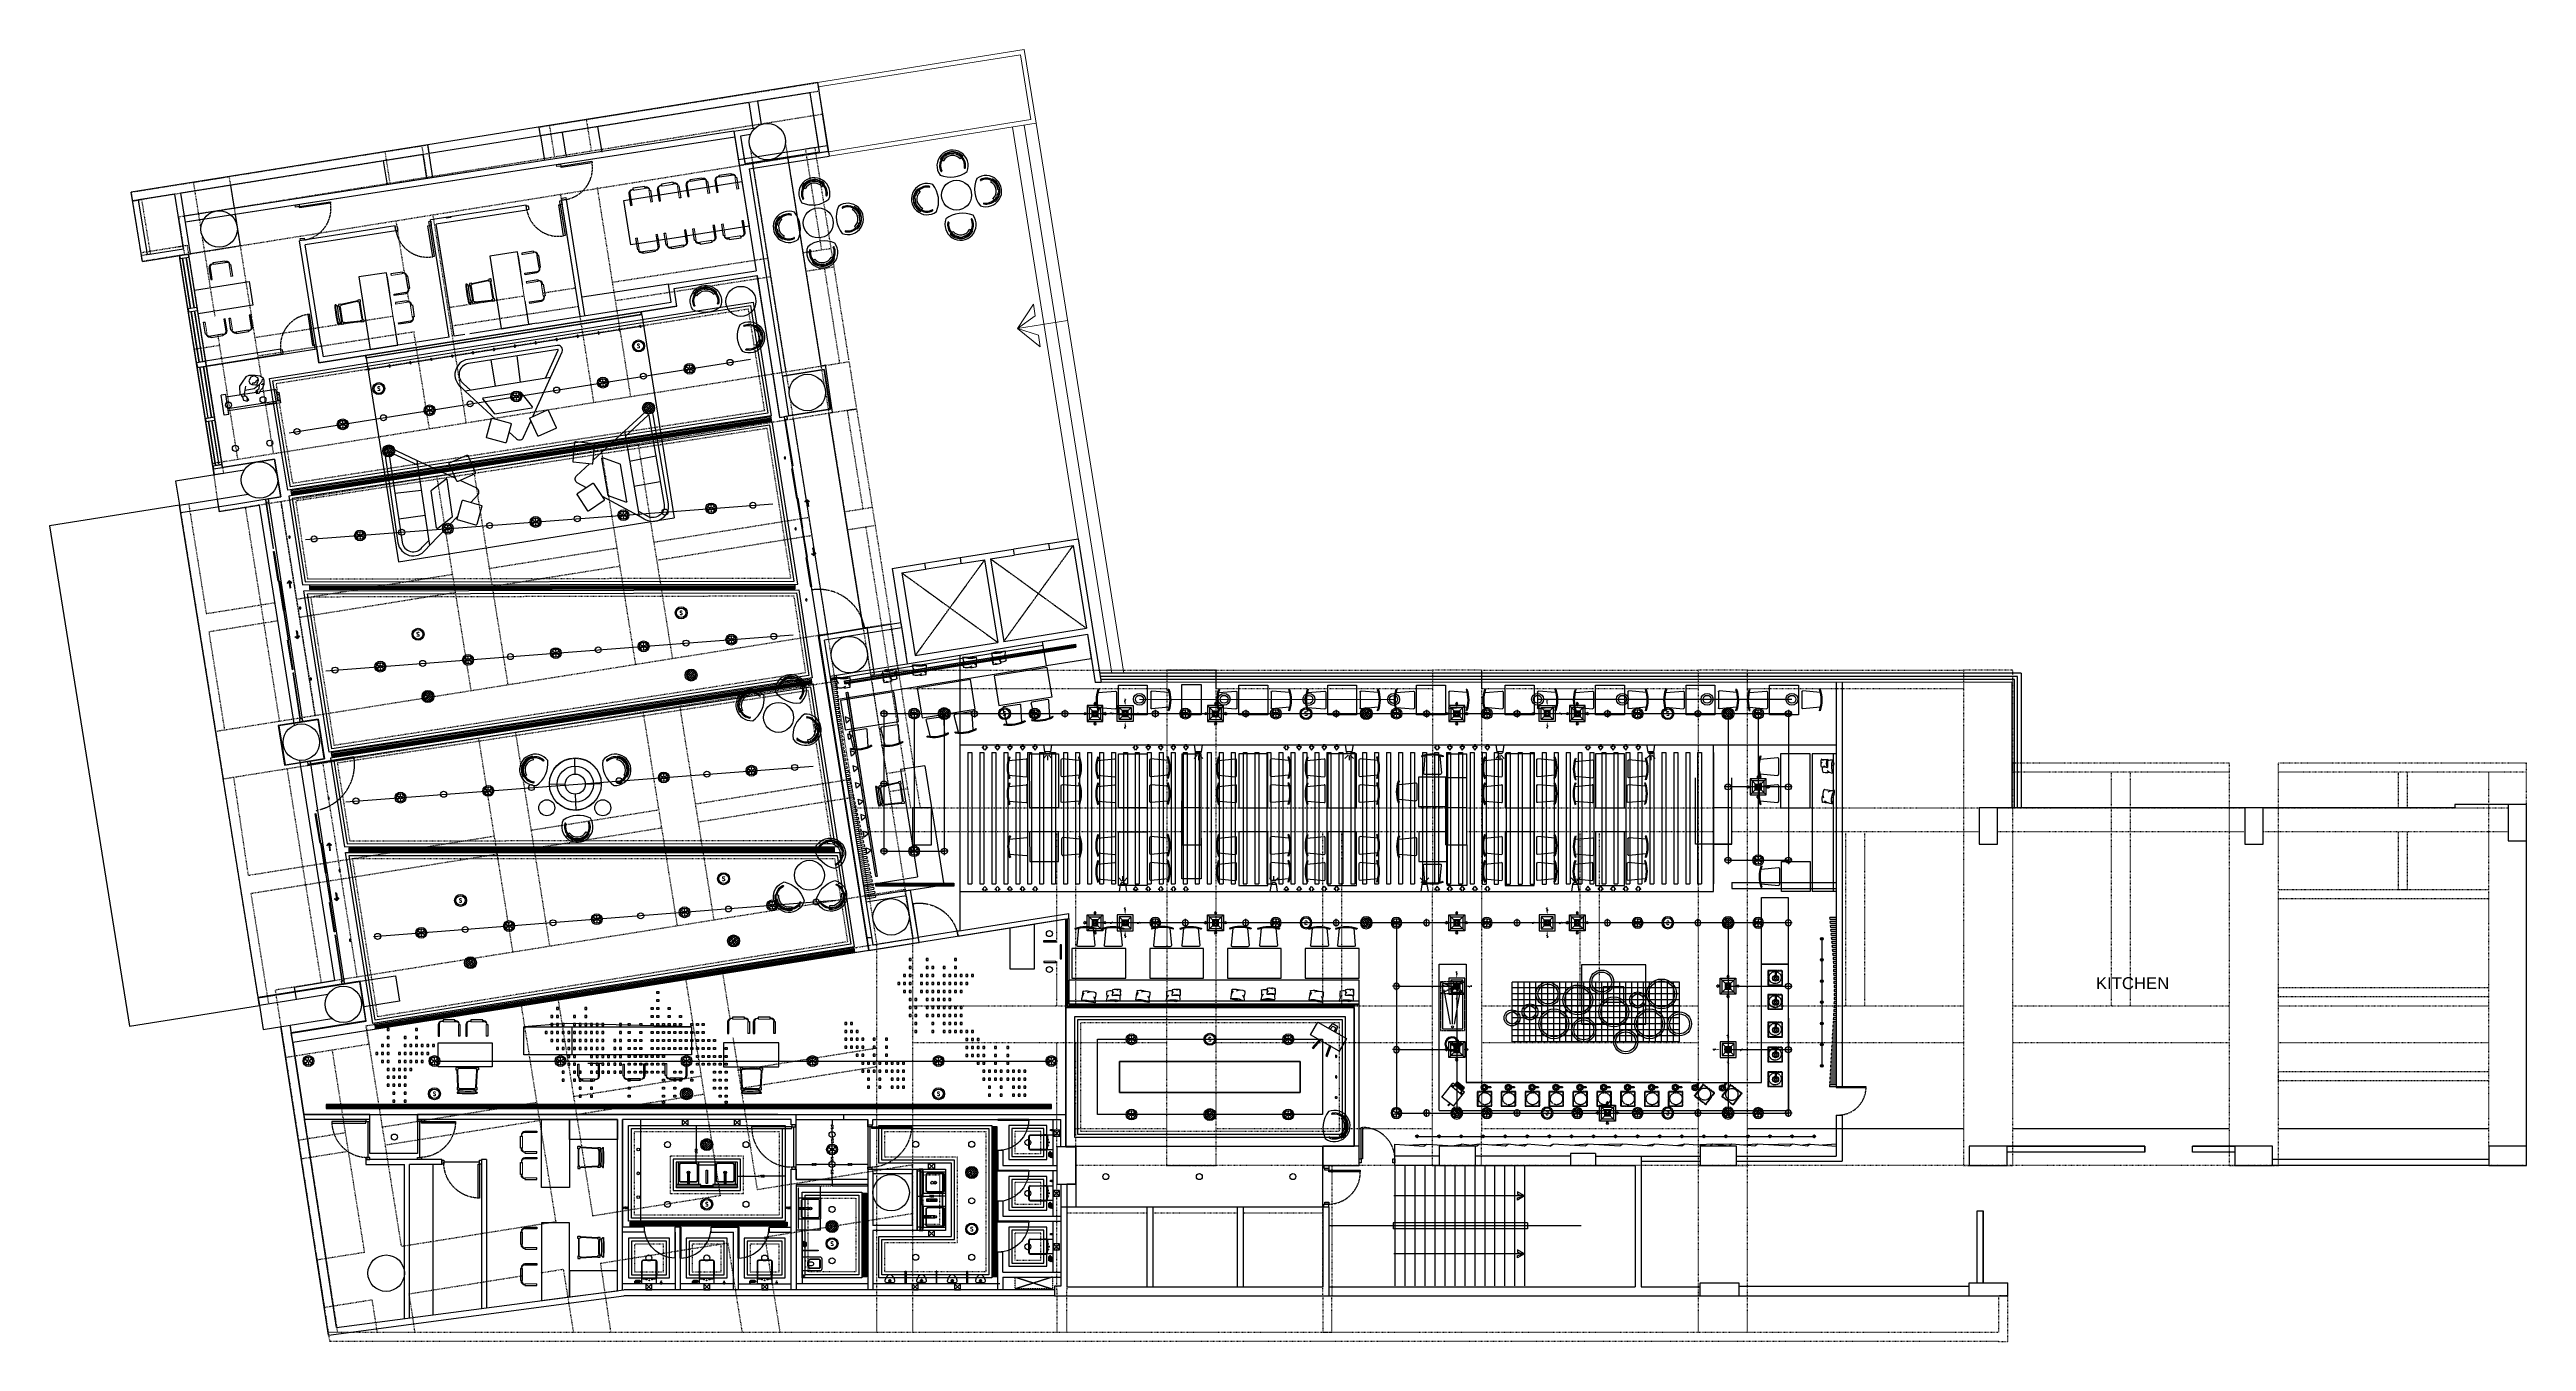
# Model space of a CAD drawing. Header units: millimetres. Extents: x -25505 to 36602, y -611 to 31787.
import ezdxf
from ezdxf.enums import TextEntityAlignment as Align

# ---------------------------------------------------------------- set-up
doc = ezdxf.new("R2010")
doc.units = ezdxf.units.MM
doc.header["$MEASUREMENT"] = 0
doc.header["$PDMODE"] = 35
for name, pattern in [('ACAD_ISO03W100', [30, 12, -18]), ('HIDDEN', [0.375, 0.25, -0.125]), ('HIDDEN2', [4.7625, 3.175, -1.5875]), ('I-FP_00$0$DASHED2', [0.375, 0.25, -0.125]), ('I-FP_00$0$HIDDEN', [0.375, 0.25, -0.125]), ('I-XP _GROUND FLOOR$0$ACAD_ISO03W100', [30, 12, -18]), ('I-XP _GROUND FLOOR$0$DASHED2', [0.375, 0.25, -0.125]), ('I-XP _GROUND FLOOR$0$HIDDEN', [0.375, 0.25, -0.125])]:
    doc.linetypes.add(name, pattern=pattern)
for name, color, linetype in [('AL_Arch - Furnitures - Equipa', 253, 'Continuous'), ('AL_Elec - Customized Light Fitting', 3, 'Continuous'), ('Al_Elec - Smoke Detector', 4, 'Continuous'), ('Al_Elec - Speaker', 2, 'Continuous'), ('Arch - Furn - Chairs', 253, 'Continuous'), ('Elec - Track Lighting', 4, 'Continuous'), ('Mech - Ceiling Sprinkler', 2, 'Continuous'), ('Mech - Exhaust Grill', 10, 'Continuous'), ('Mech - HVAC - Ceiling Diffuser', 1, 'Continuous'), ('Plim - Wash Basins', 253, 'Continuous'), ('Plum - Sanitary Fixture', 253, 'Continuous'), ('Plum - Urinals', 253, 'Continuous'), ('Struc - Arrows', 1, 'Continuous'), ('Struc - Beams', 2, 'I-XP _GROUND FLOOR$0$ACAD_ISO03W100'), ('Struc - Ceiling', 3, 'Continuous'), ('Struc - Ceiling Gridlines', 252, 'Continuous'), ('Struc - Door', 2, 'Continuous'), ('Struc - Elevation - RCC', 6, 'Continuous'), ('Struc - Partition', 4, 'Continuous'), ('Struc - Partition Lines ACC', 1, 'Continuous'), ('Struc - Slab Cut Outs', 253, 'Continuous'), ('Struc - Stairs', 253, 'Continuous'), ('Struc - Walls', 253, 'Continuous'), ('Struc - Windows', 253, 'Continuous')]:
    doc.layers.add(name, color=color, linetype=linetype)
doc.layers.add('Al_Struc -Window & Dotted', color=253, linetype='Continuous', lineweight=13)
doc.layers.add('Struc - Wall Glazing', color=253, linetype='Continuous', lineweight=9)
doc.layers.get('0').off()
doc.styles.add('I-CP14$0$NOTES', font='romans.shx', dxfattribs={"width": 0.8})
doc.styles.add('I-FP_00$0$style1', font='arial.ttf')
doc.styles.add('I-XP _GROUND FLOOR$0$Standard', font='arial.ttf')
doc.styles.add('I-XP _GROUND FLOOR$0$style1', font='arial.ttf')
doc.styles.add('NOTES', font='romans.shx', dxfattribs={"width": 0.8})
doc.styles.get("Standard").update_dxf_attribs({"font": 'arial.ttf'})
doc.linetypes.add('FENCELINE1', pattern='A,0.25,-0.1,[133,ltypeshp.shx,S=0.1,R=0,X=-0.1,Y=0],-0.1,1', length=1.45)

# ---------------------------------------------------------------- blocks, each defined once
blk = doc.blocks.new('ANNO_DATUM')
h = blk.add_hatch(color=256)
edge = h.paths.add_edge_path()
edge.add_arc((0, 0), 1.15, 180, 270)
edge.add_line((0, -1.15), (0, 0))
edge.add_line((0, 0), (-1.15, 0))
edge = h.paths.add_edge_path()
edge.add_arc((0, 0), 1.15, 0, 90)
edge.add_line((0, 1.15), (0, 0))
edge.add_line((0, 0), (1.15, 0))
for p, q in [((1.55, 0), (-1.55, 0)), ((0, 1.55), (0, -1.55))]:
    blk.add_line(p, q)
blk.add_circle((0, 0), 1.15)
at = {"lineweight": 30, "width": 0.8, "flags": 104}
blk.add_attdef('LEVEL', text='', height=2.3, dxfattribs=at).set_placement((2.61, 0), align=Align.MIDDLE_LEFT)
blk = doc.blocks.new('I-XP _GROUND FLOOR')
for p, q in [((20795, 28569), (22128, 28782)), ((21559, 28539), (22152, 28634)), ((22128, 28782), (22152, 28634)), ((23017, 28924), (23757, 29042)), ((23017, 28924), (23040, 28776)), ((23040, 28776), (23633, 28871)), ((23633, 28871), (23964, 26797)), ((23757, 29042), (24332, 25442)), ((19092, 28297), (19906, 28427)), ((19092, 28297), (19330, 26807)), ((19337, 28185), (19930, 28279)), ((19337, 28185), (19669, 26111)), ((19906, 28427), (19930, 28279)), ((20795, 28569), (20819, 28421)), ((20819, 28421), (21411, 28516)), ((21411, 28516), (21742, 26442)), ((21559, 28539), (21890, 26466)), ((19310, 26931), (19435, 26150)), ((19310, 26931), (19473, 25906)), ((21890, 26466), (23964, 26797)), ((19473, 25906), (23988, 26649)), ((19669, 26111), (21742, 26442)), ((23988, 26649), (24180, 25442)), ((24332, 25442), (24180, 25442)), ((46101, 13657), (46101, 13807))]:
    blk.add_line(p, q)
at = {"linetype": 'I-XP _GROUND FLOOR$0$HIDDEN', "ltscale": 10}
for p, q in [((21890, 26466), (23633, 28871)), ((19337, 28185), (21742, 26442)), ((21411, 28516), (19669, 26111)), ((21559, 28539), (23964, 26797))]:
    blk.add_line(p, q, dxfattribs=at)
at = {"linetype": 'I-XP _GROUND FLOOR$0$HIDDEN', "ltscale": 15}
for p, q in [((22128, 28782), (23017, 28924)), ((22152, 28634), (23040, 28776)), ((19906, 28427), (20795, 28569)), ((19930, 28279), (20819, 28421))]:
    blk.add_line(p, q, dxfattribs=at)
at = {"color": 252}
for p, q in [((19086, 22297), (18552, 25621)), ((19601, 22297), (19059, 22297)), ((26361, 22297), (20081, 22297)), ((33021, 22297), (26841, 22297)), ((36461, 22297), (33501, 22297)), ((39691, 22297), (36461, 22297)), ((46351, 22297), (40151, 22297)), ((40311, 22297), (40311, 10387))]:
    blk.add_line(p, q, dxfattribs=at)
at = {"layer": 'Struc - Beams'}
for p, q in [((10241, 39368), (17225, 40483)), ((17225, 40483), (17259, 40262)), ((17259, 40262), (10276, 39147)), ((17348, 39686), (1199, 37108)), ((10276, 39147), (10240, 39369)), ((10633, 38613), (10505, 39411)), ((11424, 39557), (11551, 38760)), ((17492, 38760), (17348, 39686)), ((1350, 36165), (17492, 38760)), ((6380, 38754), (7299, 38899)), ((6507, 37955), (6380, 38754)), ((7299, 38899), (7430, 38074)), ((15531, 38857), (16512, 32715)), ((17401, 32857), (16420, 38995)), ((17328, 36288), (16922, 38825)), ((16923, 38821), (17152, 38859)), ((17152, 38859), (17618, 35942)), ((16430, 33231), (15595, 38461)), ((11156, 35335), (10778, 37706)), ((11696, 37853), (12533, 32608)), ((1199, 37108), (1350, 36165)), ((7575, 37166), (8408, 31950)), ((258, 36218), (1246, 36375)), ((293, 35996), (258, 36218)), ((1350, 36165), (293, 35996)), ((12079, 35477), (15975, 36079)), ((16864, 36217), (17557, 36324)), ((16050, 35610), (12154, 35008)), ((17632, 35855), (16939, 35748)), ((17781, 33448), (17402, 35819)), ((17618, 35942), (18004, 33525)), ((7950, 34839), (11159, 35335)), ((7950, 34839), (11159, 35335)), ((11233, 34866), (8025, 34370)), ((11615, 32462), (11231, 34866)), ((3115, 34092), (7031, 34697)), ((7106, 34228), (3189, 33623)), ((1662, 33394), (1593, 33832)), ((2306, 33427), (1673, 33329)), ((17562, 26137), (16536, 32565)), ((17425, 32703), (19086, 22297)), ((17971, 32261), (18200, 32298)), ((18200, 32298), (18594, 29832)), ((17479, 26655), (16619, 32045)), ((18365, 29796), (17971, 32261)), ((1224, 29888, 16945602), (2131, 24207)), ((1454, 29925, 8270981), (1894, 27166, 8270981)), ((3769, 29973), (4626, 24605)), ((4626, 24605), (3769, 29973)), ((17901, 29722), (18594, 29832)), ((18594, 29832), (18667, 29373)), ((13115, 28958), (17012, 29580)), ((18668, 29373), (17974, 29262)), ((19563, 22297), (18438, 29336)), ((18668, 29373), (19795, 22297)), ((8990, 28299), (12197, 28811)), ((17086, 29121), (13189, 28498)), ((4159, 27528), (8072, 28152)), ((12270, 28352), (9064, 27840)), ((1894, 27166), (3611, 27440)), ((8145, 27693), (4233, 27068)), ((1664, 27129), (1664, 27129)), ((3684, 26981), (1967, 26707)), ((2361, 24243, 8270981), (1967, 26707, 8270981)), ((1741, 26671), (1738, 26670)), ((18475, 26131), (19086, 22297)), ((18712, 18877), (17586, 25989)), ((19245, 25747, -1989464), (32640, 25747, -1989464)), ((25981, 25747), (25975, 13327)), ((25980, 25747), (25980, 25282)), ((27220, 25747), (25981, 25747)), ((27215, 13327), (27220, 25747)), ((27220, 25282, -1989464), (27220, 25747, -1989464)), ((32641, 25747), (32635, 13327)), ((32640, 25747, -1989464), (32640, 25282, -1989464)), ((33880, 25747), (32641, 25747)), ((33875, 13327), (33880, 25747)), ((33880, 25747), (39301, 25747)), ((33880, 25282), (33880, 25747)), ((40540, 25747), (39301, 25747)), ((39301, 25747), (39301, 9145)), ((39301, 25747), (39301, 25282)), ((40540, 9145), (40540, 25747)), ((40540, 25747, -1989464), (45955, 25747, -1989464)), ((40540, 25282, -1989464), (40540, 25747, -1989464)), ((47195, 25747), (45955, 25747)), ((45955, 25747), (45955, 13327)), ((45955, 25747, -1989464), (45955, 25282, -1989464)), ((47195, 13327), (47195, 25747)), ((25980, 25282), (19319, 25282)), ((32640, 25282, -1989464), (27220, 25282, -1989464)), ((39301, 25282), (33880, 25282)), ((45955, 25282, -1989464), (40540, 25282, -1989464)), ((2757, 20283, 8270981), (2320, 23022)), ((2579, 23063), (2945, 20603, 7418824)), ((14165, 22394), (18057, 23015)), ((18948, 23158), (19413, 23232)), ((47195, 23421, -1989464), (49711, 23421, -1989464)), ((47195, 23189, -1989464), (47195, 23421, -1989464)), ((49711, 23189, -1989464), (47195, 23189, -1989464)), ((49667, 17331, 8270981), (49666, 23189, 8270981)), ((49711, 23421, -1989464), (52615, 23421)), ((52615, 23189, -1989464), (49711, 23189, -1989464)), ((50147, 17331, 8270981), (50147, 23189, 8270981)), ((52615, 23421), (52615, 13327)), ((53855, 13327), (53855, 23421)), ((53855, 23421, -1989464), (60070, 23421, -6281517)), ((60070, 23189, -1989464), (53855, 23189, -1989464)), ((59131, 13807), (59130, 23189, -9436015)), ((60070, 23189, -6281517), (60070, 23421, -6281517)), ((18129, 22556), (14238, 21935)), ((19487, 22773), (19022, 22698)), ((10040, 21735), (13246, 22247)), ((13320, 21788), (10113, 21276)), ((18175, 22297), (26361, 22297)), ((19086, 22297), (19615, 19021)), ((26361, 22297), (26361, 21697)), ((53855, 22297), (52615, 22297)), ((2945, 20603), (9121, 21589)), ((9194, 21129), (3015, 20143)), ((26361, 21697), (18271, 21697)), ((23220, 17331), (23220, 21697)), ((23701, 17331), (23701, 21697)), ((29890, 17330), (29890, 21697)), ((30371, 17330), (30371, 21697)), ((36346, 17331, 8270981), (36346, 21697, 8270981)), ((36827, 17331, 8270981), (36827, 21697, 8270981)), ((43006, 17331, 8270981), (43006, 21697, 8270981)), ((43487, 17331, 8270981), (43487, 21697, 8270981)), ((3227, 17340, 8270981), (2757, 20283, 8270981)), ((3015, 20143, 8270981), (3457, 17377, 8270981)), ((18712, 9145), (18712, 18877)), ((19615, 9145), (19615, 19021)), ((3767, 16810), (4988, 8913)), ((3995, 16847), (5184, 9145)), ((19615, 17331, 8270981), (25976, 17331, 8270981)), ((27216, 17330), (32636, 17330)), ((15219, 15715), (18712, 16272)), ((25976, 16401, 8270981), (19615, 16401, 8270981)), ((23221, 13796), (23220, 16401)), ((23701, 13796), (23701, 16401)), ((32636, 16400), (27216, 16400)), ((11094, 15056), (14301, 15568)), ((18712, 15801), (15293, 15255)), ((6295, 14290), (10176, 14909)), ((14374, 15109), (11167, 14597)), ((10249, 14450), (6369, 13831)), ((5377, 14143), (4198, 13955)), ((4269, 13495), (5450, 13684)), ((33875, 14257), (39301, 14257)), ((32153, 13327), (23701, 13327)), ((25975, 13327), (27215, 13327)), ((29890, 13329), (30122, 13329)), ((29890, 10056), (29890, 13329)), ((30122, 13329), (30122, 10056)), ((60071, 13327), (32153, 13327)), ((32635, 13327), (33875, 13327)), ((39301, 13327), (40540, 13327)), ((45955, 13327), (47195, 13327)), ((52615, 13327), (53855, 13327)), ((23471, 12286), (29890, 12286)), ((23471, 12136), (25481, 12136)), ((25631, 12136), (27741, 12136)), ((27891, 12136), (29890, 12136)), ((15337, 9145), (14980, 11386)), ((15898, 11532), (16279, 9145)), ((11107, 9145), (10854, 10727)), ((11779, 10875), (12034, 9145)), ((23221, 10211), (23221, 9145)), ((23471, 9145), (23471, 10211)), ((29889, 10056), (29889, 9145)), ((30122, 9145), (30122, 10056)), ((47071, 10056), (46838, 10056)), ((46838, 10056), (46838, 9145)), ((47071, 8913), (47071, 10056)), ((4952, 9145), (46838, 9145)), ((46838, 8913), (4988, 8913)), ((29889, 9145), (30122, 9145)), ((46838, 8913), (46838, 8913)), ((46838, 8913), (47071, 8913))]:
    blk.add_line(p, q, dxfattribs=at)
at = {"layer": 'Struc - Beams', "color": 1, "ltscale": 0.75}
for p, q in [((56856, 23189, 8270981), (56856, 22297, 8270981)), ((57089, 22297, 8270981), (57089, 23189, 8270981)), ((56856, 21696, 8270981), (56856, 20249, 8270981)), ((57089, 20249, 8270981), (57089, 21696, 8270981)), ((53859, 20249, 8270981), (59130, 20249, 8270981)), ((59130, 20016, 8270981), (53859, 20016, 8270981)), ((56856, 20249, 8270981), (57089, 20249, 8270981)), ((53857, 17789, 8270981), (59130, 17789, 8270981)), ((59130, 17556, 8270981), (53857, 17556, 8270981)), ((53857, 15681, 8270981), (59130, 15681, 8270981)), ((59130, 15449, 8270981), (53857, 15449, 8270981))]:
    blk.add_line(p, q, dxfattribs=at)
at = {"layer": 'Struc - Beams', "ltscale": 0.75}
for p, q in [((53857, 17556, 8270981), (53857, 17789, 8270981)), ((53857, 15449, 8270981), (53857, 15681, 8270981))]:
    blk.add_line(p, q, dxfattribs=at)
at = {"layer": 'Struc - Beams', "linetype": 'ByBlock'}
for p, q in [((40540, 14250), (45955, 14250)), ((47195, 14250), (52615, 14250)), ((53855, 14250), (59130, 14250))]:
    blk.add_line(p, q, dxfattribs=at)
at = {"layer": 'Struc - Beams'}
for points in [[(16, 37736), (7447, 38922), (7483, 38701), (51, 37514), (16, 37736)], [(1762, 36834), (1578, 37985), (2467, 38127), (2659, 36925)], [(51, 37514), (273, 37550), (493, 36180), (270, 36144), (51, 37514)], [(2673, 36834), (3576, 31178)], [(7028, 34697), (6657, 37018)], [(1192, 36367), (1414, 36403), (2327, 30681), (2097, 30644), (1227, 36145)], [(2688, 31036), (1793, 36641)], [(7490, 31803), (7102, 34228)], [(1598, 33798), (2231, 33896)], [(16422, 32014), (2222, 29723), (2051, 30935), (16233, 33199), (16233, 33199), (18011, 33485), (18200, 32298), (16422, 32014), (16422, 32014)], [(12664, 25887), (11805, 31269)], [(12723, 31417), (13583, 26034)], [(8539, 25229), (7681, 30604)], [(8599, 30752), (9458, 25375)], [(3737, 24463), (2880, 29830)], [(18554, 25611), (19251, 25722), (19060, 26907), (18368, 26797)], [(17479, 26655), (17282, 26624), (17282, 26624), (2131, 24207), (2320, 23022), (17472, 25439)], [(17472, 25439), (17472, 25439), (17668, 25470)], [(14629, 19480), (13772, 24849)], [(13711, 19334), (12854, 24702)], [(9585, 18675), (8728, 24044)], [(9647, 24190), (10504, 18822)], [(4784, 17908), (3926, 23278)], [(4815, 23420), (5672, 18050)], [(60072, 13787), (60072, 13787), (60070, 23189)], [(5974, 16372), (5901, 16831), (19615, 19021), (19414, 20244), (3622, 17723), (3887, 16039), (5974, 16372)], [(14790, 12571), (13906, 18109)], [(14825, 18256), (15709, 12717)], [(10665, 11912), (9781, 17451)], [(10699, 17597), (11584, 12059)], [(5901, 16831), (6785, 11292)], [(5867, 11146), (5056, 16225)], [(23701, 14256), (25975, 14256)], [(27215, 14257), (32635, 14257)], [(47195, 14250), (52497, 14250)], [(15898, 11532), (19606, 12124), (19606, 13340), (15709, 12717)], [(14790, 12571), (11584, 12059)], [(23221, 10211), (23221, 12856), (23471, 12856), (23471, 10211)], [(10665, 11912), (6785, 11292)], [(11779, 10875), (14980, 11386)], [(5867, 11146), (4672, 10955), (4855, 9769), (6056, 9961)], [(6974, 10107), (10854, 10727)], [(6146, 9393), (6056, 9961)], [(6974, 10107), (7069, 9512)], [(6183, 9145), (6145, 9400)], [(7064, 9547), (7119, 9145)]]:
    blk.add_lwpolyline(points, dxfattribs=at)
for points in [[(26841, 22297), (33021, 22297), (33021, 21697), (26841, 21697)], [(33501, 22297), (39691, 22297), (39691, 21697), (33501, 21697)], [(40151, 22297), (46351, 22297), (46351, 21696), (40151, 21696)], [(46811, 22297), (53011, 22297), (53011, 21696), (46811, 21696)], [(53471, 22297), (59611, 22297), (59611, 21696), (53471, 21696)]]:
    blk.add_lwpolyline(points, close=True, dxfattribs=at)
at = {"layer": 'Struc - Beams', "elevation": 8270981}
for points in [[(33876, 17331), (39296, 17331)], [(40536, 17331), (45956, 17331)], [(47196, 17331), (52617, 17331)], [(53857, 17331), (59130, 17331)], [(39296, 16401), (33876, 16401)], [(45956, 16401), (40536, 16401)], [(52617, 16401), (47196, 16401)], [(59130, 16401), (53857, 16401)]]:
    blk.add_lwpolyline(points, dxfattribs=at)
at = {"layer": 'Struc - Elevation - RCC'}
for p, q in [((36731, 13627), (36101, 13627)), ((36101, 13627), (36101, 13327)), ((36101, 13327), (36731, 13327)), ((36731, 13627), (36731, 13327)), ((23321, 12286), (23321, 10302)), ((23471, 12286), (23471, 10286)), ((25481, 12286), (25481, 10286)), ((25481, 12286), (25631, 12286)), ((25631, 12286), (25631, 10286)), ((27741, 12286), (27741, 10286)), ((27741, 12286), (27891, 12286)), ((27891, 12286), (27891, 10286)), ((29891, 12286), (29891, 10286)), ((29891, 12286), (30041, 12286)), ((30041, 12286), (30041, 10056)), ((23321, 10302), (23168, 10302)), ((23168, 10302), (23168, 10056)), ((23168, 10056), (30041, 10056)), ((23471, 10286), (29891, 10286)), ((39351, 10056), (39351, 10387)), ((39351, 10387), (40321, 10387)), ((39351, 10056), (40321, 10056)), ((40321, 10387), (40321, 10056)), ((46101, 10056), (46101, 10387)), ((46101, 10387), (47071, 10387)), ((46101, 10056), (47071, 10056)), ((47071, 10056), (47071, 10387))]:
    blk.add_line(p, q, dxfattribs=at)
for points in [[(59611, 22377), (59611, 21467), (60071, 21467), (60071, 22377)], [(19601, 22297), (19601, 21367), (20081, 21367), (20081, 22297)], [(26361, 22297), (26361, 21367), (26841, 21367), (26841, 22297)], [(33021, 22297), (33021, 21367), (33501, 21367), (33501, 22297)], [(39691, 22297), (39691, 21387), (40151, 21387), (40151, 22297)], [(46351, 22297), (46351, 21387), (46811, 21387), (46811, 22297)], [(53011, 22297), (53011, 21387), (53471, 21387), (53471, 22297)], [(23221, 13796), (23221, 12856), (23701, 12856), (23701, 13796)], [(29891, 13807), (29891, 13327), (30801, 13327), (30801, 13807)], [(32811, 13807), (32811, 13327), (33721, 13327), (33721, 13807)], [(39351, 13327), (40261, 13327), (40261, 13807), (39351, 13807)], [(46101, 13327), (47051, 13327), (47051, 13807), (46101, 13807)], [(52761, 13327), (53701, 13327), (53701, 13807), (52761, 13807)], [(59131, 13327), (60071, 13327), (60071, 13807), (59131, 13807)]]:
    blk.add_lwpolyline(points, close=True, dxfattribs=at)
for centre in [(15964, 39002), (2218, 36808), (16969, 32710), (3230, 30517), (18018, 26136), (4280, 23942), (19068, 19561), (5330, 17368), (19068, 12646), (6406, 10625)]:
    blk.add_circle(centre, 457, dxfattribs=at)
at = {"layer": 'Struc - Walls'}
for p, q in [((17225, 40483), (7447, 38922)), ((17225, 40483), (10241, 39368)), ((17225, 40483), (17492, 38760)), ((17225, 40483), (17511, 38633)), ((15500, 39981), (7483, 38701)), ((15500, 39981), (10276, 39147)), ((15500, 39981), (15602, 39338)), ((15500, 39981), (15602, 39338)), ((17026, 40225), (15727, 40017)), ((17026, 40225), (15727, 40017)), ((15818, 39435), (15727, 40017)), ((15818, 39435), (15727, 40017)), ((17026, 40225), (17243, 38870)), ((17026, 40225), (17263, 38746)), ((15123, 39261), (2154, 37260)), ((15123, 39261), (2154, 37260)), ((10276, 39147), (10241, 39368)), ((10276, 39147), (10375, 38529)), ((10819, 39234), (10918, 38613)), ((11708, 39376), (11810, 38733)), ((15123, 39261), (15666, 39348)), ((15123, 39261), (15666, 39348)), ((15123, 39261), (15260, 38407)), ((15271, 39285), (15271, 39285)), ((15271, 39285), (15271, 39285)), ((15542, 39176), (15295, 39137)), ((15542, 39176), (15295, 39137)), ((15295, 39137), (15408, 38430)), ((15295, 39137), (15403, 38452)), ((7447, 38922), (16, 37736)), ((7447, 38922), (16, 37736)), ((7329, 38676), (1256, 37707)), ((7329, 38676), (1256, 37707)), ((15146, 39114), (1371, 36983)), ((15146, 39114), (2509, 37159)), ((6437, 37921), (6341, 38519)), ((6437, 37921), (6341, 38519)), ((7430, 38074), (7334, 38677)), ((7430, 38074), (7334, 38677)), ((7579, 38097), (7447, 38922)), ((7579, 38097), (7447, 38922)), ((15146, 39114), (15686, 35765, 0)), ((15146, 39113), (15146, 39113)), ((15146, 39113), (15146, 39113)), ((15237, 38555), (17468, 38908)), ((15260, 38407), (17492, 38760)), ((15260, 38407), (17492, 38760)), ((15403, 38452), (17263, 38746)), ((15508, 38317), (17511, 38633)), ((15508, 38317), (17511, 38633)), ((17317, 33382), (16489, 38568)), ((2602, 37329), (2510, 37904)), ((2602, 37329), (2510, 37904)), ((293, 35996), (16, 37736)), ((293, 35996), (16, 37736)), ((1108, 37683), (199, 37538)), ((1108, 37683), (199, 37538)), ((418, 36168), (199, 37538)), ((418, 36168), (199, 37538)), ((1326, 36313), (1108, 37683)), ((1326, 36313), (1108, 37683)), ((1348, 37131), (1256, 37707)), ((1348, 37131), (1256, 37707)), ((9913, 37409), (7517, 37038)), ((9932, 37285), (7660, 36934)), ((9932, 37285), (9913, 37409)), ((2154, 37260), (1348, 37131)), ((2154, 37260), (1348, 37131)), ((1498, 36189), (1348, 37131)), ((1498, 36189), (1348, 37131)), ((1834, 37055), (1371, 36983)), ((6630, 36886), (4233, 36515)), ((6649, 36763), (4377, 36411)), ((6649, 36763), (6630, 36886)), ((293, 35996), (1498, 36189)), ((293, 35996), (1498, 36189)), ((418, 36168), (1326, 36313)), ((418, 36168), (1326, 36313)), ((2097, 30644), (1227, 36145)), ((13695, 34875, 0), (13628, 35320, 0)), ((3761, 33759), (3755, 33794)), ((4720, 33458, 0), (4665, 33805, 0)), ((4770, 33942, 0), (4824, 33602, 0)), ((17317, 33382), (17422, 33400)), ((17602, 32213), (17422, 33400)), ((17506, 32196), (17602, 32213)), ((18366, 26807), (17506, 32196)), ((2846, 30763), (1128, 30489)), ((1128, 30489), (1224, 29888)), ((1224, 29888), (2942, 30162)), ((2172, 30039), (2222, 29723)), ((2222, 29723), (3224, 29883)), ((3224, 29883), (4099, 24361)), ((18366, 26807), (18471, 26826)), ((18652, 25639), (18471, 26826)), ((18552, 25621), (18652, 25639)), ((47402, 25672, -8003740), (47402, 22297, -8004203)), ((42764, 25444), (42764, 15296)), ((42914, 25444), (42914, 15296)), ((47172, 25445, -8003771), (47172, 22297, -8004203)), ((4237, 23488), (5112, 17965)), ((59611, 22377), (58281, 22377)), ((58281, 22377), (58281, 22297)), ((59611, 22377), (58281, 22377)), ((58281, 22377), (58281, 22297)), ((19060, 22297), (19060, 22297)), ((53011, 22297), (46811, 22297)), ((53011, 22297), (46811, 22297)), ((58281, 22297), (53471, 22297)), ((58281, 22297), (53471, 22297)), ((60071, 13807), (60071, 21467)), ((60071, 13807), (60071, 21467)), ((40151, 20424), (41764, 20424)), ((40151, 20424), (40151, 20274)), ((40151, 20424), (42764, 20424)), ((40151, 20274), (42764, 20274)), ((4946, 17615), (3227, 17340)), ((4111, 17802), (5112, 17965)), ((4162, 17486), (4111, 17802)), ((3227, 17340), (3323, 16739)), ((3323, 16739), (5042, 17014)), ((4963, 9074), (3767, 16810)), ((4963, 9074), (3767, 16810)), ((5165, 9267), (3995, 16847)), ((4341, 14603), (3995, 16847)), ((30676, 13807), (30675, 17361)), ((30675, 17361), (30800, 17361)), ((30801, 13807), (30800, 17361)), ((42764, 15296), (42914, 15296)), ((42764, 15296), (42914, 15296)), ((5994, 14603), (4341, 14603)), ((4489, 13628), (4360, 14478)), ((5994, 14478), (4360, 14478)), ((5994, 14478), (5994, 14603)), ((7636, 14603), (7194, 14603)), ((7194, 14478), (7194, 14603)), ((16231, 14603), (7332, 14603)), ((16561, 14478), (12329, 14478)), ((16223, 14603), (16686, 14603)), ((16561, 14342), (16561, 14478)), ((16686, 14342), (16561, 14342)), ((16686, 14478), (16686, 14603)), ((16686, 14342), (16686, 14478)), ((17886, 14603), (23445, 14603)), ((17886, 14478), (17886, 14603)), ((17886, 14478), (18486, 14478)), ((18486, 14342), (18486, 14478)), ((18486, 14342), (18611, 14342)), ((18611, 14478), (23320, 14478)), ((18611, 14342), (18611, 14478)), ((23320, 13796), (23320, 14478)), ((23445, 13796), (23445, 14603)), ((42764, 14590), (42764, 13557)), ((42764, 14590), (42914, 14590)), ((42914, 14590), (42914, 13432)), ((4496, 13602), (4425, 14061)), ((4509, 13503), (4425, 14061)), ((21870, 13703), (21744, 13703)), ((21745, 13703), (21745, 13203)), ((21870, 13703), (21870, 13328)), ((50501, 13807), (47051, 13807)), ((50501, 13657), (50501, 13807)), ((52761, 13807), (51701, 13807)), ((51701, 13657), (51701, 13807)), ((5165, 9267), (4509, 13503)), ((7799, 13478), (5894, 13478)), ((5894, 13478), (5894, 13353)), ((5894, 13353), (6863, 13353)), ((6863, 9485), (6863, 13353)), ((6988, 9501), (6988, 13353)), ((7799, 13353), (6988, 13353)), ((7799, 13478), (7799, 13353)), ((8924, 13478), (8799, 13478)), ((8799, 13478), (8799, 9748)), ((8924, 13478), (8924, 9764)), ((18486, 13238), (18486, 10206)), ((18486, 13238), (18611, 13238)), ((18611, 13238), (18611, 13101)), ((18611, 13238), (18611, 11818)), ((18611, 13238), (19724, 13238)), ((19599, 13113), (18611, 13113)), ((19599, 13113), (19599, 11818)), ((19724, 13238), (19724, 11693)), ((21745, 13203), (23221, 13203)), ((21870, 13328), (23221, 13328)), ((29916, 13327), (29916, 13257)), ((29916, 13257), (30041, 13257)), ((30041, 13327), (30041, 13257)), ((32811, 13557), (31701, 13557)), ((31701, 13327), (31701, 13557)), ((32811, 13327), (31701, 13327)), ((36101, 13557), (33721, 13557)), ((36101, 13557), (33721, 13557)), ((33721, 13327), (36101, 13327)), ((33721, 13327), (36101, 13327)), ((36731, 13557), (37871, 13557)), ((36731, 13557), (37871, 13557)), ((36731, 13327), (37721, 13327)), ((36731, 13327), (37721, 13327)), ((37721, 13327), (37721, 10286)), ((37721, 13327), (37721, 10286)), ((37871, 13557), (37871, 10286)), ((37871, 13557), (37871, 10286)), ((37871, 13557), (39351, 13557)), ((37871, 13432), (39351, 13432)), ((40261, 13557), (42764, 13557)), ((40261, 13432), (42914, 13432)), ((50501, 13657), (47051, 13657)), ((52761, 13657), (51701, 13657)), ((59131, 13477), (53701, 13477)), ((59131, 13477), (53701, 13477)), ((59131, 13327), (53701, 13327)), ((59131, 13327), (53701, 13327)), ((21744, 12428), (21745, 11928)), ((21869, 12428), (21744, 12428)), ((21869, 12428), (21869, 12053)), ((23321, 12856), (23321, 12286)), ((23321, 12856), (23321, 12286)), ((23471, 12856), (23471, 12286)), ((23471, 12856), (23471, 12286)), ((19599, 11818), (18611, 11818)), ((21746, 11928), (23321, 11928)), ((21871, 12053), (23321, 12053)), ((23321, 12286), (23471, 12286)), ((23321, 12286), (23471, 12286)), ((29916, 12286), (29916, 12356)), ((29916, 12356), (30041, 12356)), ((30041, 12286), (30041, 12356)), ((46301, 10387), (46301, 12187)), ((46301, 12187), (46451, 12187)), ((46451, 10387), (46451, 12187)), ((12881, 11781), (12329, 11781)), ((12881, 11656), (12329, 11656)), ((12881, 11656), (12881, 11781)), ((13656, 11656), (13656, 11781)), ((13781, 11781), (13656, 11781)), ((13656, 11656), (13656, 10206)), ((13781, 11781), (13781, 10206)), ((13781, 11656), (13781, 11781)), ((14556, 11781), (15234, 11781)), ((14556, 11656), (14556, 11781)), ((14556, 11656), (15109, 11656)), ((15109, 11677), (15109, 11677)), ((15109, 11656), (15109, 10206)), ((15234, 11781), (15234, 10206)), ((15234, 11656), (15234, 11656)), ((16009, 11781), (16561, 11781)), ((16009, 11781), (16009, 11656)), ((16009, 11656), (16561, 11656)), ((16530, 11677), (16530, 11677)), ((16530, 11677), (16530, 11677)), ((16530, 11552), (16530, 11552)), ((18611, 11693), (18611, 10206)), ((19724, 11693), (18611, 11693)), ((21745, 10206), (21745, 11153)), ((21870, 11153), (21745, 11153)), ((21870, 10653), (21870, 11153)), ((21870, 10653), (23321, 10653)), ((4963, 9074), (12362, 10056)), ((4963, 9074), (12362, 10056)), ((5165, 9267), (12362, 10206)), ((5165, 9267), (12362, 10206)), ((23168, 10206), (12362, 10206)), ((21795, 10206), (12362, 10206)), ((23168, 10056), (12362, 10056)), ((23168, 10056), (12362, 10056)), ((21870, 10528), (23321, 10528)), ((21870, 10528), (21870, 10206)), ((23168, 10206), (21870, 10206)), ((21974, 10528), (21974, 10528)), ((30041, 10286), (37721, 10286)), ((30041, 10286), (37721, 10286)), ((30041, 10056), (46101, 10056)), ((30041, 10056), (46101, 10056)), ((37871, 10286), (39351, 10286)), ((37871, 10286), (39351, 10286)), ((40321, 10297), (46101, 10297)), ((40321, 10297), (46101, 10297))]:
    blk.add_line(p, q, dxfattribs=at)
at = {"layer": 'Struc - Walls', "color": 5}
for p, q in [((15508, 38317), (16330, 33168)), ((10805, 37532), (10928, 37552)), ((11268, 34623), (10805, 37532)), ((11391, 34643), (10928, 37552)), ((7985, 34101), (7517, 37038)), ((8108, 34120), (7660, 36934)), ((7914, 37087), (8034, 37106)), ((4665, 33803), (4233, 36515)), ((4770, 33943), (4377, 36411)), ((13485, 35425, 0), (15686, 35765, 0)), ((13553, 34977, 0), (13485, 35425, 0)), ((13628, 35320, 0), (15703, 35641, 0)), ((15703, 35641), (16107, 33119)), ((13695, 34875, 0), (4720, 33458, 0)), ((10183, 34447, 0), (13553, 34977, 0)), ((8380, 34163, 0), (8108, 34120, 0)), ((10183, 34447, 0), (8504, 34182, 0)), ((9296, 34307, 0), (10059, 34428, 0)), ((3755, 33794), (1878, 33494, 0)), ((3775, 33670), (1898, 33370, 0)), ((4665, 33805), (4665, 33805)), ((4823, 33606, 0), (4823, 33607, 0)), ((7985, 34101, 0), (4824, 33602, 0)), ((16107, 33119), (16270, 32098, 0)), ((16332, 33153), (16495, 32133)), ((16272, 32086, 0), (16497, 32122)), ((19310, 26931), (17251, 26602)), ((19330, 26807), (17395, 26498)), ((18510, 18718, 0), (17251, 26602)), ((18614, 18861, 0), (17395, 26498)), ((17538, 25597, 0), (19464, 25904, 0)), ((4701, 24518), (3701, 24358, 0)), ((3701, 24358, 0), (3860, 23362)), ((4691, 24504), (3714, 24348, 0)), ((3714, 24348, 0), (3870, 23376)), ((4691, 24504), (4846, 23533)), ((4701, 24518), (4860, 23522)), ((3860, 23363, 0), (4860, 23523)), ((3870, 23377, 0), (4846, 23533)), ((19549, 20234), (18423, 20054)), ((19446, 20091), (18443, 19930)), ((19446, 20091), (19616, 19021)), ((19549, 20234), (19760, 18917)), ((20727, 19198), (23520, 19644)), ((20747, 19075), (23520, 19518)), ((23520, 19518), (23520, 19644)), ((18510, 18718), (19760, 18917)), ((18614, 18861), (19740, 19041)), ((20747, 19075), (20727, 19198))]:
    blk.add_line(p, q, dxfattribs=at)
at = {"layer": 'Struc - Walls', "color": 252}
for p, q in [((2097, 30644), (1236, 36071)), ((1884, 33467), (1463, 36107)), ((12817, 34660, 0), (13631, 29564)), ((1884, 33467), (1834, 33781)), ((5903, 33568, 0), (6718, 28461)), ((2302, 30828), (1895, 33393)), ((6718, 28461), (13631, 29564)), ((47402, 25672, -8003740), (24295, 25675, -678445)), ((47172, 25445, -7924498), (24332, 25442)), ((23445, 17286), (23445, 19506)), ((23520, 19518), (23520, 17361)), ((23520, 19118), (23520, 17361)), ((30675, 17286), (23445, 17286)), ((23520, 17361), (30675, 17361))]:
    blk.add_line(p, q, dxfattribs=at)
at = {"layer": 'Struc - Walls', "color": 4}
for p, q in [((1504, 34817), (1303, 36082)), ((1504, 34817), (1303, 36082)), ((1510, 34818), (1309, 36083)), ((1510, 34818), (1309, 36083)), ((1592, 34831), (1391, 36096)), ((1599, 34832), (1399, 36097)), ((1718, 33468), (1516, 34743)), ((1653, 33879), (1516, 34743)), ((1724, 33469), (1522, 34744)), ((1659, 33880), (1522, 34744)), ((1806, 33482), (1604, 34757)), ((1812, 33483), (1610, 34758)), ((1812, 33483), (1767, 33770)), ((1940, 32066), (1737, 33345)), ((1946, 32067), (1743, 33346)), ((2028, 32080), (1825, 33359)), ((2034, 32081), (1832, 33360)), ((2128, 30877), (1952, 31992)), ((2134, 30878), (1957, 31993)), ((2216, 30891), (2039, 32006)), ((2222, 30892), (2046, 32007)), ((23478, 17321), (23478, 19511)), ((23488, 17331), (23488, 19513)), ((23478, 17321), (30675, 17321)), ((23488, 17331), (30675, 17331))]:
    blk.add_line(p, q, dxfattribs=at)
at = {"layer": 'Struc - Walls', "color": 2}
for p, q in [((12817, 34660, 0), (5903, 33568, 0)), ((12804, 34670, 0), (5913, 33582, 0)), ((12804, 34670, 0), (12794, 34733, 0)), ((12817, 34660, 0), (12806, 34734, 0)), ((5903, 33568, 0), (5891, 33642, 0)), ((5913, 33582, 0), (5903, 33644, 0))]:
    blk.add_line(p, q, dxfattribs=at)
at = {"layer": 'Struc - Walls', "color": 252, "linetype": 'I-XP _GROUND FLOOR$0$DASHED2', "ltscale": 0.5}
for p, q in [((22181, 10528), (23112, 10230)), ((23112, 10528), (22181, 10230))]:
    blk.add_line(p, q, dxfattribs=at)
at = {"layer": 'Struc - Walls', "color": 5}
for points in [[(1224, 36145), (1236, 36071), (1463, 36106), (1452, 36181)], [(1227, 36143), (1237, 36073), (1461, 36108), (1450, 36178)], [(1438, 34807), (1449, 34732), (1677, 34768), (1666, 34842)], [(1440, 34805), (1451, 34735), (1675, 34770), (1664, 34840)], [(1649, 33458), (1670, 33334), (1900, 33370), (1879, 33494)], [(1652, 33456), (1672, 33337), (1898, 33372), (1878, 33491)], [(1874, 32056), (1885, 31982), (2113, 32017), (2101, 32092)], [(1876, 32054), (1887, 31984), (2111, 32019), (2100, 32089)], [(2064, 30867), (2075, 30793), (2302, 30828), (2291, 30903)], [(2066, 30865), (2077, 30795), (2300, 30830), (2289, 30900)]]:
    blk.add_lwpolyline(points, close=True, dxfattribs=at)
at = {"layer": 'Struc - Walls'}
for points in [[(2846, 30763), (1128, 30489), (1224, 29888), (2942, 30162)], [(4946, 17615), (3227, 17340), (3323, 16739), (5042, 17014)], [(12204, 10186), (12204, 14478), (7194, 14478)], [(12329, 10202), (12329, 14478)], [(47051, 13807), (50501, 13807), (50501, 13657), (47051, 13657)], [(52761, 13657), (51701, 13657), (51701, 13807), (52761, 13807)], [(16561, 11556), (16561, 13238), (16686, 13238), (16686, 12978), (17586, 12978), (17586, 12853), (16686, 12853), (16686, 10206)], [(46301, 10387), (46301, 12187), (46451, 12187), (46451, 10387)], [(16561, 10206), (16561, 11656)]]:
    blk.add_lwpolyline(points, dxfattribs=at)
at = {"layer": 'Struc - Walls', "color": 252, "linetype": 'I-XP _GROUND FLOOR$0$DASHED2', "ltscale": 0.5}
blk.add_lwpolyline([(22181, 10528), (23112, 10528), (23112, 10230), (22181, 10230)], close=True, dxfattribs=at)
at = {"layer": 'Struc - Walls'}
blk.add_point((15171, 11677), dxfattribs=at)
at = {"color": 0, "style": 'I-XP _GROUND FLOOR$0$style1'}
for s, p in [('BANQ. LIFT 1', (19617, 27618)), ('BANQ. LIFT 2', (21839, 27973)), ('7\'-0"X7\'-0"', (22120, 27646)), ('7\'-0"X7\'-0"', (19898, 27291))]:
    blk.add_text(s, height=200, rotation=9.00048, dxfattribs=at).set_placement(p)
at = {"color": 3, "char_height": 87.06, "width": 2098.71, "style": 'I-XP _GROUND FLOOR$0$Standard'}
for s, insert, attachment_point, rotation in [('{\\Fromans|c0;BEAM HT- 240}', (11973, 39777), 4, 8.96144), ('{\\Fromans|c0;BEAM HT- 240}', (5158, 38666), 4, 8.96144), ('{\\Fromans|c0;BEAM HT- 300}', (8683, 37774), 4, 8.96144), ('{\\Fromans|c0;BEAM HT- 240}', (12815, 35361), 4, 8.96144), ('{\\Fromans|c0;BEAM HT- 240}', (8683, 34723), 4, 8.96144), ('{\\Fromans|c0;BEAM HT- 240}', (11744, 35187), 6, 99.46728), ('{\\Fromans|c0;BEAM HT- 610}', (16530, 35369), 6, 99.46728), ('{\\Fromans|c0;BEAM HT- 240}', (7619, 34528), 6, 99.46728), ('{\\Fromans|c0;BEAM HT- 240}', (2817, 33762), 6, 99.46728), ('{\\Fromans|c0;BEAM HT- 240}', (3850, 33976), 4, 8.96144), ('{\\Fromans|c0;BEAM HT- 300}', (9521, 31467), 4, 8.96144), ('{\\Fromans|c0;BEAM HT- 240}', (12790, 28633), 6, 99.46728), ('{\\Fromans|c0;BEAM HT- 240}', (13852, 28842), 4, 8.96144), ('{\\Fromans|c0;BEAM HT- 240}', (8665, 27974), 6, 99.46728), ('{\\Fromans|c0;BEAM HT- 240}', (9727, 28183), 4, 8.96144), ('{\\Fromans|c0;BEAM HT- 240}', (4895, 27412), 4, 8.96144), ('{\\Fromans|c0;BEAM HT- 240}', (3863, 27207), 6, 99.46728), ('{\\Fromans|c0;BEAM HT- 300}', (10570, 24892), 4, 8.96144), ('{\\Fromans|c0;BEAM HT- 240}', (14901, 22278), 4, 8.96144), ('{\\Fromans|c0;BEAM HT- 240}', (10775, 21619), 4, 8.96144), ('{\\Fromans|c0;BEAM HT- 240}', (13838, 22069), 6, 99.46728), ('{\\Fromans|c0;BEAM HT- 240}', (9713, 21410), 6, 99.46728), ('{\\Fromans|c0;BEAM HT- 240}', (4911, 20643), 6, 99.46728), ('{\\Fromans|c0;BEAM HT- 240}', (5943, 20848), 4, 8.96144), ('{\\Fromans|c0;BEAM HT- 240}', (23538, 19203), 4, 90), ('{\\Fromans|c0;BEAM HT- 240}', (30243, 19203), 4, 90), ('{\\Fromans|c0;BEAM HT- 240}', (36664, 19204, 8270981), 4, 90), ('{\\Fromans|c0;BEAM HT- 240}', (43324, 19203, 8270981), 4, 90), ('{\\Fromans|c0;BEAM HT- 240}', (49984, 19205, 8270981), 4, 90), ('{\\Fromans|c0;BEAM HT- 300}', (11617, 18339), 4, 8.96144), ('{\\Fromans|c0;BEAM HT- 240}', (15966, 15600), 4, 8.96144), ('{\\Fromans|c0;BEAM HT- 240}', (11827, 14940), 4, 8.96144), ('{\\Fromans|c0;BEAM HT- 240}', (14934, 15396), 6, 99.46728), ('{\\Fromans|c0;BEAM HT- 240}', (7031, 14174), 4, 8.96144), ('{\\Fromans|c0;BEAM HT- 240}', (10809, 14737), 6, 99.46728), ('{\\Fromans|c0;BEAM HT- 240}', (6007, 13971), 6, 99.46728), ('{\\Fromans|c0;BEAM HT- 300}', (12697, 11576), 4, 8.96144)]:
    blk.add_mtext(s, dxfattribs=dict(at, insert=insert, attachment_point=attachment_point, rotation=rotation))
at = {"color": 3, "char_height": 226.57, "attachment_point": 4, "style": 'I-XP _GROUND FLOOR$0$Standard'}
for s, insert in [('{\\Fromans|c0;UNFINISHED FLOOR TO UNFINISHED SLAB 4350}', (26235, 33674)), ("{\\Fromans|c0;PLINTH 6' (1800) FROM ROAD LEVEL}", (26235, 32443)), ('{\\Fromans|c0;NO BANQUET LIFT WAS BEEN CONST.}', (26235, 31103))]:
    blk.add_mtext_dynamic_manual_height_columns(s, width=9235.16, gutter_width=12.5, heights=[0], dxfattribs=dict(at, insert=insert))
at = {"color": 3, "char_height": 87.06, "width": 2098.71, "attachment_point": 4, "style": 'I-XP _GROUND FLOOR$0$Standard'}
for s, insert in [('{\\Fromans|c0;BEAM HT- 300}', (26129, 24639)), ('{\\Fromans|c0;BEAM HT- 300}', (32789, 24639)), ('{\\Fromans|c0;BEAM HT- 300}', (39449, 24639)), ('{\\Fromans|c0;BEAM HT- 300}', (46103, 24639, -1989464)), ('{\\Fromans|c0;BEAM HT- 760}', (22311, 22020, 1989464)), ('{\\Fromans|c0;BEAM HT- 760}', (29071, 22020, 1989464)), ('{\\Fromans|c0;BEAM HT- 760}', (35731, 22020, 1989464)), ('{\\Fromans|c0;BEAM HT- 760}', (42381, 22020, 1989464)), ('{\\Fromans|c0;BEAM HT- 760}', (49041, 22020, 1989464)), ('{\\Fromans|c0;BEAM HT- 760}', (55701, 22021, 1989464)), ('{\\Fromans|c0;BEAM HT- 300}', (52763, 20939)), ('{\\Fromans|c0;%%P00}', (39140, 17512)), ('{\\Fromans|c0;- 300 MM }', (41771, 17512)), ('{\\Fromans|c0;BEAM HT- 300}', (21573, 16776, 10260445)), ('{\\Fromans|c0;BEAM HT- 300}', (28486, 16776, 1989464)), ('{\\Fromans|c0;BEAM HT- 300}', (35145, 16776, 1989464)), ('{\\Fromans|c0;BEAM HT- 300}', (41810, 16776, 1989464)), ('{\\Fromans|c0;BEAM HT- 300}', (48464, 16776, 1989464)), ('{\\Fromans|c0;BEAM HT- 300}', (56015, 16776, 10260445)), ('{\\Fromans|c0;BEAM HT- 300}', (28486, 13704, 1989464)), ('{\\Fromans|c0;BEAM HT- 300}', (35145, 13704, 1989464)), ('{\\Fromans|c0;BEAM HT- 300}', (41810, 13697, 1989464)), ('{\\Fromans|c0;BEAM HT- 300}', (48464, 13697, 1989464)), ('{\\Fromans|c0;BEAM HT- 300}', (55124, 13697, 1989464)), ('{\\Fromans|c0;BEAM HT- 230}', (26254, 12463, 1989464))]:
    blk.add_mtext(s, dxfattribs=dict(at, insert=insert))
blk = doc.blocks.new('I-FP_00$0$CH-PLAN')
at = {"layer": 'AL_Arch - Furnitures - Equipa', "flags": 128}
for points in [[(-8.8, 8.9), (-7.3, 8.9), (-7.3, -3.1), (-8.8, -3.1)], [(13.2, 8.9), (11.7, 8.9), (11.7, -3.1), (13.2, -3.1)], [(-3.8, -5.6), (8.2, -5.6), (8.2, -7.6), (-3.8, -7.6)]]:
    blk.add_lwpolyline(points, close=True, dxfattribs=at)
for points in [[(-7.8, -3.1), (-8.3, -3.1, 0.414214), (-4.8, -6.6), (-3.8, -6.6), (-3.8, -6.1), (-4.8, -6.1, -0.414214)], [(12.2, -3.1), (12.7, -3.1, -0.414214), (9.2, -6.6), (8.2, -6.6), (8.2, -6.1), (9.2, -6.1, 0.414214)]]:
    blk.add_lwpolyline(points, format="xyb", close=True, dxfattribs=at)
blk.add_wipeout([(-4.8, 12.9), (9.2, 12.9), (10, 12.8), (10.6, 12.3), (11, 11.8), (11.2, 10.9), (11.2, 9.7), (11.2, 7.4), (11.2, -3.1), (11.1, -3.8), (10.6, -4.5), (9.7, -5), (9.2, -5.1), (-4.8, -5.1), (-5.5, -5), (-5.9, -4.7), (-6.2, -4.5), (-6.5, -4.2), (-6.7, -3.7), (-6.7, -3.3), (-6.8, -3.1), (-6.8, 10.9), (-6.7, 11.4), (-6.5, 11.9), (-6.2, 12.3), (-5.9, 12.5), (-5.5, 12.8), (-5.3, 12.8), (-5.1, 12.9)]).dxf.layer = 'AL_Arch - Furnitures - Equipa'
blk = doc.blocks.new('I-FP_00$0$13')
at = {"layer": 'AL_Arch - Furnitures - Equipa'}
for p, q in [((0.5, 25.2), (0.5, 25.8)), ((1.9, 23.7), (0.5, 25.2)), ((19.1, 23.7), (20.5, 25.2)), ((20.5, 25.2), (20.5, 25.8)), ((0.6, 3.4), (1.6, 19.4)), ((18.3, 1.2), (2.6, 1.2)), ((3.6, 21.2), (17.4, 21.2)), ((19.4, 19.4), (20.3, 3.4))]:
    blk.add_line(p, q, dxfattribs=at)
for points in [[(1.7, 0.6), (1.7, 0), (-0.2, 0, -0.414214), (-0.8, 0.6), (-0.8, 2.5), (0, 2.5)], [(1, 20), (0.5, 20), (0.5, 21.9, -0.414214), (1.1, 22.5), (3, 22.5), (3, 21.9)], [(3, 21.9), (18, 21.9), (18, 22.5), (19.8, 22.5, -0.414214), (20.5, 21.9), (20.5, 20), (20, 20)], [(19.2, 0.6), (19.2, 0), (21.1, 0, 0.414214), (21.7, 0.6), (21.7, 2.5), (21, 2.5)]]:
    blk.add_lwpolyline(points, format="xyb", dxfattribs=at)
for points in [[(0, 2.5), (1, 20)], [(19.2, 0.6), (1.7, 0.6)], [(16.5, 0.6), (4.5, 0.6)], [(20, 20), (21, 2.5)]]:
    blk.add_lwpolyline(points, dxfattribs=at)
for centre, radius, start, end in [((10.5, -89.3), 115.5, 85.0342, 94.9658), ((10.5, -89.9), 115.5, 85.0342, 94.9658), ((2.6, 3.2), 2, 176.6335, 270), ((3.6, 19.2), 2, 90, 176.6335), ((2.3, 24.1), 0.625, 222.8887, 273.7328), ((10.9, -106.9), 130.7, 90.1835, 93.7328), ((10, -106.9), 130.7, 86.2672, 89.8165), ((17.4, 19.2), 2, 3.3665, 90), ((18.3, 3.2), 2, 270, 3.3665), ((18.6, 24.1), 0.625, 266.2672, 317.1113)]:
    blk.add_arc(centre, radius, start, end, dxfattribs=at)
blk = doc.blocks.new('*U203')
at = {"layer": 'Plum - Sanitary Fixture', "ltscale": 25}
for p, q in [((170, 0), (-170, 0)), ((-170, 0), (-170, -450)), ((170, -450), (170, 0)), ((-120, -500), (120, -500)), ((-118, -425), (-118, -204)), ((-108, -425), (-108, -200)), ((-62, -80), (-92, -80)), ((-88, -445), (88, -445)), ((-88, -455), (88, -455)), ((-77, -65), (-77, -95)), ((-50, -140), (50, -140)), ((-50, -160), (50, -160)), ((62, -80), (92, -80)), ((77, -65), (77, -95)), ((107, -425), (107, -200)), ((118, -425), (118, -201))]:
    blk.add_line(p, q, dxfattribs=at)
blk.add_lwpolyline([(-50, -242), (-50, -180, -0.414214), (-40, -170), (40, -170, -0.414214), (50, -180), (50, -242, -0.868149), (-50, -242)], format="xyb", dxfattribs=at)
for centre in [(-77, -80), (77, -80)]:
    blk.add_circle(centre, 7.5, dxfattribs=at)
for centre, radius, start, end in [((-120, -450), 50, 180, 270), ((-53, -204), 64.3, 87.02627, 180.02195), ((-88, -425), 30, 180.02195, 270), ((-88, -200), 20, 147.20442, 180), ((-88, -425), 20, 180.02195, 270), ((-51, -224), 63.9, 89.48121, 147.20442), ((53, -204), 64.3, 2.97373, 92.97373), ((51, -224), 63.9, 32.79558, 90.51879), ((88, -425), 30, 270, 0), ((88, -425), 20, 270, 0), ((88, -200), 20, 0, 32.79558), ((120, -450), 50, 270, 0)]:
    blk.add_arc(centre, radius, start, end, dxfattribs=at)
blk = doc.blocks.new('toilet paper roll box')
blk.add_wipeout([(-105892, 5823), (-105892, 5813), (-105877, 5813), (-105877, 5763), (-105864, 5751), (-105855, 5751), (-105855, 5734), (-105853, 5728), (-105847, 5725), (-105758, 5725), (-105752, 5728), (-105750, 5734), (-105750, 5751), (-105727, 5751), (-105727, 5763), (-105750, 5763), (-105750, 5780), (-105752, 5786), (-105758, 5789), (-105847, 5789), (-105853, 5786), (-105855, 5780), (-105855, 5763), (-105857, 5763), (-105864, 5766), (-105867, 5773), (-105867, 5813), (-105852, 5813), (-105852, 5823)]).dxf.layer = 'Plum - Sanitary Fixture'
at = {"layer": 'Plum - Sanitary Fixture', "ltscale": 100}
for p, q in [((-105852, 5823), (-105892, 5823)), ((-105892, 5823), (-105892, 5813)), ((-105892, 5813), (-105852, 5813)), ((-105877, 5813), (-105877, 5763)), ((-105867, 5813), (-105867, 5773)), ((-105864, 5751), (-105851, 5751)), ((-105857, 5763), (-105851, 5763)), ((-105852, 5813), (-105852, 5823)), ((-105851, 5763), (-105745, 5763)), ((-105745, 5751), (-105851, 5751)), ((-105745, 5763), (-105727, 5763)), ((-105745, 5751), (-105727, 5751))]:
    blk.add_line(p, q, dxfattribs=at)
for points in [[(-105750, 5763), (-105750, 5780, 0.414214), (-105758, 5789), (-105847, 5789, 0.414214), (-105855, 5780), (-105855, 5763)], [(-105855, 5751), (-105855, 5734, 0.414214), (-105847, 5725), (-105758, 5725, 0.414214), (-105750, 5734), (-105750, 5751)]]:
    blk.add_lwpolyline(points, format="xyb", dxfattribs=at)
for centre, radius, start, end in [((-105857, 5773), 23, 205.61939, 251.96048), ((-105857, 5773), 10, 180, 270), ((-105736, 5757), 10.8, 326.399, 33.601)]:
    blk.add_arc(centre, radius, start, end, dxfattribs=at)
blk = doc.blocks.new('jet sprays')
at = {"layer": 'Plum - Sanitary Fixture', "linetype": 'I-FP_00$0$HIDDEN'}
for p, q in [((0, -35), (0, -37)), ((10, -41), (10, -55)), ((23, -58), (13, -58)), ((26, -41), (26, -55)), ((36, -35), (36, -37))]:
    blk.add_line(p, q, dxfattribs=at)
at = {"layer": 'Plum - Sanitary Fixture'}
for points in [[(0, -35), (0, 0), (36, 0)], [(36, 0), (36, -35)]]:
    blk.add_lwpolyline(points, dxfattribs=at)
at = {"layer": 'Plum - Sanitary Fixture', "linetype": 'I-FP_00$0$HIDDEN'}
for points in [[(10, -35), (10, -37, -0.414214), (7, -40), (3, -40, -0.413709), (0, -37)], [(36, -37, -0.41374), (33, -40), (29, -40, -0.414214), (26, -37), (26, -35)]]:
    blk.add_lwpolyline(points, format="xyb", dxfattribs=at)
at = {"layer": 'Plum - Sanitary Fixture'}
blk.add_lwpolyline([(26, -35), (26, -31, 0.414214), (23, -28), (13, -28, 0.414214), (10, -31), (10, -35)], format="xyb", dxfattribs=at)
at = {"layer": 'Plum - Sanitary Fixture', "linetype": 'I-FP_00$0$HIDDEN'}
blk.add_lwpolyline([(16, -58), (16, -74), (21, -74), (21, -58)], close=True, dxfattribs=at)
blk.add_circle((18, -41), 8.1, dxfattribs=at)
for centre, start, end in [((13, -55), 180, 270), ((23, -55), 270, 0)]:
    blk.add_arc(centre, 3, start, end, dxfattribs=at)
blk = doc.blocks.new('single door 2')
at = {"layer": 'Struc - Door', "color": 251}
blk.add_lwpolyline([(58126, 217533), (58138, 217533), (58138, 216758), (58126, 216758)], close=True, dxfattribs=at)
blk.add_arc((58126, 217533), 775, 270.43757, 0.0106, dxfattribs=at)
blk = doc.blocks.new('I-FP_00$0$UMANP-07')
blk.add_wipeout([(-175.1, -146.5), (-173.7, -147.6), (-178.5, -149.6), (-173.4, -149.9), (-172.6, -151), (-177.4, -158.8), (-185.5, -159.1), (-186.6, -160.5), (-191.1, -161.1), (-191.4, -163.9), (-211, -160.2), (-228.6, -140.1), (-230, -132.8), (-226.4, -118.5), (-221.6, -107.2), (-214.9, -101.1), (-209.6, -100.5), (-201.7, -103), (-192.5, -109.2), (-192.5, -111.2), (-191.1, -114), (-184.4, -119.3), (-184.9, -126.3), (-186.6, -122.9), (-190, -122.1), (-186.9, -126.9), (-187.4, -127.4), (-190.5, -125.5), (-193.3, -118.2), (-203.4, -114.3), (-197.8, -128.3), (-198.7, -149.6), (-190.5, -153.2), (-186.3, -153.2), (-182.4, -149.3)]).dxf.layer = 'AL_Arch - Furnitures - Equipa'
at = {"layer": 'AL_Arch - Furnitures - Equipa'}
blk.add_lwpolyline([(-198.7, -149.6), (-197.8, -128.3), (-203.4, -114.3), (-193.3, -118.2), (-190.5, -125.5), (-187.4, -127.4), (-186.9, -126.9), (-190, -122.1), (-186.6, -122.9), (-184.9, -126.3), (-184.4, -119.3), (-188, -116.2), (-191.1, -114), (-192.5, -111.2), (-192.5, -109.2), (-201.7, -103), (-209.6, -100.5), (-214.9, -101.1), (-221.6, -107.2), (-226.4, -118.5), (-230, -132.8), (-228.6, -140.1), (-218.8, -151.8), (-211, -160.2), (-191.4, -163.9), (-191.1, -161.1), (-186.6, -160.5), (-185.5, -159.1), (-177.4, -158.8), (-172.6, -151), (-173.4, -149.9), (-178.5, -149.6), (-173.7, -147.6), (-175.1, -146.5), (-182.4, -149.3), (-186.3, -153.2), (-190.5, -153.2)], close=True, dxfattribs=at)
for points in [[(-207.3, -127.7), (-205.1, -123.2), (-204.8, -122.4), (-204.3, -121.3), (-203.7, -120.1), (-208.5, -117.3), (-213.5, -113.4), (-219.7, -113.4), (-226.1, -121), (-225.3, -128.6), (-217.7, -135.6), (-211.3, -134.7), (-206.8, -129.4), (-211.5, -128), (-210.1, -124.1), (-212.1, -119.6), (-214.6, -118.2), (-214.9, -115.7), (-213.2, -114)], [(-203.4, -114.3), (-209.6, -105.8), (-213.8, -104.2)], [(-203.7, -110), (-202, -107), (-204, -104.2)], [(-198.7, -149.6), (-207.9, -145.7)], [(-191.1, -153.5), (-191.1, -161.4)], [(-186, -153.8), (-186, -159.1)]]:
    blk.add_lwpolyline(points, dxfattribs=at)
blk = doc.blocks.new('I-FP_00$0$ZDFXF')
at = {"layer": 'AL_Arch - Furnitures - Equipa'}
for p, q in [((-457031, -220322), (-457031, -219272)), ((-456956, -219272), (-457031, -219272)), ((-456956, -219272), (-456956, -219222)), ((-456956, -219272), (-456781, -219272)), ((-456781, -220322), (-456781, -219272)), ((-456731, -219297), (-456743, -219297)), ((-456743, -219297), (-456743, -219497)), ((-456731, -219222), (-456731, -219297)), ((-456731, -219497), (-456743, -219497)), ((-456731, -219497), (-456731, -220322)), ((-456656, -220322), (-457081, -220322)), ((-457081, -220322), (-457081, -220422)), ((-456656, -220422), (-457081, -220422))]:
    blk.add_line(p, q, dxfattribs=at)
at = {"layer": 'AL_Arch - Furnitures - Equipa', "color": 252}
blk.add_line((-456731, -219297), (-456731, -219497), dxfattribs=at)
at = {"layer": 'AL_Arch - Furnitures - Equipa', "linetype": 'ByBlock', "xscale": 8.958995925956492, "yscale": 8.958995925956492, "zscale": 8.958995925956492, "rotation": 5.472236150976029}
blk.add_blockref('I-FP_00$0$UMANP-07', (-455459, -218407), dxfattribs=at)
at = {"layer": 'AL_Arch - Furnitures - Equipa'}
for p, q in [((-456956, -219222), (-456731, -219222)), ((-456656, -220322), (-456656, -220422))]:
    blk.add_line(p, q, dxfattribs=at)
blk = doc.blocks.new('I-FP_00$0$fwfwfwfwf')
for points in [[(60124, 393823), (60135, 393748), (60210, 393760), (60198, 393834)], [(60126, 393821), (60137, 393751), (60207, 393761), (60197, 393832)], [(60594, 390784), (60606, 390710), (60680, 390721), (60669, 390795)], [(60597, 390782), (60607, 390712), (60678, 390723), (60667, 390793)]]:
    blk.add_lwpolyline(points, close=True)
at = {"layer": 'Struc - Windows'}
blk.add_lwpolyline([(60253, 393009), (60135, 393749), (60150, 393752), (60268, 393011)], close=True, dxfattribs=at)
at = {"layer": 'Struc - Windows', "elevation": 0}
for points in [[(60387, 392269), (60269, 393010), (60284, 393012), (60402, 392271)], [(60387, 392269), (60505, 391528), (60520, 391531), (60402, 392271)], [(60505, 391528), (60623, 390789), (60608, 390787), (60490, 391526)]]:
    blk.add_lwpolyline(points, close=True, dxfattribs=at)
blk = doc.blocks.new('I-FP_00$0$wfwfwffqf')
at = {"layer": 'Struc - Walls'}
blk.add_line((8876, -35632), (8662, -35700), dxfattribs=at)
at = {"color": 0, "xscale": 24.99999999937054, "yscale": 24.99999999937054, "zscale": 24.99999999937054, "rotation": 197.8506147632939}
blk.add_blockref('I-FP_00$0$CH-PLAN', (9673, -34145), dxfattribs=at)
at = {"color": 0, "extrusion": (-4.1359e-27, -2.58494e-27, -1), "xscale": 24.99999999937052, "yscale": 24.99999999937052, "zscale": -24.99999999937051, "rotation": 162.1223048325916}
blk.add_blockref('I-FP_00$0$CH-PLAN', (-8188, -34616), dxfattribs=at)
at = {"color": 0, "extrusion": (5.16988e-27, 0, -1), "xscale": 24.99999999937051, "yscale": 24.99999999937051, "zscale": -24.99999999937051, "rotation": 342.1223048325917}
blk.add_blockref('I-FP_00$0$CH-PLAN', (-10059, -35345), dxfattribs=at)
at = {"color": 0, "extrusion": (-4.1359e-27, -2.58494e-27, -1), "xscale": 24.99999999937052, "yscale": 24.99999999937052, "zscale": -24.99999999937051, "rotation": 162.1223048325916}
blk.add_blockref('I-FP_00$0$CH-PLAN', (-8878, -34402), dxfattribs=at)
at = {"color": 0}
for p, xscale, yscale, zscale, rotation in [((10374, -33928), 24.99999999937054, 24.99999999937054, 24.99999999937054, 197.8506147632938), ((9265, -35601), 24.99999999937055, 24.99999999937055, 24.99999999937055, 17.85061476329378)]:
    blk.add_blockref('I-FP_00$0$CH-PLAN', p, dxfattribs=dict(at, xscale=xscale, yscale=yscale, zscale=zscale, rotation=rotation))
at = {"color": 0, "extrusion": (6.20385e-27, 5.16988e-28, -1), "xscale": 24.99999999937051, "yscale": 24.99999999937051, "zscale": -24.99999999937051, "rotation": 342.1223048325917}
blk.add_blockref('I-FP_00$0$CH-PLAN', (-10758, -35119), dxfattribs=at)
at = {"color": 0, "xscale": 24.99999999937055, "yscale": 24.99999999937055, "zscale": 24.99999999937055, "rotation": 17.85061476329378}
blk.add_blockref('I-FP_00$0$CH-PLAN', (8579, -35830), dxfattribs=at)
at = {"layer": 'AL_Arch - Furnitures - Equipa', "elevation": 0}
blk.add_lwpolyline([(8205, -35874), (7858, -34798), (10714, -33878), (11060, -34954)], close=True, dxfattribs=at)
blk = doc.blocks.new('I-FP_00$0$tr e')
at = {"layer": 'AL_Arch - Furnitures - Equipa'}
for p, q in [((273284, -472423), (272742, -473383)), ((273845, -472413), (273302, -472413)), ((273862, -472442), (273320, -473402)), ((273303, -473413), (272759, -473413))]:
    blk.add_line(p, q, dxfattribs=at)
for centre, start, end in [((273302, -472433), 90, 150.53344), ((273845, -472433), 330.53344, 90), ((272759, -473393), 150.53344, 270), ((273303, -473393), 270, 330.53344)]:
    blk.add_arc(centre, 20, start, end, dxfattribs=at)
blk = doc.blocks.new('I-FP_00$0$wer')
at = {"layer": 'AL_Arch - Furnitures - Equipa'}
for p, q in [((365627, -380054), (368153, -379767)), ((367257, -379869), (367346, -380650)), ((366514, -379953), (366580, -380737))]:
    blk.add_line(p, q, dxfattribs=at)
for points in [[(366077, -378350), (366288, -378869, -0.414214), (366277, -378895), (365758, -379105, -0.414214), (365732, -379094), (365521, -378575, -0.414214), (365532, -378549), (366051, -378339, -0.414214)], [(367042, -378185), (367576, -378355, -0.414214), (367589, -378381), (367418, -378914, -0.414214), (367393, -378927), (366859, -378756, -0.414214), (366847, -378731), (367017, -378198, -0.414214)]]:
    blk.add_lwpolyline(points, format="xyb", close=True, dxfattribs=at)
at = {"layer": 'AL_Arch - Furnitures - Equipa', "color": 251}
for points in [[(366493, -378332), (366259, -378798)], [(366193, -378928), (365627, -380054)], [(368153, -379767), (367299, -378897)]]:
    blk.add_lwpolyline(points, dxfattribs=at)
blk.add_lwpolyline([(366918, -378508), (366705, -378291, 0.491188), (366493, -378332)], format="xyb", dxfattribs=at)
at = {"layer": 'AL_Arch - Furnitures - Equipa'}
for points in [[(365627, -380054), (365252, -380798, 0.596113), (365389, -380994), (368036, -380694, 0.659642), (368274, -379890), (368153, -379767)], [(365770, -380038), (365360, -380852, 0.596113), (365376, -380874), (368022, -380573, 0.665565), (368193, -379980), (368001, -379784)]]:
    blk.add_lwpolyline(points, format="xyb", dxfattribs=at)
at = {"layer": 'AL_Arch - Furnitures - Equipa', "rotation": 305.9491656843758}
blk.add_blockref('I-FP_00$0$tr e', (589319, 119518), dxfattribs=at)
blk = doc.blocks.new('I-FP_00$0$fwfwfwfwfwf')
at = {"layer": 'AL_Arch - Furnitures - Equipa', "flags": 128}
for points in [[(-325188, 4548), (-325188, 4511), (-325488, 4511), (-325488, 4548)], [(-325188, 3998), (-325188, 4036), (-325488, 4036), (-325488, 3998)]]:
    blk.add_lwpolyline(points, close=True, dxfattribs=at)
blk.add_wipeout([(-325088, 4098), (-325088, 4448), (-325091, 4466), (-325102, 4483), (-325115, 4493), (-325138, 4498), (-325168, 4498), (-325227, 4498), (-325488, 4498), (-325505, 4495), (-325523, 4483), (-325536, 4460), (-325538, 4448), (-325538, 4098), (-325534, 4080), (-325529, 4070), (-325523, 4063), (-325514, 4056), (-325503, 4051), (-325494, 4048), (-325488, 4048), (-325138, 4048), (-325125, 4050), (-325113, 4054), (-325102, 4063), (-325097, 4069), (-325091, 4079), (-325090, 4084), (-325088, 4090)]).dxf.layer = 'AL_Arch - Furnitures - Equipa'
blk.add_lwpolyline([(-325042, 4444), (-325080, 4444), (-325080, 4095), (-325042, 4095)], close=True, dxfattribs=at)
blk = doc.blocks.new('I-FP_00$0$13-flat-1')
at = {"layer": 'AL_Arch - Furnitures - Equipa'}
for p, q in [((457, 42), (70, -20)), ((29, -81), (116, -472)), ((140, -577), (112, -620)), ((112, -620), (114, -635)), ((173, -510), (513, -455)), ((555, -401), (514, -2)), ((564, -508), (605, -540)), ((605, -540), (608, -556))]:
    blk.add_line(p, q, dxfattribs=at)
for points in [[(45, -9), (42, 7), (-4, -1, 0.414214), (-17, -18), (-9, -65), (9, -62)], [(477, 61), (474, 77), (521, 84, -0.414214), (538, 71), (546, 25), (528, 22)], [(104, -490), (91, -492), (98, -538, 0.414214), (116, -551), (163, -543), (160, -528)], [(160, -528), (530, -468), (533, -484), (579, -476, 0.414214), (592, -458), (585, -412), (572, -414)]]:
    blk.add_lwpolyline(points, format="xyb", dxfattribs=at)
for points in [[(477, 61), (45, -9)], [(409, 50), (113, 2)], [(572, -414), (528, 22)], [(9, -62), (104, -490)]]:
    blk.add_lwpolyline(points, dxfattribs=at)
for centre, radius, start, end in [((465, -7), 50, 5.78896, 99.15542), ((78, -70), 50, 99.15542, 192.52188), ((-99, 2261), 2888, 274.18963, 284.1212), ((-97, 2245), 2888, 274.18963, 284.1212), ((165, -461), 50, 192.52188, 279.15542), ((153, -585), 15.6, 95.42261, 146.26669), ((-157, 2683), 3267, 275.42261, 278.97191), ((-177, 2679), 3267, 279.33893, 282.88823), ((505, -406), 50, 279.15542, 5.78896), ((555, -521), 15.6, 52.04415, 102.88823)]:
    blk.add_arc(centre, radius, start, end, dxfattribs=at)
blk = doc.blocks.new('chair')
at = {"layer": 'Arch - Furn - Chairs', "color": 0}
for p, q in [((-9.6, 6.7), (-13.1, 9.2)), ((9.6, 6.7), (13.1, 9.2))]:
    blk.add_line(p, q, dxfattribs=at)
at = {"layer": 'Arch - Furn - Chairs', "color": 0, "linetype": 'Continuous'}
blk.add_line((13.1, 9.2), (13.1, 9.2), dxfattribs=at)
for centre, radius, start, end in [((0, 0), 18, 330.9675, 209.0325), ((0, 0), 15, 144.9376, 197.4436), ((0, 0), 13.8, 144.9376, 197.837), ((0, 0), 13.8, 342.163, 35.0624), ((0, 0), 15, 342.5564, 35.0624), ((0, 17.4), 30.5, 238.9428, 301.0572), ((-13.7, -4.2), 0.637, 203.2766, 11.9251), ((13.7, -4.2), 0.637, 168.0749, 336.7234)]:
    blk.add_arc(centre, radius, start, end, dxfattribs=at)
at = {"layer": 'Arch - Furn - Chairs', "color": 0}
for radius in [16, 11.8]:
    blk.add_arc((0, 0), radius, 35.0624, 144.9376, dxfattribs=at)
at = {"layer": 'Arch - Furn - Chairs', "color": 0, "linetype": 'I-FP_00$0$DASHED2'}
for radius in [15, 13.8]:
    blk.add_arc((0, 0), radius, 35.0624, 144.9376, dxfattribs=at)
blk = doc.blocks.new('I-FP_00$0$CUSHIONS-flat-12-flat-1')
at = {"color": 252}
for p, q in [((-470407, -70705), (-470408, -70713)), ((-470387, -70714), (-470407, -70705)), ((-470446, -70850), (-470447, -70855)), ((-470434, -70855), (-470446, -70850))]:
    blk.add_line(p, q, dxfattribs=at)
for points in [[(-470163, -70689), (-470157, -70684), (-470156, -70684), (-470157, -70691)], [(-470427, -71045), (-470432, -71050), (-470435, -71050), (-470437, -71048), (-470438, -71042)], [(-470300, -70840), (-470296, -70838), (-470296, -70838), (-470296, -70841)], [(-470293, -71043), (-470290, -71045), (-470288, -71043), (-470289, -71039), (-470292, -71035)], [(-470152, -71026), (-470146, -71030), (-470144, -71027), (-470144, -71020), (-470150, -71013)]]:
    blk.add_lwpolyline(points, dxfattribs=at)
blk.add_lwpolyline([(-470147, -70979, 0.280023), (-470149, -70881)], format="xyb", dxfattribs=at)
for centre, radius, start, end in [((-470192, -70790), 228, 160.42188, 195.66815), ((-470323, -70971), 265, 74.3352, 104.54203), ((-470140, -70924), 236, 95.55257, 134.24981), ((-469712, -70850), 476, 162.26965, 200.1953), ((-470775, -70785), 625, 349.7056, 8.65251), ((-470317, -70901), 137, 160.42188, 216.13642), ((-470260, -70969), 192, 170.21361, 202.38503), ((-470396, -71010), 159, 74.3352, 104.54203), ((-470398, -70776), 271, 263.9275, 279.88865), ((-470322, -70818), 227, 246.8401, 277.35463), ((-470286, -70981), 142, 95.55257, 134.24981), ((-470029, -70937), 286, 162.26965, 200.1953), ((-470667, -70898), 375, 349.7056, 8.65251), ((-470650, -70992), 361, 353.05183, 7.94445), ((-470327, -70581), 451, 274.43176, 279.88865), ((-470200, -70651), 378, 256.20336, 277.35463), ((-470747, -70941), 601, 353.05183, 8.79019)]:
    blk.add_arc(centre, radius, start, end, dxfattribs=at)
blk = doc.blocks.new('I-FP_00$0$cushion-flat-21-flat-1')
at = {"color": 252}
for p, q in [((-482464, -30165), (-482469, -30147)), ((-482446, -30151), (-482464, -30165))]:
    blk.add_line(p, q, dxfattribs=at)
for points in [[(-482286, -29795), (-482281, -29790), (-482277, -29793), (-482277, -29799), (-482281, -29807)], [(-482503, -29840), (-482514, -29835), (-482519, -29836), (-482521, -29840), (-482521, -29857)], [(-482437, -30155), (-482435, -30151)], [(-482222, -30126), (-482216, -30130), (-482214, -30130), (-482216, -30123)]]:
    blk.add_lwpolyline(points, dxfattribs=at)
for centre, radius, start, end in [((-482250, -30171), 378, 95.34626, 125.8608), ((-481817, -29870), 476, 172.50559, 210.43124), ((-482847, -30009), 601, 3.91071, 19.64906), ((-482229, -29908), 296, 170.05406, 203.19092), ((-482358, -30267), 451, 92.81224, 108.7734), ((-482273, -30034), 228, 156.56447, 212.27901), ((-482440, -29887), 265, 268.15886, 298.36569), ((-482251, -29892), 236, 238.45109, 277.14832), ((-482840, -30168), 625, 4.04838, 22.99529)]:
    blk.add_arc(centre, radius, start, end, dxfattribs=at)
blk = doc.blocks.new('chair 2')
at = {"layer": 'AL_Arch - Furnitures - Equipa', "ltscale": 18}
for p, q in [((71717, -28222), (71717, -28622)), ((72172, -28237), (71742, -28197)), ((72174, -28152), (72150, -28160)), ((72173, -28606), (71742, -28647)), ((72174, -28696), (72150, -28689))]:
    blk.add_line(p, q, dxfattribs=at)
for centre, radius, start, end in [((71742, -28222), 25, 90, 180), ((71375, -28424), 819, 341.17232, 18.82768), ((71375, -28424), 844, 341.19605, 18.80395), ((71742, -28622), 25, 180, 270)]:
    blk.add_arc(centre, radius, start, end, dxfattribs=at)
blk = doc.blocks.new('I-FP_00$0$4C-W-O-ARMS-flat-37-flat-1')
at = {"layer": 'AL_Arch - Furnitures - Equipa', "ltscale": 18}
for p, q in [((-72174, -28152), (-72150, -28160)), ((-72172, -28237), (-71742, -28197)), ((-71717, -28222), (-71717, -28622)), ((-72174, -28696), (-72150, -28689)), ((-72173, -28606), (-71742, -28647))]:
    blk.add_line(p, q, dxfattribs=at)
for centre, radius, start, end in [((-71375, -28424), 844, 161.19605, 198.80395), ((-71375, -28424), 819, 161.17232, 198.82768), ((-71742, -28222), 25, 0, 90), ((-71742, -28622), 25, 270, 0)]:
    blk.add_arc(centre, radius, start, end, dxfattribs=at)
blk = doc.blocks.new('I-FP_00$0$A$C0AC26443-flat-1')
at = {"color": 1, "ltscale": 0.05}
for p, q in [((540, 0), (89, 0)), ((89, 0), (89, -368)), ((149, 0), (149, -65)), ((180, 0), (180, -368)), ((540, 0), (540, -368)), ((0, -65), (0, -303)), ((89, -65), (0, -65)), ((102, -90), (0, -90)), ((102, -116), (0, -116)), ((102, -141), (0, -141)), ((102, -202), (0, -202)), ((102, -227), (0, -227)), ((102, -252), (0, -252)), ((102, -278), (0, -278)), ((89, -303), (0, -303)), ((102, -172), (1, -172)), ((180, -65), (89, -65)), ((180, -303), (89, -303)), ((540, -368), (89, -368)), ((102, -50), (102, -318)), ((149, -303), (149, -368)), ((595, -100), (593, -124)), ((593, -121), (603, -122)), ((594, -113), (612, -115)), ((595, -104), (605, -106))]:
    blk.add_line(p, q, dxfattribs=at)
for centre, major_axis, start_param, end_param in [((576, -66), (0, -44.7), -0.927742, -0.009879), ((583, -111), (5.43, 5.43), 1.666448, 2.252421), ((583, -111), (5.43, 5.43), 2.252421, 2.838393), ((589, -108), (10.1, 10.1), 2.838393, 3.265293), ((588, -115), (10.1, -10.1), 2.810345, 3.237244), ((593, -103), (14.9, 14.9), 3.265293, 3.570259), ((591, -121), (14.9, -14.9), 2.505378, 2.810345), ((596, -94), (21.7, -21.7), 5.141056, 5.394013), ((592, -131), (21.7, -21.7), 2.252421, 2.505378)]:
    blk.add_ellipse(centre, major_axis=major_axis, ratio=1, start_param=start_param, end_param=end_param, dxfattribs=at)
blk = doc.blocks.new('I-FP_00$0$HJ-flat-5')
at = {"color": 1, "ltscale": 0.2}
for p, q in [((6581, 113824), (6632, 113824)), ((6593, 113958), (6593, 113824)), ((6593, 113958), (6619, 113958)), ((6619, 113958), (6619, 113824))]:
    blk.add_line(p, q, dxfattribs=at)
for radius in [76.2, 63.5]:
    blk.add_circle((6606, 113799), radius, dxfattribs=at)
for centre, radius, start, end in [((6645, 113807), 67.1, 165.27698, 229.06081), ((6606, 113765), 9.87, 242.23596, 297.02704), ((6567, 113807), 67.1, 310.86293, 14.72302)]:
    blk.add_arc(centre, radius, start, end, dxfattribs=at)
blk = doc.blocks.new('I-FP_00$0$HJ-flat-6')
at = {"color": 1, "ltscale": 0.2}
for p, q in [((6581, 113824), (6632, 113824)), ((6593, 113958), (6593, 113824)), ((6593, 113958), (6619, 113958)), ((6619, 113958), (6619, 113824))]:
    blk.add_line(p, q, dxfattribs=at)
for radius in [76.2, 63.5]:
    blk.add_circle((6606, 113799), radius, dxfattribs=at)
for centre, radius, start, end in [((6645, 113807), 67.1, 165.27698, 229.06081), ((6606, 113765), 9.87, 242.23596, 297.02704), ((6567, 113807), 67.1, 310.86293, 14.72302)]:
    blk.add_arc(centre, radius, start, end, dxfattribs=at)
blk = doc.blocks.new('I-FP_00$0$HJ-flat-7')
at = {"color": 1, "ltscale": 0.2}
for p, q in [((6581, 113824), (6632, 113824)), ((6593, 113958), (6593, 113824)), ((6593, 113958), (6619, 113958)), ((6619, 113958), (6619, 113824))]:
    blk.add_line(p, q, dxfattribs=at)
for radius in [76.2, 63.5]:
    blk.add_circle((6606, 113799), radius, dxfattribs=at)
for centre, radius, start, end in [((6645, 113807), 67.1, 165.27698, 229.06081), ((6606, 113765), 9.87, 242.23596, 297.02704), ((6567, 113807), 67.1, 310.86293, 14.72302)]:
    blk.add_arc(centre, radius, start, end, dxfattribs=at)
blk = doc.blocks.new('I-FP_00$0$HJ-flat-8')
at = {"color": 1, "ltscale": 0.2}
for p, q in [((6581, 113824), (6632, 113824)), ((6593, 113958), (6593, 113824)), ((6593, 113958), (6619, 113958)), ((6619, 113958), (6619, 113824))]:
    blk.add_line(p, q, dxfattribs=at)
for radius in [76.2, 63.5]:
    blk.add_circle((6606, 113799), radius, dxfattribs=at)
for centre, radius, start, end in [((6645, 113807), 67.1, 165.27698, 229.06081), ((6606, 113765), 9.87, 242.23596, 297.02704), ((6567, 113807), 67.1, 310.86293, 14.72302)]:
    blk.add_arc(centre, radius, start, end, dxfattribs=at)
blk = doc.blocks.new('I-FP_00$0$HJ-flat-9')
at = {"color": 1, "ltscale": 0.2}
for p, q in [((6581, 113824), (6632, 113824)), ((6593, 113958), (6593, 113824)), ((6593, 113958), (6619, 113958)), ((6619, 113958), (6619, 113824))]:
    blk.add_line(p, q, dxfattribs=at)
for radius in [76.2, 63.5]:
    blk.add_circle((6606, 113799), radius, dxfattribs=at)
for centre, radius, start, end in [((6645, 113807), 67.1, 165.27698, 229.06081), ((6606, 113765), 9.87, 242.23596, 297.02704), ((6567, 113807), 67.1, 310.86293, 14.72302)]:
    blk.add_arc(centre, radius, start, end, dxfattribs=at)
blk = doc.blocks.new('I-FP_00$0$HJ-flat-10')
at = {"color": 1, "ltscale": 0.2}
for p, q in [((6581, 113824), (6632, 113824)), ((6593, 113958), (6593, 113824)), ((6593, 113958), (6619, 113958)), ((6619, 113958), (6619, 113824))]:
    blk.add_line(p, q, dxfattribs=at)
for radius in [76.2, 63.5]:
    blk.add_circle((6606, 113799), radius, dxfattribs=at)
for centre, radius, start, end in [((6645, 113807), 67.1, 165.27698, 229.06081), ((6606, 113765), 9.87, 242.23596, 297.02704), ((6567, 113807), 67.1, 310.86293, 14.72302)]:
    blk.add_arc(centre, radius, start, end, dxfattribs=at)
blk = doc.blocks.new('single door')
at = {"layer": 'Struc - Door'}
blk.add_line((-17527, 4142), (-17527, 3242), dxfattribs=at)
for points in [[(-17577, 4142), (-18427, 4142), (-18427, 4104), (-17577, 4104)], [(-17577, 4192), (-17577, 4142), (-17477, 4142), (-17477, 4192)], [(-17577, 3242), (-17577, 3192), (-17477, 3192), (-17477, 3242)]]:
    blk.add_lwpolyline(points, close=True, dxfattribs=at)
at = {"layer": 'Struc - Door', "color": 252, "linetype": 'I-FP_00$0$HIDDEN', "ltscale": 100}
blk.add_arc((-17527, 4142), 900, 180.00026, 270.00134, dxfattribs=at)
blk = doc.blocks.new('water closset 1')
at = {"layer": 'Plum - Sanitary Fixture'}
for p, q in [((-8980, -1113), (-8980, -748)), ((-8980, -748), (-8835, -748)), ((-8980, -1113), (-8835, -1113)), ((-8890, -919), (-8888, -918)), ((-8890, -920), (-8888, -918)), ((-8890, -920), (-8888, -918)), ((-8890, -920), (-8888, -918)), ((-8890, -920), (-8887, -918)), ((-8890, -921), (-8887, -918)), ((-8890, -921), (-8887, -918)), ((-8890, -921), (-8889, -920)), ((-8890, -921), (-8889, -920)), ((-8890, -921), (-8889, -921)), ((-8890, -921), (-8889, -921)), ((-8890, -922), (-8889, -921)), ((-8890, -922), (-8889, -921)), ((-8890, -922), (-8889, -921)), ((-8890, -922), (-8889, -921)), ((-8890, -922), (-8889, -921)), ((-8890, -922), (-8889, -922)), ((-8890, -922), (-8889, -922)), ((-8890, -922), (-8889, -922)), ((-8890, -923), (-8889, -922)), ((-8890, -924), (-8890, -924)), ((-8890, -925), (-8890, -924)), ((-8890, -925), (-8889, -924)), ((-8890, -925), (-8889, -924)), ((-8890, -925), (-8889, -924)), ((-8890, -925), (-8889, -924)), ((-8890, -925), (-8889, -924)), ((-8890, -926), (-8889, -924)), ((-8890, -926), (-8888, -924)), ((-8890, -926), (-8888, -924)), ((-8890, -926), (-8888, -924)), ((-8890, -926), (-8889, -926)), ((-8890, -927), (-8889, -926)), ((-8890, -927), (-8889, -926)), ((-8890, -927), (-8889, -926)), ((-8890, -927), (-8889, -926)), ((-8890, -927), (-8889, -927)), ((-8890, -927), (-8889, -927)), ((-8890, -928), (-8889, -927)), ((-8890, -928), (-8889, -927)), ((-8890, -928), (-8888, -927)), ((-8890, -928), (-8888, -927)), ((-8890, -928), (-8888, -927)), ((-8890, -928), (-8889, -928)), ((-8890, -929), (-8889, -928)), ((-8890, -929), (-8889, -928)), ((-8890, -929), (-8889, -928)), ((-8890, -929), (-8889, -929)), ((-8890, -929), (-8889, -929)), ((-8890, -930), (-8889, -929)), ((-8890, -930), (-8889, -929)), ((-8890, -930), (-8889, -929)), ((-8890, -930), (-8889, -929)), ((-8890, -930), (-8889, -929)), ((-8890, -933), (-8888, -930)), ((-8890, -933), (-8887, -930)), ((-8890, -933), (-8887, -930)), ((-8890, -933), (-8887, -930)), ((-8890, -932), (-8888, -931)), ((-8890, -932), (-8888, -931)), ((-8890, -933), (-8888, -931)), ((-8890, -934), (-8889, -933)), ((-8890, -934), (-8889, -933)), ((-8890, -934), (-8889, -933)), ((-8890, -934), (-8889, -934)), ((-8890, -934), (-8889, -934)), ((-8890, -934), (-8889, -934)), ((-8890, -935), (-8889, -934)), ((-8890, -935), (-8889, -934)), ((-8890, -935), (-8889, -934)), ((-8890, -935), (-8889, -934)), ((-8890, -935), (-8889, -934)), ((-8890, -935), (-8889, -935)), ((-8890, -935), (-8889, -935)), ((-8890, -937), (-8890, -937)), ((-8890, -937), (-8890, -937)), ((-8890, -937), (-8889, -937)), ((-8890, -938), (-8889, -937)), ((-8890, -938), (-8889, -937)), ((-8890, -938), (-8889, -937)), ((-8890, -938), (-8889, -937)), ((-8890, -938), (-8889, -937)), ((-8890, -939), (-8888, -937)), ((-8890, -939), (-8888, -937)), ((-8890, -939), (-8888, -937)), ((-8890, -939), (-8889, -938)), ((-8890, -939), (-8889, -939)), ((-8890, -939), (-8889, -939)), ((-8890, -940), (-8889, -939)), ((-8890, -940), (-8889, -939)), ((-8890, -940), (-8889, -939)), ((-8890, -940), (-8889, -939)), ((-8890, -940), (-8889, -939)), ((-8890, -941), (-8889, -939)), ((-8890, -941), (-8888, -939)), ((-8890, -941), (-8888, -939)), ((-8890, -941), (-8888, -939)), ((-8890, -941), (-8889, -941)), ((-8890, -941), (-8889, -941)), ((-8890, -942), (-8889, -941)), ((-8890, -942), (-8889, -941)), ((-8890, -942), (-8889, -941)), ((-8890, -942), (-8889, -941)), ((-8890, -942), (-8889, -942)), ((-8890, -942), (-8889, -942)), ((-8890, -943), (-8889, -942)), ((-8890, -943), (-8889, -942)), ((-8890, -943), (-8889, -942)), ((-8889, -919), (-8889, -918)), ((-8889, -919), (-8887, -918)), ((-8889, -923), (-8889, -922)), ((-8889, -923), (-8889, -922)), ((-8889, -923), (-8889, -922)), ((-8889, -923), (-8889, -922)), ((-8889, -923), (-8888, -922)), ((-8889, -923), (-8888, -922)), ((-8889, -923), (-8888, -922)), ((-8889, -923), (-8888, -922)), ((-8889, -923), (-8888, -922)), ((-8889, -923), (-8888, -922)), ((-8889, -923), (-8887, -922)), ((-8889, -925), (-8888, -924)), ((-8889, -926), (-8889, -927)), ((-8889, -928), (-8888, -927)), ((-8889, -928), (-8888, -927)), ((-8889, -928), (-8888, -927)), ((-8889, -928), (-8887, -927)), ((-8889, -928), (-8889, -928)), ((-8889, -930), (-8889, -929)), ((-8889, -930), (-8889, -929)), ((-8889, -930), (-8888, -929)), ((-8889, -930), (-8888, -929)), ((-8889, -930), (-8888, -929)), ((-8889, -930), (-8888, -929)), ((-8889, -932), (-8887, -930)), ((-8889, -932), (-8889, -931)), ((-8889, -935), (-8889, -935)), ((-8889, -935), (-8889, -935)), ((-8889, -936), (-8889, -935)), ((-8889, -936), (-8889, -935)), ((-8889, -936), (-8888, -935)), ((-8889, -936), (-8888, -935)), ((-8889, -936), (-8888, -935)), ((-8889, -936), (-8888, -935)), ((-8889, -936), (-8888, -935)), ((-8889, -936), (-8888, -935)), ((-8889, -936), (-8887, -935)), ((-8889, -938), (-8888, -937)), ((-8889, -941), (-8888, -939)), ((-8889, -941), (-8888, -939)), ((-8889, -941), (-8888, -939)), ((-8889, -941), (-8887, -939)), ((-8889, -939), (-8889, -939)), ((-8889, -941), (-8889, -941)), ((-8889, -943), (-8889, -942)), ((-8889, -943), (-8889, -942)), ((-8889, -943), (-8888, -942)), ((-8889, -943), (-8888, -942)), ((-8889, -943), (-8888, -942)), ((-8889, -943), (-8888, -942)), ((-8888, -919), (-8887, -918)), ((-8888, -919), (-8887, -918)), ((-8888, -919), (-8886, -918)), ((-8888, -919), (-8886, -918)), ((-8889, -924), (-8887, -922)), ((-8888, -924), (-8887, -922)), ((-8888, -924), (-8887, -922)), ((-8888, -924), (-8887, -922)), ((-8888, -924), (-8887, -922)), ((-8888, -924), (-8886, -922)), ((-8888, -924), (-8886, -922)), ((-8888, -924), (-8886, -922)), ((-8888, -924), (-8888, -925)), ((-8888, -925), (-8888, -925)), ((-8888, -925), (-8888, -925)), ((-8888, -925), (-8888, -925)), ((-8889, -928), (-8887, -927)), ((-8888, -928), (-8887, -927)), ((-8888, -928), (-8887, -927)), ((-8888, -928), (-8887, -927)), ((-8888, -928), (-8887, -927)), ((-8888, -928), (-8886, -927)), ((-8888, -930), (-8888, -929)), ((-8888, -929), (-8888, -930)), ((-8888, -930), (-8888, -930)), ((-8888, -930), (-8888, -930)), ((-8888, -932), (-8887, -931)), ((-8888, -932), (-8887, -931)), ((-8888, -932), (-8887, -931)), ((-8888, -932), (-8886, -931)), ((-8889, -936), (-8887, -935)), ((-8888, -936), (-8887, -935)), ((-8888, -936), (-8887, -935)), ((-8888, -936), (-8887, -935)), ((-8888, -936), (-8887, -935)), ((-8888, -937), (-8886, -935)), ((-8888, -937), (-8886, -935)), ((-8888, -937), (-8886, -935)), ((-8888, -938), (-8888, -937)), ((-8888, -938), (-8888, -937)), ((-8888, -937), (-8888, -938)), ((-8888, -938), (-8888, -938)), ((-8889, -941), (-8887, -939)), ((-8888, -941), (-8887, -939)), ((-8888, -941), (-8887, -939)), ((-8888, -941), (-8887, -939)), ((-8888, -941), (-8887, -939)), ((-8888, -941), (-8886, -939)), ((-8888, -943), (-8888, -942)), ((-8888, -943), (-8888, -942)), ((-8888, -942), (-8888, -943)), ((-8888, -943), (-8888, -943)), ((-8887, -919), (-8886, -918)), ((-8887, -919), (-8886, -918)), ((-8887, -919), (-8886, -918)), ((-8887, -919), (-8886, -918)), ((-8887, -919), (-8886, -918)), ((-8887, -919), (-8886, -918)), ((-8887, -924), (-8884, -921)), ((-8887, -924), (-8884, -921)), ((-8887, -924), (-8884, -921)), ((-8887, -924), (-8885, -922)), ((-8887, -924), (-8885, -922)), ((-8887, -928), (-8885, -926)), ((-8887, -928), (-8885, -926)), ((-8887, -928), (-8886, -927)), ((-8887, -928), (-8886, -927)), ((-8887, -928), (-8886, -927)), ((-8887, -928), (-8886, -927)), ((-8887, -932), (-8886, -931)), ((-8887, -932), (-8886, -931)), ((-8887, -932), (-8886, -931)), ((-8887, -932), (-8886, -931)), ((-8887, -932), (-8886, -931)), ((-8887, -932), (-8886, -931)), ((-8887, -932), (-8886, -931)), ((-8887, -937), (-8884, -934)), ((-8887, -937), (-8884, -934)), ((-8887, -937), (-8884, -934)), ((-8887, -937), (-8885, -934)), ((-8887, -937), (-8885, -934)), ((-8887, -941), (-8885, -938)), ((-8887, -941), (-8886, -939)), ((-8887, -941), (-8886, -939)), ((-8887, -941), (-8886, -939)), ((-8887, -941), (-8886, -939)), ((-8887, -941), (-8885, -939)), ((-8887, -919), (-8886, -918)), ((-8886, -919), (-8885, -918)), ((-8886, -919), (-8885, -918)), ((-8886, -919), (-8885, -919)), ((-8886, -919), (-8885, -919)), ((-8886, -919), (-8885, -919)), ((-8886, -920), (-8885, -919)), ((-8886, -920), (-8885, -919)), ((-8886, -920), (-8885, -919)), ((-8886, -924), (-8885, -922)), ((-8886, -924), (-8885, -922)), ((-8886, -928), (-8885, -926)), ((-8886, -928), (-8885, -926)), ((-8886, -928), (-8885, -926)), ((-8886, -928), (-8885, -927)), ((-8886, -928), (-8885, -927)), ((-8886, -932), (-8885, -931)), ((-8886, -932), (-8885, -931)), ((-8886, -932), (-8885, -931)), ((-8886, -932), (-8885, -931)), ((-8886, -932), (-8885, -932)), ((-8886, -932), (-8885, -932)), ((-8886, -932), (-8885, -932)), ((-8886, -932), (-8885, -932)), ((-8886, -936), (-8885, -935)), ((-8886, -936), (-8885, -935)), ((-8886, -941), (-8885, -939)), ((-8886, -941), (-8885, -939)), ((-8886, -941), (-8885, -939)), ((-8886, -941), (-8885, -939)), ((-8886, -941), (-8885, -939)), ((-8886, -941), (-8885, -940)), ((-8885, -920), (-8885, -919)), ((-8885, -920), (-8885, -919)), ((-8885, -920), (-8885, -919)), ((-8885, -920), (-8885, -920)), ((-8885, -920), (-8885, -920)), ((-8885, -920), (-8885, -920)), ((-8885, -921), (-8885, -920)), ((-8885, -921), (-8885, -920)), ((-8885, -921), (-8884, -920)), ((-8885, -921), (-8884, -920)), ((-8885, -921), (-8884, -921)), ((-8885, -922), (-8884, -921)), ((-8885, -925), (-8885, -925)), ((-8885, -926), (-8885, -925)), ((-8885, -926), (-8885, -925)), ((-8885, -926), (-8885, -925)), ((-8885, -926), (-8885, -925)), ((-8885, -926), (-8885, -926)), ((-8885, -928), (-8885, -927)), ((-8885, -928), (-8885, -927)), ((-8885, -928), (-8885, -927)), ((-8885, -928), (-8885, -927)), ((-8885, -928), (-8885, -928)), ((-8885, -928), (-8885, -928)), ((-8885, -929), (-8885, -928)), ((-8885, -929), (-8885, -928)), ((-8885, -929), (-8885, -928)), ((-8885, -929), (-8885, -928)), ((-8885, -929), (-8885, -929)), ((-8885, -929), (-8885, -929)), ((-8885, -929), (-8885, -929)), ((-8885, -933), (-8885, -932)), ((-8885, -933), (-8885, -932)), ((-8885, -933), (-8885, -932)), ((-8885, -933), (-8885, -932)), ((-8885, -933), (-8885, -932)), ((-8885, -933), (-8885, -933)), ((-8885, -933), (-8885, -933)), ((-8885, -933), (-8885, -933)), ((-8885, -934), (-8884, -933)), ((-8885, -934), (-8884, -933)), ((-8885, -934), (-8884, -933)), ((-8885, -934), (-8884, -933)), ((-8885, -936), (-8885, -936)), ((-8885, -938), (-8885, -938)), ((-8885, -939), (-8885, -938)), ((-8885, -939), (-8885, -938)), ((-8885, -939), (-8885, -938)), ((-8885, -939), (-8885, -938)), ((-8885, -941), (-8885, -940)), ((-8885, -941), (-8885, -940)), ((-8885, -941), (-8885, -940)), ((-8885, -941), (-8885, -940)), ((-8885, -941), (-8885, -941)), ((-8885, -941), (-8885, -941)), ((-8885, -942), (-8885, -941)), ((-8885, -942), (-8885, -941)), ((-8885, -942), (-8885, -941)), ((-8885, -942), (-8885, -941)), ((-8885, -942), (-8885, -941)), ((-8885, -942), (-8885, -942)), ((-8871, -865), (-8871, -855)), ((-8871, -995), (-8871, -1005)), ((-8870, -854), (-8870, -854)), ((-8870, -866), (-8870, -866)), ((-8870, -994), (-8870, -994)), ((-8870, -1006), (-8870, -1006)), ((-8852, -778), (-8852, -820)), ((-8852, -820), (-8852, -855)), ((-8852, -820), (-8851, -820)), ((-8851, -855), (-8852, -855)), ((-8852, -866), (-8852, -885)), ((-8851, -866), (-8852, -866)), ((-8848, -885), (-8852, -885)), ((-8852, -975), (-8852, -995)), ((-8848, -975), (-8852, -975)), ((-8851, -995), (-8852, -995)), ((-8852, -1006), (-8852, -1040)), ((-8851, -1006), (-8852, -1006)), ((-8852, -1041), (-8852, -1082)), ((-8852, -1041), (-8851, -1041)), ((-8851, -786), (-8851, -820)), ((-8851, -820), (-8849, -820)), ((-8851, -1041), (-8849, -1041)), ((-8851, -1074), (-8851, -1041)), ((-8848, -1039), (-8848, -822)), ((-8837, -783), (-8837, -1078)), ((-8835, -748), (-8415, -748)), ((-8835, -1113), (-8415, -1113)), ((-8810, -756), (-8415, -754)), ((-8810, -1105), (-8415, -1106)), ((-8415, -743), (-8739, -743)), ((-8415, -1118), (-8739, -1118)), ((-8391, -1083), (-8391, -778)), ((-8385, -1083), (-8385, -778)), ((-8380, -778), (-8380, -1083))]:
    blk.add_line(p, q, dxfattribs=at)
for centre, radius, start, end in [((-8848, -860), 22.6, 99.93801, 260.06199), ((-8870, -855), 1, 90, 180), ((-8870, -865), 1, 180, 270), ((-8848, -1000), 22.6, 100.19544, 259.80456), ((-8870, -995), 1, 90, 179.99997), ((-8870, -1005), 1, 179.99997, 270), ((-8415, -778), 35, 0, 90), ((-8415, -778), 30, 0, 90), ((-8415, -1083), 30, 270, 0), ((-8415, -1083), 35, 270, 0)]:
    blk.add_arc(centre, radius, start, end, dxfattribs=at)
for centre, major_axis, ratio, start_param, end_param in [((-8739, -815), (825, 0), 0.087489, 1.570796, 1.666336), ((-8739, -1046), (825, 0), 0.087489, 4.616849, 4.712389), ((-8415, -778), (23.6, 0), 0.999992, 0, 1.574721), ((-8415, -1083), (23.6, 0), 0.999992, 4.708465, 6.283185)]:
    blk.add_ellipse(centre, major_axis=major_axis, ratio=ratio, start_param=start_param, end_param=end_param, dxfattribs=at)
for points, knots in [([(-8889, -923), (-8889, -923), (-8889, -923), (-8890, -923), (-8890, -922), (-8890, -922), (-8890, -922), (-8890, -921), (-8890, -921), (-8890, -921), (-8890, -920), (-8890, -920), (-8890, -920), (-8890, -919), (-8890, -919), (-8889, -919), (-8889, -918), (-8889, -918)], [0, 0, 0, 0, 0.125, 0.125, 0.25, 0.25, 0.375, 0.375, 0.5, 0.5, 0.625, 0.625, 0.75, 0.75, 0.875, 0.875, 1, 1, 1, 1]), ([(-8889, -936), (-8889, -936), (-8889, -936), (-8890, -935), (-8890, -935), (-8890, -935), (-8890, -934), (-8890, -934), (-8890, -934), (-8890, -933), (-8890, -933), (-8890, -933), (-8890, -932), (-8890, -932), (-8890, -932), (-8889, -931), (-8889, -931), (-8889, -931)], [0, 0, 0, 0, 0.125, 0.125, 0.25, 0.25, 0.375, 0.375, 0.5, 0.5, 0.625, 0.625, 0.75, 0.75, 0.875, 0.875, 1, 1, 1, 1]), ([(-8889, -918), (-8889, -918), (-8888, -918), (-8888, -918), (-8888, -918), (-8887, -918), (-8886, -918), (-8886, -918)], [0, 0, 0, 0, 0.25, 0.25, 0.5, 0.5, 1, 1, 1, 1]), ([(-8888, -922), (-8889, -922), (-8889, -922), (-8889, -922), (-8889, -922), (-8889, -922), (-8889, -921), (-8889, -921), (-8889, -921), (-8889, -921), (-8889, -920), (-8889, -920), (-8889, -920), (-8889, -920), (-8889, -920), (-8889, -920), (-8889, -919), (-8888, -919)], [0, 0, 0, 0, 0.125, 0.125, 0.25, 0.25, 0.375, 0.375, 0.5, 0.5, 0.625, 0.625, 0.75, 0.75, 0.875, 0.875, 1, 1, 1, 1]), ([(-8886, -923), (-8886, -923), (-8886, -924), (-8887, -924), (-8887, -924), (-8888, -924), (-8888, -924), (-8889, -923)], [0, 0, 0, 0, 0.25, 0.25, 0.5, 0.5, 1, 1, 1, 1]), ([(-8889, -926), (-8889, -926), (-8889, -926), (-8889, -925), (-8889, -925), (-8889, -925), (-8889, -925), (-8888, -925), (-8888, -925), (-8888, -925)], [0, 0, 0, 0, 0.25, 0.25, 0.5, 0.5, 0.75, 0.75, 1, 1, 1, 1]), ([(-8888, -929), (-8888, -929), (-8888, -929), (-8889, -929), (-8889, -929), (-8889, -929), (-8889, -929), (-8889, -929), (-8889, -928), (-8889, -928)], [0, 0, 0, 0, 0.25, 0.25, 0.5, 0.5, 0.75, 0.75, 1, 1, 1, 1]), ([(-8889, -931), (-8889, -931), (-8888, -931), (-8888, -931), (-8888, -930), (-8887, -930), (-8886, -931), (-8886, -931)], [0, 0, 0, 0, 0.25, 0.25, 0.5, 0.5, 1, 1, 1, 1]), ([(-8888, -935), (-8889, -935), (-8889, -935), (-8889, -935), (-8889, -935), (-8889, -934), (-8889, -934), (-8889, -934), (-8889, -934), (-8889, -933), (-8889, -933), (-8889, -933), (-8889, -933), (-8889, -933), (-8889, -932), (-8889, -932), (-8889, -932), (-8888, -932)], [0, 0, 0, 0, 0.125, 0.125, 0.25, 0.25, 0.375, 0.375, 0.5, 0.5, 0.625, 0.625, 0.75, 0.75, 0.875, 0.875, 1, 1, 1, 1]), ([(-8886, -936), (-8886, -936), (-8886, -936), (-8887, -937), (-8887, -937), (-8888, -937), (-8888, -936), (-8889, -936)], [0, 0, 0, 0, 0.25, 0.25, 0.5, 0.5, 1, 1, 1, 1]), ([(-8889, -939), (-8889, -939), (-8889, -938), (-8889, -938), (-8889, -938), (-8889, -938), (-8889, -938), (-8888, -938), (-8888, -938), (-8888, -938)], [0, 0, 0, 0, 0.25, 0.25, 0.5, 0.5, 0.75, 0.75, 1, 1, 1, 1]), ([(-8888, -942), (-8888, -942), (-8888, -942), (-8889, -942), (-8889, -942), (-8889, -942), (-8889, -942), (-8889, -941), (-8889, -941), (-8889, -941)], [0, 0, 0, 0, 0.25, 0.25, 0.5, 0.5, 0.75, 0.75, 1, 1, 1, 1]), ([(-8888, -919), (-8888, -919), (-8888, -919), (-8887, -919), (-8886, -919), (-8886, -919)], [0, 0, 0, 0, 0.5, 0.5, 1, 1, 1, 1]), ([(-8886, -922), (-8886, -922), (-8887, -922), (-8888, -922), (-8888, -922), (-8888, -922)], [0, 0, 0, 0, 0.5, 0.5, 1, 1, 1, 1]), ([(-8888, -932), (-8888, -932), (-8888, -932), (-8887, -932), (-8886, -932), (-8886, -932)], [0, 0, 0, 0, 0.5, 0.5, 1, 1, 1, 1]), ([(-8886, -935), (-8886, -935), (-8887, -935), (-8888, -935), (-8888, -935), (-8888, -935)], [0, 0, 0, 0, 0.5, 0.5, 1, 1, 1, 1]), ([(-8886, -918), (-8885, -918), (-8885, -919), (-8885, -919), (-8885, -919), (-8885, -920), (-8885, -920), (-8884, -920), (-8884, -921), (-8884, -921), (-8884, -921), (-8885, -922), (-8885, -922), (-8885, -922), (-8885, -923), (-8885, -923), (-8885, -923), (-8886, -923)], [0, 0, 0, 0, 0.125, 0.125, 0.25, 0.25, 0.375, 0.375, 0.5, 0.5, 0.625, 0.625, 0.75, 0.75, 0.875, 0.875, 1, 1, 1, 1]), ([(-8886, -919), (-8886, -919), (-8886, -920), (-8886, -920), (-8885, -920), (-8885, -920), (-8885, -920), (-8885, -920), (-8885, -921), (-8885, -921), (-8885, -921), (-8885, -921), (-8885, -922), (-8885, -922), (-8886, -922), (-8886, -922), (-8886, -922), (-8886, -922)], [0, 0, 0, 0, 0.125, 0.125, 0.25, 0.25, 0.375, 0.375, 0.5, 0.5, 0.625, 0.625, 0.75, 0.75, 0.875, 0.875, 1, 1, 1, 1]), ([(-8885, -926), (-8885, -926), (-8885, -926), (-8885, -926), (-8886, -927), (-8886, -927)], [0, 0, 0, 0, 0.5, 0.5, 1, 1, 1, 1]), ([(-8886, -928), (-8886, -928), (-8885, -928), (-8885, -928), (-8885, -928), (-8885, -928)], [0, 0, 0, 0, 0.5, 0.5, 1, 1, 1, 1]), ([(-8886, -931), (-8885, -931), (-8885, -931), (-8885, -932), (-8885, -932), (-8885, -932), (-8885, -933), (-8884, -933), (-8884, -933), (-8884, -934), (-8884, -934), (-8885, -934), (-8885, -935), (-8885, -935), (-8885, -935), (-8885, -936), (-8885, -936), (-8886, -936)], [0, 0, 0, 0, 0.125, 0.125, 0.25, 0.25, 0.375, 0.375, 0.5, 0.5, 0.625, 0.625, 0.75, 0.75, 0.875, 0.875, 1, 1, 1, 1]), ([(-8886, -932), (-8886, -932), (-8886, -932), (-8886, -932), (-8885, -933), (-8885, -933), (-8885, -933), (-8885, -933), (-8885, -933), (-8885, -934), (-8885, -934), (-8885, -934), (-8885, -934), (-8885, -935), (-8886, -935), (-8886, -935), (-8886, -935), (-8886, -935)], [0, 0, 0, 0, 0.125, 0.125, 0.25, 0.25, 0.375, 0.375, 0.5, 0.5, 0.625, 0.625, 0.75, 0.75, 0.875, 0.875, 1, 1, 1, 1]), ([(-8885, -939), (-8885, -939), (-8885, -939), (-8885, -939), (-8886, -939), (-8886, -939)], [0, 0, 0, 0, 0.5, 0.5, 1, 1, 1, 1]), ([(-8886, -941), (-8886, -941), (-8885, -941), (-8885, -941), (-8885, -941), (-8885, -941)], [0, 0, 0, 0, 0.5, 0.5, 1, 1, 1, 1]), ([(-8839, -751), (-8840, -751), (-8842, -753), (-8845, -756), (-8847, -760), (-8849, -765), (-8851, -769), (-8852, -773), (-8852, -778), (-8852, -783), (-8851, -785), (-8851, -786), (-8851, -786)], [0, 0, 0, 0, 0.08555, 0.171215, 0.298098, 0.42518, 0.541255, 0.65774, 0.773916, 0.952607, 0.999055, 1, 1, 1, 1]), ([(-8852, -820), (-8852, -820), (-8851, -820), (-8850, -820), (-8849, -820), (-8849, -820), (-8848, -820), (-8848, -820)], [0, 0, 0, 0, 0.188987, 0.368421, 0.503639, 0.818962, 1, 1, 1, 1]), ([(-8848, -822), (-8848, -822), (-8849, -822), (-8851, -822), (-8851, -822), (-8852, -822), (-8852, -822), (-8852, -821), (-8852, -821), (-8852, -820), (-8852, -820)], [0, 0, 0, 0, 0.147163, 0.415399, 0.549707, 0.684178, 0.751599, 0.832936, 0.915111, 1, 1, 1, 1]), ([(-8848, -1038), (-8848, -1038), (-8849, -1038), (-8851, -1038), (-8851, -1038), (-8852, -1038), (-8852, -1039), (-8852, -1039), (-8852, -1040), (-8852, -1040), (-8852, -1040)], [0, 0, 0, 0, 0.147163, 0.415399, 0.549707, 0.684178, 0.751599, 0.832936, 0.915111, 1, 1, 1, 1]), ([(-8852, -1040), (-8852, -1040), (-8851, -1040), (-8850, -1040), (-8849, -1040), (-8849, -1040), (-8848, -1040), (-8848, -1040)], [0, 0, 0, 0, 0.188987, 0.368421, 0.503639, 0.818962, 1, 1, 1, 1]), ([(-8839, -1110), (-8840, -1109), (-8842, -1107), (-8845, -1104), (-8847, -1100), (-8849, -1096), (-8851, -1092), (-8852, -1087), (-8852, -1082), (-8852, -1078), (-8851, -1075), (-8851, -1074), (-8851, -1074)], [0, 0, 0, 0, 0.08555, 0.171215, 0.298098, 0.42518, 0.541255, 0.65774, 0.773916, 0.952607, 0.999055, 1, 1, 1, 1]), ([(-8851, -855), (-8851, -855), (-8851, -855), (-8851, -855), (-8851, -855), (-8850, -855), (-8850, -855), (-8850, -856), (-8850, -856), (-8850, -856), (-8850, -856), (-8849, -857), (-8849, -857), (-8849, -857), (-8849, -858), (-8849, -858), (-8849, -858), (-8849, -859), (-8849, -859), (-8849, -859), (-8849, -860), (-8849, -861), (-8849, -861), (-8849, -862), (-8849, -862), (-8849, -863), (-8849, -863), (-8849, -864), (-8849, -864), (-8850, -864), (-8850, -865), (-8850, -865), (-8850, -865), (-8851, -865), (-8851, -866), (-8851, -866), (-8851, -866), (-8851, -866)], [0, 0, 0, 0, 0.0625, 0.0625, 0.125, 0.125, 0.1875, 0.1875, 0.21875, 0.21875, 0.25, 0.25, 0.3125, 0.3125, 0.375, 0.375, 0.40625, 0.40625, 0.4375, 0.4375, 0.5, 0.5, 0.5625, 0.5625, 0.625, 0.625, 0.6875, 0.6875, 0.75, 0.75, 0.8125, 0.8125, 0.875, 0.875, 0.9375, 0.9375, 1, 1, 1, 1]), ([(-8851, -1006), (-8851, -1006), (-8851, -1006), (-8851, -1006), (-8851, -1005), (-8850, -1005), (-8850, -1005), (-8850, -1005), (-8850, -1005), (-8850, -1004), (-8850, -1004), (-8849, -1004), (-8849, -1004), (-8849, -1003), (-8849, -1003), (-8849, -1002), (-8849, -1002), (-8849, -1002), (-8849, -1001), (-8849, -1001), (-8849, -1001), (-8849, -1000), (-8849, -999), (-8849, -999), (-8849, -998), (-8849, -998), (-8849, -997), (-8849, -997), (-8849, -997), (-8850, -996), (-8850, -996), (-8850, -995), (-8850, -995), (-8851, -995), (-8851, -995), (-8851, -995), (-8851, -995), (-8851, -995)], [0, 0, 0, 0, 0.0625, 0.0625, 0.125, 0.125, 0.1875, 0.1875, 0.21875, 0.21875, 0.25, 0.25, 0.3125, 0.3125, 0.375, 0.375, 0.40625, 0.40625, 0.4375, 0.4375, 0.5, 0.5, 0.5625, 0.5625, 0.625, 0.625, 0.6875, 0.6875, 0.75, 0.75, 0.8125, 0.8125, 0.875, 0.875, 0.9375, 0.9375, 1, 1, 1, 1]), ([(-8848, -822), (-8848, -822), (-8848, -821), (-8848, -821), (-8848, -820), (-8848, -820), (-8849, -820), (-8849, -820)], [0, 0, 0, 0, 0.1887466, 0.3771283, 0.5751138, 0.7936924, 1, 1, 1, 1]), ([(-8848, -1039), (-8848, -1039), (-8848, -1039), (-8848, -1040), (-8848, -1040), (-8848, -1041), (-8849, -1041), (-8849, -1041)], [0, 0, 0, 0, 0.1887466, 0.3771283, 0.5751138, 0.7936924, 1, 1, 1, 1]), ([(-8817, -743), (-8819, -743), (-8824, -743), (-8830, -745), (-8835, -748), (-8837, -750), (-8839, -751)], [0, 0, 0, 0, 0.274513, 0.55863, 0.776956, 1, 1, 1, 1]), ([(-8817, -1117), (-8819, -1117), (-8824, -1117), (-8830, -1115), (-8835, -1113), (-8837, -1111), (-8839, -1110)], [0, 0, 0, 0, 0.274513, 0.55863, 0.776956, 1, 1, 1, 1]), ([(-8837, -783), (-8837, -781), (-8836, -777), (-8835, -772), (-8833, -768), (-8830, -765), (-8827, -761), (-8823, -759), (-8819, -757), (-8815, -756), (-8812, -756), (-8810, -756)], [0, 0, 0, 0, 0.142481, 0.252179, 0.361883, 0.468755, 0.575647, 0.681794, 0.787885, 0.893936, 1, 1, 1, 1]), ([(-8837, -1078), (-8837, -1080), (-8836, -1083), (-8835, -1088), (-8833, -1092), (-8830, -1096), (-8827, -1099), (-8823, -1101), (-8819, -1103), (-8815, -1104), (-8812, -1105), (-8810, -1105)], [0, 0, 0, 0, 0.142481, 0.252179, 0.361883, 0.468755, 0.575647, 0.681794, 0.787885, 0.893936, 1, 1, 1, 1])]:
    blk.add_open_spline(points, degree=3, knots=knots, dxfattribs=at)
for points in [[(-8890, -924), (-8889, -924), (-8889, -924), (-8888, -924)], [(-8890, -924), (-8890, -926), (-8890, -928), (-8890, -930)], [(-8890, -930), (-8889, -930), (-8889, -930), (-8888, -930)], [(-8890, -937), (-8889, -937), (-8889, -937), (-8888, -937)], [(-8890, -937), (-8890, -939), (-8890, -941), (-8890, -943)], [(-8890, -943), (-8889, -943), (-8889, -943), (-8888, -943)], [(-8886, -927), (-8887, -927), (-8888, -927), (-8889, -927)], [(-8886, -928), (-8887, -928), (-8888, -928), (-8889, -928)], [(-8886, -939), (-8887, -939), (-8888, -939), (-8889, -939)], [(-8886, -941), (-8887, -941), (-8888, -941), (-8889, -941)], [(-8888, -925), (-8888, -925), (-8888, -925), (-8888, -925)], [(-8888, -929), (-8888, -929), (-8888, -929), (-8888, -929)], [(-8888, -938), (-8888, -938), (-8888, -938), (-8888, -938)], [(-8888, -942), (-8888, -942), (-8888, -942), (-8888, -942)], [(-8885, -925), (-8885, -925), (-8885, -925), (-8885, -925)], [(-8885, -929), (-8885, -928), (-8885, -927), (-8885, -925)], [(-8885, -929), (-8885, -929), (-8885, -929), (-8885, -929)], [(-8885, -938), (-8885, -938), (-8885, -938), (-8885, -938)], [(-8885, -942), (-8885, -940), (-8885, -939), (-8885, -938)], [(-8885, -942), (-8885, -942), (-8885, -942), (-8885, -942)]]:
    blk.add_open_spline(points, degree=3, dxfattribs=at)
blk = doc.blocks.new('EQ')
at = {"layer": 'Struc - Door'}
blk.add_lwpolyline([(-349294, 64535), (-349309, 64535), (-349307, 65520), (-349292, 65520)], close=True, dxfattribs=at)
at = {"layer": 'Struc - Door', "color": 251, "linetype": 'HIDDEN'}
blk.add_arc((-349309, 64535), 985, 89.02353, 180.00044, dxfattribs=at)
blk = doc.blocks.new('ovalcut')
at = {"ltscale": 0.1}
blk.add_lwpolyline([(23, 32), (-25, 32, 1), (-25, -32), (23, -32, 1)], format="xyb", close=True, dxfattribs=at)
blk.add_ellipse((0, 0), major_axis=(-50.8, 50.8), ratio=1, start_param=3.9269908, end_param=10.2101761, dxfattribs=at)
blk = doc.blocks.new('2 x 26w Recessed')
for p, q in [((97, 0), (-97, 0)), ((0, 97), (0, -97))]:
    blk.add_line(p, q)
blk.add_circle((0, 0), 75)
at = {"style": 'NOTES', "width": 0.8}
blk.add_attdef('DATA', (-97, 148), '', height=115, dxfattribs=at)
blk = doc.blocks.new('6w Pa Speaker')
at = {"ltscale": 2}
h = blk.add_hatch(dxfattribs=at)
h.set_pattern_fill('ANSI38', color=251, scale=12.49581, style=0)
h.set_pattern_definition([(45, (-84655.87, -6808.71), (-28.053894, 28.053894), []), (135, (-84655.87, -6808.71), (-84.161683, 28.053894), [99.185495, -59.5113])])
h.paths.add_polyline_path([(122, 0, 1), (-122, 0, 1)])
at = {"color": 1}
blk.add_lwpolyline([(-122, 0, 1), (122, 0, 1)], format="xyb", close=True, dxfattribs=at)
at = {"color": 2}
blk.add_circle((0, 0), 150, dxfattribs=at)
blk = doc.blocks.new('smoke detector')
blk.add_circle((0, 0), 150)
at = {"color": 1}
blk.add_circle((0, 0), 120, dxfattribs=at)
at = {"color": 1, "style": 'I-CP14$0$NOTES', "width": 0.8}
blk.add_text('S', height=100, dxfattribs=at).set_placement((0, 0), align=Align.MIDDLE_CENTER)
blk = doc.blocks.new('SPRINKLER')
h = blk.add_hatch(color=256)
h.paths.add_polyline_path([(0.52, 0.89, 0.131652), (0, 1.03), (0, 0.33, -0.131652), (0.17, 0.29)])
h.paths.add_polyline_path([(-0.52, 0.89, 0.131652), (-0.89, 0.52), (-0.29, 0.17, -0.131652), (-0.17, 0.29)])
h.paths.add_polyline_path([(-0.29, -0.17, -0.131652), (-0.33, 0), (-1.03, 0, 0.131652), (-0.89, -0.52)])
h.paths.add_polyline_path([(0, -0.33, -0.131652), (-0.17, -0.29), (-0.52, -0.89, 0.131652), (0, -1.03)])
h.paths.add_polyline_path([(0.89, -0.52), (0.29, -0.17, -0.131652), (0.17, -0.29), (0.52, -0.89, 0.131652)])
h.paths.add_polyline_path([(0.89, 0.52), (0.29, 0.17, -0.131652), (0.33, 0), (1.03, 0, 0.131652)])
for radius in [1.36, 0.334]:
    blk.add_circle((0, 0), radius)
at = {"color": 1}
blk.add_circle((0, 0), 1.03, dxfattribs=at)
blk = doc.blocks.new('1 x 15w Suspended')
at = {"layer": 'Al_Elec - Speaker'}
blk.add_circle((0, 0), 150, dxfattribs=at)
at = {"layer": 'Al_Elec - Speaker', "color": 1}
blk.add_circle((0, 0), 100, dxfattribs=at)
blk = doc.blocks.new('track light')
at = {"layer": 'Elec - Track Lighting', "color": 1}
for points in [[(-1100, -10), (1100, -10), (1100, 25), (-1100, 25)], [(-425, -10), (-498, -136), (-352, -136)], [(0, -10), (-73, -136), (73, -136)], [(425, -10), (498, -136), (352, -136)]]:
    blk.add_lwpolyline(points, close=True, dxfattribs=at)
blk = doc.blocks.new('sprinklers')
for points in [[(10, -306), (10, -444), (-167, -471), (-167, -278), (10, -306)], [(90, -347), (176, -268)], [(90, -403), (176, -482)], [(102, -375), (218, -375)]]:
    blk.add_lwpolyline(points)
blk.add_lwpolyline([(10, -306, -0.729242), (10, -444, -1.737674)], format="xyb")
blk = doc.blocks.new('EXH GRILLE')
at = {"layer": 'Mech - Exhaust Grill', "color": 1}
for p, q in [((200, 200), (-200, -200)), ((-200, 200), (200, -200))]:
    blk.add_line(p, q, dxfattribs=at)
for points in [[(-245, 15), (-245, 34), (-288, 4), (-288, 4), (-245, -27), (-245, -8), (-245, -8), (-200, -8), (-200, 15), (-245, 15)], [(12, 245), (30, 245), (0, 288), (0, 288), (-30, 245), (-12, 245), (-12, 245), (-12, 200), (12, 200), (12, 245)], [(245, 15), (245, 34), (288, 4), (288, 4), (245, -27), (245, -8), (245, -8), (200, -8), (200, 15), (245, 15)], [(12, -245), (30, -245), (0, -288), (0, -288), (-30, -245), (-12, -245), (-12, -245), (-12, -200), (12, -200), (12, -245)]]:
    blk.add_lwpolyline(points, dxfattribs=at)
for points in [[(-200, 200), (200, 200), (200, -200), (-200, -200)], [(-150, 150), (150, 150), (150, -150), (-150, -150)], [(-75, -71), (75, -71), (75, 79), (-75, 79)], [(-50, -46), (50, -46), (50, 54), (-50, 54)]]:
    blk.add_lwpolyline(points, close=True, dxfattribs=at)
blk = doc.blocks.new('200x100 EX Grille')
at = {"color": 251, "linetype": 'HIDDEN2'}
for p, q in [((-351, 21), (-351, 0)), ((-308, -21), (-351, 21)), ((-21, 316), (21, 360)), ((0, 316), (-21, 316)), ((0, 360), (0, 382)), ((21, 360), (0, 360)), ((316, 0), (316, 21)), ((316, 21), (360, -21)), ((360, -21), (360, 0)), ((360, 0), (382, 0)), ((-351, 0), (-373, 0)), ((-308, 0), (-308, -21)), ((21, -316), (-21, -360)), ((-21, -360), (0, -360)), ((0, -316), (21, -316)), ((0, -360), (0, -382))]:
    blk.add_line(p, q, dxfattribs=at)
at = {"color": 1}
for p, q in [((-150, 150), (150, -150)), ((150, 150), (-150, -150))]:
    blk.add_line(p, q, dxfattribs=at)
for points in [[(-200, 200), (200, 200), (200, -200), (-200, -200)], [(-150, 150), (150, 150), (150, -150), (-150, -150)], [(-75, -75), (75, -75), (75, 75), (-75, 75)], [(-50, -50), (50, -50), (50, 50), (-50, 50)]]:
    blk.add_lwpolyline(points, close=True, dxfattribs=at)
at = {"color": 251, "linetype": 'HIDDEN2'}
for points in [[(0, 289), (0, 316)], [(289, 0), (316, 0)], [(-280, 0), (-308, 0)], [(0, -289), (0, -316)]]:
    blk.add_lwpolyline(points, dxfattribs=at)
for points in [[(-280, 15), (-191, 0), (-280, -15)], [(15, 289), (0, 200), (-15, 289)], [(289, -15), (200, 0), (289, 15)], [(-15, -289), (0, -200), (15, -289)]]:
    blk.add_solid(points, dxfattribs=at)
blk = doc.blocks.new('_ARCHTICK')
at = {"color": 0, "linetype": 'ByBlock', "const_width": 0.15}
blk.add_lwpolyline([(-0.5, -0.5), (0.5, 0.5)], dxfattribs=at)

msp = doc.modelspace()

# ---------------------------------------------------------------- hatches: boundary and pattern name
at = {"layer": 'AL_Elec - Customized Light Fitting'}
h = msp.add_hatch(color=256, dxfattribs=at)
h.paths.add_polyline_path([(-9379, 23711, 0.131652), (-9354, 23759), (-9423, 23773, -0.131652), (-9431, 23758)])
h.paths.add_polyline_path([(-9357, 23812, 0.131652), (-9386, 23857), (-9433, 23805, -0.131652), (-9424, 23790)])
h.paths.add_polyline_path([(-9466, 23812, -0.131652), (-9448, 23813), (-9434, 23881, 0.131652), (-9487, 23878)])
h.paths.add_polyline_path([(-9488, 23787, -0.131652), (-9480, 23802), (-9532, 23849, 0.131652), (-9556, 23801)])
h.paths.add_polyline_path([(-9524, 23703), (-9478, 23755, -0.131652), (-9487, 23770), (-9553, 23748, 0.131652)])
h.paths.add_polyline_path([(-9423, 23682), (-9445, 23748, -0.131652), (-9462, 23747), (-9477, 23679, 0.131652)])
h = msp.add_hatch(color=256, dxfattribs=at)
h.paths.add_polyline_path([(-13726, 23017, 0.131652), (-13701, 23065), (-13770, 23079, -0.131652), (-13777, 23064)])
h.paths.add_polyline_path([(-13704, 23118, 0.131652), (-13733, 23163), (-13780, 23111, -0.131652), (-13770, 23096)])
h.paths.add_polyline_path([(-13812, 23118, -0.131652), (-13795, 23119), (-13781, 23187, 0.131652), (-13834, 23184)])
h.paths.add_polyline_path([(-13835, 23093, -0.131652), (-13827, 23108), (-13879, 23155, 0.131652), (-13903, 23107)])
h.paths.add_polyline_path([(-13871, 23009), (-13824, 23061, -0.131652), (-13834, 23076), (-13900, 23054, 0.131652)])
h.paths.add_polyline_path([(-13770, 22988), (-13792, 23054, -0.131652), (-13809, 23053), (-13824, 22985, 0.131652)])
h = msp.add_hatch(color=256, dxfattribs=at)
h.paths.add_polyline_path([(-11552, 23364, 0.131652), (-11528, 23412), (-11596, 23426, -0.131652), (-11604, 23411)])
h.paths.add_polyline_path([(-11531, 23465, 0.131652), (-11560, 23510), (-11606, 23458, -0.131652), (-11597, 23443)])
h.paths.add_polyline_path([(-11639, 23465, -0.131652), (-11622, 23466), (-11607, 23534, 0.131652), (-11661, 23531)])
h.paths.add_polyline_path([(-11661, 23440, -0.131652), (-11654, 23455), (-11705, 23502, 0.131652), (-11730, 23454)])
h.paths.add_polyline_path([(-11698, 23356), (-11651, 23408, -0.131652), (-11660, 23423), (-11727, 23401, 0.131652)])
h.paths.add_polyline_path([(-11597, 23335), (-11618, 23401, -0.131652), (-11636, 23400), (-11650, 23332, 0.131652)])
h = msp.add_hatch(color=256, dxfattribs=at)
h.paths.add_polyline_path([(-18077, 22319, 0.131652), (-18053, 22367), (-18121, 22381, -0.131652), (-18129, 22366)])
h.paths.add_polyline_path([(-18056, 22420, 0.131652), (-18085, 22465), (-18132, 22413, -0.131652), (-18122, 22399)])
h.paths.add_polyline_path([(-18164, 22420, -0.131652), (-18147, 22421), (-18132, 22489, 0.131652), (-18186, 22486)])
h.paths.add_polyline_path([(-18187, 22395, -0.131652), (-18179, 22411), (-18231, 22457, 0.131652), (-18255, 22410)])
h.paths.add_polyline_path([(-18223, 22312), (-18176, 22364, -0.131652), (-18186, 22378), (-18252, 22356, 0.131652)])
h.paths.add_polyline_path([(-18122, 22290), (-18144, 22357, -0.131652), (-18161, 22356), (-18175, 22287, 0.131652)])
h = msp.add_hatch(color=256, dxfattribs=at)
h.paths.add_polyline_path([(-15899, 22670, 0.131652), (-15875, 22718), (-15943, 22732, -0.131652), (-15951, 22717)])
h.paths.add_polyline_path([(-15877, 22771, 0.131652), (-15907, 22816), (-15953, 22764, -0.131652), (-15944, 22749)])
h.paths.add_polyline_path([(-15986, 22771, -0.131652), (-15969, 22772), (-15954, 22840, 0.131652), (-16007, 22837)])
h.paths.add_polyline_path([(-16008, 22746, -0.131652), (-16000, 22761), (-16052, 22808, 0.131652), (-16076, 22760)])
h.paths.add_polyline_path([(-16045, 22662), (-15998, 22714, -0.131652), (-16007, 22729), (-16074, 22707, 0.131652)])
h.paths.add_polyline_path([(-15944, 22641), (-15965, 22707, -0.131652), (-15982, 22706), (-15997, 22638, 0.131652)])
at = {"layer": 'AL_Elec - Customized Light Fitting', "ltscale": 2}
h = msp.add_hatch(dxfattribs=at)
h.set_pattern_fill('ANSI38', color=251, scale=12.49581, style=0)
h.set_pattern_definition([(45, (-95142.017, 15985.23), (-28.053894, 28.053894), []), (135, (-95142.017, 15985.23), (-84.161683, 28.053894), [99.185495, -59.5113])])
h.paths.add_polyline_path([(-10364, 22794, 1), (-10608, 22794, 1)])
h = msp.add_hatch(dxfattribs=at)
h.set_pattern_fill('ANSI38', color=251, scale=12.49581, style=0)
h.set_pattern_definition([(45, (-101655.695, 14914.36), (-28.053894, 28.053894), []), (135, (-101655.695, 14914.36), (-84.161683, 28.053894), [99.185495, -59.5113])])
h.paths.add_polyline_path([(-16878, 21723, 1), (-17121, 21723, 1)])
at = {"layer": 'AL_Elec - Customized Light Fitting'}
h = msp.add_hatch(color=256, dxfattribs=at)
h.paths.add_polyline_path([(-13241, 19871, 0.131652), (-13217, 19919), (-13285, 19933, -0.131652), (-13293, 19918)])
h.paths.add_polyline_path([(-13219, 19972, 0.131652), (-13248, 20017), (-13295, 19965, -0.131652), (-13286, 19950)])
h.paths.add_polyline_path([(-13328, 19972, -0.131652), (-13310, 19973), (-13296, 20041, 0.131652), (-13349, 20038)])
h.paths.add_polyline_path([(-13350, 19947, -0.131652), (-13342, 19962), (-13394, 20009, 0.131652), (-13418, 19962)])
h.paths.add_polyline_path([(-13386, 19863), (-13340, 19915, -0.131652), (-13349, 19930), (-13416, 19908, 0.131652)])
h.paths.add_polyline_path([(-13286, 19842), (-13307, 19908, -0.131652), (-13324, 19907), (-13339, 19839, 0.131652)])
h = msp.add_hatch(color=256, dxfattribs=at)
h.paths.add_polyline_path([(-11040, 20040, 0.131652), (-11016, 20088), (-11084, 20103, -0.131652), (-11092, 20087)])
h.paths.add_polyline_path([(-11019, 20141, 0.131652), (-11048, 20186), (-11094, 20134, -0.131652), (-11085, 20120)])
h.paths.add_polyline_path([(-11127, 20141, -0.131652), (-11110, 20142), (-11095, 20210, 0.131652), (-11148, 20208)])
h.paths.add_polyline_path([(-11149, 20116, -0.131652), (-11141, 20132), (-11193, 20178, 0.131652), (-11217, 20131)])
h.paths.add_polyline_path([(-11186, 20033), (-11139, 20085, -0.131652), (-11148, 20099), (-11215, 20078, 0.131652)])
h.paths.add_polyline_path([(-11085, 20011), (-11106, 20078, -0.131652), (-11124, 20077), (-11138, 20009, 0.131652)])
h = msp.add_hatch(color=256, dxfattribs=at)
h.paths.add_polyline_path([(-8839, 20210, 0.131652), (-8815, 20257), (-8883, 20272, -0.131652), (-8891, 20257)])
h.paths.add_polyline_path([(-8818, 20311, 0.131652), (-8847, 20355), (-8893, 20304, -0.131652), (-8884, 20289)])
h.paths.add_polyline_path([(-8926, 20311, -0.131652), (-8909, 20311), (-8894, 20380, 0.131652), (-8948, 20377)])
h.paths.add_polyline_path([(-8948, 20286, -0.131652), (-8941, 20301), (-8992, 20348, 0.131652), (-9017, 20300)])
h.paths.add_polyline_path([(-8985, 20202), (-8938, 20254, -0.131652), (-8948, 20269), (-9014, 20247, 0.131652)])
h.paths.add_polyline_path([(-8884, 20181), (-8906, 20247, -0.131652), (-8923, 20246), (-8937, 20178, 0.131652)])
h = msp.add_hatch(color=256, dxfattribs=at)
h.paths.add_polyline_path([(-17642, 19532, 0.131652), (-17618, 19580), (-17686, 19594, -0.131652), (-17694, 19579)])
h.paths.add_polyline_path([(-17621, 19633, 0.131652), (-17650, 19678), (-17697, 19626, -0.131652), (-17687, 19612)])
h.paths.add_polyline_path([(-17729, 19633, -0.131652), (-17712, 19634), (-17698, 19702, 0.131652), (-17751, 19699)])
h.paths.add_polyline_path([(-17752, 19608, -0.131652), (-17744, 19624), (-17796, 19670, 0.131652), (-17820, 19623)])
h.paths.add_polyline_path([(-17788, 19525), (-17741, 19577, -0.131652), (-17751, 19591), (-17817, 19569, 0.131652)])
h.paths.add_polyline_path([(-17687, 19503), (-17709, 19570, -0.131652), (-17726, 19569), (-17740, 19500, 0.131652)])
h = msp.add_hatch(color=256, dxfattribs=at)
h.paths.add_polyline_path([(-15442, 19702, 0.131652), (-15417, 19749), (-15486, 19764, -0.131652), (-15493, 19748)])
h.paths.add_polyline_path([(-15420, 19803, 0.131652), (-15449, 19847), (-15496, 19796, -0.131652), (-15487, 19781)])
h.paths.add_polyline_path([(-15529, 19802, -0.131652), (-15511, 19803), (-15497, 19872, 0.131652), (-15550, 19869)])
h.paths.add_polyline_path([(-15551, 19778, -0.131652), (-15543, 19793), (-15595, 19840, 0.131652), (-15619, 19792)])
h.paths.add_polyline_path([(-15587, 19694), (-15541, 19746, -0.131652), (-15550, 19760), (-15616, 19739, 0.131652)])
h.paths.add_polyline_path([(-15486, 19673), (-15508, 19739, -0.131652), (-15525, 19738), (-15540, 19670, 0.131652)])
h = msp.add_hatch(color=256, dxfattribs=at)
h.paths.add_polyline_path([(-10533, 16751, 0.131652), (-10509, 16799), (-10577, 16813, -0.131652), (-10585, 16798)])
h.paths.add_polyline_path([(-10512, 16852, 0.131652), (-10541, 16897), (-10588, 16845, -0.131652), (-10578, 16830)])
h.paths.add_polyline_path([(-10620, 16852, -0.131652), (-10603, 16853), (-10588, 16921, 0.131652), (-10642, 16918)])
h.paths.add_polyline_path([(-10643, 16827, -0.131652), (-10635, 16842), (-10687, 16889, 0.131652), (-10711, 16842)])
h.paths.add_polyline_path([(-10679, 16743), (-10632, 16795, -0.131652), (-10642, 16810), (-10708, 16788, 0.131652)])
h.paths.add_polyline_path([(-10578, 16722), (-10600, 16788, -0.131652), (-10617, 16787), (-10631, 16719, 0.131652)])
h = msp.add_hatch(color=256, dxfattribs=at)
h.paths.add_polyline_path([(-8332, 16920, 0.131652), (-8308, 16968), (-8376, 16982, -0.131652), (-8384, 16967)])
h.paths.add_polyline_path([(-8311, 17021, 0.131652), (-8340, 17066), (-8387, 17014, -0.131652), (-8377, 17000)])
h.paths.add_polyline_path([(-8419, 17021, -0.131652), (-8402, 17022), (-8388, 17090, 0.131652), (-8441, 17087)])
h.paths.add_polyline_path([(-8442, 16996, -0.131652), (-8434, 17012), (-8486, 17058, 0.131652), (-8510, 17011)])
h.paths.add_polyline_path([(-8478, 16913), (-8431, 16965, -0.131652), (-8441, 16979), (-8507, 16958, 0.131652)])
h.paths.add_polyline_path([(-8377, 16891), (-8399, 16958, -0.131652), (-8416, 16957), (-8431, 16889, 0.131652)])
h = msp.add_hatch(color=256, dxfattribs=at)
h.paths.add_polyline_path([(-17136, 16243, 0.131652), (-17111, 16291), (-17180, 16305, -0.131652), (-17188, 16290)])
h.paths.add_polyline_path([(-17114, 16344, 0.131652), (-17143, 16389), (-17190, 16337, -0.131652), (-17181, 16323)])
h.paths.add_polyline_path([(-17223, 16344, -0.131652), (-17205, 16345), (-17191, 16413, 0.131652), (-17244, 16410)])
h.paths.add_polyline_path([(-17245, 16319, -0.131652), (-17237, 16335), (-17289, 16381, 0.131652), (-17313, 16334)])
h.paths.add_polyline_path([(-17281, 16236), (-17235, 16287, -0.131652), (-17244, 16302), (-17310, 16280, 0.131652)])
h.paths.add_polyline_path([(-17180, 16214), (-17202, 16280, -0.131652), (-17219, 16280), (-17234, 16211, 0.131652)])
h = msp.add_hatch(color=256, dxfattribs=at)
h.paths.add_polyline_path([(-14935, 16413, 0.131652), (-14911, 16460), (-14979, 16475, -0.131652), (-14987, 16459)])
h.paths.add_polyline_path([(-14913, 16513, 0.131652), (-14943, 16558), (-14989, 16506, -0.131652), (-14980, 16492)])
h.paths.add_polyline_path([(-15022, 16513, -0.131652), (-15005, 16514), (-14990, 16582, 0.131652), (-15043, 16580)])
h.paths.add_polyline_path([(-15044, 16488, -0.131652), (-15036, 16504), (-15088, 16551, 0.131652), (-15112, 16503)])
h.paths.add_polyline_path([(-15081, 16405), (-15034, 16457, -0.131652), (-15043, 16471), (-15110, 16450, 0.131652)])
h.paths.add_polyline_path([(-14980, 16383), (-15001, 16450, -0.131652), (-15018, 16449), (-15033, 16381, 0.131652)])
h = msp.add_hatch(color=256, dxfattribs=at)
h.paths.add_polyline_path([(-12734, 16582, 0.131652), (-12710, 16629), (-12778, 16644, -0.131652), (-12786, 16628)])
h.paths.add_polyline_path([(-12713, 16683, 0.131652), (-12742, 16727), (-12788, 16676, -0.131652), (-12779, 16661)])
h.paths.add_polyline_path([(-12821, 16683, -0.131652), (-12804, 16683), (-12789, 16752, 0.131652), (-12843, 16749)])
h.paths.add_polyline_path([(-12843, 16658, -0.131652), (-12836, 16673), (-12887, 16720, 0.131652), (-12912, 16672)])
h.paths.add_polyline_path([(-12880, 16574), (-12833, 16626, -0.131652), (-12842, 16640), (-12909, 16619, 0.131652)])
h.paths.add_polyline_path([(-12779, 16553), (-12800, 16619, -0.131652), (-12818, 16618), (-12832, 16550, 0.131652)])
at = {"layer": 'AL_Elec - Customized Light Fitting', "ltscale": 2}
h = msp.add_hatch(dxfattribs=at)
h.set_pattern_fill('ANSI38', color=251, scale=12.49581, style=0)
h.set_pattern_definition([(45, (-94073.39, 9292.2), (-28.053894, 28.053894), []), (135, (-94073.39, 9292.2), (-84.161683, 28.053894), [99.185495, -59.5113])])
h.paths.add_polyline_path([(-9296, 16101, 1), (-9539, 16101, 1)])
h = msp.add_hatch(dxfattribs=at)
h.set_pattern_fill('ANSI38', color=251, scale=12.49581, style=0)
h.set_pattern_definition([(45, (-100672.138, 8754.14), (-28.053894, 28.053894), []), (135, (-100672.138, 8754.14), (-84.161683, 28.053894), [99.185495, -59.5113])])
h.paths.add_polyline_path([(-15895, 15563, 1), (-16138, 15563, 1)])
at = {"layer": 'AL_Elec - Customized Light Fitting'}
h = msp.add_hatch(color=256, dxfattribs=at)
h.paths.add_polyline_path([(-7826, 13632, 0.131652), (-7802, 13680), (-7870, 13695, -0.131652), (-7878, 13679)])
h.paths.add_polyline_path([(-7805, 13733, 0.131652), (-7834, 13778), (-7880, 13726, -0.131652), (-7871, 13712)])
h.paths.add_polyline_path([(-7913, 13733, -0.131652), (-7896, 13734), (-7881, 13802, 0.131652), (-7934, 13800)])
h.paths.add_polyline_path([(-7935, 13708, -0.131652), (-7927, 13724), (-7979, 13770, 0.131652), (-8003, 13723)])
h.paths.add_polyline_path([(-7972, 13625), (-7925, 13677, -0.131652), (-7934, 13691), (-8001, 13670, 0.131652)])
h.paths.add_polyline_path([(-7871, 13603), (-7892, 13670, -0.131652), (-7910, 13669), (-7924, 13601, 0.131652)])
h = msp.add_hatch(color=256, dxfattribs=at)
h.paths.add_polyline_path([(-16630, 12959, 0.131652), (-16606, 13007), (-16674, 13021, -0.131652), (-16682, 13006)])
h.paths.add_polyline_path([(-16608, 13060, 0.131652), (-16637, 13105), (-16684, 13053, -0.131652), (-16675, 13038)])
h.paths.add_polyline_path([(-16717, 13060, -0.131652), (-16700, 13061), (-16685, 13129, 0.131652), (-16738, 13126)])
h.paths.add_polyline_path([(-16739, 13035, -0.131652), (-16731, 13050), (-16783, 13097, 0.131652), (-16807, 13049)])
h.paths.add_polyline_path([(-16775, 12951), (-16729, 13003, -0.131652), (-16738, 13018), (-16805, 12996, 0.131652)])
h.paths.add_polyline_path([(-16675, 12930), (-16696, 12996, -0.131652), (-16713, 12995), (-16728, 12927, 0.131652)])
h = msp.add_hatch(color=256, dxfattribs=at)
h.paths.add_polyline_path([(-14429, 13127, 0.131652), (-14405, 13175), (-14473, 13189, -0.131652), (-14481, 13174)])
h.paths.add_polyline_path([(-14407, 13228, 0.131652), (-14436, 13273), (-14483, 13221, -0.131652), (-14474, 13207)])
h.paths.add_polyline_path([(-14516, 13228, -0.131652), (-14499, 13229), (-14484, 13297, 0.131652), (-14537, 13294)])
h.paths.add_polyline_path([(-14538, 13203, -0.131652), (-14530, 13219), (-14582, 13265, 0.131652), (-14606, 13218)])
h.paths.add_polyline_path([(-14574, 13120), (-14528, 13172, -0.131652), (-14537, 13186), (-14604, 13165, 0.131652)])
h.paths.add_polyline_path([(-14474, 13098), (-14495, 13165, -0.131652), (-14512, 13164), (-14527, 13096, 0.131652)])
h = msp.add_hatch(color=256, dxfattribs=at)
h.paths.add_polyline_path([(-10027, 13464, 0.131652), (-10003, 13512), (-10071, 13526, -0.131652), (-10079, 13511)])
h.paths.add_polyline_path([(-10005, 13565, 0.131652), (-10035, 13610), (-10081, 13558, -0.131652), (-10072, 13543)])
h.paths.add_polyline_path([(-10114, 13565, -0.131652), (-10097, 13566), (-10082, 13634, 0.131652), (-10135, 13631)])
h.paths.add_polyline_path([(-10136, 13540, -0.131652), (-10128, 13555), (-10180, 13602, 0.131652), (-10204, 13555)])
h.paths.add_polyline_path([(-10173, 13456), (-10126, 13508, -0.131652), (-10135, 13523), (-10202, 13501, 0.131652)])
h.paths.add_polyline_path([(-10072, 13435), (-10093, 13501, -0.131652), (-10110, 13500), (-10125, 13432, 0.131652)])
h = msp.add_hatch(color=256, dxfattribs=at)
h.paths.add_polyline_path([(-11706, 9910, 0.131652), (-11682, 9957), (-11750, 9972, -0.131652), (-11758, 9956)])
h.paths.add_polyline_path([(-11685, 10010, 0.131652), (-11714, 10055), (-11761, 10003, -0.131652), (-11751, 9989)])
h.paths.add_polyline_path([(-11793, 10010, -0.131652), (-11776, 10011), (-11761, 10079, 0.131652), (-11815, 10077)])
h.paths.add_polyline_path([(-11815, 9985, -0.131652), (-11808, 10001), (-11859, 10048, 0.131652), (-11884, 10000)])
h.paths.add_polyline_path([(-11852, 9902), (-11805, 9954, -0.131652), (-11815, 9968), (-11881, 9947, 0.131652)])
h.paths.add_polyline_path([(-11751, 9880), (-11773, 9947, -0.131652), (-11790, 9946), (-11804, 9878, 0.131652)])
h = msp.add_hatch(color=256, dxfattribs=at)
h.paths.add_polyline_path([(-9506, 10082, 0.131652), (-9482, 10130), (-9550, 10144, -0.131652), (-9558, 10129)])
h.paths.add_polyline_path([(-9484, 10183, 0.131652), (-9514, 10228), (-9560, 10176, -0.131652), (-9551, 10161)])
h.paths.add_polyline_path([(-9593, 10183, -0.131652), (-9576, 10184), (-9561, 10252, 0.131652), (-9614, 10249)])
h.paths.add_polyline_path([(-9615, 10158, -0.131652), (-9607, 10173), (-9659, 10220, 0.131652), (-9683, 10173)])
h.paths.add_polyline_path([(-9652, 10075), (-9605, 10126, -0.131652), (-9614, 10141), (-9681, 10119, 0.131652)])
h.paths.add_polyline_path([(-9551, 10053), (-9572, 10119, -0.131652), (-9589, 10119), (-9604, 10050, 0.131652)])
h = msp.add_hatch(color=256, dxfattribs=at)
h.paths.add_polyline_path([(-7306, 10255, 0.131652), (-7281, 10302), (-7350, 10317, -0.131652), (-7357, 10301)])
h.paths.add_polyline_path([(-7284, 10356, 0.131652), (-7313, 10400), (-7360, 10349, -0.131652), (-7351, 10334)])
h.paths.add_polyline_path([(-7393, 10355, -0.131652), (-7375, 10356), (-7361, 10425, 0.131652), (-7414, 10422)])
h.paths.add_polyline_path([(-7415, 10331, -0.131652), (-7407, 10346), (-7459, 10393, 0.131652), (-7483, 10345)])
h.paths.add_polyline_path([(-7451, 10247), (-7405, 10299, -0.131652), (-7414, 10313), (-7480, 10292, 0.131652)])
h.paths.add_polyline_path([(-7350, 10226), (-7372, 10292, -0.131652), (-7389, 10291), (-7404, 10223, 0.131652)])
h = msp.add_hatch(color=256, dxfattribs=at)
h.paths.add_polyline_path([(-16107, 9568, 0.131652), (-16083, 9615), (-16151, 9630, -0.131652), (-16159, 9614)])
h.paths.add_polyline_path([(-16086, 9668, 0.131652), (-16115, 9713), (-16162, 9661, -0.131652), (-16152, 9647)])
h.paths.add_polyline_path([(-16194, 9668, -0.131652), (-16177, 9669), (-16163, 9737, 0.131652), (-16216, 9735)])
h.paths.add_polyline_path([(-16217, 9644, -0.131652), (-16209, 9659), (-16261, 9706, 0.131652), (-16285, 9658)])
h.paths.add_polyline_path([(-16253, 9560), (-16206, 9612, -0.131652), (-16216, 9626), (-16282, 9605, 0.131652)])
h.paths.add_polyline_path([(-16152, 9538), (-16174, 9605, -0.131652), (-16191, 9604), (-16205, 9536, 0.131652)])
h = msp.add_hatch(color=256, dxfattribs=at)
h.paths.add_polyline_path([(-13907, 9737, 0.131652), (-13882, 9784), (-13951, 9799, -0.131652), (-13958, 9784)])
h.paths.add_polyline_path([(-13885, 9838, 0.131652), (-13914, 9883), (-13961, 9831, -0.131652), (-13951, 9816)])
h.paths.add_polyline_path([(-13993, 9838, -0.131652), (-13976, 9839), (-13962, 9907, 0.131652), (-14015, 9904)])
h.paths.add_polyline_path([(-14016, 9813, -0.131652), (-14008, 9828), (-14060, 9875, 0.131652), (-14084, 9827)])
h.paths.add_polyline_path([(-14052, 9729), (-14005, 9781, -0.131652), (-14015, 9796), (-14081, 9774, 0.131652)])
h.paths.add_polyline_path([(-13951, 9708), (-13973, 9774, -0.131652), (-13990, 9773), (-14005, 9705, 0.131652)])
at = {"layer": 'AL_Elec - Customized Light Fitting', "ltscale": 2}
h = msp.add_hatch(dxfattribs=at)
h.set_pattern_fill('ANSI38', color=251, scale=12.49581, style=0)
h.set_pattern_definition([(45, (-93009.336, 2624.49), (-28.053894, 28.053894), []), (135, (-93009.336, 2624.49), (-84.161683, 28.053894), [99.185495, -59.5113])])
h.paths.add_polyline_path([(-8232, 9433, 1), (-8475, 9433, 1)])
h = msp.add_hatch(dxfattribs=at)
h.set_pattern_fill('ANSI38', color=251, scale=12.49581, style=0)
h.set_pattern_definition([(45, (-99606.483, 2079.725), (-28.053894, 28.053894), []), (135, (-99606.483, 2079.725), (-84.161683, 28.053894), [99.185495, -59.5113])])
h.paths.add_polyline_path([(-14829, 8888, 1), (-15072, 8888, 1)])
at = {"layer": 'AL_Elec - Customized Light Fitting'}
h = msp.add_hatch(color=256, dxfattribs=at)
h.paths.add_polyline_path([(1702, 6898, 0.131652), (1726, 6945), (1658, 6960, -0.131652), (1650, 6944)])
h.paths.add_polyline_path([(1723, 6999, 0.131652), (1694, 7043), (1647, 6992, -0.131652), (1657, 6977)])
h.paths.add_polyline_path([(1615, 6998, -0.131652), (1632, 6999), (1646, 7068, 0.131652), (1593, 7065)])
h.paths.add_polyline_path([(1592, 6974, -0.131652), (1600, 6989), (1548, 7036, 0.131652), (1524, 6988)])
h.paths.add_polyline_path([(1556, 6890), (1603, 6942, -0.131652), (1593, 6956), (1527, 6935, 0.131652)])
h.paths.add_polyline_path([(1657, 6869), (1635, 6935, -0.131652), (1618, 6934), (1604, 6866, 0.131652)])
h = msp.add_hatch(color=256, dxfattribs=at)
h.paths.add_polyline_path([(5632, 6898, 0.131652), (5656, 6945), (5588, 6960, -0.131652), (5580, 6944)])
h.paths.add_polyline_path([(5653, 6999, 0.131652), (5624, 7043), (5577, 6992, -0.131652), (5587, 6977)])
h.paths.add_polyline_path([(5545, 6998, -0.131652), (5562, 6999), (5576, 7068, 0.131652), (5523, 7065)])
h.paths.add_polyline_path([(5522, 6974, -0.131652), (5530, 6989), (5478, 7036, 0.131652), (5454, 6988)])
h.paths.add_polyline_path([(5486, 6890), (5533, 6942, -0.131652), (5523, 6956), (5457, 6935, 0.131652)])
h.paths.add_polyline_path([(5587, 6869), (5565, 6935, -0.131652), (5548, 6934), (5534, 6866, 0.131652)])
h = msp.add_hatch(color=256, dxfattribs=at)
h.paths.add_polyline_path([(-18937, 6352, 0.131652), (-18913, 6399), (-18981, 6414, -0.131652), (-18989, 6398)])
h.paths.add_polyline_path([(-18915, 6452, 0.131652), (-18945, 6497), (-18991, 6445, -0.131652), (-18982, 6431)])
h.paths.add_polyline_path([(-19024, 6452, -0.131652), (-19007, 6453), (-18992, 6521, 0.131652), (-19045, 6519)])
h.paths.add_polyline_path([(-19046, 6428, -0.131652), (-19038, 6443), (-19090, 6490, 0.131652), (-19114, 6442)])
h.paths.add_polyline_path([(-19083, 6344), (-19036, 6396, -0.131652), (-19045, 6410), (-19112, 6389, 0.131652)])
h.paths.add_polyline_path([(-18982, 6323), (-19003, 6389, -0.131652), (-19020, 6388), (-19035, 6320, 0.131652)])
h = msp.add_hatch(color=256, dxfattribs=at)
h.paths.add_polyline_path([(-15777, 6352, 0.131652), (-15753, 6399), (-15821, 6414, -0.131652), (-15829, 6398)])
h.paths.add_polyline_path([(-15755, 6452, 0.131652), (-15785, 6497), (-15831, 6445, -0.131652), (-15822, 6431)])
h.paths.add_polyline_path([(-15864, 6452, -0.131652), (-15847, 6453), (-15832, 6521, 0.131652), (-15885, 6519)])
h.paths.add_polyline_path([(-15886, 6428, -0.131652), (-15878, 6443), (-15930, 6490, 0.131652), (-15954, 6442)])
h.paths.add_polyline_path([(-15923, 6344), (-15876, 6396, -0.131652), (-15885, 6410), (-15952, 6389, 0.131652)])
h.paths.add_polyline_path([(-15822, 6323), (-15843, 6389, -0.131652), (-15860, 6388), (-15875, 6320, 0.131652)])
h = msp.add_hatch(color=256, dxfattribs=at)
h.paths.add_polyline_path([(-12617, 6352, 0.131652), (-12593, 6399), (-12661, 6414, -0.131652), (-12669, 6398)])
h.paths.add_polyline_path([(-12595, 6452, 0.131652), (-12625, 6497), (-12671, 6445, -0.131652), (-12662, 6431)])
h.paths.add_polyline_path([(-12704, 6452, -0.131652), (-12687, 6453), (-12672, 6521, 0.131652), (-12725, 6519)])
h.paths.add_polyline_path([(-12726, 6428, -0.131652), (-12718, 6443), (-12770, 6490, 0.131652), (-12794, 6442)])
h.paths.add_polyline_path([(-12763, 6344), (-12716, 6396, -0.131652), (-12725, 6410), (-12792, 6389, 0.131652)])
h.paths.add_polyline_path([(-12662, 6323), (-12683, 6389, -0.131652), (-12701, 6388), (-12715, 6320, 0.131652)])
h = msp.add_hatch(color=256, dxfattribs=at)
h.paths.add_polyline_path([(-6297, 6352, 0.131652), (-6273, 6399), (-6341, 6414, -0.131652), (-6349, 6398)])
h.paths.add_polyline_path([(-6276, 6452, 0.131652), (-6305, 6497), (-6351, 6445, -0.131652), (-6342, 6431)])
h.paths.add_polyline_path([(-6384, 6452, -0.131652), (-6367, 6453), (-6352, 6521, 0.131652), (-6405, 6519)])
h.paths.add_polyline_path([(-6406, 6428, -0.131652), (-6398, 6443), (-6450, 6490, 0.131652), (-6474, 6442)])
h.paths.add_polyline_path([(-6443, 6344), (-6396, 6396, -0.131652), (-6405, 6410), (-6472, 6389, 0.131652)])
h.paths.add_polyline_path([(-6342, 6323), (-6363, 6389, -0.131652), (-6381, 6388), (-6395, 6320, 0.131652)])
h = msp.add_hatch(color=256, dxfattribs=at)
h.paths.add_polyline_path([(-3137, 6352, 0.131652), (-3113, 6399), (-3181, 6414, -0.131652), (-3189, 6398)])
h.paths.add_polyline_path([(-3116, 6452, 0.131652), (-3145, 6497), (-3191, 6445, -0.131652), (-3182, 6431)])
h.paths.add_polyline_path([(-3224, 6452, -0.131652), (-3207, 6453), (-3192, 6521, 0.131652), (-3246, 6519)])
h.paths.add_polyline_path([(-3246, 6428, -0.131652), (-3238, 6443), (-3290, 6490, 0.131652), (-3315, 6442)])
h.paths.add_polyline_path([(-3283, 6344), (-3236, 6396, -0.131652), (-3245, 6410), (-3312, 6389, 0.131652)])
h.paths.add_polyline_path([(-3182, 6323), (-3203, 6389, -0.131652), (-3221, 6388), (-3235, 6320, 0.131652)])
h = msp.add_hatch(color=256, dxfattribs=at)
h.paths.add_polyline_path([(-308, 6352, 0.131652), (-284, 6399), (-352, 6414, -0.131652), (-360, 6398)])
h.paths.add_polyline_path([(-287, 6452, 0.131652), (-316, 6497), (-363, 6445, -0.131652), (-353, 6431)])
h.paths.add_polyline_path([(-395, 6452, -0.131652), (-378, 6453), (-363, 6521, 0.131652), (-417, 6519)])
h.paths.add_polyline_path([(-418, 6428, -0.131652), (-410, 6443), (-462, 6490, 0.131652), (-486, 6442)])
h.paths.add_polyline_path([(-454, 6344), (-407, 6396, -0.131652), (-417, 6410), (-483, 6389, 0.131652)])
h.paths.add_polyline_path([(-353, 6323), (-375, 6389, -0.131652), (-392, 6388), (-406, 6320, 0.131652)])
h = msp.add_hatch(color=256, dxfattribs=at)
h.paths.add_polyline_path([(1702, 5010, 0.131652), (1726, 5057), (1658, 5072, -0.131652), (1650, 5056)])
h.paths.add_polyline_path([(1723, 5110, 0.131652), (1694, 5155), (1647, 5103, -0.131652), (1657, 5089)])
h.paths.add_polyline_path([(1615, 5110, -0.131652), (1632, 5111), (1646, 5179, 0.131652), (1593, 5177)])
h.paths.add_polyline_path([(1592, 5085, -0.131652), (1600, 5101), (1548, 5148, 0.131652), (1524, 5100)])
h.paths.add_polyline_path([(1556, 5002), (1603, 5054, -0.131652), (1593, 5068), (1527, 5047, 0.131652)])
h.paths.add_polyline_path([(1657, 4980), (1635, 5047, -0.131652), (1618, 5046), (1604, 4978, 0.131652)])
at = {"layer": 'AL_Elec - Customized Light Fitting', "ltscale": 2}
h = msp.add_hatch(dxfattribs=at)
h.set_pattern_fill('ANSI38', color=251, scale=12.49581, style=0)
h.set_pattern_definition([(45, (-81065.9, -1730.223), (-28.053894, 28.053894), []), (135, (-81065.9, -1730.223), (-84.161683, 28.053894), [99.185495, -59.5113])])
h.paths.add_polyline_path([(3712, 5078, 1), (3468, 5078, 1)])
at = {"layer": 'AL_Elec - Customized Light Fitting'}
h = msp.add_hatch(color=256, dxfattribs=at)
h.paths.add_polyline_path([(5632, 5010, 0.131652), (5656, 5057), (5588, 5072, -0.131652), (5580, 5056)])
h.paths.add_polyline_path([(5653, 5110, 0.131652), (5624, 5155), (5577, 5103, -0.131652), (5587, 5089)])
h.paths.add_polyline_path([(5545, 5110, -0.131652), (5562, 5111), (5576, 5179, 0.131652), (5523, 5177)])
h.paths.add_polyline_path([(5522, 5085, -0.131652), (5530, 5101), (5478, 5148, 0.131652), (5454, 5100)])
h.paths.add_polyline_path([(5486, 5002), (5533, 5054, -0.131652), (5523, 5068), (5457, 5047, 0.131652)])
h.paths.add_polyline_path([(5587, 4980), (5565, 5047, -0.131652), (5548, 5046), (5534, 4978, 0.131652)])
at = {"layer": 'AL_Elec - Customized Light Fitting', "ltscale": 2}
h = msp.add_hatch(dxfattribs=at)
h.set_pattern_fill('ANSI38', color=251, scale=12.49581, style=0)
h.set_pattern_definition([(45, (-93681.25, -2483.357), (-28.053894, 28.053894), []), (135, (-93681.25, -2483.357), (-84.161683, 28.053894), [99.185495, -59.5113])])
h.paths.add_polyline_path([(-8904, 4325, 1), (-9147, 4325, 1)])
at = {"layer": 'AL_Elec - Customized Light Fitting'}
h = msp.add_hatch(color=256, dxfattribs=at)
h.paths.add_polyline_path([(-5807, 4135, 0.131652), (-5783, 4183), (-5851, 4197, -0.131652), (-5859, 4182)])
h.paths.add_polyline_path([(-5786, 4236, 0.131652), (-5815, 4281), (-5862, 4229, -0.131652), (-5852, 4214)])
h.paths.add_polyline_path([(-5894, 4236, -0.131652), (-5877, 4237), (-5863, 4305, 0.131652), (-5916, 4302)])
h.paths.add_polyline_path([(-5917, 4211, -0.131652), (-5909, 4226), (-5961, 4273, 0.131652), (-5985, 4226)])
h.paths.add_polyline_path([(-5953, 4128), (-5906, 4179, -0.131652), (-5916, 4194), (-5982, 4172, 0.131652)])
h.paths.add_polyline_path([(-5852, 4106), (-5874, 4172, -0.131652), (-5891, 4172), (-5906, 4103, 0.131652)])
at = {"layer": 'AL_Elec - Customized Light Fitting', "ltscale": 2}
h = msp.add_hatch(dxfattribs=at)
h.set_pattern_fill('ANSI38', color=251, scale=12.49581, style=0)
h.set_pattern_definition([(45, (-87038.003, -3183.207), (-28.053894, 28.053894), []), (135, (-87038.003, -3183.207), (-84.161683, 28.053894), [99.185495, -59.5113])])
h.paths.add_polyline_path([(-2260, 3626, 1), (-2504, 3626, 1)])
h = msp.add_hatch(dxfattribs=at)
h.set_pattern_fill('ANSI38', color=251, scale=12.49581, style=0)
h.set_pattern_definition([(45, (-90539.97, -4536.942), (-28.053894, 28.053894), []), (135, (-90539.97, -4536.942), (-84.161683, 28.053894), [99.185495, -59.5113])])
h.paths.add_polyline_path([(-5762, 2272, 1), (-6006, 2272, 1)])
at = {"layer": 'Struc - Arrows'}
h = msp.add_hatch(dxfattribs=at)
h.set_pattern_fill('ANSI35', color=256, scale=3.259273, angle=-82.17896, style=0)
h.set_pattern_definition([(52.8210397, (61312.9743, 79694.6414), (0.6492079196, -0.492399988), []), (52.8210397, (61312.8959, 79695.2122), (0.6492079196, -0.492399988), [1.0185227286, -0.203704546, 0, -0.203704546])])
h.paths.add_polyline_path([(-6517, 20503), (-6452, 20454), (-6492, 20448), (-6475, 20325), (-6510, 20320), (-6527, 20444), (-6566, 20438)])
h = msp.add_hatch(dxfattribs=at)
h.set_pattern_fill('ANSI35', color=256, scale=3.259273, angle=-82.17896, style=0)
h.set_pattern_definition([(52.8210397, (61280.4829, 79831.1701), (0.6492079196, -0.492399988), []), (52.8210397, (61280.4045, 79831.7409), (0.6492079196, -0.492399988), [1.0185227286, -0.203704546, 0, -0.203704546])])
h.paths.add_polyline_path([(-6338, 19099), (-6288, 19164), (-6328, 19158), (-6345, 19282), (-6380, 19277), (-6363, 19154), (-6403, 19148)])
h = msp.add_hatch(dxfattribs=at)
h.set_pattern_fill('ANSI35', color=256, scale=3.259273, angle=-82.17896, style=0)
h.set_pattern_definition([(52.8210397, (48330.863, 77653.99376), (0.6492079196, -0.492399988), []), (52.8210397, (48330.7846, 77654.5646), (0.6492079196, -0.492399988), [1.0185227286, -0.203704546, 0, -0.203704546])])
h.paths.add_polyline_path([(-19499, 18463), (-19434, 18413), (-19474, 18408), (-19457, 18284), (-19492, 18279), (-19509, 18403), (-19549, 18398)])
h = msp.add_hatch(dxfattribs=at)
h.set_pattern_fill('ANSI35', color=256, scale=3.259273, angle=-82.17896, style=0)
h.set_pattern_definition([(52.8210397, (48330.863, 77752.6218), (0.6492079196, -0.492399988), []), (52.8210397, (48330.7846, 77753.1926), (0.6492079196, -0.492399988), [1.0185227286, -0.203704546, 0, -0.203704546])])
h.paths.add_polyline_path([(-19287, 17020), (-19238, 17085), (-19278, 17080), (-19295, 17204), (-19330, 17199), (-19313, 17075), (-19353, 17070)])
h = msp.add_hatch(dxfattribs=at)
h.set_pattern_fill('ANSI35', color=256, scale=3.259273, angle=-82.17896, style=0)
h.set_pattern_definition([(52.8210397, (49329.1488, 71072.4589), (0.6492079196, -0.492399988), []), (52.8210397, (49329.0704, 71073.02974), (0.6492079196, -0.492399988), [1.0185227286, -0.203704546, 0, -0.203704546])])
h.paths.add_polyline_path([(-18501, 11881), (-18436, 11832), (-18475, 11826), (-18458, 11703), (-18493, 11698), (-18510, 11821), (-18550, 11816)])
h = msp.add_hatch(dxfattribs=at)
h.set_pattern_fill('ANSI35', color=256, scale=3.259273, angle=-82.17896, style=0)
h.set_pattern_definition([(52.8210397, (49316.1315, 71183.5682), (0.6492079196, -0.492399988), []), (52.8210397, (49316.0531, 71184.139), (0.6492079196, -0.492399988), [1.0185227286, -0.203704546, 0, -0.203704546])])
h.paths.add_polyline_path([(-18302, 10451), (-18253, 10516), (-18293, 10511), (-18309, 10635), (-18344, 10630), (-18327, 10506), (-18367, 10501)])

# ---------------------------------------------------------------- linework, layer by layer
at = {"layer": 'AL_Arch - Furnitures - Equipa'}
for p, q in [((-9985, 25901, 0), (-12152, 25574)), ((-13374, 13975, 0), (-13391, 14066, 0)), ((-13391, 14066, 0), (-13391, 14066, 0)), ((-11273, 13975, 0), (-11256, 14066, 0)), ((-11256, 14066, 0), (-11256, 14066, 0)), ((-3558, 13827), (-4171, 13729)), ((-4171, 13729), (-3742, 11042)), ((-3558, 13827), (-3082, 10844)), ((2890, 14123), (2890, 12014)), ((2890, 14123), (3370, 14123)), ((3370, 12773), (3370, 14123)), ((9550, 14123), (9550, 11843)), ((9550, 14123), (10030, 14123)), ((10030, 12773), (10030, 14123)), ((18694, 14123), (18694, 10672)), ((19294, 14123), (18694, 14123)), ((19219, 14123), (19219, 10672)), ((19294, 14123), (19294, 10672)), ((-13547, 13594, 0), (-13627, 13547, 0)), ((10030, 13523), (9500, 13523)), ((9500, 13523), (9500, 11843)), ((10030, 12773), (10030, 13523)), ((2890, 10994), (2890, 12944)), ((9550, 10823), (9550, 12773)), ((-12470, 12138, 0), (-12542, 12080, 0)), ((-12542, 12080, 0), (-12542, 12080, 0)), ((-12052, 12166, 0), (-11973, 12118, 0)), ((3370, 12014), (3370, 10994)), ((9550, 11843), (9500, 11843)), ((10030, 11843), (10030, 10823)), ((-5095, 10826, 0), (-3742, 11042, 0)), ((-4158, 10672, 0), (-3082, 10844)), ((3370, 10994), (2890, 10994)), ((10030, 10823), (9550, 10823)), ((9340, 5883), (9340, 8849)), ((9340, 8849), (10015, 8849)), ((17418, 8849), (18093, 8849)), ((18093, 8849), (18093, 5183)), ((9934, 8358), (9424, 8358)), ((9424, 8358), (9424, 7233)), ((9621, 7350), (9468, 8206)), ((9670, 7346), (9670, 8305)), ((9720, 7350), (9873, 8206)), ((9934, 7233), (9934, 8358)), ((9424, 7233), (9934, 7233)), ((9629, 6830), (9629, 6868)), ((9629, 6868), (9874, 6868)), ((9795, 6830), (9795, 6868)), ((9809, 6830), (9809, 6868)), ((9871, 6904), (9895, 6902)), ((9875, 6904), (9876, 6914)), ((9883, 6903), (9885, 6921)), ((9891, 6902), (9892, 6912)), ((9629, 6830), (9874, 6830)), ((9340, 5183), (9340, 5883)), ((15650, 5883), (10015, 5883)), ((6883, 4984), (6945, 5052)), ((6945, 5052), (6945, 5052)), ((9340, 5183), (18093, 5183)), ((-350, 4954), (-350, 3804)), ((6834, 4568), (6877, 4486)), ((-15886, 54), (-15886, 3829)), ((-8825, 3810), (-9225, 3810)), ((-6184, 3282), (-6784, 3282)), ((-6184, 3282), (-6184, 2984)), ((-3113, 2773), (-3113, 3111)), ((-350, 3658), (-350, 2529)), ((-6633, 2179), (-6634, 832)), ((-6184, 2464), (-6184, 2179)), ((-350, 2404), (-350, 1567)), ((-350, 1596), (-350, 1129)), ((-9814, 832), (-11142, 832)), ((-8362, 832), (-9689, 832)), ((-8237, 832), (-6909, 832)), ((-4984, 832), (-6784, 832)), ((-1675, 832), (-4859, 832))]:
    msp.add_line(p, q, dxfattribs=at)
at = {"layer": 'AL_Arch - Furnitures - Equipa', "color": 1}
for p, q in [((-5920, 15999), (-589, 16850)), ((-5837, 15480), (-506, 16332)), ((19294, 10672), (18694, 10672)), ((50, 7847), (50, 8447)), ((7330, 8447), (50, 8447)), ((50, 7847), (50, 8447)), ((7330, 7847), (7330, 8447)), ((7330, 7922), (50, 7922)), ((7330, 7847), (50, 7847)), ((6574, 7242), (6676, 7361)), ((6608, 7222), (6673, 7298)), ((6673, 7298), (6744, 7257)), ((6676, 7361), (6796, 7291)), ((6711, 7163), (6744, 7257)), ((6745, 7143), (6796, 7291)), ((-11142, 2257), (-11142, 4954)), ((-11142, 4954), (-11130, 4954)), ((-11130, 2257), (-11130, 4954)), ((-11142, 2257), (-11130, 2257))]:
    msp.add_line(p, q, dxfattribs=at)
at = {"layer": 'AL_Arch - Furnitures - Equipa', "linetype": 'I-FP_00$0$HIDDEN'}
for p, q in [((9374, 8408), (9374, 7183)), ((9984, 8408), (9374, 8108)), ((9984, 8108), (9374, 8408)), ((9984, 8408), (9374, 8408)), ((9984, 8108), (9374, 8108)), ((9984, 7183), (9984, 8408)), ((9374, 7183), (9984, 7183))]:
    msp.add_line(p, q, dxfattribs=at)
at = {"layer": 'AL_Arch - Furnitures - Equipa', "color": 2}
for p, q in [((-11130, 2257), (-11130, 4954)), ((-10680, 2257), (-10680, 4954)), ((-3658, 3714), (-3696, 3714)), ((-3696, 3714), (-3696, 3702)), ((-3696, 3702), (-3671, 3702)), ((-3671, 3702), (-3671, 3073)), ((-3671, 2181), (-3696, 2181)), ((-3696, 2181), (-3696, 2169)), ((-3696, 2169), (-3658, 2169)), ((-3671, 2181), (-3671, 2256))]:
    msp.add_line(p, q, dxfattribs=at)
at = {"layer": 'AL_Arch - Furnitures - Equipa', "elevation": 0, "flags": 128}
for points in [[(-21463, 26017), (-21426, 26022), (-21473, 26319), (-21510, 26313)], [(-21100, 26441), (-21397, 26394), (-21404, 26444), (-21108, 26491)], [(-20920, 26103), (-20957, 26097), (-21004, 26393), (-20967, 26399)], [(-21641, 24946), (-21604, 24952), (-21557, 24655), (-21594, 24650)], [(-21098, 25032), (-21135, 25026), (-21088, 24730), (-21051, 24736)], [(-20460, 25133), (-20497, 25128), (-20450, 24831), (-20413, 24837)], [(-21461, 24607), (-21165, 24654), (-21157, 24605), (-21453, 24558)]]:
    msp.add_lwpolyline(points, close=True, dxfattribs=at)
for points in [[(-21486, 26317), (-21498, 26315, -0.414214), (-21425, 26415), (-21400, 26419), (-21399, 26407), (-21423, 26403, 0.414214)], [(-20992, 26395), (-20979, 26397, 0.414214), (-21079, 26470), (-21104, 26466), (-21102, 26454), (-21078, 26457, -0.414214)], [(-21570, 24653), (-21582, 24652, 0.414214), (-21482, 24579), (-21457, 24583), (-21459, 24595), (-21484, 24591, -0.414214)], [(-21076, 24732), (-21064, 24734, -0.414214), (-21136, 24634), (-21161, 24630), (-21163, 24642), (-21138, 24646, 0.414214)], [(-20438, 24833), (-20426, 24835, -0.414214), (-20498, 24735), (-20523, 24731), (-20525, 24743), (-20500, 24747, 0.414214)]]:
    msp.add_lwpolyline(points, format="xyb", close=True, dxfattribs=at)
at = {"layer": 'AL_Arch - Furnitures - Equipa', "elevation": 0}
for points in [[(-21779, 25157), (-21873, 25749), (-20500, 25967), (-20406, 25375)], [(-16830, 8562), (-16733, 7919), (-17619, 7778), (-17716, 8421)]]:
    msp.add_lwpolyline(points, close=True, dxfattribs=at)
at = {"layer": 'AL_Arch - Furnitures - Equipa'}
for points in [[(-604, 16940), (517, 17125), (615, 16511), (-506, 16331)], [(-369, 15553), (-487, 16293), (-1821, 16080), (-1702, 15340)], [(-4220, 14937), (-4338, 15677), (-5672, 15464), (-5553, 14724)], [(-2295, 15245), (-2413, 15986), (-3746, 15773), (-3628, 15032)], [(2021, 15850), (2021, 15100), (1296, 15100), (1296, 15850)], [(2021, 15850), (2021, 15100), (1296, 15100), (1296, 15850)], [(2890, 15862), (3370, 15862), (3370, 15100), (2890, 15100)], [(5044, 15850), (5044, 15100), (4319, 15100), (4319, 15850)], [(5044, 15850), (5044, 15100), (4319, 15100), (4319, 15850)], [(7269, 15850), (7269, 15100), (6544, 15100), (6544, 15850)], [(7269, 15850), (7269, 15100), (6544, 15100), (6544, 15850)], [(9494, 15850), (9494, 15100), (8769, 15100), (8769, 15850)], [(9494, 15850), (9494, 15100), (8769, 15100), (8769, 15850)], [(11719, 15851), (11719, 15101), (10994, 15101), (10994, 15851)], [(11719, 15851), (11719, 15101), (10994, 15101), (10994, 15851)], [(13986, 15851), (13986, 15101), (13261, 15101), (13261, 15851)], [(13986, 15851), (13986, 15101), (13261, 15101), (13261, 15851)], [(16253, 15851), (16253, 15101), (15528, 15101), (15528, 15851)], [(16253, 15851), (16253, 15101), (15528, 15101), (15528, 15851)], [(18349, 15851), (18349, 15101), (17624, 15101), (17624, 15851)], [(18349, 15851), (18349, 15101), (17624, 15101), (17624, 15851)], [(-205, 14123), (-204, 12773), (-929, 12773), (-930, 14123)], [(2021, 14123), (2021, 12773), (1296, 12773), (1296, 14123)], [(4319, 14123), (4319, 12773), (5044, 12773), (5044, 14123)], [(4319, 14123), (4319, 12773), (5044, 12773), (5044, 14123)], [(6544, 14123), (6544, 12773), (7269, 12773), (7269, 14123)], [(6544, 14123), (6544, 12773), (7269, 12773), (7269, 14123)], [(10994, 14123), (10994, 12773), (11719, 12773), (11719, 14123)], [(10994, 14123), (10994, 12773), (11719, 12773), (11719, 14123)], [(13261, 14123), (13261, 12773), (13986, 12773), (13986, 14123)], [(13261, 14123), (13261, 12773), (13986, 12773), (13986, 14123)], [(17894, 12773), (18644, 12773), (18644, 14123), (17894, 14123)], [(9550, 13549), (9550, 12799), (8825, 12800), (8825, 13550)], [(-204, 11423), (-205, 12173), (-930, 12173), (-929, 11423)], [(-204, 11423), (-205, 12173), (-930, 12173), (-929, 11423)], [(2021, 12173), (2021, 10823), (1296, 10823), (1296, 12173)], [(4319, 12173), (4319, 10823), (5044, 10823), (5044, 12173)], [(4319, 12173), (4319, 10823), (5044, 10823), (5044, 12173)], [(6544, 12173), (6544, 10823), (7269, 10823), (7269, 12173)], [(6544, 12173), (6544, 10823), (7269, 10823), (7269, 12173)], [(9550, 11423), (9550, 12173), (8825, 12173), (8825, 11423)], [(10994, 12173), (10994, 10823), (11719, 10823), (11719, 12173)], [(10994, 12173), (10994, 10823), (11719, 10823), (11719, 12173)], [(13261, 12173), (13261, 10823), (13986, 10823), (13986, 12173)], [(13261, 12173), (13261, 10823), (13986, 10823), (13986, 12173)], [(18644, 11422), (18644, 10672), (17919, 10672), (17919, 11422)], [(18644, 11422), (18644, 10672), (17919, 10672), (17919, 11422)], [(-820, 9853), (-820, 8729), (-1420, 8729), (-1419, 9761)], [(2080, 9247), (2080, 8497), (3430, 8497), (3430, 9247)], [(4030, 9247), (4030, 8497), (5380, 8497), (5380, 9247)], [(5980, 9247), (5980, 8497), (7330, 8497), (7330, 9247)], [(12905, 7350), (14520, 7350), (14520, 8835), (12905, 8835)], [(13455, 7900), (13970, 7900), (13970, 8285), (13455, 8285)], [(17938, 8677), (17595, 8677), (17595, 8334), (17938, 8334)], [(17938, 8074), (17595, 8074), (17595, 7731), (17938, 7731)], [(-14409, 6879), (-14409, 6279), (-15759, 6279), (-15759, 6879)], [(-8609, 6879), (-8609, 6279), (-7219, 6279), (-7219, 6879)], [(17938, 7379), (17595, 7379), (17595, 7036), (17938, 7036)], [(17938, 6756), (17595, 6756), (17595, 6413), (17938, 6413)], [(10649, 5300), (10649, 5643), (10306, 5643), (10306, 5300)], [(11248, 5300), (11248, 5643), (10905, 5643), (10905, 5300)], [(11846, 5300), (11846, 5643), (11504, 5643), (11504, 5300)], [(12445, 5300), (12445, 5643), (12102, 5643), (12102, 5300)], [(13044, 5300), (13044, 5643), (12701, 5643), (12701, 5300)], [(13643, 5300), (13643, 5643), (13300, 5643), (13300, 5300)], [(14242, 5300), (14242, 5643), (13899, 5643), (13899, 5300)], [(14841, 5300), (14841, 5643), (14498, 5643), (14498, 5300)], [(15440, 5300), (15440, 5643), (15097, 5643), (15097, 5300)], [(16232, 5618), (15957, 5824), (15752, 5549), (16026, 5343)], [(16917, 5608), (16643, 5814), (16437, 5540), (16712, 5334)], [(17938, 6137), (17595, 6137), (17595, 5794), (17938, 5794)], [(-11267, 4454), (-12467, 4454), (-12467, 4954), (-11267, 4954)], [(-9225, 3885), (-9745, 3885), (-9745, 3327), (-9225, 3327)], [(-8305, 3885), (-8825, 3885), (-8825, 3327), (-8305, 3327)], [(-5884, 3292), (-4984, 3291), (-4984, 3329), (-5884, 3329)], [(-3038, 3111), (-3038, 3631), (-3596, 3631), (-3596, 3111)], [(-6164, 2464), (-6164, 2984), (-6722, 2984), (-6722, 2464)], [(-3038, 2253), (-3038, 2773), (-3596, 2773), (-3596, 2253)], [(-11267, 1162), (-12467, 1162), (-12467, 507), (-11267, 662)]]:
    msp.add_lwpolyline(points, close=True, dxfattribs=at)
for points in [[(17418, 8849), (17418, 10522), (18093, 10522), (18093, 8849), (17418, 8849)], [(10015, 8849), (10015, 5883), (17418, 5883), (17418, 8849)], [(-9409, 7279), (-12554, 7366), (-13609, 7279)], [(-4047, 832), (-4047, 1150), (-4027, 1150), (-4027, 832)], [(-3257, 832), (-3257, 1150), (-3277, 1150), (-3277, 832)], [(-2507, 832), (-2507, 1150), (-2487, 1150), (-2487, 832)]]:
    msp.add_lwpolyline(points, dxfattribs=at)
at = {"layer": 'AL_Arch - Furnitures - Equipa', "linetype": 'I-FP_00$0$DASHED2'}
for points in [[(17950, 8689), (17582, 8689), (17582, 8321), (17950, 8321)], [(17950, 8087), (17582, 8087), (17582, 7718), (17950, 7718)], [(17950, 7392), (17582, 7392), (17582, 7023), (17950, 7023)], [(17950, 6769), (17582, 6769), (17582, 6401), (17950, 6401)], [(10662, 5289), (10662, 5657), (10293, 5657), (10293, 5289)], [(11260, 5289), (11260, 5657), (10892, 5657), (10892, 5289)], [(11859, 5289), (11859, 5657), (11491, 5657), (11491, 5289)], [(12458, 5289), (12458, 5657), (12090, 5657), (12090, 5289)], [(13057, 5289), (13057, 5657), (12689, 5657), (12689, 5289)], [(13656, 5289), (13656, 5657), (13288, 5657), (13288, 5289)], [(14255, 5289), (14255, 5657), (13886, 5657), (13886, 5289)], [(14854, 5289), (14854, 5657), (14485, 5657), (14485, 5289)], [(15452, 5289), (15452, 5657), (15084, 5657), (15084, 5289)], [(16249, 5621), (15954, 5842), (15733, 5548), (16027, 5326)], [(16934, 5612), (16640, 5833), (16419, 5538), (16713, 5317)], [(17950, 6149), (17582, 6149), (17582, 5781), (17950, 5781)]]:
    msp.add_lwpolyline(points, close=True, dxfattribs=at)
at = {"layer": 'AL_Arch - Furnitures - Equipa', "flags": 128}
for points in [[(-15639, 7404), (-15339, 7404), (-15339, 7454), (-15639, 7454)], [(-14944, 7404), (-14644, 7404), (-14644, 7454), (-14944, 7454)], [(-8381, 7471), (-8081, 7471), (-8081, 7521), (-8381, 7521)], [(-15764, 7041), (-15726, 7041), (-15726, 7341), (-15764, 7341)], [(-15069, 7041), (-15032, 7041), (-15032, 7341), (-15069, 7341)], [(-14519, 7041), (-14557, 7041), (-14557, 7341), (-14519, 7341)], [(-8506, 7109), (-8469, 7109), (-8469, 7409), (-8506, 7409)], [(-7956, 7109), (-7994, 7109), (-7994, 7409), (-7956, 7409)], [(-7311, 7109), (-7348, 7109), (-7348, 7409), (-7311, 7409)], [(-12262, 6341), (-12225, 6341), (-12225, 6041), (-12262, 6041)], [(-11712, 6341), (-11750, 6341), (-11750, 6041), (-11712, 6041)], [(-11124, 6345), (-11087, 6345), (-11087, 6045), (-11124, 6045)], [(-10574, 6345), (-10612, 6345), (-10612, 6045), (-10574, 6045)], [(-10066, 6361), (-10028, 6361), (-10028, 6061), (-10066, 6061)], [(-9516, 6362), (-9553, 6362), (-9553, 6062), (-9516, 6062)], [(-11838, 5979), (-12138, 5979), (-12138, 5929), (-11838, 5929)], [(-10999, 5982), (-10699, 5982), (-10699, 5932), (-10999, 5932)], [(-9941, 5999), (-9641, 5999), (-9641, 5949), (-9941, 5949)]]:
    msp.add_lwpolyline(points, close=True, dxfattribs=at)
for points in [[(-8481, 7409), (-8494, 7409, -0.414214), (-8406, 7496), (-8381, 7496), (-8381, 7484), (-8406, 7484, 0.414214)], [(-7981, 7409), (-7969, 7409, 0.414214), (-8056, 7496), (-8081, 7496), (-8081, 7484), (-8056, 7484, -0.414214)], [(-7336, 7409), (-7323, 7409, 0.414214), (-7411, 7496), (-7436, 7496), (-7436, 7484), (-7411, 7484, -0.414214)], [(-15739, 7341), (-15751, 7341, -0.414214), (-15664, 7429), (-15639, 7429), (-15639, 7416), (-15664, 7416, 0.414214)], [(-15044, 7341), (-15057, 7341, -0.414214), (-14969, 7429), (-14944, 7429), (-14944, 7416), (-14969, 7416, 0.414214)], [(-14544, 7341), (-14532, 7341, 0.414214), (-14619, 7429), (-14644, 7429), (-14644, 7416), (-14619, 7416, -0.414214)], [(-12237, 6041), (-12250, 6041, 0.414214), (-12162, 5954), (-12138, 5954), (-12138, 5966), (-12162, 5966, -0.414214)], [(-11737, 6041), (-11725, 6041, -0.414214), (-11812, 5954), (-11838, 5954), (-11838, 5966), (-11812, 5966, 0.414214)], [(-11099, 6045), (-11112, 6045, 0.414214), (-11024, 5957), (-10999, 5957), (-10999, 5970), (-11024, 5970, -0.414214)], [(-10599, 6045), (-10587, 6045, -0.414214), (-10674, 5957), (-10699, 5957), (-10699, 5970), (-10674, 5970, 0.414214)], [(-10041, 6061), (-10053, 6061, 0.414214), (-9966, 5974), (-9941, 5974), (-9941, 5986), (-9966, 5986, -0.414214)], [(-9541, 6062), (-9528, 6062, -0.414214), (-9616, 5974), (-9641, 5974), (-9641, 5987), (-9616, 5987, 0.414214)]]:
    msp.add_lwpolyline(points, format="xyb", close=True, dxfattribs=at)
at = {"layer": 'AL_Arch - Furnitures - Equipa', "color": 1}
for points in [[(6300, 7399), (7019, 6986), (6835, 6666), (6116, 7079)], [(6363, 6937), (6329, 6957), (6153, 6752), (6187, 6733)], [(6622, 6789), (6588, 6808), (6499, 6553), (6533, 6534)]]:
    msp.add_lwpolyline(points, close=True, dxfattribs=at)
at = {"layer": 'AL_Arch - Furnitures - Equipa'}
msp.add_lwpolyline([(9895, 6902, -0.063324), (9893, 6894, -0.07639), (9890, 6889, -0.107132), (9885, 6885, -0.14755), (9881, 6884, -0.14755), (9877, 6886, -0.107132), (9873, 6890, -0.07639), (9871, 6896, -0.063324), (9871, 6904, -0.063324)], format="xyb", dxfattribs=at)
at = {"layer": 'AL_Arch - Furnitures - Equipa', "color": 4}
for points in [[(-9175, 3327), (-9795, 3327), (-9795, 3315), (-9175, 3315)], [(-9175, 3253), (-9795, 3253), (-9795, 3265), (-9175, 3265)], [(-8875, 3296), (-9175, 3296), (-9175, 3284), (-8875, 3284)], [(-8255, 3327), (-8875, 3327), (-8875, 3315), (-8255, 3315)], [(-8255, 3253), (-8875, 3253), (-8875, 3265), (-8255, 3265)], [(-6722, 2229), (-6722, 3232), (-6734, 3232), (-6734, 2229)], [(-3746, 2256), (-3746, 3669), (-3671, 3669), (-3671, 2256)], [(-3596, 3061), (-3596, 3681), (-3608, 3681), (-3608, 3061)], [(-3627, 2823), (-3627, 3061), (-3639, 3061), (-3639, 2823)], [(-3596, 2203), (-3596, 2823), (-3608, 2823), (-3608, 2203)]]:
    msp.add_lwpolyline(points, close=True, dxfattribs=at)
at = {"layer": 'AL_Arch - Furnitures - Equipa', "color": 252, "linetype": 'I-FP_00$0$DASHED2', "ltscale": 150}
msp.add_lwpolyline([(-6784, 3292), (-5884, 3292), (-5884, 3329), (-6784, 3329)], close=True, dxfattribs=at)
at = {"layer": 'AL_Arch - Furnitures - Equipa'}
for centre, radius in [((-2762, 28135, 0), 376), ((-6229, 27439, 0), 376), ((-8171, 25472, 0), 376), ((-13037, 12772, 0), 200), ((-11633, 12772, 0), 200), ((9662, 6849), 12.7), ((9851, 6849), 5.58)]:
    msp.add_circle(centre, radius, dxfattribs=at)
at = {"layer": 'AL_Arch - Furnitures - Equipa', "color": 1}
for centre in [(-7226, 15039), (-6451, 11079)]:
    msp.add_circle(centre, 376, dxfattribs=at)
at = {"layer": 'AL_Arch - Furnitures - Equipa', "color": 3}
msp.add_circle((-12323, 13373, 0), 650, dxfattribs=at)
at = {"layer": 'AL_Arch - Furnitures - Equipa', "linetype": 'I-FP_00$0$DASHED2'}
for centre in [(17762, 8514), (17762, 7911), (17762, 7216), (17762, 6594), (10486, 5477), (11085, 5477), (11684, 5477), (12283, 5477), (12881, 5477), (13480, 5477), (14079, 5477), (14678, 5477), (15277, 5477), (15993, 5593), (16679, 5584), (17762, 5974)]:
    msp.add_circle(centre, 152, dxfattribs=at)
at = {"layer": 'AL_Arch - Furnitures - Equipa', "linetype": 'Continuous'}
msp.add_circle((9670, 7281), 25, dxfattribs=at)
at = {"layer": 'AL_Arch - Furnitures - Equipa', "color": 2}
for centre, radius in [((-3684, 3698), 4.12), ((-3682, 2185), 3.72)]:
    msp.add_circle(centre, radius, dxfattribs=at)
at = {"layer": 'AL_Arch - Furnitures - Equipa'}
for centre, radius, start, end in [((-13327, 13724, 0), 392, 36.51757, 274.58255), ((-13327, 13724, 0), 348, 100.61245, 210.48767), ((-13327, 13724, 0), 326, 100.61245, 210.48767), ((-13327, 13724, 0), 299, 100.61245, 210.48767), ((-13327, 13724, 0), 256, 100.61245, 210.48767), ((-13327, 13724, 0), 326, 48.1065, 100.61245), ((-13327, 13724, 0), 299, 47.71308, 100.61245), ((-13672, 13880, 0), 664, 304.49291, 6.60721), ((-13119, 13957, 0), 13.9, 233.62494, 42.27347), ((-10976, 13880, 0), 664, 173.39279, 235.50709), ((-11320, 13724, 0), 392, 265.41745, 143.48243), ((-11528, 13957, 0), 13.9, 137.72653, 306.37506), ((-11320, 13724, 0), 326, 79.38755, 131.8935), ((-11320, 13724, 0), 299, 79.38755, 132.28692), ((-11320, 13724, 0), 256, 329.51233, 79.38755), ((-11320, 13724, 0), 299, 329.51233, 79.38755), ((-11320, 13724, 0), 326, 329.51233, 79.38755), ((-11320, 13724, 0), 348, 329.51233, 79.38755), ((-13327, 13724, 0), 326, 210.48767, 262.99362), ((-13327, 13724, 0), 299, 210.48767, 263.38704), ((-13366, 13413, 0), 13.9, 268.82665, 77.47518), ((-11281, 13413, 0), 13.9, 102.52482, 271.17335), ((-11320, 13724, 0), 299, 276.61296, 329.51233), ((-11320, 13724, 0), 326, 277.00638, 329.51233), ((-12270, 12298, 0), 392, 154.77297, 32.83796), ((-12245, 11920, 0), 664, 62.74831, 124.86262), ((-11979, 12410, 0), 13.9, 27.08206, 195.73059), ((-12270, 12298, 0), 326, 166.3619, 218.86786), ((-12575, 12371, 0), 13.9, 351.88034, 160.52888), ((-12270, 12298, 0), 299, 165.96849, 218.86786), ((-12270, 12298, 0), 348, 218.86786, 328.74308), ((-12270, 12298, 0), 326, 218.86786, 328.74308), ((-12270, 12298, 0), 299, 218.86786, 328.74308), ((-12270, 12298, 0), 256, 218.86786, 328.74308), ((-12270, 12298, 0), 299, 328.74308, 21.64245), ((-12270, 12298, 0), 326, 328.74308, 21.24903), ((9662, 6849), 181, 5.97317, 354.02779), ((9662, 6849), 168, 6.42577, 353.57519), ((9662, 6849), 156, 6.95277, 353.04818), ((9662, 6849), 25.4, 47.85024, 132.15071), ((9836, 6884), 44.7, 306.8525, 359.44218), ((9662, 6849), 213, 354.92178, 5.07917), ((9662, 6849), 25.4, 227.85024, 312.15071), ((7089, 4748), 664, 142.14474, 204.25905), ((6713, 4793), 392, 234.1694, 112.23439), ((6656, 5101), 13.9, 106.47849, 275.12702), ((6713, 4793), 326, 48.1395, 100.64546), ((6713, 4793), 299, 48.1395, 101.03888), ((6713, 4793), 256, 298.26429, 48.1395), ((6713, 4793), 299, 298.26429, 48.1395), ((6713, 4793), 326, 298.26429, 48.1395), ((6713, 4793), 348, 298.26429, 48.1395), ((6586, 4507), 13.9, 71.27677, 239.9253), ((6713, 4793), 326, 245.75833, 298.26429), ((6713, 4793), 299, 245.36491, 298.26429)]:
    msp.add_arc(centre, radius, start, end, dxfattribs=at)
at = {"layer": 'AL_Elec - Customized Light Fitting', "color": 252}
for p, q in [((-11206, 7162), (-11214, 7162)), ((-11214, 7162), (-11214, 7162)), ((-11200, 7160), (-11206, 7162)), ((-11195, 7159), (-11200, 7160)), ((-10960, 7159), (-10956, 7160)), ((-10956, 7160), (-10949, 7162)), ((-10949, 7162), (-10941, 7162)), ((-10941, 7162), (-10941, 7162)), ((-10675, 7159), (-10671, 7160)), ((-10671, 7160), (-10664, 7162)), ((-10664, 7162), (-10656, 7162)), ((-10656, 7162), (-10656, 7162)), ((-11348, 6762), (-11356, 6762)), ((-11356, 6762), (-11356, 6762)), ((-11342, 6760), (-11348, 6762)), ((-11338, 6759), (-11342, 6760)), ((-11206, 6762), (-11214, 6762)), ((-11214, 6762), (-11214, 6762)), ((-11200, 6760), (-11206, 6762)), ((-11195, 6759), (-11200, 6760)), ((-10960, 6759), (-10956, 6760)), ((-10956, 6760), (-10949, 6762)), ((-10949, 6762), (-10941, 6762)), ((-10941, 6762), (-10941, 6762)), ((-10818, 6759), (-10813, 6760)), ((-10813, 6760), (-10807, 6762)), ((-10807, 6762), (-10799, 6762)), ((-10799, 6762), (-10799, 6762)), ((-10675, 6759), (-10671, 6760)), ((-10671, 6760), (-10664, 6762)), ((-10664, 6762), (-10656, 6762)), ((-10656, 6762), (-10656, 6762))]:
    msp.add_line(p, q, dxfattribs=at)
at = {"layer": 'AL_Elec - Customized Light Fitting', "color": 2}
for p, q in [((1325, 6412), (5855, 6412)), ((1325, 5633), (1325, 6412)), ((5855, 6412), (5855, 5633)), ((5855, 5633), (1325, 5633)), ((-6784, 3454), (-6784, 4954)), ((-6784, 4954), (-5584, 4954)), ((-5584, 4954), (-4984, 4954)), ((-4984, 4954), (-4984, 3454)), ((-4984, 3454), (-6784, 3454)), ((230, 3332), (230, 2762))]:
    msp.add_line(p, q, dxfattribs=at)
at = {"layer": 'AL_Elec - Customized Light Fitting', "color": 2, "linetype": 'Continuous'}
for p, q in [((-9290, 4804), (-9291, 4804)), ((-9290, 4804), (-9290, 4211)), ((-5884, 4954), (-5884, 4954)), ((-5884, 4954), (-5884, 4818)), ((-5884, 4579), (-5884, 4715)), ((-5884, 4579), (-5884, 4579)), ((-5884, 4579), (-5884, 4579)), ((-5884, 4579), (-5884, 4475)), ((-5884, 4204), (-5884, 4372)), ((-9290, 3847), (-9291, 3847)), ((-9290, 3847), (-9290, 4108)), ((-6784, 3829), (-6784, 3829)), ((-6784, 3829), (-6386, 3829)), ((-5884, 3829), (-6282, 3829)), ((-5884, 4204), (-5884, 4204)), ((-5884, 4204), (-5884, 4204)), ((-5884, 4204), (-5884, 4017)), ((-5884, 3829), (-5884, 3914)), ((-5884, 3829), (-5884, 3829)), ((-5884, 3829), (-5884, 3829)), ((-5884, 3829), (-5884, 3693)), ((-5884, 3829), (-5884, 3829)), ((-5884, 3829), (-5486, 3829)), ((-5884, 3829), (-5884, 3829)), ((-4984, 3829), (-5383, 3829)), ((-4984, 3829), (-4984, 3829)), ((-8255, 3535), (-8255, 3535)), ((-8255, 3535), (-7725, 3535)), ((-7059, 3535), (-7590, 3535)), ((-7059, 3535), (-7059, 3535)), ((-5884, 3454), (-5884, 3590)), ((-5884, 3454), (-5884, 3454)), ((-11142, 2737), (-11142, 2737)), ((-11142, 2737), (-11115, 2737)), ((-10992, 2737), (-11018, 2737)), ((-10992, 2737), (-10992, 2737)), ((-7059, 2737), (-7059, 2737)), ((-7059, 2737), (-7033, 2737)), ((-6909, 2737), (-6935, 2737)), ((-6909, 2737), (-6909, 2737)), ((-3746, 3029), (-3746, 3029)), ((-3746, 3029), (-3444, 3029)), ((-3038, 3029), (-3341, 3029)), ((-3038, 3029), (-3038, 3029))]:
    msp.add_line(p, q, dxfattribs=at)
at = {"layer": 'AL_Elec - Customized Light Fitting', "ltscale": 0.1, "elevation": 0}
for points in [[(-10674, 24837), (-10678, 24860, 1), (-10709, 24855), (-10705, 24832, 1)], [(-14344, 24257), (-14348, 24280, 1), (-14379, 24275), (-14376, 24252, 1)], [(-13820, 24340), (-13824, 24363, 1), (-13855, 24358), (-13852, 24335, 1)], [(-13296, 24423), (-13300, 24446, 1), (-13331, 24441), (-13327, 24418, 1)], [(-12772, 24506), (-12776, 24528, 1), (-12807, 24524), (-12803, 24501, 1)], [(-12246, 24588), (-12250, 24611, 1), (-12281, 24606), (-12278, 24583, 1)], [(-11722, 24671), (-11726, 24694, 1), (-11757, 24689), (-11753, 24666, 1)], [(-11198, 24754), (-11202, 24777, 1), (-11233, 24772), (-11229, 24749, 1)], [(-17486, 23761), (-17490, 23783, 1), (-17521, 23779), (-17517, 23756, 1)], [(-16962, 23843), (-16966, 23866, 1), (-16997, 23861), (-16993, 23838, 1)], [(-16438, 23926), (-16442, 23949, 1), (-16473, 23944), (-16469, 23921, 1)], [(-15914, 24009), (-15918, 24032, 1), (-15949, 24027), (-15945, 24004, 1)], [(-15390, 24092), (-15393, 24115, 1), (-15425, 24110), (-15421, 24087, 1)], [(-14869, 24174), (-14872, 24197, 1), (-14903, 24192), (-14900, 24170, 1)], [(-7048, 21537), (-7052, 21560, 1), (-7083, 21555), (-7079, 21532, 1)], [(-19472, 19551), (-19475, 19574, 1), (-19506, 19569), (-19503, 19546, 1)], [(-6780, 19757), (-6784, 19780, 1), (-6815, 19775), (-6811, 19752, 1)], [(-6512, 17977), (-6516, 18000, 1), (-6547, 17995), (-6544, 17972, 1)], [(-19204, 17771), (-19208, 17794, 1), (-19239, 17789), (-19235, 17767, 1)], [(-18936, 15991), (-18940, 16014, 1), (-18971, 16009), (-18967, 15987, 1)], [(-18487, 13001), (-18491, 13024, 1), (-18522, 13019), (-18518, 12996, 1)], [(-18214, 11188), (-18218, 11211, 1), (-18249, 11206), (-18246, 11183, 1)], [(-17952, 9441), (-17955, 9464, 1), (-17987, 9459), (-17983, 9436, 1)], [(6772, 6529), (6769, 6552, 1), (6738, 6547), (6741, 6524, 1)], [(6772, 6014), (6769, 6037, 1), (6738, 6032), (6741, 6009, 1)], [(6772, 5516), (6769, 5493, -1), (6738, 5498), (6741, 5521, -1)]]:
    msp.add_lwpolyline(points, format="xyb", close=True, dxfattribs=at)
at = {"layer": 'AL_Elec - Customized Light Fitting', "color": 1, "elevation": 0}
for points in [[(-10608, 22794, 1), (-10364, 22794, 1)], [(-17121, 21723, 1), (-16878, 21723, 1)], [(-9539, 16101, 1), (-9296, 16101, 1)], [(-16138, 15563, 1), (-15895, 15563, 1)], [(-8475, 9433, 1), (-8232, 9433, 1)], [(-15072, 8888, 1), (-14829, 8888, 1)]]:
    msp.add_lwpolyline(points, format="xyb", close=True, dxfattribs=at)
at = {"layer": 'AL_Elec - Customized Light Fitting', "elevation": 0}
for points in [[(-7088, 22580), (-7077, 22506), (-7003, 22517), (-7014, 22592)], [(-7086, 22579), (-7075, 22508), (-7005, 22519), (-7016, 22589)], [(-20089, 20505), (-20078, 20430), (-20004, 20442), (-20015, 20516)], [(-20087, 20503), (-20076, 20433), (-20006, 20443), (-20017, 20514)], [(-19239, 14995), (-19228, 14921), (-19154, 14932), (-19165, 15007)], [(-19237, 14994), (-19226, 14923), (-19156, 14934), (-19167, 15004)], [(-19040, 13931), (-19028, 13856), (-18954, 13868), (-18966, 13942)], [(-19038, 13929), (-19027, 13859), (-18957, 13869), (-18967, 13940)], [(-18189, 8421), (-18178, 8347), (-18104, 8358), (-18115, 8433)], [(-18187, 8420), (-18176, 8349), (-18106, 8360), (-18117, 8430)]]:
    msp.add_lwpolyline(points, close=True, dxfattribs=at)
at = {"layer": 'AL_Elec - Customized Light Fitting', "color": 1}
msp.add_lwpolyline([(-22247, 20364), (-25505, 19844), (-23502, 7296), (-20243, 7817), (-22247, 20364)], dxfattribs=at)
at = {"layer": 'AL_Elec - Customized Light Fitting'}
for points in [[(16680, 11863), (16680, 11863), (15770, 11863), (15770, 13523)], [(16680, 12773), (16680, 13523)]]:
    msp.add_lwpolyline(points, dxfattribs=at)
at = {"layer": 'AL_Elec - Customized Light Fitting', "color": 3}
for points in [[(-3952, 8939), (-3902, 8939), (-3902, 8989), (-3952, 8989)], [(-3952, 8739), (-3902, 8739), (-3902, 8789), (-3952, 8789)], [(-3526, 8939), (-3476, 8939), (-3476, 8989), (-3526, 8989)], [(-3526, 8739), (-3476, 8739), (-3476, 8789), (-3526, 8789)], [(-3383, 8739), (-3333, 8739), (-3333, 8789), (-3383, 8789)], [(-3098, 8739), (-3048, 8739), (-3048, 8789), (-3098, 8789)], [(-2813, 8939), (-2763, 8939), (-2763, 8989), (-2813, 8989)], [(-2813, 8739), (-2763, 8739), (-2763, 8789), (-2813, 8789)], [(-10230, 8114), (-10280, 8114), (-10280, 8164), (-10230, 8164)], [(-4237, 8339), (-4187, 8339), (-4187, 8389), (-4237, 8389)], [(-4095, 8539), (-4045, 8539), (-4045, 8589), (-4095, 8589)], [(-4095, 8339), (-4045, 8339), (-4045, 8389), (-4095, 8389)], [(-4095, 8139), (-4045, 8139), (-4045, 8189), (-4095, 8189)], [(-3952, 8539), (-3902, 8539), (-3902, 8589), (-3952, 8589)], [(-3952, 8339), (-3902, 8339), (-3902, 8389), (-3952, 8389)], [(-3952, 8139), (-3902, 8139), (-3902, 8189), (-3952, 8189)], [(-3668, 8539), (-3618, 8539), (-3618, 8589), (-3668, 8589)], [(-3668, 8339), (-3618, 8339), (-3618, 8389), (-3668, 8389)], [(-3668, 8139), (-3618, 8139), (-3618, 8189), (-3668, 8189)], [(-3526, 8539), (-3476, 8539), (-3476, 8589), (-3526, 8589)], [(-3526, 8339), (-3476, 8339), (-3476, 8389), (-3526, 8389)], [(-3526, 8139), (-3476, 8139), (-3476, 8189), (-3526, 8189)], [(-3383, 8539), (-3333, 8539), (-3333, 8589), (-3383, 8589)], [(-3383, 8339), (-3333, 8339), (-3333, 8389), (-3383, 8389)], [(-3383, 8139), (-3333, 8139), (-3333, 8189), (-3383, 8189)], [(-3241, 8339), (-3191, 8339), (-3191, 8389), (-3241, 8389)], [(-3241, 8139), (-3191, 8139), (-3191, 8189), (-3241, 8189)], [(-3098, 8539), (-3048, 8539), (-3048, 8589), (-3098, 8589)], [(-3098, 8339), (-3048, 8339), (-3048, 8389), (-3098, 8389)], [(-3098, 8139), (-3048, 8139), (-3048, 8189), (-3098, 8189)], [(-2956, 8539), (-2906, 8539), (-2906, 8589), (-2956, 8589)], [(-2956, 8339), (-2906, 8339), (-2906, 8389), (-2956, 8389)], [(-2956, 8139), (-2906, 8139), (-2906, 8189), (-2956, 8189)], [(-2813, 8539), (-2763, 8539), (-2763, 8589), (-2813, 8589)], [(-2813, 8339), (-2763, 8339), (-2763, 8389), (-2813, 8389)], [(-2813, 8139), (-2763, 8139), (-2763, 8189), (-2813, 8189)], [(-2671, 8539), (-2621, 8539), (-2621, 8589), (-2671, 8589)], [(-2671, 8339), (-2621, 8339), (-2621, 8389), (-2671, 8389)], [(-2671, 8139), (-2621, 8139), (-2621, 8189), (-2671, 8189)], [(-2528, 8539), (-2478, 8539), (-2478, 8589), (-2528, 8589)], [(-2528, 8339), (-2478, 8339), (-2478, 8389), (-2528, 8389)], [(-2385, 8539), (-2335, 8539), (-2335, 8589), (-2385, 8589)], [(-12937, 7514), (-12887, 7514), (-12887, 7564), (-12937, 7564)], [(-12795, 7714), (-12745, 7714), (-12745, 7764), (-12795, 7764)], [(-12795, 7514), (-12745, 7514), (-12745, 7564), (-12795, 7564)], [(-12367, 7514), (-12317, 7514), (-12317, 7564), (-12367, 7564)], [(-12082, 7714), (-12032, 7714), (-12032, 7764), (-12082, 7764)], [(-12082, 7514), (-12032, 7514), (-12032, 7564), (-12082, 7564)], [(-10373, 7714), (-10423, 7714), (-10423, 7764), (-10373, 7764)], [(-10373, 7514), (-10423, 7514), (-10423, 7564), (-10373, 7564)], [(-10230, 7914), (-10280, 7914), (-10280, 7964), (-10230, 7964)], [(-10230, 7714), (-10280, 7714), (-10280, 7764), (-10230, 7764)], [(-10230, 7514), (-10280, 7514), (-10280, 7564), (-10230, 7564)], [(-9945, 7714), (-9995, 7714), (-9995, 7764), (-9945, 7764)], [(-9945, 7514), (-9995, 7514), (-9995, 7564), (-9945, 7564)], [(-9660, 7514), (-9710, 7514), (-9710, 7564), (-9660, 7564)], [(-3952, 7939), (-3902, 7939), (-3902, 7989), (-3952, 7989)], [(-3952, 7739), (-3902, 7739), (-3902, 7789), (-3952, 7789)], [(-3952, 7539), (-3902, 7539), (-3902, 7589), (-3952, 7589)], [(-3810, 7939), (-3760, 7939), (-3760, 7989), (-3810, 7989)], [(-3810, 7739), (-3760, 7739), (-3760, 7789), (-3810, 7789)], [(-3810, 7539), (-3760, 7539), (-3760, 7589), (-3810, 7589)], [(-3526, 7939), (-3476, 7939), (-3476, 7989), (-3526, 7989)], [(-3526, 7739), (-3476, 7739), (-3476, 7789), (-3526, 7789)], [(-3526, 7539), (-3476, 7539), (-3476, 7589), (-3526, 7589)], [(-3383, 7939), (-3333, 7939), (-3333, 7989), (-3383, 7989)], [(-3383, 7939), (-3333, 7939), (-3333, 7989), (-3383, 7989)], [(-3383, 7739), (-3333, 7739), (-3333, 7789), (-3383, 7789)], [(-3383, 7539), (-3333, 7539), (-3333, 7589), (-3383, 7589)], [(-3241, 7939), (-3191, 7939), (-3191, 7989), (-3241, 7989)], [(-3241, 7739), (-3191, 7739), (-3191, 7789), (-3241, 7789)], [(-3241, 7539), (-3191, 7539), (-3191, 7589), (-3241, 7589)], [(-3098, 7939), (-3048, 7939), (-3048, 7989), (-3098, 7989)], [(-3098, 7739), (-3048, 7739), (-3048, 7789), (-3098, 7789)], [(-3098, 7539), (-3048, 7539), (-3048, 7589), (-3098, 7589)], [(-2956, 7939), (-2906, 7939), (-2906, 7989), (-2956, 7989)], [(-2956, 7739), (-2906, 7739), (-2906, 7789), (-2956, 7789)], [(-2956, 7539), (-2906, 7539), (-2906, 7589), (-2956, 7589)], [(-2813, 7739), (-2763, 7739), (-2763, 7789), (-2813, 7789)], [(-2813, 7539), (-2763, 7539), (-2763, 7589), (-2813, 7589)], [(-2671, 7739), (-2621, 7739), (-2621, 7789), (-2671, 7789)], [(-2671, 7539), (-2621, 7539), (-2621, 7589), (-2671, 7589)], [(-17182, 6788), (-17132, 6788), (-17132, 6838), (-17182, 6838)], [(-17039, 7188), (-16989, 7188), (-16989, 7238), (-17039, 7238)], [(-17039, 6988), (-16989, 6988), (-16989, 7038), (-17039, 7038)], [(-17039, 6788), (-16989, 6788), (-16989, 6838), (-17039, 6838)], [(-16611, 6988), (-16561, 6988), (-16561, 7038), (-16611, 7038)], [(-16611, 6788), (-16561, 6788), (-16561, 6838), (-16611, 6838)], [(-16469, 6788), (-16419, 6788), (-16419, 6838), (-16469, 6838)], [(-16326, 7188), (-16276, 7188), (-16276, 7238), (-16326, 7238)], [(-16326, 6988), (-16276, 6988), (-16276, 7038), (-16326, 7038)], [(-16326, 6788), (-16276, 6788), (-16276, 6838), (-16326, 6838)], [(-16184, 6788), (-16134, 6788), (-16134, 6838), (-16184, 6838)], [(-13080, 7114), (-13030, 7114), (-13030, 7164), (-13080, 7164)], [(-12937, 7314), (-12887, 7314), (-12887, 7364), (-12937, 7364)], [(-12937, 7114), (-12887, 7114), (-12887, 7164), (-12937, 7164)], [(-12937, 6914), (-12887, 6914), (-12887, 6964), (-12937, 6964)], [(-12795, 7314), (-12745, 7314), (-12745, 7364), (-12795, 7364)], [(-12795, 7114), (-12745, 7114), (-12745, 7164), (-12795, 7164)], [(-12795, 6914), (-12745, 6914), (-12745, 6964), (-12795, 6964)], [(-12652, 7314), (-12602, 7314), (-12602, 7364), (-12652, 7364)], [(-12652, 7114), (-12602, 7114), (-12602, 7164), (-12652, 7164)], [(-12652, 6914), (-12602, 6914), (-12602, 6964), (-12652, 6964)], [(-12510, 7114), (-12460, 7114), (-12460, 7164), (-12510, 7164)], [(-12510, 6914), (-12460, 6914), (-12460, 6964), (-12510, 6964)], [(-12367, 7314), (-12317, 7314), (-12317, 7364), (-12367, 7364)], [(-12367, 7114), (-12317, 7114), (-12317, 7164), (-12367, 7164)], [(-12367, 6914), (-12317, 6914), (-12317, 6964), (-12367, 6964)], [(-12224, 7314), (-12174, 7314), (-12174, 7364), (-12224, 7364)], [(-12224, 7114), (-12174, 7114), (-12174, 7164), (-12224, 7164)], [(-12224, 6914), (-12174, 6914), (-12174, 6964), (-12224, 6964)], [(-12082, 7314), (-12032, 7314), (-12032, 7364), (-12082, 7364)], [(-12082, 7114), (-12032, 7114), (-12032, 7164), (-12082, 7164)], [(-12082, 6914), (-12032, 6914), (-12032, 6964), (-12082, 6964)], [(-11939, 7314), (-11889, 7314), (-11889, 7364), (-11939, 7364)], [(-11939, 7114), (-11889, 7114), (-11889, 7164), (-11939, 7164)], [(-11939, 6914), (-11889, 6914), (-11889, 6964), (-11939, 6964)], [(-11797, 7314), (-11747, 7314), (-11747, 7364), (-11797, 7364)], [(-11797, 7114), (-11747, 7114), (-11747, 7164), (-11797, 7164)], [(-11797, 6914), (-11747, 6914), (-11747, 6964), (-11797, 6964)], [(-11654, 7314), (-11604, 7314), (-11604, 7364), (-11654, 7364)], [(-11654, 7114), (-11604, 7114), (-11604, 7164), (-11654, 7164)], [(-11654, 6914), (-11604, 6914), (-11604, 6964), (-11654, 6964)], [(-11355, 6914), (-11305, 6914), (-11305, 6964), (-11355, 6964)], [(-11212, 7314), (-11162, 7314), (-11162, 7364), (-11212, 7364)], [(-11212, 7114), (-11162, 7114), (-11162, 7164), (-11212, 7164)], [(-11212, 6914), (-11162, 6914), (-11162, 6964), (-11212, 6964)], [(-10943, 7314), (-10993, 7314), (-10993, 7364), (-10943, 7364)], [(-10943, 7114), (-10993, 7114), (-10993, 7164), (-10943, 7164)], [(-10943, 6914), (-10993, 6914), (-10993, 6964), (-10943, 6964)], [(-10800, 6914), (-10850, 6914), (-10850, 6964), (-10800, 6964)], [(-10658, 7314), (-10708, 7314), (-10708, 7364), (-10658, 7364)], [(-10658, 7114), (-10708, 7114), (-10708, 7164), (-10658, 7164)], [(-10658, 6914), (-10708, 6914), (-10708, 6964), (-10658, 6964)], [(-10373, 7314), (-10423, 7314), (-10423, 7364), (-10373, 7364)], [(-10373, 7114), (-10423, 7114), (-10423, 7164), (-10373, 7164)], [(-10373, 6914), (-10423, 6914), (-10423, 6964), (-10373, 6964)], [(-10230, 7314), (-10280, 7314), (-10280, 7364), (-10230, 7364)], [(-10230, 7114), (-10280, 7114), (-10280, 7164), (-10230, 7164)], [(-10230, 6914), (-10280, 6914), (-10280, 6964), (-10230, 6964)], [(-10087, 7314), (-10137, 7314), (-10137, 7364), (-10087, 7364)], [(-10087, 7114), (-10137, 7114), (-10137, 7164), (-10087, 7164)], [(-10087, 6914), (-10137, 6914), (-10137, 6964), (-10087, 6964)], [(-9945, 7314), (-9995, 7314), (-9995, 7364), (-9945, 7364)], [(-9945, 7114), (-9995, 7114), (-9995, 7164), (-9945, 7164)], [(-9945, 6914), (-9995, 6914), (-9995, 6964), (-9945, 6964)], [(-9802, 7314), (-9852, 7314), (-9852, 7364), (-9802, 7364)], [(-9802, 7114), (-9852, 7114), (-9852, 7164), (-9802, 7164)], [(-9802, 6914), (-9852, 6914), (-9852, 6964), (-9802, 6964)], [(-9660, 7314), (-9710, 7314), (-9710, 7364), (-9660, 7364)], [(-9660, 7114), (-9710, 7114), (-9710, 7164), (-9660, 7164)], [(-9660, 6914), (-9710, 6914), (-9710, 6964), (-9660, 6964)], [(-9517, 7114), (-9567, 7114), (-9567, 7164), (-9517, 7164)], [(-9517, 6914), (-9567, 6914), (-9567, 6964), (-9517, 6964)], [(-9375, 7314), (-9425, 7314), (-9425, 7364), (-9375, 7364)], [(-9375, 7114), (-9425, 7114), (-9425, 7164), (-9375, 7164)], [(-9375, 6914), (-9425, 6914), (-9425, 6964), (-9375, 6964)], [(-9232, 7314), (-9282, 7314), (-9282, 7364), (-9232, 7364)], [(-9232, 7114), (-9282, 7114), (-9282, 7164), (-9232, 7164)], [(-9232, 6914), (-9282, 6914), (-9282, 6964), (-9232, 6964)], [(-9090, 7314), (-9140, 7314), (-9140, 7364), (-9090, 7364)], [(-9090, 7114), (-9140, 7114), (-9140, 7164), (-9090, 7164)], [(-9090, 6914), (-9140, 6914), (-9140, 6964), (-9090, 6964)], [(-8947, 6914), (-8997, 6914), (-8997, 6964), (-8947, 6964)], [(-8804, 6914), (-8854, 6914), (-8854, 6964), (-8804, 6964)], [(-5566, 7341), (-5516, 7341), (-5516, 7391), (-5566, 7391)], [(-5566, 7141), (-5516, 7141), (-5516, 7191), (-5566, 7191)], [(-5566, 6941), (-5516, 6941), (-5516, 6991), (-5566, 6991)], [(-5424, 7341), (-5374, 7341), (-5374, 7391), (-5424, 7391)], [(-5424, 7141), (-5374, 7141), (-5374, 7191), (-5424, 7191)], [(-5424, 6941), (-5374, 6941), (-5374, 6991), (-5424, 6991)], [(-5281, 7141), (-5231, 7141), (-5231, 7191), (-5281, 7191)], [(-5281, 6941), (-5231, 6941), (-5231, 6991), (-5281, 6991)], [(-5138, 6941), (-5088, 6941), (-5088, 6991), (-5138, 6991)], [(-4853, 6941), (-4803, 6941), (-4803, 6991), (-4853, 6991)], [(-4543, 6941), (-4493, 6941), (-4493, 6991), (-4543, 6991)], [(-3810, 7339), (-3760, 7339), (-3760, 7389), (-3810, 7389)], [(-3810, 7139), (-3760, 7139), (-3760, 7189), (-3810, 7189)], [(-3383, 7339), (-3333, 7339), (-3333, 7389), (-3383, 7389)], [(-3383, 7139), (-3333, 7139), (-3333, 7189), (-3383, 7189)], [(-3098, 7339), (-3048, 7339), (-3048, 7389), (-3098, 7389)], [(-3098, 7139), (-3048, 7139), (-3048, 7189), (-3098, 7189)], [(-2956, 7339), (-2906, 7339), (-2906, 7389), (-2956, 7389)], [(-2956, 7139), (-2906, 7139), (-2906, 7189), (-2956, 7189)], [(-2813, 7339), (-2763, 7339), (-2763, 7389), (-2813, 7389)], [(-2813, 7139), (-2763, 7139), (-2763, 7189), (-2813, 7189)], [(-2671, 7339), (-2621, 7339), (-2621, 7389), (-2671, 7389)], [(-2671, 7139), (-2621, 7139), (-2621, 7189), (-2671, 7189)], [(-2528, 7139), (-2478, 7139), (-2478, 7189), (-2528, 7189)], [(-2528, 6939), (-2478, 6939), (-2478, 6989), (-2528, 6989)], [(-2385, 7139), (-2335, 7139), (-2335, 7189), (-2385, 7189)], [(-2385, 6939), (-2335, 6939), (-2335, 6989), (-2385, 6989)], [(-2243, 6939), (-2193, 6939), (-2193, 6989), (-2243, 6989)], [(-17324, 6588), (-17274, 6588), (-17274, 6638), (-17324, 6638)], [(-17182, 6588), (-17132, 6588), (-17132, 6638), (-17182, 6638)], [(-17182, 6388), (-17132, 6388), (-17132, 6438), (-17182, 6438)], [(-17039, 6588), (-16989, 6588), (-16989, 6638), (-17039, 6638)], [(-17039, 6388), (-16989, 6388), (-16989, 6438), (-17039, 6438)], [(-17039, 6188), (-16989, 6188), (-16989, 6238), (-17039, 6238)], [(-16896, 6188), (-16846, 6188), (-16846, 6238), (-16896, 6238)], [(-16754, 6588), (-16704, 6588), (-16704, 6638), (-16754, 6638)], [(-16754, 6388), (-16704, 6388), (-16704, 6438), (-16754, 6438)], [(-16754, 6188), (-16704, 6188), (-16704, 6238), (-16754, 6238)], [(-16611, 6588), (-16561, 6588), (-16561, 6638), (-16611, 6638)], [(-16611, 6388), (-16561, 6388), (-16561, 6438), (-16611, 6438)], [(-16611, 6188), (-16561, 6188), (-16561, 6238), (-16611, 6238)], [(-16469, 6588), (-16419, 6588), (-16419, 6638), (-16469, 6638)], [(-16469, 6388), (-16419, 6388), (-16419, 6438), (-16469, 6438)], [(-16469, 6188), (-16419, 6188), (-16419, 6238), (-16469, 6238)], [(-16326, 6588), (-16276, 6588), (-16276, 6638), (-16326, 6638)], [(-16326, 6388), (-16276, 6388), (-16276, 6438), (-16326, 6438)], [(-16184, 6588), (-16134, 6588), (-16134, 6638), (-16184, 6638)], [(-16184, 6388), (-16134, 6388), (-16134, 6438), (-16184, 6438)], [(-12795, 6714), (-12745, 6714), (-12745, 6764), (-12795, 6764)], [(-12652, 6714), (-12602, 6714), (-12602, 6764), (-12652, 6764)], [(-9090, 6714), (-9140, 6714), (-9140, 6764), (-9090, 6764)], [(-9090, 6514), (-9140, 6514), (-9140, 6564), (-9090, 6564)], [(-9090, 6314), (-9140, 6314), (-9140, 6364), (-9090, 6364)], [(-8947, 6714), (-8997, 6714), (-8997, 6764), (-8947, 6764)], [(-8947, 6514), (-8997, 6514), (-8997, 6564), (-8947, 6564)], [(-8947, 6314), (-8997, 6314), (-8997, 6364), (-8947, 6364)], [(-8804, 6714), (-8854, 6714), (-8854, 6764), (-8804, 6764)], [(-8804, 6514), (-8854, 6514), (-8854, 6564), (-8804, 6564)], [(-8804, 6314), (-8854, 6314), (-8854, 6364), (-8804, 6364)], [(-8804, 6314), (-8854, 6314), (-8854, 6364), (-8804, 6364)], [(-8662, 6514), (-8712, 6514), (-8712, 6564), (-8662, 6564)], [(-8662, 6314), (-8712, 6314), (-8712, 6364), (-8662, 6364)], [(-8516, 6514), (-8566, 6514), (-8566, 6564), (-8516, 6564)], [(-8516, 6314), (-8566, 6314), (-8566, 6364), (-8516, 6364)], [(-8516, 6314), (-8566, 6314), (-8566, 6364), (-8516, 6364)], [(-5566, 6741), (-5516, 6741), (-5516, 6791), (-5566, 6791)], [(-5424, 6741), (-5374, 6741), (-5374, 6791), (-5424, 6791)], [(-5281, 6741), (-5231, 6741), (-5231, 6791), (-5281, 6791)], [(-5281, 6541), (-5231, 6541), (-5231, 6591), (-5281, 6591)], [(-5138, 6741), (-5088, 6741), (-5088, 6791), (-5138, 6791)], [(-5138, 6741), (-5088, 6741), (-5088, 6791), (-5138, 6791)], [(-5138, 6541), (-5088, 6541), (-5088, 6591), (-5138, 6591)], [(-5138, 6541), (-5088, 6541), (-5088, 6591), (-5138, 6591)], [(-5138, 6341), (-5088, 6341), (-5088, 6391), (-5138, 6391)], [(-5138, 6341), (-5088, 6341), (-5088, 6391), (-5138, 6391)], [(-4996, 6341), (-4946, 6341), (-4946, 6391), (-4996, 6391)], [(-4996, 6341), (-4946, 6341), (-4946, 6391), (-4996, 6391)], [(-4853, 6741), (-4803, 6741), (-4803, 6791), (-4853, 6791)], [(-4853, 6741), (-4803, 6741), (-4803, 6791), (-4853, 6791)], [(-4853, 6541), (-4803, 6541), (-4803, 6591), (-4853, 6591)], [(-4853, 6541), (-4803, 6541), (-4803, 6591), (-4853, 6591)], [(-4853, 6341), (-4803, 6341), (-4803, 6391), (-4853, 6391)], [(-4853, 6341), (-4803, 6341), (-4803, 6391), (-4853, 6391)], [(-4711, 6341), (-4661, 6341), (-4661, 6391), (-4711, 6391)], [(-4711, 6341), (-4661, 6341), (-4661, 6391), (-4711, 6391)], [(-4543, 6741), (-4493, 6741), (-4493, 6791), (-4543, 6791)], [(-4543, 6741), (-4493, 6741), (-4493, 6791), (-4543, 6791)], [(-4543, 6541), (-4493, 6541), (-4493, 6591), (-4543, 6591)], [(-4543, 6541), (-4493, 6541), (-4493, 6591), (-4543, 6591)], [(-4543, 6341), (-4493, 6341), (-4493, 6391), (-4543, 6391)], [(-4543, 6341), (-4493, 6341), (-4493, 6391), (-4543, 6391)], [(-4401, 6341), (-4351, 6341), (-4351, 6391), (-4401, 6391)], [(-4401, 6341), (-4351, 6341), (-4351, 6391), (-4401, 6391)], [(-4258, 6341), (-4208, 6341), (-4208, 6391), (-4258, 6391)], [(-4258, 6341), (-4208, 6341), (-4208, 6391), (-4258, 6391)], [(-4116, 6341), (-4066, 6341), (-4066, 6391), (-4116, 6391)], [(-4116, 6341), (-4066, 6341), (-4066, 6391), (-4116, 6391)], [(-2528, 6739), (-2478, 6739), (-2478, 6789), (-2528, 6789)], [(-2528, 6539), (-2478, 6539), (-2478, 6589), (-2528, 6589)], [(-2385, 6739), (-2335, 6739), (-2335, 6789), (-2385, 6789)], [(-2385, 6539), (-2335, 6539), (-2335, 6589), (-2385, 6589)], [(-2243, 6739), (-2193, 6739), (-2193, 6789), (-2243, 6789)], [(-2243, 6539), (-2193, 6539), (-2193, 6589), (-2243, 6589)], [(-2243, 6339), (-2193, 6339), (-2193, 6389), (-2243, 6389)], [(-2100, 6739), (-2050, 6739), (-2050, 6789), (-2100, 6789)], [(-2100, 6539), (-2050, 6539), (-2050, 6589), (-2100, 6589)], [(-2100, 6539), (-2050, 6539), (-2050, 6589), (-2100, 6589)], [(-2100, 6339), (-2050, 6339), (-2050, 6389), (-2100, 6389)], [(-2100, 6339), (-2050, 6339), (-2050, 6389), (-2100, 6389)], [(-1815, 6739), (-1765, 6739), (-1765, 6789), (-1815, 6789)], [(-1815, 6539), (-1765, 6539), (-1765, 6589), (-1815, 6589)], [(-1815, 6539), (-1765, 6539), (-1765, 6589), (-1815, 6589)], [(-1815, 6339), (-1765, 6339), (-1765, 6389), (-1815, 6389)], [(-1815, 6339), (-1765, 6339), (-1765, 6389), (-1815, 6389)], [(-1505, 6739), (-1455, 6739), (-1455, 6789), (-1505, 6789)], [(-1505, 6539), (-1455, 6539), (-1455, 6589), (-1505, 6589)], [(-1505, 6539), (-1455, 6539), (-1455, 6589), (-1505, 6589)], [(-1505, 6339), (-1455, 6339), (-1455, 6389), (-1505, 6389)], [(-1505, 6339), (-1455, 6339), (-1455, 6389), (-1505, 6389)], [(-17039, 5988), (-16989, 5988), (-16989, 6038), (-17039, 6038)], [(-17039, 5788), (-16989, 5788), (-16989, 5838), (-17039, 5838)], [(-16896, 5988), (-16846, 5988), (-16846, 6038), (-16896, 6038)], [(-16896, 5788), (-16846, 5788), (-16846, 5838), (-16896, 5838)], [(-16896, 5588), (-16846, 5588), (-16846, 5638), (-16896, 5638)], [(-16754, 5988), (-16704, 5988), (-16704, 6038), (-16754, 6038)], [(-16754, 5788), (-16704, 5788), (-16704, 5838), (-16754, 5838)], [(-16611, 5988), (-16561, 5988), (-16561, 6038), (-16611, 6038)], [(-16611, 5788), (-16561, 5788), (-16561, 5838), (-16611, 5838)], [(-16611, 5588), (-16561, 5588), (-16561, 5638), (-16611, 5638)], [(-12652, 6114), (-12602, 6114), (-12602, 6164), (-12652, 6164)], [(-12652, 5914), (-12602, 5914), (-12602, 5964), (-12652, 5964)], [(-8804, 6114), (-8854, 6114), (-8854, 6164), (-8804, 6164)], [(-8804, 5914), (-8854, 5914), (-8854, 5964), (-8804, 5964)], [(-8804, 5714), (-8854, 5714), (-8854, 5764), (-8804, 5764)], [(-8804, 5714), (-8854, 5714), (-8854, 5764), (-8804, 5764)], [(-8662, 6114), (-8712, 6114), (-8712, 6164), (-8662, 6164)], [(-8662, 5914), (-8712, 5914), (-8712, 5964), (-8662, 5964)], [(-8662, 5714), (-8712, 5714), (-8712, 5764), (-8662, 5764)], [(-8662, 5714), (-8712, 5714), (-8712, 5764), (-8662, 5764)], [(-8516, 6114), (-8566, 6114), (-8566, 6164), (-8516, 6164)], [(-8516, 5914), (-8566, 5914), (-8566, 5964), (-8516, 5964)], [(-8516, 5714), (-8566, 5714), (-8566, 5764), (-8516, 5764)], [(-8516, 5714), (-8566, 5714), (-8566, 5764), (-8516, 5764)], [(-5138, 6141), (-5088, 6141), (-5088, 6191), (-5138, 6191)], [(-4996, 6141), (-4946, 6141), (-4946, 6191), (-4996, 6191)], [(-4996, 6141), (-4946, 6141), (-4946, 6191), (-4996, 6191)], [(-4996, 5941), (-4946, 5941), (-4946, 5991), (-4996, 5991)], [(-4996, 5941), (-4946, 5941), (-4946, 5991), (-4996, 5991)], [(-4996, 5741), (-4946, 5741), (-4946, 5791), (-4996, 5791)], [(-4853, 6141), (-4803, 6141), (-4803, 6191), (-4853, 6191)], [(-4711, 6141), (-4661, 6141), (-4661, 6191), (-4711, 6191)], [(-4711, 6141), (-4661, 6141), (-4661, 6191), (-4711, 6191)], [(-4711, 5941), (-4661, 5941), (-4661, 5991), (-4711, 5991)], [(-4711, 5941), (-4661, 5941), (-4661, 5991), (-4711, 5991)], [(-4711, 5741), (-4661, 5741), (-4661, 5791), (-4711, 5791)], [(-4543, 6141), (-4493, 6141), (-4493, 6191), (-4543, 6191)], [(-4401, 6141), (-4351, 6141), (-4351, 6191), (-4401, 6191)], [(-4401, 6141), (-4351, 6141), (-4351, 6191), (-4401, 6191)], [(-4401, 5941), (-4351, 5941), (-4351, 5991), (-4401, 5991)], [(-4401, 5941), (-4351, 5941), (-4351, 5991), (-4401, 5991)], [(-4401, 5741), (-4351, 5741), (-4351, 5791), (-4401, 5791)], [(-4258, 6141), (-4208, 6141), (-4208, 6191), (-4258, 6191)], [(-4258, 6141), (-4208, 6141), (-4208, 6191), (-4258, 6191)], [(-4258, 5941), (-4208, 5941), (-4208, 5991), (-4258, 5991)], [(-4258, 5941), (-4208, 5941), (-4208, 5991), (-4258, 5991)], [(-4258, 5741), (-4208, 5741), (-4208, 5791), (-4258, 5791)], [(-4116, 6141), (-4066, 6141), (-4066, 6191), (-4116, 6191)], [(-4116, 6141), (-4066, 6141), (-4066, 6191), (-4116, 6191)], [(-4116, 5941), (-4066, 5941), (-4066, 5991), (-4116, 5991)], [(-4116, 5941), (-4066, 5941), (-4066, 5991), (-4116, 5991)], [(-4116, 5741), (-4066, 5741), (-4066, 5791), (-4116, 5791)], [(-2100, 6139), (-2050, 6139), (-2050, 6189), (-2100, 6189)], [(-2100, 6139), (-2050, 6139), (-2050, 6189), (-2100, 6189)], [(-2100, 5939), (-2050, 5939), (-2050, 5989), (-2100, 5989)], [(-1958, 6139), (-1908, 6139), (-1908, 6189), (-1958, 6189)], [(-1958, 6139), (-1908, 6139), (-1908, 6189), (-1958, 6189)], [(-1958, 5939), (-1908, 5939), (-1908, 5989), (-1958, 5989)], [(-1958, 5939), (-1908, 5939), (-1908, 5989), (-1958, 5989)], [(-1958, 5739), (-1908, 5739), (-1908, 5789), (-1958, 5789)], [(-1958, 5739), (-1908, 5739), (-1908, 5789), (-1958, 5789)], [(-1815, 6139), (-1765, 6139), (-1765, 6189), (-1815, 6189)], [(-1815, 6139), (-1765, 6139), (-1765, 6189), (-1815, 6189)], [(-1815, 5939), (-1765, 5939), (-1765, 5989), (-1815, 5989)], [(-1673, 6139), (-1623, 6139), (-1623, 6189), (-1673, 6189)], [(-1673, 6139), (-1623, 6139), (-1623, 6189), (-1673, 6189)], [(-1673, 5939), (-1623, 5939), (-1623, 5989), (-1673, 5989)], [(-1673, 5939), (-1623, 5939), (-1623, 5989), (-1673, 5989)], [(-1673, 5739), (-1623, 5739), (-1623, 5789), (-1673, 5789)], [(-1673, 5739), (-1623, 5739), (-1623, 5789), (-1673, 5789)], [(-1505, 6139), (-1455, 6139), (-1455, 6189), (-1505, 6189)], [(-1505, 6139), (-1455, 6139), (-1455, 6189), (-1505, 6189)], [(-1505, 5939), (-1455, 5939), (-1455, 5989), (-1505, 5989)], [(-1363, 6139), (-1313, 6139), (-1313, 6189), (-1363, 6189)], [(-1363, 6139), (-1313, 6139), (-1313, 6189), (-1363, 6189)], [(-1363, 5939), (-1313, 5939), (-1313, 5989), (-1363, 5989)], [(-1363, 5939), (-1313, 5939), (-1313, 5989), (-1363, 5989)], [(-1363, 5739), (-1313, 5739), (-1313, 5789), (-1363, 5789)], [(-1363, 5739), (-1313, 5739), (-1313, 5789), (-1363, 5789)], [(-1220, 6139), (-1170, 6139), (-1170, 6189), (-1220, 6189)], [(-1220, 6139), (-1170, 6139), (-1170, 6189), (-1220, 6189)], [(-1220, 5939), (-1170, 5939), (-1170, 5989), (-1220, 5989)], [(-1220, 5939), (-1170, 5939), (-1170, 5989), (-1220, 5989)], [(-1220, 5739), (-1170, 5739), (-1170, 5789), (-1220, 5789)], [(-1220, 5739), (-1170, 5739), (-1170, 5789), (-1220, 5789)], [(-1077, 6139), (-1027, 6139), (-1027, 6189), (-1077, 6189)], [(-1077, 6139), (-1027, 6139), (-1027, 6189), (-1077, 6189)], [(-1077, 5939), (-1027, 5939), (-1027, 5989), (-1077, 5989)], [(-1077, 5939), (-1027, 5939), (-1027, 5989), (-1077, 5989)], [(-1077, 5739), (-1027, 5739), (-1027, 5789), (-1077, 5789)], [(-1077, 5739), (-1027, 5739), (-1027, 5789), (-1077, 5789)], [(-16896, 5388), (-16846, 5388), (-16846, 5438), (-16896, 5438)], [(-16611, 5388), (-16561, 5388), (-16561, 5438), (-16611, 5438)], [(-12224, 5514), (-12174, 5514), (-12174, 5564), (-12224, 5564)], [(-11939, 5514), (-11889, 5514), (-11889, 5564), (-11939, 5564)], [(-10943, 5516), (-10993, 5516), (-10993, 5566), (-10943, 5566)], [(-10087, 5514), (-10137, 5514), (-10137, 5564), (-10087, 5564)], [(-10087, 5368), (-10137, 5368), (-10137, 5418), (-10087, 5418)], [(-9802, 5514), (-9852, 5514), (-9852, 5564), (-9802, 5564)], [(-8662, 5514), (-8712, 5514), (-8712, 5564), (-8662, 5564)], [(-8516, 5514), (-8566, 5514), (-8566, 5564), (-8516, 5564)], [(-8516, 5368), (-8566, 5368), (-8566, 5418), (-8516, 5418)], [(-1958, 5539), (-1908, 5539), (-1908, 5589), (-1958, 5589)], [(-1673, 5539), (-1623, 5539), (-1623, 5589), (-1673, 5589)], [(-1363, 5539), (-1313, 5539), (-1313, 5589), (-1363, 5589)], [(-1220, 5539), (-1170, 5539), (-1170, 5589), (-1220, 5589)], [(-1077, 5539), (-1027, 5539), (-1027, 5589), (-1077, 5589)]]:
    msp.add_lwpolyline(points, close=True, dxfattribs=at)
at = {"layer": 'AL_Elec - Customized Light Fitting', "color": 1}
for points in [[(3468, 5078, 1), (3712, 5078, 1)], [(-9147, 4325, 1), (-8904, 4325, 1)], [(-2504, 3626, 1), (-2260, 3626, 1)], [(-6006, 2272, 1), (-5762, 2272, 1)]]:
    msp.add_lwpolyline(points, format="xyb", close=True, dxfattribs=at)
at = {"layer": 'AL_Elec - Customized Light Fitting', "color": 252}
for points in [[(-9175, 3315), (-9795, 3315), (-9795, 3265), (-9175, 3265)], [(-8255, 3315), (-8875, 3315), (-8875, 3265), (-8255, 3265)], [(-3608, 3061), (-3608, 3714), (-3658, 3714), (-3658, 3061)], [(-3608, 2169), (-3608, 2823), (-3658, 2823), (-3658, 2169)]]:
    msp.add_lwpolyline(points, close=True, dxfattribs=at)
at = {"layer": 'AL_Elec - Customized Light Fitting'}
for centre, radius in [((-10735, 24354, 0), 150), ((-10615, 23595, 0), 75), ((-9455, 23780), 136), ((-9455, 23780), 33.4), ((-8443, 23942), 75), ((-17249, 23283), 150), ((-13802, 23086), 136), ((-13802, 23086), 33.4), ((-12788, 23248), 75), ((-11629, 23433), 136), ((-11629, 23433), 33.4), ((-18154, 22388, 0), 136), ((-18154, 22388, 0), 33.4), ((-17133, 22554, 0), 75), ((-15976, 22739), 136), ((-15976, 22739), 33.4), ((-14960, 22901), 75), ((-20846, 21784), 75), ((-19982, 21917), 75), ((-19301, 22208, 0), 75), ((-15518, 19771), 136), ((-14473, 19851, 0), 75), ((-13317, 19940), 136), ((-13317, 19940), 33.4), ((-12272, 20020, 0), 75), ((-11117, 20109), 136), ((-11117, 20109), 33.4), ((-10071, 20189, 0), 75), ((-8916, 20279), 136), ((-8916, 20279), 33.4), ((-7870, 20358, 0), 75), ((-18871, 19513, 0), 75), ((-17719, 19601, 0), 136), ((-17719, 19601, 0), 33.4), ((-16674, 19682, 0), 75), ((-15518, 19771), 33.4), ((-9667, 17661), 150), ((-16265, 17123), 150), ((-12811, 16651), 136), ((-11747, 16733, 0), 75), ((-10610, 16820), 136), ((-10610, 16820), 33.4), ((-9546, 16902, 0), 75), ((-8409, 16989), 136), ((-8409, 16989), 33.4), ((-7346, 17071, 0), 75), ((-18346, 16225, 0), 75), ((-17212, 16312, 0), 136), ((-17212, 16312, 0), 33.4), ((-16149, 16394, 0), 75), ((-15012, 16482), 136), ((-15012, 16482), 33.4), ((-13948, 16563, 0), 75), ((-12811, 16651), 33.4), ((-10104, 13533, 0), 136), ((-9022, 13616, 0), 75), ((-7903, 13701), 136), ((-7903, 13701), 33.4), ((-6821, 13784, 0), 75), ((-16706, 13028, 0), 136), ((-16706, 13028, 0), 33.4), ((-15625, 13111, 0), 75), ((-14505, 13196, 0), 136), ((-14505, 13196, 0), 33.4), ((-13421, 13279, 0), 75), ((-11223, 13452, 0), 75), ((-10104, 13533, 0), 33.4), ((-17822, 12943, 0), 75), ((-15200, 10448), 150), ((-8603, 10993), 150), ((-13983, 9806), 136), ((-12882, 9889), 75), ((-11783, 9979), 136), ((-11783, 9979), 33.4), ((-10682, 10062), 75), ((-9583, 10151), 136), ((-9583, 10151), 33.4), ((-8482, 10234), 75), ((-7382, 10324), 136), ((-7382, 10324), 33.4), ((-6282, 10410), 75), ((-17280, 9547), 75), ((-16184, 9637), 136), ((-16184, 9637), 33.4), ((-15083, 9720), 75), ((-13983, 9806), 33.4), ((1625, 6967), 136), ((1625, 6967), 33.4), ((3590, 6967), 150), ((5555, 6967), 136), ((5555, 6967), 33.4), ((-19014, 6421), 136), ((-19014, 6421), 33.4), ((-15854, 6421), 136), ((-15854, 6421), 33.4), ((-12694, 6421), 136), ((-12694, 6421), 33.4), ((-6374, 6421), 136), ((-6374, 6421), 33.4), ((-3214, 6421), 136), ((-3214, 6421), 33.4), ((-385, 6421), 136), ((-385, 6421), 33.4), ((-15854, 5600), 150), ((-3214, 5600, 0), 150), ((1625, 5079), 136), ((1625, 5079), 33.4), ((5555, 5079), 136), ((5555, 5079), 33.4), ((-16858, 4516), 75), ((-10009, 4325), 75), ((-8042, 4325), 75), ((-5884, 4579), 75), ((-3787, 4334), 75), ((-2382, 4334), 75), ((-975, 4379), 75), ((-5884, 4204), 136), ((-5884, 3829), 75), ((-5884, 4204), 33.4), ((-975, 3104), 75), ((980, 3523), 75), ((3325, 3523), 75), ((5670, 3523), 75), ((-10009, 2828), 75), ((-9025, 2830), 150), ((-8042, 2830), 75), ((-5884, 2702), 75), ((-2382, 2917), 75), ((-5884, 1842), 150), ((-2382, 2209), 150), ((-10478, 1483), 75), ((-9025, 1483), 75), ((-7573, 1482), 75), ((-5884, 1412), 75), ((-3787, 1501), 75), ((-2382, 1501), 75), ((-975, 1766), 75)]:
    msp.add_circle(centre, radius, dxfattribs=at)
at = {"layer": 'AL_Elec - Customized Light Fitting', "color": 1}
for centre, radius in [((-10735, 24354, 0), 120), ((-9455, 23780), 103), ((-17249, 23283), 120), ((-13802, 23086), 103), ((-11629, 23433), 103), ((-18154, 22388, 0), 103), ((-15976, 22739), 103), ((-13317, 19940), 103), ((-11117, 20109), 103), ((-8916, 20279), 103), ((-17719, 19601, 0), 103), ((-15518, 19771), 103), ((-9667, 17661), 120), ((-16265, 17123), 120), ((-10610, 16820), 103), ((-8409, 16989), 103), ((-17212, 16312, 0), 103), ((-15012, 16482), 103), ((-12811, 16651), 103), ((-7903, 13701), 103), ((-16706, 13028, 0), 103), ((-14505, 13196, 0), 103), ((-10104, 13533, 0), 103), ((-15200, 10448), 120), ((-8603, 10993), 120), ((-11783, 9979), 103), ((-9583, 10151), 103), ((-7382, 10324), 103), ((-16184, 9637), 103), ((-13983, 9806), 103), ((1625, 6967), 103), ((3590, 6967), 120), ((5555, 6967), 103), ((-19014, 6421), 103), ((-15854, 6421), 103), ((-12694, 6421), 103), ((-6374, 6421), 103), ((-3214, 6421), 103), ((-385, 6421), 103), ((-15854, 5600), 120), ((-3214, 5600, 0), 120), ((1625, 5079), 103), ((5555, 5079), 103), ((-5884, 4204), 103), ((-9025, 2830), 120), ((-5884, 1842), 120), ((-2382, 2209), 120)]:
    msp.add_circle(centre, radius, dxfattribs=at)
at = {"layer": 'AL_Elec - Customized Light Fitting', "color": 2}
for centre in [(-10486, 22794, 0), (-17000, 21723, 0), (-9418, 16101), (-16016, 15563), (-8353, 9433), (-14951, 8888), (3590, 5078), (-9025, 4325), (-2382, 3626), (-5884, 2272)]:
    msp.add_circle(centre, 150, dxfattribs=at)
at = {"layer": 'Al_Elec - Smoke Detector'}
for p, q in [((-5573, 15953), (217, 16877)), ((-5562, 15945, 0), (209, 16866)), ((-5561, 15879), (229, 16803)), ((-5558, 15918, 0), (213, 16840)), ((-5553, 15892, 0), (217, 16813)), ((209, 16866, 0), (217, 16813)), ((217, 16877, 0), (229, 16803)), ((-5561, 15879), (-5573, 15953)), ((-5562, 15945, 0), (-5553, 15892, 0)), ((-2840, 10847), (-4780, 10847))]:
    msp.add_line(p, q, dxfattribs=at)
for points in [[(-4790, 10885), (-2830, 10885), (-2830, 10810), (-4790, 10810)], [(-4780, 10875), (-2840, 10875), (-2840, 10820), (-4780, 10820)]]:
    msp.add_lwpolyline(points, close=True, dxfattribs=at)
at = {"layer": 'Al_Elec - Speaker'}
for p, q in [((-9040, 3687), (-9011, 3687)), ((-9040, 3354), (-9040, 3687)), ((-9011, 3354), (-9040, 3354)), ((-9011, 3687), (-9011, 3354)), ((-3508, 2968), (-3253, 2968)), ((-3508, 2897), (-3508, 2968)), ((-3253, 2897), (-3508, 2897)), ((-3253, 2968), (-3253, 2897))]:
    msp.add_line(p, q, dxfattribs=at)
for centre, radius in [((13416, 8403), 300), ((12066, 8103), 300), ((12816, 7953), 375), ((14316, 7953), 200), ((14916, 8103), 375), ((11166, 7503), 200), ((11616, 7653), 200), ((12216, 7353), 375), ((12966, 7203), 300), ((13716, 7653), 375), ((14616, 7353), 375), ((15366, 7353), 300), ((14016, 6903), 300), ((-10742, 4205), 34.5), ((-10742, 3606), 34.5), ((-3374, 3371), 35.8), ((-10742, 3007), 34.5), ((-3465, 2933), 9.24), ((-3401, 2933), 9.24), ((-3374, 2513), 35.8), ((-3340, 2933), 9.24), ((-3280, 2933), 9.24)]:
    msp.add_circle(centre, radius, dxfattribs=at)
at = {"layer": 'Al_Elec - Speaker', "color": 1}
for centre, radius in [((12066, 8103), 250), ((12816, 7953), 325), ((13416, 8403), 250), ((14316, 7953), 150), ((14916, 8103), 325), ((11166, 7503), 150), ((11616, 7653), 150), ((12216, 7353), 325), ((13716, 7653), 325), ((14616, 7353), 325), ((15366, 7353), 250), ((12966, 7203), 250), ((14016, 6903), 250)]:
    msp.add_circle(centre, radius, dxfattribs=at)
at = {"layer": 'Al_Struc -Window & Dotted', "color": 8, "linetype": 'ByBlock', "lineweight": 13, "ltscale": 50}
for p, q in [((-6246, 30960), (-1065, 31787)), ((-1065, 31787), (-770, 29938)), ((-6229, 30848), (-1158, 31658)), ((-1158, 31658), (-899, 30031)), ((-899, 30031), (-5976, 29221)), ((-770, 29938), (-5959, 29110)), ((21, 24990), (-1233, 24790))]:
    msp.add_line(p, q, dxfattribs=at)
at = {"layer": 'Al_Struc -Window & Dotted'}
for p, q in [((-1233, 24790), (-835, 25404)), ((-789, 25112), (-1233, 24790)), ((-836, 25403), (-789, 25111)), ((-710, 24622), (-1233, 24790)), ((-1233, 24790), (-664, 24330)), ((-664, 24330), (-711, 24622))]:
    msp.add_line(p, q, dxfattribs=at)
at = {"layer": 'Al_Struc -Window & Dotted', "linetype": 'I-FP_00$0$HIDDEN', "ltscale": 15}
for p, q in [((-1342, 19258), (-454, 19400)), ((-3564, 18904), (-2676, 19045)), ((-3541, 18755), (-2652, 18897)), ((-1319, 19110), (-430, 19252))]:
    msp.add_line(p, q, dxfattribs=at)
at = {"layer": 'Al_Struc -Window & Dotted', "lineweight": 25}
for p, q in [((11303, 3138), (11303, 3080)), ((11480, 3037), (11303, 3138)), ((11480, 3037), (8203, 3037)), ((11303, 3080), (11480, 3037)), ((11303, 2993), (11480, 3037)), ((11480, 3037), (11303, 2935)), ((11303, 2935), (11303, 2993)), ((12901, 2287), (8151, 2287)), ((8185, 2362), (8185, 2212)), ((11555, 2362), (8185, 2362)), ((11555, 2212), (8185, 2212)), ((11555, 2362), (11555, 2212)), ((11480, 1587), (8203, 1587)), ((11303, 1689), (11303, 1631)), ((11480, 1587), (11303, 1689)), ((11303, 1631), (11480, 1587)), ((11303, 1544), (11480, 1587)), ((11480, 1587), (11303, 1485)), ((11303, 1485), (11303, 1544))]:
    msp.add_line(p, q, dxfattribs=at)
at = {"layer": 'Al_Struc -Window & Dotted', "linetype": 'I-FP_00$0$HIDDEN', "lineweight": 25, "ltscale": 15}
msp.add_line((8230, 2287), (6568, 2287), dxfattribs=at)
at = {"layer": 'Arch - Furn - Chairs', "color": 252}
msp.add_line((-11100, 13594, 0), (-11020, 13547, 0), dxfattribs=at)
at = {"layer": 'Elec - Track Lighting', "color": 1}
for p, q in [((-5527, 15664, 0), (-5493, 15669, 0)), ((-5180, 13491, 0), (-5527, 15664, 0)), ((-5493, 15669, 0), (-5146, 13497, 0)), ((-5421, 14997, 0), (-5556, 15049, 0)), ((-5556, 15049, 0), (-5533, 14906, 0)), ((-5533, 14906, 0), (-5421, 14997, 0)), ((-5466, 14486, 0), (-5489, 14629, 0)), ((-5489, 14629, 0), (-5354, 14578, 0)), ((-5354, 14578, 0), (-5466, 14486, 0)), ((-5399, 14066, 0), (-5422, 14210, 0)), ((-5422, 14210, 0), (-5287, 14158, 0)), ((-5287, 14158, 0), (-5399, 14066, 0)), ((-5146, 13497, 0), (-5180, 13491, 0))]:
    msp.add_line(p, q, dxfattribs=at)
at = {"layer": 'Elec - Track Lighting', "color": 2}
for p, q in [((-12892, 13681, 0), (-12910, 13645, 0)), ((-12876, 13706, 0), (-12892, 13681, 0)), ((-12844, 13754, 0), (-12876, 13706, 0)), ((-12809, 13796, 0), (-12844, 13754, 0)), ((-12773, 13833, 0), (-12809, 13796, 0)), ((-12731, 13871, 0), (-12773, 13833, 0)), ((-12683, 13906, 0), (-12731, 13871, 0)), ((-12608, 13949, 0), (-12683, 13906, 0)), ((-12535, 13980, 0), (-12608, 13949, 0)), ((-12469, 13999, 0), (-12535, 13980, 0)), ((-12335, 14006, 0), (-12469, 13999, 0)), ((-12237, 14009, 0), (-12335, 14006, 0)), ((-12120, 13982, 0), (-12237, 14009, 0)), ((-12025, 13943, 0), (-12120, 13982, 0)), ((-11966, 13908, 0), (-12025, 13943, 0)), ((-11885, 13845, 0), (-11966, 13908, 0)), ((-11842, 13802, 0), (-11885, 13845, 0)), ((-11781, 13724, 0), (-11842, 13802, 0)), ((-11742, 13656, 0), (-11781, 13724, 0)), ((-12969, 13432, 0), (-12972, 13323, 0)), ((-12972, 13323, 0), (-12949, 13191, 0)), ((-12964, 13474, 0), (-12969, 13432, 0)), ((-12948, 13545, 0), (-12964, 13474, 0)), ((-12949, 13191, 0), (-12909, 13085, 0)), ((-12946, 13552, 0), (-12948, 13545, 0)), ((-12926, 13608, 0), (-12946, 13552, 0)), ((-12927, 13127, 0), (-12780, 12904, 0)), ((-12758, 12880, 0), (-12927, 13127, 0)), ((-12910, 13645, 0), (-12926, 13608, 0)), ((-12909, 13085, 0), (-12880, 13030, 0)), ((-11761, 13041, 0), (-11732, 13096, 0)), ((-11708, 13574, 0), (-11742, 13656, 0)), ((-11732, 13096, 0), (-11723, 13117, 0)), ((-11723, 13117, 0), (-11694, 13204, 0)), ((-11687, 13497, 0), (-11708, 13574, 0)), ((-11694, 13204, 0), (-11675, 13334, 0)), ((-11679, 13444, 0), (-11687, 13497, 0)), ((-11675, 13334, 0), (-11679, 13444, 0)), ((-12880, 13030, 0), (-12832, 12960, 0)), ((-12832, 12960, 0), (-12780, 12904, 0)), ((-12780, 12904, 0), (-12698, 12835, 0)), ((-12780, 12904, 0), (-12758, 12880, 0)), ((-12698, 12835, 0), (-12572, 12765, 0)), ((-12572, 12765, 0), (-12503, 12741, 0)), ((-12503, 12741, 0), (-12466, 12732, 0)), ((-12466, 12732, 0), (-12385, 12719, 0)), ((-12385, 12719, 0), (-12301, 12716, 0)), ((-12301, 12716, 0), (-12226, 12723, 0)), ((-12226, 12723, 0), (-12162, 12736, 0)), ((-12162, 12736, 0), (-12112, 12751, 0)), ((-12112, 12751, 0), (-12064, 12770, 0)), ((-12064, 12770, 0), (-11963, 12824, 0)), ((-11963, 12824, 0), (-11916, 12860, 0)), ((-11916, 12860, 0), (-11864, 12906, 0)), ((-11864, 12906, 0), (-11828, 12945, 0)), ((-11828, 12945, 0), (-11810, 12968, 0)), ((-11810, 12968, 0), (-11761, 13041, 0))]:
    msp.add_line(p, q, dxfattribs=at)
at = {"layer": 'Mech - HVAC - Ceiling Diffuser'}
for p, q in [((-9639, 4803), (-9489, 4953)), ((-9489, 4803), (-9639, 4953)), ((-9489, 4953), (-9639, 4953)), ((-9639, 4953), (-9639, 4803)), ((-9639, 4803), (-9489, 4803)), ((-9489, 4803), (-9489, 4953)), ((-8335, 4803), (-8185, 4953)), ((-8185, 4803), (-8335, 4953)), ((-8185, 4953), (-8335, 4953)), ((-8335, 4953), (-8335, 4803)), ((-8335, 4803), (-8185, 4803)), ((-8185, 4803), (-8185, 4953)), ((-325, 4538), (-175, 4688)), ((-175, 4538), (-325, 4688)), ((-175, 4688), (-325, 4688)), ((-325, 4688), (-325, 4538)), ((-325, 4538), (-175, 4538)), ((-175, 4538), (-175, 4688)), ((-3468, 3864), (-3318, 3714)), ((-3318, 3864), (-3468, 3714)), ((-3468, 3864), (-3318, 3864)), ((-3468, 3714), (-3468, 3864)), ((-3318, 3864), (-3318, 3714)), ((-3318, 3714), (-3468, 3714)), ((-3468, 2019), (-3318, 2169)), ((-3318, 2019), (-3468, 2169)), ((-3318, 2169), (-3468, 2169)), ((-3468, 2169), (-3468, 2019)), ((-3468, 2019), (-3318, 2019)), ((-3318, 2019), (-3318, 2169)), ((-3873, 682), (-3723, 832)), ((-3723, 682), (-3873, 832)), ((-3723, 832), (-3873, 832)), ((-3873, 832), (-3873, 682)), ((-3873, 682), (-3723, 682)), ((-3723, 682), (-3723, 832)), ((-2812, 682), (-2662, 832)), ((-2662, 682), (-2812, 832)), ((-2662, 832), (-2812, 832)), ((-2812, 832), (-2812, 682)), ((-2812, 682), (-2662, 682)), ((-2662, 682), (-2662, 832))]:
    msp.add_line(p, q, dxfattribs=at)
at = {"layer": 'Mech - HVAC - Ceiling Diffuser', "color": 252}
for p, q in [((-1850, 4778), (-1750, 4778)), ((-1850, 1006), (-1850, 4778)), ((-1825, 4778), (-1825, 1006)), ((-1800, 4778), (-1800, 1006)), ((-1775, 4778), (-1775, 1006)), ((-1750, 4778), (-1750, 1006)), ((-5109, 3107), (-5009, 3107)), ((-5109, 1007), (-5109, 3107)), ((-5084, 1007), (-5084, 3107)), ((-5059, 1007), (-5059, 3107)), ((-5034, 1007), (-5034, 3107)), ((-5009, 3107), (-5009, 1007)), ((-10944, 2382), (-7011, 2383)), ((-10944, 2282), (-10944, 2382)), ((-10944, 2357), (-7011, 2357)), ((-10944, 2332), (-7011, 2332)), ((-10944, 2307), (-7011, 2307)), ((-7011, 2282), (-10944, 2282)), ((-7011, 2383), (-7011, 2282)), ((-5009, 1007), (-5109, 1007)), ((-1750, 1006), (-1850, 1006))]:
    msp.add_line(p, q, dxfattribs=at)
at = {"layer": 'Plim - Wash Basins'}
for p, q in [((-9490, 3363), (-9490, 3372)), ((-9484, 3363), (-9484, 3372)), ((-8570, 3363), (-8570, 3372)), ((-8564, 3363), (-8564, 3372)), ((-6698, 2727), (-6688, 2727)), ((-6698, 2721), (-6688, 2721)), ((-3560, 2517), (-3551, 2517)), ((-3560, 2511), (-3551, 2511))]:
    msp.add_line(p, q, dxfattribs=at)
at = {"layer": 'Plim - Wash Basins', "ltscale": 25}
for points in [[(-9300, 3860), (-9670, 3860, 0.414214), (-9720, 3810), (-9720, 3440, 0.414214), (-9670, 3390), (-9300, 3390, 0.414214), (-9250, 3440), (-9250, 3810, 0.414214)], [(-9300, 3850), (-9670, 3850, 0.414214), (-9710, 3810), (-9710, 3440, 0.414214), (-9670, 3400), (-9300, 3400, 0.414214), (-9260, 3440), (-9260, 3810, 0.414214)], [(-8380, 3860), (-8750, 3860, 0.414214), (-8800, 3810), (-8800, 3440, 0.414214), (-8750, 3390), (-8380, 3390, 0.414214), (-8330, 3440), (-8330, 3810, 0.414214)], [(-8380, 3850), (-8750, 3850, 0.414214), (-8790, 3810), (-8790, 3440, 0.414214), (-8750, 3400), (-8380, 3400, 0.414214), (-8340, 3440), (-8340, 3810, 0.414214)], [(-3063, 3186), (-3063, 3556, 0.414214), (-3113, 3606), (-3483, 3606, 0.414214), (-3533, 3556), (-3533, 3186, 0.414214), (-3483, 3136), (-3113, 3136, 0.414214)], [(-3073, 3186), (-3073, 3556, 0.414214), (-3113, 3596), (-3483, 3596, 0.414214), (-3523, 3556), (-3523, 3186, 0.414214), (-3483, 3146), (-3113, 3146, 0.414214)], [(-6189, 2539), (-6189, 2909, 0.414214), (-6239, 2959), (-6609, 2959, 0.414214), (-6659, 2909), (-6659, 2539, 0.414214), (-6609, 2489), (-6239, 2489, 0.414214)], [(-6199, 2539), (-6199, 2909, 0.414214), (-6239, 2949), (-6609, 2949, 0.414214), (-6649, 2909), (-6649, 2539, 0.414214), (-6609, 2499), (-6239, 2499, 0.414214)], [(-3063, 2328), (-3063, 2698, 0.414214), (-3113, 2748), (-3483, 2748, 0.414214), (-3533, 2698), (-3533, 2328, 0.414214), (-3483, 2278), (-3113, 2278, 0.414214)], [(-3073, 2328), (-3073, 2698, 0.414214), (-3113, 2738), (-3483, 2738, 0.414214), (-3523, 2698), (-3523, 2328, 0.414214), (-3483, 2288), (-3113, 2288, 0.414214)]]:
    msp.add_lwpolyline(points, format="xyb", close=True, dxfattribs=at)
at = {"layer": 'Plim - Wash Basins'}
for points in [[(-9462, 3345), (-9462, 3602, 0.414214), (-9468, 3609), (-9505, 3609, 0.414214), (-9512, 3602), (-9512, 3345, 0.414214), (-9505, 3339), (-9468, 3339, 0.414214)], [(-9465, 3345), (-9465, 3602, 0.414214), (-9468, 3606), (-9505, 3606, 0.414214), (-9509, 3602), (-9509, 3345, 0.414214), (-9505, 3342), (-9468, 3342, 0.414214)], [(-8542, 3345), (-8542, 3602, 0.414214), (-8548, 3609), (-8585, 3609, 0.414214), (-8592, 3602), (-8592, 3345, 0.414214), (-8585, 3339), (-8548, 3339, 0.414214)], [(-8545, 3345), (-8545, 3602, 0.414214), (-8548, 3606), (-8585, 3606, 0.414214), (-8589, 3602), (-8589, 3345, 0.414214), (-8585, 3342), (-8548, 3342, 0.414214)], [(-6715, 2748), (-6459, 2748, -0.414214), (-6452, 2742), (-6452, 2705, -0.414214), (-6459, 2699), (-6715, 2699, -0.414214), (-6722, 2705), (-6722, 2742, -0.414214)], [(-6715, 2745), (-6459, 2745, -0.414214), (-6455, 2742), (-6455, 2705, -0.414214), (-6459, 2702), (-6715, 2702, -0.414214), (-6719, 2705), (-6719, 2742, -0.414214)], [(-3578, 2489), (-3321, 2489, 0.414214), (-3314, 2496), (-3314, 2532, 0.414214), (-3321, 2539), (-3578, 2539, 0.414214), (-3584, 2532), (-3584, 2496, 0.414214)], [(-3578, 2492), (-3321, 2492, 0.414214), (-3317, 2496), (-3317, 2532, 0.414214), (-3321, 2536), (-3578, 2536, 0.414214), (-3581, 2532), (-3581, 2496, 0.414214)]]:
    msp.add_lwpolyline(points, format="xyb", close=True, dxfattribs=at)
for points in [[(-9483, 3372), (-9483, 3482), (-9491, 3482), (-9491, 3372)], [(-8563, 3372), (-8563, 3482), (-8571, 3482), (-8571, 3372)], [(-6688, 2727), (-6579, 2727), (-6579, 2719), (-6688, 2719)], [(-3551, 2510), (-3441, 2510), (-3441, 2518), (-3551, 2518)]]:
    msp.add_lwpolyline(points, close=True, dxfattribs=at)
at = {"layer": 'Plim - Wash Basins', "ltscale": 25}
for centre, radius in [((-9485, 3625), 35), ((-9485, 3625), 25), ((-8565, 3625), 35), ((-8565, 3625), 25), ((-3298, 3371), 35), ((-3298, 3371), 25), ((-6424, 2724), 35), ((-6424, 2724), 25), ((-3298, 2513), 35), ((-3298, 2513), 25)]:
    msp.add_circle(centre, radius, dxfattribs=at)
at = {"layer": 'Plim - Wash Basins'}
for centre, radius in [((-9487, 3364), 15), ((-9487, 3364), 13.9), ((-8567, 3364), 15), ((-8567, 3364), 13.9), ((-6697, 2723), 15), ((-6697, 2723), 13.9), ((-3559, 2514), 15), ((-3559, 2514), 13.9)]:
    msp.add_circle(centre, radius, dxfattribs=at)
for centre, radius, start, end in [((-9487, 3364), 5.33, 124.2451, 54.07118), ((-9487, 3364), 3.05, 185.2753, 354.09058), ((-8567, 3364), 5.33, 124.2451, 54.07118), ((-8567, 3364), 3.05, 185.2753, 354.09058), ((-6697, 2723), 5.33, 35.92882, 325.7549), ((-6697, 2724), 3.05, 95.90942, 264.7247), ((-3559, 2514), 5.33, 34.2451, 324.07118), ((-3559, 2514), 3.05, 95.2753, 264.09058)]:
    msp.add_arc(centre, radius, start, end, dxfattribs=at)
at = {"layer": 'Plum - Urinals'}
for p, q in [((-4522, 871), (-4346, 871)), ((-4476, 913), (-4392, 913)), ((-4434, 955), (-4434, 871)), ((-3731, 875), (-3555, 875)), ((-3685, 917), (-3601, 917)), ((-3643, 959), (-3643, 875)), ((-2958, 871), (-2782, 871)), ((-2912, 913), (-2828, 913)), ((-2870, 955), (-2870, 871)), ((-2252, 871), (-2076, 871)), ((-2206, 913), (-2122, 913)), ((-2164, 955), (-2164, 871))]:
    msp.add_line(p, q, dxfattribs=at)
for centre in [(-4434, 913), (-3643, 917), (-2870, 913), (-2164, 913)]:
    msp.add_circle(centre, 26.7, dxfattribs=at)
for centre, start, end in [((-4522, 908), 167.92609, 270.00048), ((-4346, 908), 270.00048, 12.07486), ((-3731, 912), 167.92609, 270.00048), ((-3555, 912), 270.00048, 12.07486), ((-2958, 908), 167.92609, 270.00048), ((-2782, 908), 270.00048, 12.07486), ((-2252, 908), 167.92609, 270.00048), ((-2076, 908), 270.00048, 12.07486)]:
    msp.add_arc(centre, 36.9, start, end, dxfattribs=at)
for centre in [(-4434, 846), (-3640, 849), (-2870, 846), (-2164, 846)]:
    msp.add_ellipse(centre, major_axis=(0, 213), ratio=0.614624, start_param=5.047317, end_param=7.519054, dxfattribs=at)
at = {"layer": 'Struc - Arrows'}
for p, q in [((-6345, 19282, 0), (-6380, 19277, 0)), ((-6345, 19282, 0), (-6328, 19158, 0)), ((-6403, 19148, 0), (-6338, 19099, 0)), ((-6288, 19164, 0), (-6338, 19099, 0)), ((-6328, 19158, 0), (-6288, 19164, 0)), ((-19549, 18398), (-19499, 18463)), ((-19434, 18413), (-19499, 18463)), ((-19457, 18284), (-19492, 18279)), ((-19474, 18408), (-19434, 18413)), ((-19457, 18284), (-19474, 18408)), ((-19353, 17070), (-19287, 17020)), ((-19295, 17204), (-19330, 17199)), ((-19295, 17204), (-19278, 17080)), ((-19238, 17085), (-19287, 17020)), ((-19278, 17080), (-19238, 17085)), ((-18550, 11816), (-18501, 11881)), ((-18436, 11832), (-18501, 11881)), ((-18475, 11826), (-18436, 11832)), ((-18458, 11703), (-18475, 11826)), ((-18458, 11703), (-18493, 11698)), ((-18309, 10635), (-18344, 10630)), ((-18309, 10635), (-18293, 10511)), ((-18367, 10501), (-18302, 10451)), ((-18253, 10516), (-18302, 10451)), ((-18293, 10511), (-18253, 10516))]:
    msp.add_line(p, q, dxfattribs=at)
at = {"layer": 'Struc - Arrows', "elevation": 0}
msp.add_lwpolyline([(-6566, 20438), (-6517, 20503), (-6452, 20454), (-6492, 20448), (-6475, 20325), (-6510, 20320)], dxfattribs=at)
for points in [[(-2030, 14350), (-2030, 14302), (-1990, 14302), (-2054, 14219), (-2117, 14302), (-2077, 14302), (-2077, 14350)], [(-1759, 14350), (-1759, 14302), (-1799, 14302), (-1736, 14219), (-1672, 14302), (-1712, 14302), (-1712, 14350)], [(-1447, 14350), (-1447, 14302), (-1487, 14302), (-1423, 14219), (-1360, 14302), (-1400, 14302), (-1400, 14350)], [(-1129, 14350), (-1129, 14302), (-1169, 14302), (-1105, 14219), (-1042, 14302), (-1082, 14302), (-1082, 14350)], [(-817, 14350), (-817, 14302), (-856, 14302), (-793, 14219), (-730, 14302), (-770, 14302), (-770, 14350)], [(1750, 14350), (1750, 14302), (1790, 14302), (1727, 14219), (1664, 14302), (1704, 14302), (1704, 14350)], [(2022, 14350), (2022, 14302), (1982, 14302), (2045, 14219), (2108, 14302), (2068, 14302), (2068, 14350)], [(2334, 14350), (2334, 14302), (2294, 14302), (2357, 14219), (2421, 14302), (2381, 14302), (2381, 14350)], [(2652, 14350), (2652, 14302), (2612, 14302), (2675, 14219), (2739, 14302), (2699, 14302), (2699, 14350)], [(2964, 14350), (2964, 14302), (2924, 14302), (2987, 14219), (3051, 14302), (3011, 14302), (3011, 14350)], [(5531, 14350), (5531, 14302), (5571, 14302), (5508, 14219), (5445, 14302), (5485, 14302), (5485, 14350)], [(5803, 14350), (5803, 14302), (5763, 14302), (5826, 14219), (5889, 14302), (5849, 14302), (5849, 14350)], [(6115, 14350), (6115, 14302), (6075, 14302), (6138, 14219), (6201, 14302), (6161, 14302), (6161, 14350)], [(6433, 14350), (6433, 14302), (6393, 14302), (6456, 14219), (6519, 14302), (6479, 14302), (6479, 14350)], [(6745, 14350), (6745, 14302), (6705, 14302), (6768, 14219), (6831, 14302), (6791, 14302), (6791, 14350)], [(9312, 14350), (9312, 14302), (9352, 14302), (9289, 14219), (9225, 14302), (9265, 14302), (9265, 14350)], [(9583, 14350), (9583, 14302), (9543, 14302), (9607, 14219), (9670, 14302), (9630, 14302), (9630, 14350)], [(9896, 14350), (9896, 14302), (9856, 14302), (9919, 14219), (9982, 14302), (9942, 14302), (9942, 14350)], [(10213, 14350), (10213, 14302), (10174, 14302), (10237, 14219), (10300, 14302), (10260, 14302), (10260, 14350)], [(10526, 14350), (10526, 14302), (10486, 14302), (10549, 14219), (10612, 14302), (10572, 14302), (10572, 14350)], [(13093, 14349), (13093, 14302), (13133, 14302), (13069, 14218), (13006, 14302), (13046, 14302), (13046, 14349)], [(13364, 14349), (13364, 14302), (13324, 14302), (13387, 14218), (13451, 14302), (13411, 14302), (13411, 14349)], [(13676, 14349), (13676, 14302), (13636, 14302), (13700, 14218), (13763, 14302), (13723, 14302), (13723, 14349)], [(13994, 14349), (13994, 14302), (13954, 14302), (14017, 14218), (14081, 14302), (14041, 14302), (14041, 14349)], [(14306, 14349), (14306, 14302), (14266, 14302), (14330, 14218), (14393, 14302), (14353, 14302), (14353, 14349)], [(-2030, 10671), (-2030, 10719), (-1990, 10719), (-2054, 10802), (-2117, 10719), (-2077, 10719), (-2077, 10671)], [(-1759, 10671), (-1759, 10719), (-1799, 10719), (-1736, 10802), (-1672, 10719), (-1712, 10719), (-1712, 10671)], [(-1447, 10671), (-1447, 10719), (-1487, 10719), (-1423, 10802), (-1360, 10719), (-1400, 10719), (-1400, 10671)], [(-1129, 10671), (-1129, 10719), (-1169, 10719), (-1105, 10802), (-1042, 10719), (-1082, 10719), (-1082, 10671)], [(-817, 10671), (-817, 10719), (-856, 10719), (-793, 10802), (-730, 10719), (-770, 10719), (-770, 10671)], [(1750, 10671), (1750, 10719), (1790, 10719), (1727, 10802), (1664, 10719), (1704, 10719), (1704, 10671)], [(2022, 10671), (2022, 10719), (1982, 10719), (2045, 10802), (2108, 10719), (2068, 10719), (2068, 10671)], [(2334, 10671), (2334, 10719), (2294, 10719), (2357, 10802), (2421, 10719), (2381, 10719), (2381, 10671)], [(2652, 10671), (2652, 10719), (2612, 10719), (2675, 10802), (2739, 10719), (2699, 10719), (2699, 10671)], [(2964, 10671), (2964, 10719), (2924, 10719), (2987, 10802), (3051, 10719), (3011, 10719), (3011, 10671)], [(5531, 10672), (5531, 10719), (5571, 10719), (5508, 10802), (5445, 10719), (5485, 10719), (5485, 10672)], [(5803, 10672), (5803, 10719), (5763, 10719), (5826, 10802), (5889, 10719), (5849, 10719), (5849, 10672)], [(6115, 10672), (6115, 10719), (6075, 10719), (6138, 10802), (6201, 10719), (6161, 10719), (6161, 10672)], [(6433, 10672), (6433, 10719), (6393, 10719), (6456, 10803), (6519, 10719), (6479, 10719), (6479, 10672)], [(6745, 10672), (6745, 10719), (6705, 10719), (6768, 10803), (6831, 10719), (6791, 10719), (6791, 10672)], [(9312, 10672), (9312, 10719), (9352, 10719), (9289, 10803), (9225, 10719), (9265, 10719), (9265, 10672)], [(9583, 10672), (9583, 10719), (9543, 10719), (9607, 10803), (9670, 10719), (9630, 10719), (9630, 10672)], [(9896, 10672), (9896, 10719), (9856, 10719), (9919, 10803), (9982, 10719), (9942, 10719), (9942, 10672)], [(10213, 10672), (10213, 10719), (10174, 10719), (10237, 10803), (10300, 10719), (10260, 10719), (10260, 10672)], [(10526, 10672), (10526, 10719), (10486, 10719), (10549, 10803), (10612, 10719), (10572, 10719), (10572, 10672)], [(13093, 10672), (13093, 10719), (13133, 10719), (13069, 10803), (13006, 10719), (13046, 10719), (13046, 10672)], [(13364, 10672), (13364, 10719), (13324, 10719), (13387, 10803), (13451, 10719), (13411, 10719), (13411, 10672)], [(13676, 10672), (13676, 10719), (13636, 10719), (13700, 10803), (13763, 10719), (13723, 10719), (13723, 10672)], [(13994, 10672), (13994, 10720), (13954, 10720), (14017, 10803), (14081, 10720), (14041, 10720), (14041, 10672)], [(14306, 10672), (14306, 10720), (14266, 10720), (14330, 10803), (14393, 10720), (14353, 10720), (14353, 10672)]]:
    msp.add_lwpolyline(points, close=True, dxfattribs=at)
for points in [[(-163, 14350, 0, 40, 0), (-163, 14265, 0, 0, 0), (-163, 14184, 0, 0, 0), (-189, 14163, 0, 0, 0), (-138, 14143, 0, 0, 0), (-163, 14113, 0, 0, 0), (-163, 14033, 0, 0, 0)], [(155, 14350, 0, 40, 0), (155, 14265, 0, 0, 0), (155, 14184, 0, 0, 0), (129, 14163, 0, 0, 0), (180, 14143, 0, 0, 0), (155, 14113, 0, 0, 0), (155, 14033, 0, 0, 0)], [(467, 14350, 0, 40, 0), (467, 14265, 0, 0, 0), (467, 14184, 0, 0, 0), (441, 14163, 0, 0, 0), (492, 14143, 0, 0, 0), (467, 14113, 0, 0, 0), (467, 14033, 0, 0, 0)], [(781, 14350, 0, 40, 0), (781, 14265, 0, 0, 0), (781, 14184, 0, 0, 0), (755, 14163, 0, 0, 0), (805, 14143, 0, 0, 0), (781, 14113, 0, 0, 0), (781, 14033, 0, 0, 0)], [(1093, 14350, 0, 40, 0), (1093, 14265, 0, 0, 0), (1093, 14184, 0, 0, 0), (1066, 14163, 0, 0, 0), (1117, 14143, 0, 0, 0), (1093, 14113, 0, 0, 0), (1093, 14033, 0, 0, 0)], [(3618, 14350, 0, 40, 0), (3618, 14265, 0, 0, 0), (3618, 14184, 0, 0, 0), (3591, 14163, 0, 0, 0), (3642, 14143, 0, 0, 0), (3618, 14113, 0, 0, 0), (3618, 14033, 0, 0, 0)], [(3936, 14350, 0, 40, 0), (3936, 14265, 0, 0, 0), (3936, 14184, 0, 0, 0), (3910, 14163, 0, 0, 0), (3961, 14143, 0, 0, 0), (3936, 14113, 0, 0, 0), (3936, 14033, 0, 0, 0)], [(4248, 14350, 0, 40, 0), (4248, 14265, 0, 0, 0), (4248, 14184, 0, 0, 0), (4221, 14163, 0, 0, 0), (4272, 14143, 0, 0, 0), (4248, 14113, 0, 0, 0), (4248, 14033, 0, 0, 0)], [(4562, 14350, 0, 40, 0), (4562, 14265, 0, 0, 0), (4562, 14184, 0, 0, 0), (4535, 14163, 0, 0, 0), (4586, 14143, 0, 0, 0), (4562, 14113, 0, 0, 0), (4562, 14033, 0, 0, 0)], [(4873, 14350, 0, 40, 0), (4873, 14265, 0, 0, 0), (4873, 14184, 0, 0, 0), (4847, 14163, 0, 0, 0), (4898, 14143, 0, 0, 0), (4873, 14112, 0, 0, 0), (4873, 14033, 0, 0, 0)], [(7398, 14350, 0, 40, 0), (7398, 14264, 0, 0, 0), (7398, 14184, 0, 0, 0), (7372, 14163, 0, 0, 0), (7423, 14142, 0, 0, 0), (7398, 14112, 0, 0, 0), (7398, 14032, 0, 0, 0)], [(7717, 14350, 0, 40, 0), (7717, 14264, 0, 0, 0), (7717, 14184, 0, 0, 0), (7690, 14163, 0, 0, 0), (7741, 14142, 0, 0, 0), (7717, 14112, 0, 0, 0), (7717, 14032, 0, 0, 0)], [(8028, 14350, 0, 40, 0), (8028, 14264, 0, 0, 0), (8028, 14184, 0, 0, 0), (8002, 14163, 0, 0, 0), (8053, 14142, 0, 0, 0), (8028, 14112, 0, 0, 0), (8028, 14032, 0, 0, 0)], [(8342, 14350, 0, 40, 0), (8342, 14264, 0, 0, 0), (8342, 14184, 0, 0, 0), (8316, 14163, 0, 0, 0), (8367, 14142, 0, 0, 0), (8342, 14112, 0, 0, 0), (8342, 14032, 0, 0, 0)], [(8654, 14350, 0, 40, 0), (8654, 14264, 0, 0, 0), (8654, 14184, 0, 0, 0), (8628, 14163, 0, 0, 0), (8679, 14142, 0, 0, 0), (8654, 14112, 0, 0, 0), (8654, 14032, 0, 0, 0)], [(11179, 14349, 0, 40, 0), (11179, 14264, 0, 0, 0), (11179, 14184, 0, 0, 0), (11153, 14163, 0, 0, 0), (11204, 14142, 0, 0, 0), (11179, 14112, 0, 0, 0), (11179, 14032, 0, 0, 0)], [(11497, 14349, 0, 40, 0), (11497, 14264, 0, 0, 0), (11497, 14184, 0, 0, 0), (11471, 14163, 0, 0, 0), (11522, 14142, 0, 0, 0), (11497, 14112, 0, 0, 0), (11497, 14032, 0, 0, 0)], [(11809, 14349, 0, 40, 0), (11809, 14264, 0, 0, 0), (11809, 14184, 0, 0, 0), (11783, 14163, 0, 0, 0), (11834, 14142, 0, 0, 0), (11809, 14112, 0, 0, 0), (11809, 14032, 0, 0, 0)], [(12123, 14349, 0, 40, 0), (12123, 14264, 0, 0, 0), (12123, 14184, 0, 0, 0), (12097, 14163, 0, 0, 0), (12148, 14142, 0, 0, 0), (12123, 14112, 0, 0, 0), (12123, 14032, 0, 0, 0)], [(12435, 14349, 0, 40, 0), (12435, 14264, 0, 0, 0), (12435, 14184, 0, 0, 0), (12408, 14163, 0, 0, 0), (12459, 14142, 0, 0, 0), (12435, 14112, 0, 0, 0), (12435, 14032, 0, 0, 0)], [(14960, 14349, 0, 40, 0), (14960, 14264, 0, 0, 0), (14960, 14184, 0, 0, 0), (14933, 14163, 0, 0, 0), (14984, 14142, 0, 0, 0), (14960, 14112, 0, 0, 0), (14960, 14032, 0, 0, 0)], [(15278, 14349, 0, 40, 0), (15278, 14264, 0, 0, 0), (15278, 14184, 0, 0, 0), (15252, 14163, 0, 0, 0), (15303, 14142, 0, 0, 0), (15278, 14112, 0, 0, 0), (15278, 14032, 0, 0, 0)], [(15590, 14349, 0, 40, 0), (15590, 14264, 0, 0, 0), (15590, 14184, 0, 0, 0), (15564, 14163, 0, 0, 0), (15615, 14142, 0, 0, 0), (15590, 14112, 0, 0, 0), (15590, 14032, 0, 0, 0)], [(15904, 14349, 0, 40, 0), (15904, 14264, 0, 0, 0), (15904, 14184, 0, 0, 0), (15877, 14163, 0, 0, 0), (15928, 14142, 0, 0, 0), (15904, 14112, 0, 0, 0), (15904, 14032, 0, 0, 0)], [(-163, 10671, 0, 40, 0), (-163, 10756, 0, 0, 0), (-163, 10837, 0, 0, 0), (-189, 10858, 0, 0, 0), (-138, 10879, 0, 0, 0), (-163, 10909, 0, 0, 0), (-163, 10989, 0, 0, 0)], [(155, 10671, 0, 40, 0), (155, 10756, 0, 0, 0), (155, 10837, 0, 0, 0), (129, 10858, 0, 0, 0), (180, 10879, 0, 0, 0), (155, 10909, 0, 0, 0), (155, 10989, 0, 0, 0)], [(467, 10671, 0, 40, 0), (467, 10757, 0, 0, 0), (467, 10837, 0, 0, 0), (441, 10858, 0, 0, 0), (492, 10879, 0, 0, 0), (467, 10909, 0, 0, 0), (467, 10989, 0, 0, 0)], [(781, 10671, 0, 40, 0), (781, 10757, 0, 0, 0), (781, 10837, 0, 0, 0), (755, 10858, 0, 0, 0), (805, 10879, 0, 0, 0), (781, 10909, 0, 0, 0), (781, 10989, 0, 0, 0)], [(1093, 10671, 0, 40, 0), (1093, 10757, 0, 0, 0), (1093, 10837, 0, 0, 0), (1066, 10858, 0, 0, 0), (1117, 10879, 0, 0, 0), (1093, 10909, 0, 0, 0), (1093, 10989, 0, 0, 0)], [(3618, 10671, 0, 40, 0), (3618, 10757, 0, 0, 0), (3618, 10837, 0, 0, 0), (3591, 10858, 0, 0, 0), (3642, 10879, 0, 0, 0), (3618, 10909, 0, 0, 0), (3618, 10989, 0, 0, 0)], [(3936, 10671, 0, 40, 0), (3936, 10757, 0, 0, 0), (3936, 10837, 0, 0, 0), (3910, 10858, 0, 0, 0), (3961, 10879, 0, 0, 0), (3936, 10909, 0, 0, 0), (3936, 10989, 0, 0, 0)], [(4248, 10671, 0, 40, 0), (4248, 10757, 0, 0, 0), (4248, 10837, 0, 0, 0), (4221, 10858, 0, 0, 0), (4272, 10879, 0, 0, 0), (4248, 10909, 0, 0, 0), (4248, 10989, 0, 0, 0)], [(4562, 10671, 0, 40, 0), (4562, 10757, 0, 0, 0), (4562, 10837, 0, 0, 0), (4535, 10858, 0, 0, 0), (4586, 10879, 0, 0, 0), (4562, 10909, 0, 0, 0), (4562, 10989, 0, 0, 0)], [(4873, 10672, 0, 40, 0), (4873, 10757, 0, 0, 0), (4873, 10837, 0, 0, 0), (4847, 10858, 0, 0, 0), (4898, 10879, 0, 0, 0), (4873, 10909, 0, 0, 0), (4873, 10989, 0, 0, 0)], [(7398, 10672, 0, 40, 0), (7398, 10757, 0, 0, 0), (7398, 10837, 0, 0, 0), (7372, 10858, 0, 0, 0), (7423, 10879, 0, 0, 0), (7398, 10909, 0, 0, 0), (7398, 10989, 0, 0, 0)], [(7717, 10672, 0, 40, 0), (7717, 10757, 0, 0, 0), (7717, 10837, 0, 0, 0), (7690, 10858, 0, 0, 0), (7741, 10879, 0, 0, 0), (7717, 10909, 0, 0, 0), (7717, 10989, 0, 0, 0)], [(8028, 10672, 0, 40, 0), (8028, 10757, 0, 0, 0), (8028, 10837, 0, 0, 0), (8002, 10858, 0, 0, 0), (8053, 10879, 0, 0, 0), (8028, 10909, 0, 0, 0), (8028, 10989, 0, 0, 0)], [(8342, 10672, 0, 40, 0), (8342, 10757, 0, 0, 0), (8342, 10837, 0, 0, 0), (8316, 10858, 0, 0, 0), (8367, 10879, 0, 0, 0), (8342, 10909, 0, 0, 0), (8342, 10989, 0, 0, 0)], [(8654, 10672, 0, 40, 0), (8654, 10757, 0, 0, 0), (8654, 10837, 0, 0, 0), (8628, 10858, 0, 0, 0), (8679, 10879, 0, 0, 0), (8654, 10909, 0, 0, 0), (8654, 10989, 0, 0, 0)], [(11179, 10672, 0, 40, 0), (11179, 10757, 0, 0, 0), (11179, 10837, 0, 0, 0), (11153, 10859, 0, 0, 0), (11204, 10879, 0, 0, 0), (11179, 10909, 0, 0, 0), (11179, 10989, 0, 0, 0)], [(11497, 10672, 0, 40, 0), (11497, 10757, 0, 0, 0), (11497, 10837, 0, 0, 0), (11471, 10859, 0, 0, 0), (11522, 10879, 0, 0, 0), (11497, 10909, 0, 0, 0), (11497, 10989, 0, 0, 0)], [(11809, 10672, 0, 40, 0), (11809, 10757, 0, 0, 0), (11809, 10837, 0, 0, 0), (11783, 10859, 0, 0, 0), (11834, 10879, 0, 0, 0), (11809, 10909, 0, 0, 0), (11809, 10989, 0, 0, 0)], [(12123, 10672, 0, 40, 0), (12123, 10757, 0, 0, 0), (12123, 10837, 0, 0, 0), (12097, 10859, 0, 0, 0), (12148, 10879, 0, 0, 0), (12123, 10909, 0, 0, 0), (12123, 10989, 0, 0, 0)], [(12435, 10672, 0, 40, 0), (12435, 10757, 0, 0, 0), (12435, 10837, 0, 0, 0), (12408, 10859, 0, 0, 0), (12459, 10879, 0, 0, 0), (12435, 10909, 0, 0, 0), (12435, 10989, 0, 0, 0)], [(14960, 10672, 0, 40, 0), (14960, 10757, 0, 0, 0), (14960, 10838, 0, 0, 0), (14933, 10859, 0, 0, 0), (14984, 10879, 0, 0, 0), (14960, 10909, 0, 0, 0), (14960, 10989, 0, 0, 0)], [(15278, 10672, 0, 40, 0), (15278, 10757, 0, 0, 0), (15278, 10838, 0, 0, 0), (15252, 10859, 0, 0, 0), (15303, 10879, 0, 0, 0), (15278, 10909, 0, 0, 0), (15278, 10989, 0, 0, 0)], [(15590, 10672, 0, 40, 0), (15590, 10757, 0, 0, 0), (15590, 10838, 0, 0, 0), (15564, 10859, 0, 0, 0), (15615, 10879, 0, 0, 0), (15590, 10909, 0, 0, 0), (15590, 10989, 0, 0, 0)], [(15904, 10672, 0, 40, 0), (15904, 10757, 0, 0, 0), (15904, 10838, 0, 0, 0), (15877, 10859, 0, 0, 0), (15928, 10879, 0, 0, 0), (15904, 10909, 0, 0, 0), (15904, 10989, 0, 0, 0)]]:
    msp.add_lwpolyline(points, format="xyseb", dxfattribs=at)
at = {"layer": 'Struc - Ceiling'}
for p, q in [((-9595, 25181, 0), (-9594, 25181, 0)), ((-9594, 25181, 0), (-7864, 25454, 0)), ((-7864, 25454, 0), (-7409, 22604, 0)), ((-7864, 25454, 0), (-7864, 25454, 0)), ((-7864, 25454, 0), (-7864, 25454, 0)), ((-18868, 23715, 0), (-18868, 23715, 0)), ((-6744, 18384, 0), (-7386, 22457, 0)), ((-19703, 21792, 0), (-19705, 21800, 0)), ((-19528, 20738, 0), (-19703, 21792, 0)), ((-19504, 20590, 0), (-19164, 18362, 0)), ((-19504, 20590, 0), (-19504, 20590, 0)), ((-19164, 18362, 0), (-6744, 18384, 0)), ((-19128, 18215, 0), (-6714, 18237, 0)), ((-18490, 14166, 0), (-19128, 18215, 0)), ((-6714, 18237, 0), (-6380, 16029, 0)), ((-6714, 18237, 0), (-6714, 18237, 0)), ((-2680, 16599, 0), (-2680, 9685, 0)), ((-5726, 11803, 0), (-6355, 15883, 0)), ((-2680, 14350, 0), (19294, 14350, 0)), ((16220, 10672), (16220, 14350, 0)), ((-18462, 14018, 0), (-18107, 11795, 0)), ((-18462, 14018, 0), (-18462, 14018, 0)), ((-2480, 14161, 0), (-2380, 14161, 0)), ((-2480, 14161, 0), (-2480, 10861, 0)), ((-2380, 14161, 0), (-2380, 10861, 0)), ((-2180, 14161, 0), (-2080, 14161, 0)), ((-2180, 14161, 0), (-2180, 10861, 0)), ((-2080, 14161, 0), (-2080, 10861, 0)), ((-1880, 14161, 0), (-1780, 14161, 0)), ((-1880, 14161, 0), (-1880, 10861, 0)), ((-1780, 14161, 0), (-1780, 10861, 0)), ((-1580, 14161, 0), (-1480, 14161, 0)), ((-1580, 14161, 0), (-1580, 10861, 0)), ((-1480, 14161, 0), (-1480, 10861, 0)), ((-1280, 14161, 0), (-1180, 14161, 0)), ((-1280, 14161, 0), (-1280, 10861, 0)), ((-1180, 14161, 0), (-1180, 10861, 0)), ((-980, 14161, 0), (-880, 14161, 0)), ((-980, 14161, 0), (-980, 10861, 0)), ((-880, 14161, 0), (-880, 10861, 0)), ((-680, 14161, 0), (-580, 14161, 0)), ((-680, 14161, 0), (-680, 10861, 0)), ((-580, 14161, 0), (-580, 10861, 0)), ((-380, 14160, 0), (-280, 14160, 0)), ((-380, 14160, 0), (-380, 10861, 0)), ((-280, 14160, 0), (-280, 10861, 0)), ((-80, 14160, 0), (20, 14160, 0)), ((-80, 14160, 0), (-80, 10861, 0)), ((20, 14160, 0), (20, 10861, 0)), ((220, 14160, 0), (320, 14160, 0)), ((220, 14160, 0), (220, 10861, 0)), ((320, 14160, 0), (320, 10861, 0)), ((520, 14160, 0), (620, 14160, 0)), ((520, 14160, 0), (520, 10861, 0)), ((620, 14160, 0), (620, 10861, 0)), ((820, 14160, 0), (920, 14160, 0)), ((820, 14160, 0), (820, 10861, 0)), ((920, 14160, 0), (920, 10861, 0)), ((1120, 14160, 0), (1220, 14160, 0)), ((1120, 14160, 0), (1120, 10861, 0)), ((1220, 14160, 0), (1220, 10861, 0)), ((1420, 14160, 0), (1520, 14160, 0)), ((1420, 14160, 0), (1420, 10861, 0)), ((1520, 14160, 0), (1520, 10861, 0)), ((1720, 14160, 0), (1820, 14160, 0)), ((1720, 14160, 0), (1720, 10861, 0)), ((1820, 14160, 0), (1820, 10861, 0)), ((2020, 14160, 0), (2120, 14160, 0)), ((2020, 14160, 0), (2020, 10861, 0)), ((2120, 14160, 0), (2120, 10861, 0)), ((2320, 14160, 0), (2420, 14160, 0)), ((2320, 14160, 0), (2320, 10861, 0)), ((2420, 14160, 0), (2420, 10861, 0)), ((2620, 14160, 0), (2720, 14160, 0)), ((2620, 14160, 0), (2620, 10861, 0)), ((2720, 14160, 0), (2720, 10861, 0)), ((2920, 14160, 0), (3020, 14160, 0)), ((2920, 14160, 0), (2920, 10861, 0)), ((3020, 14160, 0), (3020, 10861, 0)), ((3220, 14160, 0), (3320, 14160, 0)), ((3220, 14160, 0), (3220, 10861, 0)), ((3320, 14160, 0), (3320, 10861, 0)), ((3520, 14160, 0), (3620, 14160, 0)), ((3520, 14160, 0), (3520, 10861, 0)), ((3620, 14160, 0), (3620, 10861, 0)), ((3820, 14160, 0), (3920, 14160, 0)), ((3820, 14160, 0), (3820, 10861, 0)), ((3920, 14160, 0), (3920, 10861, 0)), ((4120, 14160, 0), (4220, 14160, 0)), ((4120, 14160, 0), (4120, 10861, 0)), ((4220, 14160, 0), (4220, 10861, 0)), ((4420, 14160, 0), (4520, 14160, 0)), ((4420, 14160, 0), (4420, 10861, 0)), ((4520, 14160, 0), (4520, 10861, 0)), ((4720, 14160, 0), (4820, 14160, 0)), ((4720, 14160, 0), (4720, 10861, 0)), ((4820, 14160, 0), (4820, 10861, 0)), ((5020, 14160, 0), (5120, 14160, 0)), ((5020, 14160, 0), (5020, 10861, 0)), ((5120, 14160, 0), (5120, 10861, 0)), ((5320, 14160, 0), (5420, 14160, 0)), ((5320, 14160, 0), (5320, 10861, 0)), ((5420, 14160, 0), (5420, 10861, 0)), ((5620, 14160, 0), (5720, 14160, 0)), ((5620, 14160, 0), (5620, 10861, 0)), ((5720, 14160, 0), (5720, 10861, 0)), ((5920, 14160, 0), (6020, 14160, 0)), ((5920, 14160, 0), (5920, 10861, 0)), ((6020, 14160, 0), (6020, 10861, 0)), ((6220, 14160, 0), (6320, 14160, 0)), ((6220, 14160, 0), (6220, 10861, 0)), ((6320, 14160, 0), (6320, 10861, 0)), ((6520, 14160, 0), (6620, 14160, 0)), ((6520, 14160, 0), (6520, 10861, 0)), ((6620, 14160, 0), (6620, 10861, 0)), ((6820, 14160, 0), (6920, 14160, 0)), ((6820, 14160, 0), (6820, 10861, 0)), ((6920, 14160, 0), (6920, 10861, 0)), ((7120, 14160, 0), (7220, 14160, 0)), ((7120, 14160, 0), (7120, 10861, 0)), ((7220, 14160, 0), (7220, 10861, 0)), ((7420, 14160, 0), (7520, 14160, 0)), ((7420, 14160, 0), (7420, 10861, 0)), ((7520, 14160, 0), (7520, 10861, 0)), ((7720, 14160, 0), (7820, 14160, 0)), ((7720, 14160, 0), (7720, 10861, 0)), ((7820, 14160, 0), (7820, 10861, 0)), ((8020, 14160, 0), (8120, 14160, 0)), ((8020, 14160, 0), (8020, 10861, 0)), ((8120, 14160, 0), (8120, 10861, 0)), ((8320, 14160, 0), (8420, 14160, 0)), ((8320, 14160, 0), (8320, 10861, 0)), ((8420, 14160, 0), (8420, 10861, 0)), ((8620, 14160, 0), (8720, 14160, 0)), ((8620, 14160, 0), (8620, 10861, 0)), ((8720, 14160, 0), (8720, 10861, 0)), ((8920, 14160, 0), (9020, 14160, 0)), ((8920, 14160, 0), (8920, 10861, 0)), ((9020, 14160, 0), (9020, 10861, 0)), ((9220, 14160, 0), (9320, 14160, 0)), ((9220, 14160, 0), (9220, 10861, 0)), ((9320, 14160, 0), (9320, 10861, 0)), ((9520, 14160, 0), (9620, 14160, 0)), ((9520, 14160, 0), (9520, 10861, 0)), ((9620, 14160, 0), (9620, 10861, 0)), ((9820, 14160, 0), (9920, 14160, 0)), ((9820, 14160, 0), (9820, 10861, 0)), ((9920, 14160, 0), (9920, 10861, 0)), ((10120, 14160, 0), (10220, 14160, 0)), ((10120, 14160, 0), (10120, 10861, 0)), ((10220, 14160, 0), (10220, 10861, 0)), ((10420, 14160, 0), (10520, 14160, 0)), ((10420, 14160, 0), (10420, 10860, 0)), ((10520, 14160, 0), (10520, 10860, 0)), ((10720, 14160, 0), (10820, 14160, 0)), ((10720, 14160, 0), (10720, 10860, 0)), ((10820, 14160, 0), (10820, 10860, 0)), ((11020, 14160, 0), (11120, 14160, 0)), ((11020, 14160, 0), (11020, 10860, 0)), ((11120, 14160, 0), (11120, 10860, 0)), ((11320, 14160, 0), (11420, 14160, 0)), ((11320, 14160, 0), (11320, 10860, 0)), ((11420, 14160, 0), (11420, 10860, 0)), ((11620, 14160, 0), (11720, 14160, 0)), ((11620, 14160, 0), (11620, 10860, 0)), ((11720, 14160, 0), (11720, 10860, 0)), ((11920, 14160, 0), (12020, 14160, 0)), ((11920, 14160, 0), (11920, 10860, 0)), ((12020, 14160, 0), (12020, 10860, 0)), ((12220, 14161, 0), (12320, 14161, 0)), ((12220, 14161, 0), (12220, 10861, 0)), ((12320, 14161, 0), (12320, 10861, 0)), ((12520, 14161, 0), (12620, 14161, 0)), ((12520, 14161, 0), (12520, 10861, 0)), ((12620, 14161, 0), (12620, 10861, 0)), ((12820, 14161, 0), (12920, 14161, 0)), ((12820, 14161, 0), (12820, 10861, 0)), ((12920, 14161, 0), (12920, 10861, 0)), ((13120, 14161, 0), (13220, 14161, 0)), ((13120, 14161, 0), (13120, 10861, 0)), ((13220, 14161, 0), (13220, 10861, 0)), ((13420, 14161, 0), (13520, 14161, 0)), ((13420, 14161, 0), (13420, 10861, 0)), ((13520, 14161, 0), (13520, 10861, 0)), ((13720, 14161, 0), (13820, 14161, 0)), ((13720, 14161, 0), (13720, 10861, 0)), ((13820, 14161, 0), (13820, 10861, 0)), ((14020, 14160, 0), (14120, 14160, 0)), ((14020, 14160, 0), (14020, 10861, 0)), ((14120, 14160, 0), (14120, 10861, 0)), ((14320, 14160, 0), (14420, 14160, 0)), ((14320, 14160, 0), (14320, 10861, 0)), ((14420, 14160, 0), (14420, 10861, 0)), ((14620, 14160, 0), (14720, 14160, 0)), ((14620, 14160, 0), (14620, 10861, 0)), ((14720, 14160, 0), (14720, 10861, 0)), ((14920, 14160, 0), (15020, 14160, 0)), ((14920, 14160, 0), (14920, 10861, 0)), ((15020, 14160, 0), (15020, 10861, 0)), ((15220, 14160, 0), (15320, 14160, 0)), ((15220, 14160, 0), (15220, 10861, 0)), ((15320, 14160, 0), (15320, 10861, 0)), ((15520, 14160, 0), (15620, 14160, 0)), ((15520, 14160, 0), (15520, 10861, 0)), ((15620, 14160, 0), (15620, 10861, 0)), ((15820, 14160, 0), (15920, 14160, 0)), ((15820, 14160, 0), (15820, 10861, 0)), ((15920, 14160, 0), (15920, 10861, 0)), ((16220, 14160, 0), (16220, 10861, 0)), ((-18107, 11795, 0), (-5726, 11803, 0)), ((-18083, 11647, 0), (-5695, 11652, 0)), ((-17399, 7360, 0), (-18083, 11647, 0)), ((-5695, 11652, 0), (-5326, 9287, 0)), ((-5695, 11652, 0), (-5695, 11652, 0)), ((-2684, 10671, 0), (16220, 10672)), ((-2480, 10861, 0), (-2380, 10861, 0)), ((-2180, 10861, 0), (-2080, 10861, 0)), ((-1880, 10861, 0), (-1780, 10861, 0)), ((-1580, 10861, 0), (-1480, 10861, 0)), ((-1280, 10861, 0), (-1180, 10861, 0)), ((-980, 10861, 0), (-880, 10861, 0)), ((-680, 10861, 0), (-580, 10861, 0)), ((-380, 10861, 0), (-280, 10861, 0)), ((-80, 10861, 0), (20, 10861, 0)), ((220, 10861, 0), (320, 10861, 0)), ((520, 10861, 0), (620, 10861, 0)), ((820, 10861, 0), (920, 10861, 0)), ((1120, 10861, 0), (1220, 10861, 0)), ((1420, 10861, 0), (1520, 10861, 0)), ((1720, 10861, 0), (1820, 10861, 0)), ((2020, 10861, 0), (2120, 10861, 0)), ((2320, 10861, 0), (2420, 10861, 0)), ((2620, 10861, 0), (2720, 10861, 0)), ((2920, 10861, 0), (3020, 10861, 0)), ((3220, 10861, 0), (3320, 10861, 0)), ((3520, 10861, 0), (3620, 10861, 0)), ((3820, 10861, 0), (3920, 10861, 0)), ((4120, 10861, 0), (4220, 10861, 0)), ((4420, 10861, 0), (4520, 10861, 0)), ((4720, 10861, 0), (4820, 10861, 0)), ((5020, 10861, 0), (5120, 10861, 0)), ((5320, 10861, 0), (5420, 10861, 0)), ((5620, 10861, 0), (5720, 10861, 0)), ((5920, 10861, 0), (6020, 10861, 0)), ((6220, 10861, 0), (6320, 10861, 0)), ((6520, 10861, 0), (6620, 10861, 0)), ((6820, 10861, 0), (6920, 10861, 0)), ((7120, 10861, 0), (7220, 10861, 0)), ((7420, 10861, 0), (7520, 10861, 0)), ((7720, 10861, 0), (7820, 10861, 0)), ((8020, 10861, 0), (8120, 10861, 0)), ((8320, 10861, 0), (8420, 10861, 0)), ((8620, 10861, 0), (8720, 10861, 0)), ((8920, 10861, 0), (9020, 10861, 0)), ((9220, 10861, 0), (9320, 10861, 0)), ((9520, 10861, 0), (9620, 10861, 0)), ((9820, 10861, 0), (9920, 10861, 0)), ((10120, 10861, 0), (10220, 10861, 0)), ((10420, 10860, 0), (10520, 10860, 0)), ((10720, 10860, 0), (10820, 10860, 0)), ((11020, 10860, 0), (11120, 10860, 0)), ((11320, 10860, 0), (11420, 10860, 0)), ((11620, 10860, 0), (11720, 10860, 0)), ((11920, 10860, 0), (12020, 10860, 0)), ((12220, 10861, 0), (12320, 10861, 0)), ((12520, 10861, 0), (12620, 10861, 0)), ((12820, 10861, 0), (12920, 10861, 0)), ((13120, 10861, 0), (13220, 10861, 0)), ((13420, 10861, 0), (13520, 10861, 0)), ((13720, 10861, 0), (13820, 10861, 0)), ((14020, 10861, 0), (14120, 10861, 0)), ((14320, 10861, 0), (14420, 10861, 0)), ((14620, 10861, 0), (14720, 10861, 0)), ((14920, 10861, 0), (15020, 10861, 0)), ((15220, 10861, 0), (15320, 10861, 0)), ((15520, 10861, 0), (15620, 10861, 0)), ((15820, 10861, 0), (15920, 10861, 0)), ((-2680, 9685, 0), (-3731, 9517)), ((7205, 7762), (-25, 7762)), ((-25, 7762), (-25, 4272)), ((-25, 4283), (-25, 7762)), ((-25, 7762), (7205, 7762)), ((200, 7537), (6980, 7537)), ((200, 4508), (200, 7537)), ((6980, 7537), (6980, 4508)), ((7205, 4283), (7205, 7762)), ((7205, 7762), (7205, 4283)), ((-17562, 7182, 0), (-19407, 6887, 0)), ((-19407, 6887, 0), (-19129, 5079, 0)), ((1325, 6412), (1325, 5633)), ((3590, 6412), (1325, 6412)), ((5855, 6412), (3590, 6412)), ((5855, 5633), (5855, 6412)), ((1325, 5633), (5855, 5633)), ((-19129, 5079, 0), (-25, 5079, 0)), ((-17477, 5079, 0), (-16277, 5079, 0)), ((-17477, 4104, 0), (-17477, 5079, 0)), ((-16277, 5079, 0), (-16277, 4104, 0)), ((-10992, 4804), (-7059, 4804)), ((-10992, 2408), (-10992, 4804)), ((-7059, 4804), (-7059, 2408)), ((-4709, 4804), (-1875, 4804)), ((-4709, 3864), (-4709, 4804)), ((-1875, 4804), (-1875, 982)), ((-500, 4804), (-1450, 4804)), ((-1450, 4804), (-1450, 3954)), ((6980, 4508), (200, 4508)), ((-16277, 4104, 0), (-17477, 4104, 0)), ((-8255, 3885), (-9795, 3885)), ((-9795, 3885), (-9795, 3253)), ((-8255, 3253), (-8255, 3885)), ((-2889, 3864), (-4709, 3864)), ((-2889, 2019), (-2889, 3864)), ((-25, 4283), (6483, 4283)), ((-25, 4283), (-25, 4283)), ((-25, 4272), (230, 4272)), ((230, 4272), (230, 3332)), ((6420, 2762), (6420, 4283)), ((6420, 4283), (7205, 4283)), ((7205, 4283), (6420, 4283)), ((-9795, 3253), (-8255, 3253)), ((-6634, 3132), (-5134, 3132)), ((-5134, 3132), (-5134, 982)), ((-3746, 3714), (-3038, 3714)), ((-3746, 2169), (-3746, 3714)), ((-3038, 3714), (-3038, 2169)), ((-500, 3529), (-1450, 3529)), ((-1450, 3529), (-1450, 2917)), ((230, 3332), (0, 3332)), ((0, 3332), (0, 2762)), ((-1450, 2916), (-1450, 2679)), ((0, 2762), (6420, 2762)), ((-7059, 2408), (-10992, 2408)), ((-9964, 1982), (-10992, 1982)), ((-9964, 983), (-9964, 1982)), ((-8512, 1982), (-9539, 1982)), ((-8512, 983), (-8512, 1982)), ((-7059, 1982), (-8087, 1982)), ((-7059, 983), (-7059, 1982)), ((-4709, 982), (-4709, 2019)), ((-4709, 2019), (-2889, 2019)), ((-3038, 2169), (-3746, 2169)), ((-500, 2254), (-1450, 2254)), ((-1450, 2254), (-1450, 1642)), ((-1450, 1642), (-1451, 1279)), ((-5134, 982), (-6634, 982)), ((-1875, 982), (-4709, 982))]:
    msp.add_line(p, q, dxfattribs=at)
at = {"layer": 'Struc - Ceiling', "color": 2, "linetype": 'FENCELINE1', "ltscale": 5}
for p, q in [((-9583, 25107, 0), (-7926, 25369, 0)), ((-9583, 25107, 0), (-9583, 25107, 0)), ((-7926, 25369, 0), (-7495, 22667, 0)), ((-6832, 18459, 0), (-7448, 22371, 0)), ((-19629, 21804, 0), (-19631, 21812, 0)), ((-19466, 20823, 0), (-19629, 21804, 0)), ((-19418, 20527, 0), (-19099, 18437, 0)), ((-19099, 18437, 0), (-6832, 18459, 0)), ((-19040, 18140, 0), (-6778, 18162, 0)), ((-18428, 14251, 0), (-19040, 18140, 0)), ((-6778, 18162, 0), (-6465, 16092, 0)), ((-5814, 11878, 0), (-6417, 15797, 0)), ((-18376, 13955, 0), (-18043, 11870, 0)), ((-18043, 11870, 0), (-5814, 11878, 0)), ((-17996, 11572, 0), (-5759, 11577, 0)), ((-17337, 7446, 0), (-17996, 11572, 0)), ((-5759, 11577, 0), (-5412, 9350, 0)), ((275, 7462), (6905, 7462)), ((275, 4583), (275, 7462)), ((6905, 7462), (6905, 4583)), ((-10917, 4729), (-7134, 4729)), ((-10917, 2483), (-10917, 4729)), ((-7134, 4729), (-7134, 2483)), ((-4634, 4729), (-1950, 4729)), ((-4634, 3939), (-4634, 4729)), ((-1950, 4729), (-1950, 1057)), ((-575, 4729), (-1375, 4729)), ((-1375, 4729), (-1375, 4029)), ((6905, 4583), (275, 4583)), ((-8180, 3960), (-9870, 3960)), ((-9870, 3960), (-9870, 3178)), ((-8180, 3178), (-8180, 3960)), ((-2814, 3939), (-4634, 3939)), ((-2814, 1944), (-2814, 3939)), ((-9870, 3178), (-8180, 3178)), ((-3671, 3639), (-3113, 3639)), ((-3671, 2244), (-3671, 3639)), ((-3113, 3639), (-3113, 2244)), ((-575, 3454), (-1375, 3454)), ((-1375, 3454), (-1375, 2917)), ((-6559, 3057), (-5209, 3057)), ((-5209, 3057), (-5209, 1057)), ((-1375, 2916), (-1375, 2754)), ((-7134, 2483), (-10917, 2483)), ((-10039, 1907), (-10917, 1907)), ((-10039, 1058), (-10039, 1907)), ((-8587, 1907), (-9464, 1907)), ((-8587, 1058), (-8587, 1907)), ((-7134, 1907), (-8012, 1907)), ((-7134, 1058), (-7134, 1907)), ((-4634, 1057), (-4634, 1944)), ((-4634, 1944), (-2814, 1944)), ((-3113, 2244), (-3671, 2244)), ((-575, 2179), (-1375, 2179)), ((-1375, 2179), (-1375, 1642)), ((-1375, 1642), (-1376, 1354)), ((-5209, 1057), (-6559, 1057)), ((-1950, 1057), (-4634, 1057))]:
    msp.add_line(p, q, dxfattribs=at)
at = {"layer": 'Struc - Ceiling', "color": 1, "linetype": 'ACAD_ISO03W100'}
for p, q in [((-7989, 25283, 0), (-7581, 22729, 0)), ((-7510, 22286, 0), (-19333, 20465, 0)), ((-6920, 18534, 0), (-7510, 22286, 0)), ((-19333, 20465, 0), (-19035, 18513, 0)), ((-19035, 18513, 0), (-6920, 18534, 0)), ((-18952, 18065, 0), (-6843, 18087, 0)), ((-18365, 14337, 0), (-18952, 18065, 0)), ((-6843, 18087, 0), (-6551, 16155, 0)), ((-6551, 16155, 0), (-18365, 14337, 0)), ((-5901, 11953, 0), (-6480, 15712, 0)), ((-18290, 13892, 0), (-17979, 11945, 0)), ((-17979, 11945, 0), (-5901, 11953, 0)), ((-17908, 11497, 0), (-5823, 11502, 0)), ((-17275, 7532, 0), (-17908, 11497, 0)), ((-5823, 11502, 0), (-5497, 9412, 0)), ((350, 7387), (6830, 7387)), ((350, 4658), (350, 7387)), ((6830, 7387), (6830, 4658)), ((-10842, 4654), (-7209, 4654)), ((-10842, 2558), (-10842, 4654)), ((-7209, 4654), (-7209, 2558)), ((-4559, 4654), (-2025, 4654)), ((-4559, 4014), (-4559, 4654)), ((-2025, 4654), (-2025, 1132)), ((-650, 4654), (-1300, 4654)), ((-1300, 4654), (-1300, 4104)), ((6830, 4658), (350, 4658)), ((-8105, 4035), (-9945, 4035)), ((-9945, 4035), (-9945, 3103)), ((-8105, 3103), (-8105, 4035)), ((-2739, 4014), (-4559, 4014)), ((-2739, 1869), (-2739, 4014)), ((-3596, 3564), (-3188, 3564)), ((-3596, 2319), (-3596, 3564)), ((-3188, 3564), (-3188, 2319)), ((-650, 3379), (-1300, 3379)), ((-1300, 3379), (-1300, 2917)), ((-7209, 2558), (-10842, 2558)), ((-9945, 3103), (-8105, 3103)), ((-6484, 2982), (-5284, 2982)), ((-5284, 2982), (-5284, 1132)), ((-1300, 2916), (-1300, 2829)), ((-4559, 1132), (-4559, 1869)), ((-4559, 1869), (-2739, 1869)), ((-3188, 2319), (-3596, 2319)), ((-650, 2104), (-1300, 2104)), ((-1300, 2104), (-1300, 1642)), ((-10114, 1832), (-10842, 1832)), ((-10114, 1133), (-10114, 1832)), ((-8662, 1832), (-9389, 1832)), ((-8662, 1133), (-8662, 1832)), ((-7209, 1832), (-7937, 1832)), ((-7209, 1133), (-7209, 1832)), ((-1300, 1642), (-1301, 1429)), ((-5284, 1132), (-6484, 1132)), ((-2025, 1132), (-4559, 1132))]:
    msp.add_line(p, q, dxfattribs=at)
at = {"layer": 'Struc - Ceiling Gridlines'}
for p, q in [((-19087, 19496, 0), (-7370, 20397, 0)), ((-18580, 16207, 0), (-6863, 17108, 0)), ((-4582, 15134), (18094, 15134)), ((-4582, 15134), (-4582, 11609)), ((-3826, 15134), (-3826, 11684)), ((-3070, 15134), (-3070, 11684)), ((1821, 15492), (8196, 15491)), ((11808, 15492), (18183, 15492)), ((16582, 15134), (16582, 11458)), ((17338, 15134), (17338, 11458)), ((18094, 15134), (18094, 11458)), ((18094, 13296), (16582, 13296)), ((-4582, 11684), (-3070, 11684)), ((16582, 11458), (18094, 11458)), ((18094, 10672), (18094, 10672)), ((-5787, 10449), (-17380, 9539)), ((18094, 9888), (709, 9888)), ((8267, 9888), (8267, 5117)), ((16582, 9888), (16582, 5117)), ((18093, 9888), (18094, 5117)), ((18935, 9487), (18935, 6303)), ((8267, 8298), (9779, 8298)), ((9779, 8298), (9779, 5117)), ((11166, 6903), (11166, 8403)), ((15366, 8403), (11166, 8403)), ((15366, 8253), (11166, 8253)), ((15366, 8103), (11166, 8103)), ((11316, 6903), (11316, 8403)), ((11466, 6903), (11466, 8403)), ((11616, 6903), (11616, 8403)), ((11766, 6903), (11766, 8403)), ((11916, 6903), (11916, 8403)), ((12066, 6903), (12066, 8403)), ((12216, 6903), (12216, 8403)), ((12366, 6903), (12366, 8403)), ((12366, 6903), (12366, 8403)), ((12516, 6903), (12516, 8403)), ((12666, 6903), (12666, 8403)), ((12816, 6903), (12816, 8403)), ((12966, 6903), (12966, 8403)), ((13116, 6903), (13116, 8403)), ((13266, 6903), (13266, 8403)), ((13416, 6903), (13416, 8403)), ((13566, 6903), (13566, 8403)), ((13716, 6903), (13716, 8403)), ((13866, 6903), (13866, 8403)), ((14016, 6903), (14016, 8403)), ((14166, 6903), (14166, 8403)), ((14316, 6903), (14316, 8403)), ((14466, 6903), (14466, 8403)), ((14616, 6903), (14616, 8403)), ((14766, 6903), (14766, 8446)), ((14916, 6903), (14916, 8478)), ((15066, 6903), (15066, 8446)), ((15216, 6903), (15216, 8403)), ((15366, 6903), (15366, 8403)), ((16582, 8298), (18094, 8298)), ((15366, 7953), (11166, 7953)), ((15366, 7803), (11166, 7803)), ((15366, 7653), (11166, 7653)), ((15366, 7503), (11166, 7503)), ((770, 6967), (6410, 6967)), ((770, 5079), (770, 6967)), ((6410, 6967), (6410, 5079)), ((15366, 7353), (11166, 7353)), ((15366, 7203), (11166, 7203)), ((15366, 7053), (11166, 7053)), ((15366, 6903), (11166, 6903)), ((8267, 6708), (9779, 6708)), ((16582, 6708), (18094, 6708)), ((6410, 5079), (770, 5079)), ((8267, 5117), (18094, 5117)), ((8783, 4533), (18740, 4533))]:
    msp.add_line(p, q, dxfattribs=at)
at = {"layer": 'Struc - Door', "color": 252, "ltscale": 100}
for p, q in [((-6847, 4768), (-6847, 3764)), ((-4934, 4768), (-4934, 3764))]:
    msp.add_line(p, q, dxfattribs=at)
at = {"layer": 'Struc - Door', "elevation": 0}
for points in [[(-12693, 28915), (-12685, 28866), (-12784, 28851), (-12791, 28900)], [(-12685, 28866), (-11909, 28986), (-11903, 28949), (-12679, 28828)], [(-19241, 27851), (-18464, 27971), (-18458, 27934), (-19235, 27813)], [(-12649, 27904), (-12699, 27896), (-12714, 27995), (-12665, 28002)], [(-12562, 28075), (-12555, 28026), (-12654, 28011), (-12661, 28060)], [(-19248, 27900), (-19241, 27851), (-19339, 27836), (-19347, 27885)], [(-16773, 27250), (-16822, 27242), (-16837, 27341), (-16788, 27348)], [(-15982, 27373), (-15861, 26597), (-15898, 26591), (-16019, 27367)], [(-15933, 27381), (-15982, 27373), (-15997, 27472), (-15948, 27479)], [(-13489, 27773), (-13539, 27765), (-13554, 27864), (-13505, 27871)], [(-12699, 27896), (-12578, 27120), (-12615, 27114), (-12736, 27890)], [(-19118, 27060), (-19110, 27011), (-19209, 26996), (-19217, 27045)], [(-18870, 24372), (-18987, 25149), (-19025, 25143), (-18908, 24366)], [(-19661, 24252), (-19711, 24245), (-19696, 24146), (-19646, 24154)], [(-18821, 24379), (-18870, 24372), (-18855, 24273), (-18806, 24280)], [(-19028, 13857), (-19026, 13842), (-17871, 14033), (-17874, 14047)], [(7380, 3968), (7380, 4754), (7418, 4754), (7418, 3968)], [(6575, 3733), (6575, 3683), (6475, 3683), (6475, 3733)], [(7330, 3968), (7380, 3968), (7380, 3868), (7330, 3868)], [(8180, 3968), (8230, 3968), (8230, 3868), (8180, 3868)], [(6575, 3683), (7361, 3683), (7361, 3645), (6575, 3645)], [(6575, 2883), (6575, 2833), (6475, 2833), (6475, 2883)]]:
    msp.add_lwpolyline(points, close=True, dxfattribs=at)
at = {"layer": 'Struc - Door'}
for points in [[(-6219, 17078), (-6222, 17093), (-5067, 17283), (-5065, 17268)], [(-6897, 4768), (-7900, 4768), (-7900, 4731), (-6897, 4731)], [(-6897, 4818), (-6897, 4768), (-6797, 4768), (-6797, 4818)], [(-4884, 4818), (-4884, 4768), (-4984, 4768), (-4984, 4818)], [(-4884, 4768), (-3881, 4768), (-3881, 4731), (-4884, 4731)], [(-6897, 3764), (-6897, 3714), (-6797, 3714), (-6797, 3764)], [(-4884, 3764), (-4884, 3714), (-4984, 3714), (-4984, 3764)]]:
    msp.add_lwpolyline(points, close=True, dxfattribs=at)
msp.add_lwpolyline([(20044, 5760), (20044, 5772), (19294, 5772), (19294, 5760), (20044, 5760)], dxfattribs=at)
at = {"layer": 'Struc - Door', "color": 252, "linetype": 'I-FP_00$0$HIDDEN', "ltscale": 100}
for centre, radius, start, end in [((-12695, 28817, 0), 803, 280.05836, 9.46369), ((-19251, 27802, 0), 803, 280.05836, 9.46369), ((-12748, 27906), 803, 190.11983, 279.52516), ((-16031, 27383), 803, 190.11983, 279.52516), ((-18914, 24348, 0), 803, 97.92809, 187.33342), ((19343, 5767), 700, 270.00209, 359.48644), ((-6897, 4768), 1004, 182.71023, 269.99952), ((-4946, 4832), 1070, 273.31656, 354.54583), ((7427, 3951), 803, 1.25087, 90.65621), ((6558, 3636), 803, 271.25087, 0.65621)]:
    msp.add_arc(centre, radius, start, end, dxfattribs=at)
at = {"layer": 'Struc - Door', "color": 251, "linetype": 'I-FP_00$0$HIDDEN'}
for centre, start, end in [((-6219, 17078), 10.09947, 99.07455), ((-19028, 13857), 279.67525, 8.65033)]:
    msp.add_arc(centre, 1170, start, end, dxfattribs=at)
at = {"layer": 'Struc - Partition'}
for p, q in [((-5932, 16073, 0), (-5776, 16098, 0)), ((-5932, 16073, 0), (-5924, 16023, 0)), ((-5924, 16023, 0), (-5772, 16048, 0)), ((-5916, 15974, 0), (-5768, 15998, 0)), ((-5916, 15974, 0), (-5908, 15925, 0)), ((-5908, 15925, 0), (-5764, 15948, 0)), ((-5901, 15875, 0), (-5761, 15898, 0)), ((-5901, 15875, 0), (-5893, 15826, 0)), ((-5893, 15826, 0), (-5757, 15848, 0)), ((-5885, 15777, 0), (-5753, 15798, 0)), ((-5885, 15777, 0), (-5877, 15727, 0)), ((-5877, 15727, 0), (-5749, 15748, 0)), ((-5869, 15678, 0), (-5746, 15698, 0)), ((-5869, 15678, 0), (-5861, 15628, 0)), ((-5861, 15628, 0), (-5742, 15647, 0)), ((-5853, 15579, 0), (-5738, 15597, 0)), ((-5853, 15579, 0), (-5845, 15530, 0)), ((-5845, 15530, 0), (-5734, 15547, 0)), ((-5772, 16048, 0), (-5776, 16098, 0)), ((-5764, 15948, 0), (-5768, 15998, 0)), ((-5757, 15848, 0), (-5761, 15898, 0)), ((-5749, 15748, 0), (-5753, 15798, 0)), ((-5742, 15647, 0), (-5746, 15698, 0)), ((-5738, 15597, 0), (-5734, 15547, 0)), ((-5734, 15547, 0), (-5738, 15597, 0)), ((-5837, 15480, 0), (-5731, 15497, 0)), ((-5837, 15480, 0), (-5830, 15431, 0)), ((-5830, 15431, 0), (-5727, 15447, 0)), ((-5822, 15382, 0), (-5723, 15397, 0)), ((-5822, 15382, 0), (-5814, 15332, 0)), ((-5814, 15332, 0), (-5719, 15347, 0)), ((-5806, 15283, 0), (-5715, 15297, 0)), ((-5806, 15283, 0), (-5798, 15233, 0)), ((-5798, 15233, 0), (-5712, 15247, 0)), ((-5790, 15184, 0), (-5708, 15197, 0)), ((-5790, 15184, 0), (-5782, 15135, 0)), ((-5782, 15135, 0), (-5704, 15147, 0)), ((-5774, 15085, 0), (-5700, 15097, 0)), ((-5774, 15085, 0), (-5767, 15036, 0)), ((-5767, 15036, 0), (-5694, 15048, 0)), ((-5759, 14987, 0), (-5688, 14998, 0)), ((-5759, 14987, 0), (-5751, 14937, 0)), ((-5751, 14937, 0), (-5681, 14948, 0)), ((-5731, 15497, 0), (-5727, 15447, 0)), ((-5727, 15447, 0), (-5731, 15497, 0)), ((-5723, 15397, 0), (-5719, 15347, 0)), ((-5719, 15347, 0), (-5723, 15397, 0)), ((-5715, 15297, 0), (-5712, 15247, 0)), ((-5712, 15247, 0), (-5715, 15297, 0)), ((-5708, 15197, 0), (-5704, 15147, 0)), ((-5704, 15147, 0), (-5708, 15197, 0)), ((-5700, 15097, 0), (-5694, 15048, 0)), ((-5688, 14998, 0), (-5681, 14948, 0)), ((-5743, 14888, 0), (-5675, 14899, 0)), ((-5743, 14888, 0), (-5735, 14838, 0)), ((-5735, 14838, 0), (-5668, 14849, 0)), ((-5727, 14789, 0), (-5662, 14799, 0)), ((-5727, 14789, 0), (-5719, 14740, 0)), ((-5719, 14740, 0), (-5655, 14750, 0)), ((-5711, 14690, 0), (-5649, 14700, 0)), ((-5711, 14690, 0), (-5703, 14641, 0)), ((-5703, 14641, 0), (-5642, 14651, 0)), ((-5696, 14592, 0), (-5636, 14601, 0)), ((-5696, 14592, 0), (-5688, 14542, 0)), ((-5688, 14542, 0), (-5630, 14551, 0)), ((-5680, 14493, 0), (-5623, 14502, 0)), ((-5680, 14493, 0), (-5672, 14443, 0)), ((-5675, 14899, 0), (-5668, 14849, 0)), ((-5672, 14443, 0), (-5617, 14452, 0)), ((-5664, 14394, 0), (-5610, 14403, 0)), ((-5664, 14394, 0), (-5656, 14345, 0)), ((-5662, 14799, 0), (-5655, 14750, 0)), ((-5656, 14345, 0), (-5604, 14353, 0)), ((-5649, 14700, 0), (-5642, 14651, 0)), ((-5648, 14295, 0), (-5597, 14303, 0)), ((-5648, 14295, 0), (-5640, 14246, 0)), ((-5636, 14601, 0), (-5630, 14551, 0)), ((-5623, 14502, 0), (-5617, 14452, 0)), ((-5610, 14403, 0), (-5604, 14353, 0)), ((-5597, 14303, 0), (-5591, 14254, 0)), ((-5640, 14246, 0), (-5591, 14254, 0)), ((-5633, 14197, 0), (-5582, 14205, 0)), ((-5633, 14197, 0), (-5625, 14147, 0)), ((-5625, 14147, 0), (-5573, 14155, 0)), ((-5617, 14098, 0), (-5564, 14106, 0)), ((-5617, 14098, 0), (-5609, 14048, 0)), ((-5609, 14048, 0), (-5556, 14057, 0)), ((-5601, 13999, 0), (-5547, 14008, 0)), ((-5601, 13999, 0), (-5593, 13950, 0)), ((-5593, 13950, 0), (-5538, 13959, 0)), ((-5585, 13900, 0), (-5529, 13909, 0)), ((-5585, 13900, 0), (-5577, 13851, 0)), ((-5582, 14205, 0), (-5573, 14155, 0)), ((-5577, 13851, 0), (-5520, 13860, 0)), ((-5569, 13802, 0), (-5511, 13811, 0)), ((-5569, 13802, 0), (-5562, 13752, 0)), ((-5564, 14106, 0), (-5556, 14057, 0)), ((-5562, 13752, 0), (-5502, 13762, 0)), ((-5554, 13703, 0), (-5490, 13713, 0)), ((-5554, 13703, 0), (-5546, 13653, 0)), ((-5547, 14008, 0), (-5538, 13959, 0)), ((-5546, 13653, 0), (-5479, 13664, 0)), ((-5529, 13909, 0), (-5520, 13860, 0)), ((-5511, 13811, 0), (-5502, 13762, 0)), ((-5490, 13713, 0), (-5479, 13664, 0)), ((-5538, 13604, 0), (-5469, 13615, 0)), ((-5538, 13604, 0), (-5530, 13555, 0)), ((-5530, 13555, 0), (-5458, 13566, 0)), ((-5522, 13505, 0), (-5447, 13517, 0)), ((-5522, 13505, 0), (-5514, 13456, 0)), ((-5514, 13456, 0), (-5436, 13468, 0)), ((-5506, 13407, 0), (-5426, 13419, 0)), ((-5506, 13407, 0), (-5499, 13357, 0)), ((-5499, 13357, 0), (-5415, 13371, 0)), ((-5491, 13308, 0), (-5404, 13322, 0)), ((-5491, 13308, 0), (-5483, 13258, 0)), ((-5483, 13258, 0), (-5393, 13273, 0)), ((-5475, 13209, 0), (-5383, 13224, 0)), ((-5475, 13209, 0), (-5467, 13160, 0)), ((-5469, 13615, 0), (-5458, 13566, 0)), ((-5467, 13160, 0), (-5372, 13175, 0)), ((-5459, 13110, 0), (-5361, 13126, 0)), ((-5459, 13110, 0), (-5451, 13061, 0)), ((-5451, 13061, 0), (-5350, 13077, 0)), ((-5447, 13517, 0), (-5436, 13468, 0)), ((-5426, 13419, 0), (-5415, 13371, 0)), ((-5404, 13322, 0), (-5393, 13273, 0)), ((-5383, 13224, 0), (-5372, 13175, 0)), ((-5361, 13126, 0), (-5350, 13077, 0)), ((-5443, 13012, 0), (-5340, 13028, 0)), ((-5443, 13012, 0), (-5435, 12962, 0)), ((-5435, 12962, 0), (-5329, 12979, 0)), ((-5428, 12913, 0), (-5318, 12930, 0)), ((-5428, 12913, 0), (-5420, 12863, 0)), ((-5420, 12863, 0), (-5307, 12881, 0)), ((-5412, 12814, 0), (-5297, 12832, 0)), ((-5412, 12814, 0), (-5404, 12765, 0)), ((-5404, 12765, 0), (-5286, 12784, 0)), ((-5396, 12715, 0), (-5275, 12735, 0)), ((-5396, 12715, 0), (-5388, 12666, 0)), ((-5388, 12666, 0), (-5264, 12686, 0)), ((-5380, 12617, 0), (-5254, 12637, 0)), ((-5380, 12617, 0), (-5372, 12567, 0)), ((-5372, 12567, 0), (-5243, 12588, 0)), ((-5365, 12518, 0), (-5232, 12539, 0)), ((-5365, 12518, 0), (-5357, 12468, 0)), ((-5357, 12468, 0), (-5221, 12490, 0)), ((-5349, 12419, 0), (-5211, 12441, 0)), ((-5340, 13028, 0), (-5329, 12979, 0)), ((-5318, 12930, 0), (-5307, 12881, 0)), ((-5297, 12832, 0), (-5286, 12784, 0)), ((-5275, 12735, 0), (-5264, 12686, 0)), ((-5254, 12637, 0), (-5243, 12588, 0)), ((-5232, 12539, 0), (-5221, 12490, 0)), ((-5211, 12441, 0), (-5200, 12392, 0)), ((-5349, 12419, 0), (-5341, 12370, 0)), ((-5341, 12370, 0), (-5200, 12392, 0)), ((-5333, 12320, 0), (-5189, 12343, 0)), ((-5333, 12320, 0), (-5325, 12271, 0)), ((-5325, 12271, 0), (-5178, 12294, 0)), ((-5317, 12222, 0), (-5168, 12245, 0)), ((-5317, 12222, 0), (-5309, 12172, 0)), ((-5309, 12172, 0), (-5157, 12197, 0)), ((-5301, 12123, 0), (-5146, 12148, 0)), ((-5301, 12123, 0), (-5294, 12073, 0)), ((-5294, 12073, 0), (-5136, 12099, 0)), ((-5286, 12024, 0), (-5125, 12050, 0)), ((-5286, 12024, 0), (-5278, 11975, 0)), ((-5278, 11975, 0), (-5114, 12001, 0)), ((-5270, 11925, 0), (-5103, 11952, 0)), ((-5270, 11925, 0), (-5262, 11876, 0)), ((-5262, 11876, 0), (-5093, 11903, 0)), ((-5254, 11827, 0), (-5082, 11854, 0)), ((-5254, 11827, 0), (-5246, 11777, 0)), ((-5246, 11777, 0), (-5071, 11805, 0)), ((-5189, 12343, 0), (-5178, 12294, 0)), ((-5168, 12245, 0), (-5157, 12197, 0)), ((-5146, 12148, 0), (-5136, 12099, 0)), ((-5125, 12050, 0), (-5114, 12001, 0)), ((-5103, 11952, 0), (-5093, 11903, 0)), ((-5082, 11854, 0), (-5071, 11805, 0)), ((-5238, 11728, 0), (-5060, 11756, 0)), ((-5238, 11728, 0), (-5231, 11678, 0)), ((-5231, 11678, 0), (-5050, 11707, 0)), ((-5223, 11629, 0), (-5039, 11658, 0)), ((-5223, 11629, 0), (-5215, 11580, 0)), ((-5215, 11580, 0), (-5028, 11610, 0)), ((-5207, 11530, 0), (-5017, 11561, 0)), ((-5207, 11530, 0), (-5199, 11481, 0)), ((-5199, 11481, 0), (-5007, 11512, 0)), ((-5191, 11432, 0), (-4996, 11463, 0)), ((-5191, 11432, 0), (-5183, 11382, 0)), ((-5183, 11382, 0), (-4985, 11414, 0)), ((-5175, 11333, 0), (-4974, 11365, 0)), ((-5175, 11333, 0), (-5167, 11283, 0)), ((-5167, 11283, 0), (-4964, 11316, 0)), ((-5160, 11234, 0), (-4953, 11267, 0)), ((-5160, 11234, 0), (-5152, 11185, 0)), ((-5152, 11185, 0), (-4942, 11218, 0)), ((-5060, 11756, 0), (-5050, 11707, 0)), ((-5039, 11658, 0), (-5028, 11610, 0)), ((-5017, 11561, 0), (-5007, 11512, 0)), ((-4996, 11463, 0), (-4985, 11414, 0)), ((-4974, 11365, 0), (-4964, 11316, 0)), ((-4953, 11267, 0), (-4942, 11218, 0)), ((-5144, 11135, 0), (-4931, 11169, 0)), ((-5144, 11135, 0), (-5136, 11086, 0)), ((-5136, 11086, 0), (-4921, 11120, 0)), ((-5128, 11037, 0), (-4910, 11071, 0)), ((-5128, 11037, 0), (-5120, 10987, 0)), ((-5120, 10987, 0), (-4899, 11022, 0)), ((-5112, 10938, 0), (-4888, 10974, 0)), ((-5112, 10938, 0), (-5104, 10888, 0)), ((-5104, 10888, 0), (-4878, 10925, 0)), ((-5097, 10839, 0), (-4867, 10876, 0)), ((-5097, 10839, 0), (-5089, 10790, 0)), ((-5089, 10790, 0), (-4856, 10827, 0)), ((-5081, 10740, 0), (-4845, 10778, 0)), ((-5073, 10691, 0), (-4837, 10729, 0)), ((-5065, 10642, 0), (-4824, 10680, 0)), ((-5057, 10592, 0), (-4813, 10631, 0)), ((-5049, 10543, 0), (-4802, 10582, 0)), ((-4931, 11169, 0), (-4921, 11120, 0)), ((-4910, 11071, 0), (-4899, 11022, 0)), ((-4888, 10974, 0), (-4878, 10925, 0)), ((-4867, 10876, 0), (-4856, 10827, 0)), ((-4845, 10778, 0), (-4837, 10729, 0)), ((-4824, 10680, 0), (-4813, 10631, 0)), ((-4802, 10582, 0), (-4792, 10533, 0)), ((-5041, 10493, 0), (-4792, 10533, 0)), ((19294, 10017), (19135, 10017)), ((19139, 9967), (19135, 10017)), ((19294, 9967), (19139, 9967)), ((19294, 10017), (19294, 9967)), ((19294, 9917), (19144, 9917)), ((19148, 9867), (19144, 9917)), ((19294, 9867), (19148, 9867)), ((19294, 9817), (19152, 9817)), ((19156, 9767), (19152, 9817)), ((19294, 9767), (19156, 9767)), ((19294, 9717), (19160, 9717)), ((19164, 9667), (19160, 9717)), ((19294, 9667), (19164, 9667)), ((19294, 9617), (19169, 9617)), ((19173, 9567), (19169, 9617)), ((19294, 9567), (19173, 9567)), ((19294, 9517), (19177, 9517)), ((19177, 9517), (19181, 9467)), ((19181, 9467), (19177, 9517)), ((19294, 9467), (19181, 9467)), ((19294, 9417), (19185, 9417)), ((19185, 9417), (19189, 9367)), ((19189, 9367), (19185, 9417)), ((19294, 9367), (19189, 9367)), ((19294, 9317), (19194, 9317)), ((19194, 9317), (19198, 9267)), ((19198, 9267), (19194, 9317)), ((19294, 9917), (19294, 9867)), ((19294, 9817), (19294, 9767)), ((19294, 9717), (19294, 9667)), ((19294, 9617), (19294, 9567)), ((19294, 9517), (19294, 9467)), ((19294, 9417), (19294, 9367)), ((19294, 9317), (19294, 9267)), ((19294, 9267), (19198, 9267)), ((19294, 9217), (19202, 9217)), ((19202, 9217), (19206, 9167)), ((19206, 9167), (19202, 9217)), ((19294, 9167), (19206, 9167)), ((19294, 9117), (19210, 9117)), ((19210, 9117), (19214, 9067)), ((19214, 9067), (19210, 9117)), ((19294, 9067), (19214, 9067)), ((19294, 9017), (19219, 9017)), ((19219, 9017), (19220, 8967)), ((19294, 8967), (19220, 8967)), ((19294, 8917), (19221, 8917)), ((19221, 8917), (19223, 8867)), ((19294, 8867), (19223, 8867)), ((19294, 8817), (19224, 8817)), ((19224, 8817), (19226, 8767)), ((19294, 8767), (19226, 8767)), ((19294, 8717), (19227, 8717)), ((19227, 8717), (19229, 8667)), ((19294, 9217), (19294, 9167)), ((19294, 9117), (19294, 9067)), ((19294, 9017), (19294, 8967)), ((19294, 8917), (19294, 8867)), ((19294, 8817), (19294, 8767)), ((19294, 8717), (19294, 8667)), ((19294, 8667), (19229, 8667)), ((19294, 8617), (19230, 8617)), ((19230, 8617), (19232, 8567)), ((19294, 8567), (19232, 8567)), ((19294, 8517), (19233, 8517)), ((19233, 8517), (19235, 8467)), ((19294, 8467), (19235, 8467)), ((19294, 8417), (19236, 8417)), ((19236, 8417), (19238, 8367)), ((19294, 8367), (19238, 8367)), ((19294, 8317), (19239, 8317)), ((19239, 8317), (19241, 8267)), ((19294, 8267), (19241, 8267)), ((19294, 8217), (19242, 8217)), ((19242, 8217), (19244, 8167)), ((19243, 8117), (19242, 8067)), ((19294, 8117), (19243, 8117)), ((19294, 8167), (19244, 8167)), ((19294, 8617), (19294, 8567)), ((19294, 8517), (19294, 8467)), ((19294, 8417), (19294, 8367)), ((19294, 8317), (19294, 8267)), ((19294, 8217), (19294, 8167)), ((19294, 8117), (19294, 8067)), ((19223, 7517), (19220, 7467)), ((19294, 7467), (19220, 7467)), ((19294, 7517), (19223, 7517)), ((19229, 7617), (19226, 7567)), ((19294, 7567), (19226, 7567)), ((19294, 7617), (19229, 7617)), ((19235, 7717), (19234, 7667)), ((19294, 7667), (19234, 7667)), ((19294, 7717), (19235, 7717)), ((19237, 7817), (19236, 7767)), ((19294, 7767), (19236, 7767)), ((19294, 7817), (19237, 7817)), ((19239, 7917), (19238, 7867)), ((19294, 7867), (19238, 7867)), ((19294, 7917), (19239, 7917)), ((19241, 8017), (19240, 7967)), ((19294, 7967), (19240, 7967)), ((19294, 8017), (19241, 8017)), ((19294, 8067), (19242, 8067)), ((19294, 8017), (19294, 7967)), ((19294, 7917), (19294, 7867)), ((19294, 7817), (19294, 7767)), ((19294, 7717), (19294, 7667)), ((19294, 7617), (19294, 7567)), ((19294, 7517), (19294, 7467)), ((19189, 6917), (19186, 6867)), ((19294, 6867), (19186, 6867)), ((19294, 6917), (19189, 6917)), ((19194, 7017), (19191, 6967)), ((19294, 6967), (19191, 6967)), ((19294, 7017), (19194, 7017)), ((19200, 7117), (19197, 7067)), ((19294, 7067), (19197, 7067)), ((19294, 7117), (19200, 7117)), ((19206, 7217), (19203, 7167)), ((19294, 7167), (19203, 7167)), ((19294, 7217), (19206, 7217)), ((19212, 7317), (19209, 7267)), ((19294, 7267), (19209, 7267)), ((19294, 7317), (19212, 7317)), ((19218, 7417), (19215, 7367)), ((19294, 7367), (19215, 7367)), ((19294, 7417), (19218, 7417)), ((19294, 7417), (19294, 7367)), ((19294, 7317), (19294, 7267)), ((19294, 7217), (19294, 7167)), ((19294, 7117), (19294, 7067)), ((19294, 7017), (19294, 6967)), ((19294, 6917), (19294, 6867)), ((19148, 6217), (19145, 6167)), ((19294, 6217), (19148, 6217)), ((19154, 6317), (19151, 6267)), ((19294, 6267), (19151, 6267)), ((19294, 6317), (19154, 6317)), ((19160, 6417), (19157, 6367)), ((19294, 6367), (19157, 6367)), ((19294, 6417), (19160, 6417)), ((19165, 6517), (19162, 6467)), ((19294, 6467), (19162, 6467)), ((19294, 6517), (19165, 6517)), ((19171, 6617), (19168, 6567)), ((19294, 6567), (19168, 6567)), ((19294, 6617), (19171, 6617)), ((19177, 6717), (19174, 6667)), ((19294, 6667), (19174, 6667)), ((19294, 6717), (19177, 6717)), ((19183, 6817), (19180, 6767)), ((19294, 6767), (19180, 6767)), ((19294, 6817), (19183, 6817)), ((19294, 6817), (19294, 6767)), ((19294, 6717), (19294, 6667)), ((19294, 6617), (19294, 6567)), ((19294, 6517), (19294, 6467)), ((19294, 6417), (19294, 6367)), ((19294, 6317), (19294, 6267)), ((19294, 6217), (19294, 6167)), ((19125, 5822), (19122, 5772)), ((19294, 5772), (19122, 5772)), ((19294, 5822), (19125, 5822)), ((19131, 5917), (19128, 5867)), ((19294, 5867), (19128, 5867)), ((19294, 5917), (19131, 5917)), ((19136, 6017), (19133, 5967)), ((19294, 5967), (19133, 5967)), ((19294, 6017), (19136, 6017)), ((19142, 6117), (19139, 6067)), ((19294, 6067), (19139, 6067)), ((19294, 6117), (19142, 6117)), ((19294, 6167), (19145, 6167)), ((19294, 6117), (19294, 6067)), ((19294, 6017), (19294, 5967)), ((19294, 5917), (19294, 5867)), ((19294, 5822), (19294, 5772)), ((8230, 4033), (8230, 4333)), ((8230, 4333), (8953, 4283)), ((8501, 4314), (9025, 4333)), ((8953, 4283), (9025, 4333)), ((9025, 4333), (9826, 4283)), ((9674, 4293), (9898, 4333)), ((9826, 4283), (9898, 4333)), ((9826, 4283), (9826, 4283)), ((10271, 4283), (9898, 4333)), ((10344, 4333), (10096, 4307)), ((10271, 4283), (10344, 4333)), ((10994, 4283), (10344, 4333)), ((11070, 4333), (10646, 4310)), ((10994, 4283), (11070, 4333)), ((11471, 4283), (11070, 4333)), ((11256, 4310), (11547, 4333)), ((11471, 4283), (11547, 4333)), ((12120, 4283), (11547, 4333)), ((12195, 4333), (12098, 4285)), ((12120, 4283), (12195, 4333)), ((12996, 4283), (12195, 4333)), ((13071, 4333), (12623, 4306)), ((13071, 4333), (12996, 4283)), ((13871, 4283), (13071, 4333)), ((13946, 4333), (13225, 4323)), ((13946, 4333), (13871, 4283)), ((14674, 4283), (13946, 4333)), ((14750, 4333), (14503, 4295)), ((14750, 4333), (14674, 4283)), ((15424, 4283), (14750, 4333)), ((15501, 4333), (15283, 4294)), ((15501, 4333), (15424, 4283)), ((16125, 4283), (15501, 4333)), ((16200, 4333), (15727, 4315)), ((16200, 4333), (16125, 4283)), ((16125, 4283), (16125, 4283)), ((16602, 4283), (16200, 4333)), ((16678, 4333), (16241, 4328)), ((16678, 4333), (16602, 4283)), ((16602, 4283), (16602, 4283)), ((17251, 4283), (16678, 4333)), ((17325, 4333), (16909, 4313)), ((17325, 4333), (17251, 4283)), ((18126, 4283), (17325, 4333)), ((18198, 4333), (17477, 4324)), ((18198, 4333), (18126, 4283)), ((18571, 4283), (18198, 4333)), ((18644, 4333), (18396, 4307)), ((18644, 4333), (18571, 4283)), ((18644, 4333), (19294, 4283)), ((19294, 4333), (18946, 4310))]:
    msp.add_line(p, q, dxfattribs=at)
at = {"layer": 'Struc - Partition Lines ACC'}
for p, q in [((-18987, 18318), (-6808, 18340)), ((-18987, 18293), (-6808, 18315)), ((-18987, 18268), (-6808, 18290)), ((-17999, 11746, 0), (-5820, 11746, 0)), ((-17999, 11721, 0), (-5820, 11721, 0)), ((-17999, 11696, 0), (-5820, 11696, 0)), ((-11922, 11771, 0), (-11922, 11671, 0)), ((-381, 5329), (-18566, 5329)), ((-18566, 5329), (-18566, 5229)), ((-18566, 5304), (-381, 5304)), ((-18566, 5279), (-381, 5279)), ((-18566, 5254), (-381, 5254)), ((-18566, 5229), (-381, 5229)), ((-381, 5229), (-381, 5329))]:
    msp.add_line(p, q, dxfattribs=at)
msp.add_lwpolyline([(-18987, 18243), (-6808, 18265), (-6808, 18365), (-18987, 18343)], close=True, dxfattribs=at)
at = {"layer": 'Struc - Partition Lines ACC', "elevation": 0}
msp.add_lwpolyline([(-17999, 11671), (-5820, 11671), (-5820, 11771), (-17999, 11771)], close=True, dxfattribs=at)
at = {"layer": 'Struc - Slab Cut Outs', "linetype": 'I-FP_00$0$HIDDEN', "ltscale": 10}
for p, q in [((-1580, 16942), (162, 19347)), ((-4133, 18661), (-1728, 16918)), ((-2059, 18992), (-3802, 16587)), ((-1911, 19016), (494, 17273))]:
    msp.add_line(p, q, dxfattribs=at)
at = {"layer": 'Struc - Stairs', "color": 8, "linetype": 'ByBlock', "lineweight": 13, "ltscale": 50}
for p, q in [((-1362, 29844), (287, 19519)), ((-1066, 29891), (1128, 16151)), ((-770, 29938), (1432, 16151))]:
    msp.add_line(p, q, dxfattribs=at)
at = {"layer": 'Struc - Stairs', "lineweight": 25}
for p, q in [((8230, 3803), (8230, 2287)), ((8480, 3803), (8480, 2287)), ((8730, 3803), (8730, 787)), ((8980, 3803), (8980, 787)), ((9230, 3787), (9230, 787)), ((9480, 3787), (9480, 787)), ((9730, 3787), (9730, 787)), ((9980, 3787), (9980, 787)), ((10230, 3787), (10230, 787)), ((10480, 3787), (10480, 787)), ((10730, 3787), (10730, 787)), ((10980, 3787), (10980, 787)), ((11230, 3787), (11230, 787)), ((11480, 3787), (11480, 787))]:
    msp.add_line(p, q, dxfattribs=at)
at = {"layer": 'Struc - Stairs', "linetype": 'I-FP_00$0$HIDDEN', "lineweight": 25, "ltscale": 15}
for p, q in [((8230, 2287), (8230, 787)), ((8480, 2287), (8480, 787))]:
    msp.add_line(p, q, dxfattribs=at)
at = {"layer": 'Struc - Wall Glazing'}
for p, q in [((-6878, 21348, 0), (-7063, 22508, 0)), ((-6863, 21350, 0), (-7048, 22510, 0)), ((-19901, 19269), (-20078, 20430)), ((-19887, 19271), (-20063, 20433)), ((-19227, 14997), (-19403, 16159)), ((-19212, 14999), (-19388, 16161)), ((-19215, 14923), (-19216, 14925)), ((-19200, 14925), (-19201, 14927)), ((-18177, 8423), (-18354, 9585)), ((-18162, 8425), (-18339, 9587)), ((-18166, 8349), (-18166, 8351)), ((-18151, 8351), (-18151, 8353))]:
    msp.add_line(p, q, dxfattribs=at)
at = {"layer": 'Struc - Wall Glazing', "lineweight": 25}
for points in [[(23840, 12773), (23840, 16066), (837, 16066)], [(23765, 12773), (23765, 15991), (849, 15991)]]:
    msp.add_lwpolyline(points, dxfattribs=at)
at = {"layer": 'Struc - Walls'}
for p, q in [((-20718, 26865), (-20844, 27653)), ((-20718, 26865), (-21972, 26665)), ((-6078, 23767), (-7133, 23598)), ((-6088, 23753), (-7132, 23586)), ((-6090, 23765), (-5937, 22763, 0)), ((-6078, 23767), (-5925, 22765, 0)), ((-6976, 22610), (-5939, 22775, 0)), ((-6974, 22598), (-5925, 22765, 0)), ((-21397, 21268), (-19864, 21513)), ((-2676, 19045), (-1342, 19258)), ((-1342, 19258), (-1319, 19110)), ((-454, 19400), (287, 19519)), ((-454, 19400), (-430, 19252)), ((-430, 19252), (162, 19347)), ((162, 19347), (494, 17273)), ((287, 19519), (862, 15918)), ((-4379, 18773), (-3564, 18904)), ((-4379, 18773), (-4141, 17283)), ((-4133, 18661), (-3541, 18755)), ((-4133, 18661), (-3802, 16587)), ((-3564, 18904), (-3541, 18755)), ((-2676, 19045), (-2652, 18897)), ((-2652, 18897), (-2059, 18992)), ((-2059, 18992), (-1728, 16918)), ((-1911, 19016), (-1319, 19110)), ((-1911, 19016), (-1580, 16942)), ((-4161, 17407), (-4036, 16626)), ((-4161, 17407), (-3997, 16382)), ((-3997, 16382), (517, 17125)), ((-3802, 16587), (-1728, 16918)), ((-1580, 16942), (494, 17273)), ((517, 17125), (710, 15918)), ((23932, 16149, -8003740), (23932, 12773, -8004203)), ((862, 15918), (710, 15918)), ((23702, 15921, -8003771), (23702, 12773, -8004203)), ((36600, 4283), (36600, 11943)), ((-20267, 7963), (-20243, 7817)), ((7205, 7837), (7330, 7837)), ((-18508, -449), (-19703, 7286)), ((-19129, 5079), (-19476, 7323)), ((-18306, -257), (-18962, 3979))]:
    msp.add_line(p, q, dxfattribs=at)
at = {"layer": 'Struc - Walls', "color": 252}
for p, q in [((-21373, 21120), (-22235, 26548)), ((-9776, 25351, 0), (-9843, 25796, 0)), ((-10653, 25137, 0), (-9840, 20041)), ((-18805, 24281, 0), (-18750, 23934, 0)), ((-21168, 21305), (-21575, 23869)), ((-17568, 24045, 0), (-16752, 18937)), ((-7200, 22562, 0), (-7088, 22580, 0)), ((-7088, 22580, 0), (-5012, 9519, 0)), ((-19864, 21513, 0), (-21168, 21305, 0)), ((-19706, 20568, 0), (-19864, 21513, 0)), ((-20015, 20516, 0), (-19706, 20568, 0)), ((-19154, 14935, 0), (-20015, 20516, 0)), ((-16752, 18937), (-9840, 20041)), ((23932, 16149, -8003740), (825, 16151, -678445)), ((23702, 15921, -7924498), (862, 15918)), ((-18770, 14994, 0), (-19154, 14935, 0)), ((-18611, 13998, 0), (-18770, 14994, 0)), ((-18965, 13942, 0), (-18611, 13998, 0)), ((-18777, 12706, 0), (-18965, 13942, 0)), ((-18115, 8433, 0), (-18777, 12706, 0)), ((-5012, 9519, 0), (-4960, 9194, 0)), ((-18104, 8358, 0), (-18115, 8433, 0)), ((-17716, 8421, 0), (-18104, 8358, 0)), ((-17565, 7424, 0), (-17716, 8421, 0)), ((50, 7837), (7205, 7837)), ((-19445, 7123, 0), (-17565, 7424, 0)), ((-19407, 6887, 0), (-19445, 7123, 0)), ((-17565, 7424, 0), (-17565, 7424, 0))]:
    msp.add_line(p, q, dxfattribs=at)
at = {"layer": 'Struc - Walls', "color": 5}
for p, q in [((50, 9994), (50, 10120)), ((-5012, 9519, 0), (-4886, 9519, 0))]:
    msp.add_line(p, q, dxfattribs=at)
at = {"layer": 'Struc - Walls', "elevation": 0}
for points in [[(-19864, 21513), (-19706, 20566), (-20806, 20390), (-22215, 20165)], [(-19445, 7123), (-17565, 7424), (-17716, 8421), (-18866, 8237), (-20275, 8012)], [(-19447, 7135), (-17578, 7434), (-17726, 8407), (-18864, 8225), (-20273, 8000)]]:
    msp.add_lwpolyline(points, dxfattribs=at)

# ---------------------------------------------------------------- block references
for name, p in [('I-XP _GROUND FLOOR', (-23471, -9524)), ('I-FP_00$0$fwfwfwfwf', (-67024, -372478, 0)), ('I-FP_00$0$fwfwfwfwf', (-80025, -374553)), ('I-FP_00$0$fwfwfwfwf', (-78976, -381127)), ('single door 2', (-67816, -215276)), ('single door 2', (-66363, -215276))]:
    msp.add_blockref(name, p)
for name, p, xscale, yscale, zscale, rotation in [('I-FP_00$0$13', (-17711, 25494, 0), -25.00000000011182, 25.00000000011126, 25.00000000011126, 98.98922069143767), ('I-FP_00$0$13', (-14428, 26016, 0), -25.00000000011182, 25.00000000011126, 25.00000000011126, 98.98922069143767), ('ANNO_DATUM', (-13664, 22275), -65.21739130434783, 65.21739130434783, 65.21739130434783, 180), ('ANNO_DATUM', (-13664, 15735), -65.21739130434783, 65.21739130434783, 65.21739130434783, 180), ('ANNO_DATUM', (5278, 14836), -65.21739130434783, 65.21739130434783, 65.21739130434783, 180), ('ANNO_DATUM', (-4368, 14086), -65.21739130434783, 65.21739130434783, 65.21739130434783, 180), ('ANNO_DATUM', (17545, 14180), -65.21739130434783, 65.21739130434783, 65.21739130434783, 180), ('ANNO_DATUM', (-18979, 12383), -65.21739130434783, 65.21739130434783, 65.21739130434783, 180), ('ANNO_DATUM', (-13375, 10737), -65.21739130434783, 65.21739130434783, 65.21739130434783, 180), ('ANNO_DATUM', (11459, 9058), -65.21739130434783, 65.21739130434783, 65.21739130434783, 180), ('ANNO_DATUM', (-6907, 7598), -65.21739130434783, 65.21739130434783, 65.21739130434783, 180), ('ANNO_DATUM', (1096, 7666), -65.21739130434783, 65.21739130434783, 65.21739130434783, 180), ('ANNO_DATUM', (3081, 5961), -65.21739130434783, 65.21739130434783, 65.21739130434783, 180), ('_ARCHTICK', (-3803, 4804), 25, 25, 25, 91.94462429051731), ('_ARCHTICK', (-3787, 4334), 25, 25, 25, 271.9446242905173), ('_ARCHTICK', (-3787, 4334), 25, 25, 25, 90.00030432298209), ('ANNO_DATUM', (-3344, 4322), -65.21739130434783, 65.21739130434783, 65.21739130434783, 180), ('_ARCHTICK', (-2382, 4334), 25, 25, 25, 269.9972151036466), ('_ARCHTICK', (-2382, 4804), 25, 25, 25, 89.99721510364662), ('I-FP_00$0$13', (-12261, 4266), 25.00000000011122, 25.00000000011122, 25.00000000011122, 269.9995771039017), ('ANNO_DATUM', (-8535, 4141), -65.21739130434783, 65.21739130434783, 65.21739130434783, 180), ('_ARCHTICK', (-3787, 3864), 25, 25, 25, 270.0003043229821), ('ANNO_DATUM', (2822, 3822), -65.21739130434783, 65.21739130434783, 65.21739130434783, 180), ('_ARCHTICK', (-3038, 3029), 25, 25, 25, 180), ('I-FP_00$0$13', (-12261, 1487), -25.00000000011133, 25.00000000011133, 25.00000000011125, 270.0004228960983), ('_ARCHTICK', (-3787, 2169), 25, 25, 25, 90), ('_ARCHTICK', (-3787, 2019), 25, 25, 25, 90), ('_ARCHTICK', (-3787, 2019), 25, 25, 25, 270), ('_ARCHTICK', (-4709, 1501), 25, 25, 25, 180.0004764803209), ('_ARCHTICK', (-3787, 1501), 25, 25, 25, 88.23725192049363), ('_ARCHTICK', (-3787, 1501), 25, 25, 25, 270), ('_ARCHTICK', (-3787, 1501), 25, 25, 25, 0.0004764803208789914), ('ANNO_DATUM', (-3305, 1500), -65.21739130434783, 65.21739130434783, 65.21739130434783, 180), ('_ARCHTICK', (-3803, 982), 25, 25, 25, 268.2372519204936)]:
    msp.add_blockref(name, p, dxfattribs=dict(xscale=xscale, yscale=yscale, zscale=zscale, rotation=rotation))
at = {"xscale": -1}
for name, p, rotation in [('EQ', (-338879, -108223), 8.869020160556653), ('single door 2', (215806, 63080), 90), ('single door 2', (215807, 61805), 90), ('single door 2', (215808, 60530), 90)]:
    msp.add_blockref(name, p, dxfattribs=dict(at, rotation=rotation))
at = {"color": 2, "xscale": 25, "yscale": 25, "zscale": 25}
for p, rotation in [((-10738, 4804), 90.0005352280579), ((-10009, 4804), 90.0005352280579), ((-2395, 4334), 180), ((-2395, 4334), 89.98544794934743), ((-1450, 4379), 180.0004048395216), ((-975, 4804), 90.00251479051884), ((-975, 4379), 270.0025147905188), ((-950, 4954), 90.00044936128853), ((-950, 4804), 270.0004493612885), ((-950, 4379), 0.0004048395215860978), ((-10992, 4325), 180.0004764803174), ((-10742, 4167), 90.00009799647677), ((-10738, 4167), 270.0005352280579), ((-10009, 4325), 180), ((-10009, 4325), 0.0004764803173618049), ((-10009, 4325), 270.0005352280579), ((-9025, 4326), 180.0000961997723), ((-8042, 4325), 180.0001259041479), ((-8042, 4326), 9.619977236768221e-05), ((-7059, 4325), 0.0001259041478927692), ((-10742, 3531), 90.00009799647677), ((-10742, 3531), 270.0000979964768), ((-6148, 3282), 89.99890783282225), ((-6148, 3132), 269.9989078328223), ((-5884, 3132), 89.99948053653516), ((-2395, 3626), 269.9854479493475), ((-2395, 3626), 90), ((-1450, 3104), 180.0004852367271), ((-975, 3529), 260.7744448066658), ((-975, 3529), 90.04826927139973), ((-975, 3104), 0.0004852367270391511), ((-975, 3104), 270.0482692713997), ((-950, 3679), 80.7744448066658), ((-10992, 2737), 179.904808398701), ((-10742, 2894), 270.0000979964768), ((-10742, 2894), 90.00009799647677), ((-10009, 2828), 180.1165577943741), ((-10009, 2737), 89.99962162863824), ((-10009, 2735), 359.9048083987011), ((-9025, 2831), 179.9230938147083), ((-9025, 2830), 0.1165577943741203), ((-8042, 2830), 359.9230938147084), ((-8042, 2737), 180.0000961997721), ((-7059, 2737), 9.619977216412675e-05), ((-5884, 2702), 269.9994805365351), ((-5884, 2702), 89.97548972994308), ((-2394, 2917), 90), ((-2395, 2917), 270), ((-10742, 2258), 270.0000979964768), ((-10009, 2408), 269.9996216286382), ((-5884, 2272), 269.975489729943), ((-5884, 2272), 90), ((-5134, 2016), 180.0004764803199), ((-4984, 2016), 0.0004764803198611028), ((-2394, 2209), 90), ((-2394, 2209), 270), ((-975, 2254), 260.4328368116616), ((-950, 2404), 80.43283681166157), ((-950, 2254), 87.05298858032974), ((-9964, 1264), 164.3458230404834), ((-9539, 1264), 15.67102485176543), ((-8512, 1264), 164.3292200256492), ((-8087, 1264), 15.68720067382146), ((-6633, 1412), 179.9909597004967), ((-5884, 1842), 90), ((-5884, 1412), 270), ((-5884, 1412), 180), ((-5884, 1842), 270), ((-5884, 1412), 89.99948032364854), ((-5884, 1412), 359.9909597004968), ((-2394, 1501), 270), ((-2395, 1501), 90), ((-1450, 1767), 179.9611679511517), ((-975, 1766), 267.0529885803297), ((-950, 1766), 359.9611679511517), ((-9814, 1222), 344.3458230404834), ((-8362, 1222), 344.3292200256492), ((-7059, 1222), 180.0000946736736), ((-6909, 1222), 9.467367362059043e-05), ((-6148, 982), 90), ((-6148, 832), 270), ((-5884, 982), 269.9994803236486), ((-2395, 982), 270)]:
    msp.add_blockref('_ARCHTICK', p, dxfattribs=dict(at, rotation=rotation))
for p in [(-1875, 4334), (-9025, 4325), (-5134, 1412)]:
    msp.add_blockref('_ARCHTICK', p, dxfattribs=at)
at = {"xscale": 25, "yscale": 25, "zscale": 25}
msp.add_blockref('_ARCHTICK', (-2889, 3029), dxfattribs=at)
at = {"xscale": -1}
msp.add_blockref('single door 2', (48312, -215276), dxfattribs=at)
at = {"layer": 'AL_Arch - Furnitures - Equipa'}
for name, p, xscale, yscale, zscale, rotation in [('chair', (-2862, 28874, 0), 21.76363078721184, 21.76363078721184, 21.76363078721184, 7.669360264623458), ('chair', (-6328, 28178, 0), 21.76363078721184, 21.76363078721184, 21.76363078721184, 7.669360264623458), ('chair', (-2023, 28235, 0), 21.76363078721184, 21.76363078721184, 21.76363078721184, 277.6693602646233), ('chair', (-5490, 27539, 0), 21.76363078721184, 21.76363078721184, 21.76363078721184, 277.6693602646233), ('chair', (-3501, 28036, 0), 21.76363078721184, 21.76363078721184, 21.76363078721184, 97.66936026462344), ('chair', (-6968, 27340, 0), 21.76363078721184, 21.76363078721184, 21.76363078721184, 97.66936026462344), ('chair', (-2663, 27396, 0), 21.76363078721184, 21.76363078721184, 21.76363078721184, 187.6693602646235), ('chair', (-6129, 26700, 0), 21.76363078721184, 21.76363078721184, 21.76363078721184, 187.6693602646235), ('chair', (-9049, 25482, 0), -21.76363078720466, 21.76363078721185, 21.76363078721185, 5.305892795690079), ('chair', (-7968, 24570), -21.76363078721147, 21.76363078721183, 21.76363078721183, 275.3385192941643), ('I-FP_00$0$wer', (311660, -285592, 0), 0.8499999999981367, 0.8499999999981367, 0.8499999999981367, 182.505148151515), ('I-FP_00$0$wer', (-407734, 231058, 0), -0.8499999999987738, 0.849999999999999, 0.85, 106.1237670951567), ('I-FP_00$0$wer', (296543, 342543, 0), 0.8499999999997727, 0.8499999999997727, 0.8499999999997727, 271.8517473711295), ('chair', (-6918, 15718), 21.76363078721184, 21.76363078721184, 21.76363078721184, 335.5500600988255), ('chair', (-7905, 15347), 21.76363078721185, 21.76363078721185, 21.76363078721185, 65.55006009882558), ('chair', (-6548, 14730), 21.76363078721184, 21.76363078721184, 21.76363078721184, 245.5500600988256), ('chair', (-5939, 11621), -21.76363078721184, 21.76363078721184, 21.76363078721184, 316.6069561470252), ('chair', (-6963, 10538), -21.76363078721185, 21.76363078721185, 21.76363078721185, 136.606956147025), ('chair', (-5909, 10567), -21.76363078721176, 21.76363078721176, 21.76363078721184, 226.6069561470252)]:
    msp.add_blockref(name, p, dxfattribs=dict(at, xscale=xscale, yscale=yscale, zscale=zscale, rotation=rotation))
at = {"layer": 'AL_Arch - Furnitures - Equipa', "extrusion": (0, 0, -1), "zscale": -1}
for name, p, rotation in [('I-FP_00$0$CUSHIONS-flat-12-flat-1', (21861, 491375), 79.33097493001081), ('I-FP_00$0$cushion-flat-21-flat-1', (63537, 495813), 79.33097493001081), ('I-FP_00$0$cushion-flat-21-flat-1', (62276, 496007), 79.33097493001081), ('I-FP_00$0$CUSHIONS-flat-12-flat-1', (19121, 491824), 79.33097493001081), ('I-FP_00$0$CUSHIONS-flat-12-flat-1', (19121, 491824), 79.33097493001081), ('I-FP_00$0$cushion-flat-21-flat-1', (65444, 495495), 79.33097493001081), ('I-FP_00$0$CUSHIONS-flat-12-flat-1', (-491162, -43922), 178.4028729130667), ('I-FP_00$0$cushion-flat-21-flat-1', (-502115, -3467), 178.4028729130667), ('I-FP_00$0$cushion-flat-21-flat-1', (15965, -474988), 268.4028729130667), ('I-FP_00$0$CUSHIONS-flat-12-flat-1', (56562, -464021), 268.4028729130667), ('I-FP_00$0$cushion-flat-21-flat-1', (14609, -474974), 268.4028729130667), ('I-FP_00$0$CUSHIONS-flat-12-flat-1', (55063, -464021), 268.4028729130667), ('I-FP_00$0$cushion-flat-21-flat-1', (12228, -474945), 268.4028729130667), ('I-FP_00$0$CUSHIONS-flat-12-flat-1', (52682, -463992), 268.4028729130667), ('I-FP_00$0$cushion-flat-21-flat-1', (10261, -474974), 268.4028729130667), ('I-FP_00$0$CUSHIONS-flat-12-flat-1', (50715, -464021), 268.4028729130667)]:
    msp.add_blockref(name, p, dxfattribs=dict(at, rotation=rotation))
at = {"layer": 'AL_Arch - Furnitures - Equipa', "xscale": -1}
for name, p, rotation in [('chair 2', (72963, 43896), 359.9995235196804), ('I-FP_00$0$4C-W-O-ARMS-flat-37-flat-1', (-69611, 43898), 359.9995235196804), ('chair 2', (75986, 43896), 359.9995235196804), ('I-FP_00$0$4C-W-O-ARMS-flat-37-flat-1', (-66588, 43898), 359.9995235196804), ('chair 2', (78211, 43896), 359.9995235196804), ('I-FP_00$0$4C-W-O-ARMS-flat-37-flat-1', (-64363, 43898), 359.9995235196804), ('chair 2', (80436, 43896), 359.9995235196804), ('I-FP_00$0$4C-W-O-ARMS-flat-37-flat-1', (-62138, 43898), 359.9995235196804), ('chair 2', (82661, 43897), 359.9995235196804), ('I-FP_00$0$4C-W-O-ARMS-flat-37-flat-1', (-59913, 43898), 359.9995235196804), ('chair 2', (84928, 43897), 359.9995235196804), ('I-FP_00$0$4C-W-O-ARMS-flat-37-flat-1', (-57646, 43899), 359.9995235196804), ('chair 2', (87195, 43897), 359.9995235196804), ('I-FP_00$0$4C-W-O-ARMS-flat-37-flat-1', (-55378, 43899), 359.9995235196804), ('chair 2', (89291, 43897), 359.9995235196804), ('I-FP_00$0$4C-W-O-ARMS-flat-37-flat-1', (-53282, 43899), 359.9995235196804), ('chair 2', (-42681, 81372), 99.07237446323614), ('chair 2', (-40755, 81679), 99.07237446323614), ('chair 2', (-44606, 81063), 99.07237446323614), ('chair 2', (-71852, -14658), 180.0088234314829), ('chair 2', (-69627, -14657), 180.0088234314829), ('chair 2', (-66604, -14657), 180.0088234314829), ('chair 2', (-64379, -14657), 180.0088234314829), ('chair 2', (-59929, -14657), 180.0088234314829), ('chair 2', (84928, 42168), 359.9995235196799), ('I-FP_00$0$4C-W-O-ARMS-flat-37-flat-1', (-57646, 42169), 359.9995235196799), ('chair 2', (89561, 42227), 0.0004764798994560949), ('chair 2', (-71852, -15307), 180.0088234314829), ('chair 2', (-69627, -15307), 180.0088234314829), ('chair 2', (-66604, -15307), 180.0088234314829), ('chair 2', (-64379, -15307), 180.0088234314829), ('chair 2', (80496, 41585), 359.9911765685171), ('chair 2', (-59929, -15307), 180.0088234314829), ('chair 2', (-57662, -15307), 180.0088234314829), ('chair 2', (89561, 41552), 0.0004764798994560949), ('chair 2', (-69627, -16607), 180.0088234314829), ('chair 2', (-66604, -16607), 180.0088234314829), ('chair 2', (-64379, -16607), 180.0088234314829), ('chair 2', (-59929, -16607), 180.0088234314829), ('chair 2', (84928, 40219), 359.9995235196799), ('I-FP_00$0$4C-W-O-ARMS-flat-37-flat-1', (-57646, 40220), 359.9995235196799), ('chair 2', (-69627, -17257), 180.0088234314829), ('chair 2', (-66604, -17257), 180.0088234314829), ('chair 2', (-64379, -17257), 180.0088234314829), ('chair 2', (-19265, 83069), 90.0088234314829), ('chair 2', (-59929, -17257), 180.0088234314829), ('chair 2', (-57662, -17257), 180.0088234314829), ('chair 2', (89586, 39469), 359.9995235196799), ('chair 2', (28901, -62421), 270.0004764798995), ('chair 2', (29584, -62421), 270.0004764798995), ('chair 2', (31534, -62420), 270.0004764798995), ('chair 2', (33484, -62420), 270.0004764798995), ('chair 2', (34759, -62420), 270.0004764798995), ('chair 2', (35434, -62420), 270.0004764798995), ('I-FP_00$0$13-flat-1', (-7650, 6255, 0), 9.394823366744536)]:
    msp.add_blockref(name, p, dxfattribs=dict(at, rotation=rotation))
at = {"layer": 'AL_Arch - Furnitures - Equipa'}
for name, p, rotation in [('chair 2', (14157, 90447), 279.0723744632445), ('chair 2', (16082, 90755), 279.0723744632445), ('chair 2', (12314, 90126), 279.0723744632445), ('chair 2', (70727, -14636), 180.0088234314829), ('chair 2', (72952, -14635), 180.0088234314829), ('chair 2', (75975, -14635), 180.0088234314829), ('chair 2', (78200, -14635), 180.0088234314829), ('chair 2', (-19265, -58096), 89.99117656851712), ('chair 2', (82650, -14635), 180.0088234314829), ('I-FP_00$0$13-flat-1', (-4157, 13416, 0), 269.9160138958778), ('chair 2', (70727, -15285), 180.0088234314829), ('chair 2', (72952, -15285), 180.0088234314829), ('chair 2', (75975, -15285), 180.0088234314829), ('chair 2', (78200, -15285), 180.0088234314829), ('chair 2', (82650, -15285), 180.0088234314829), ('chair 2', (84918, -15285), 180.0088234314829), ('chair 2', (70742, -16613), 180.0088234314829), ('I-FP_00$0$4C-W-O-ARMS-flat-37-flat-1', (-71832, -16635), 180.0088234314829), ('chair 2', (72952, -16585), 180.0088234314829), ('chair 2', (75975, -16585), 180.0088234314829), ('chair 2', (78200, -16585), 180.0088234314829), ('chair 2', (80496, -16613), 180.0088234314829), ('chair 2', (82650, -16585), 180.0088234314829), ('chair 2', (72952, -17235), 180.0088234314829), ('chair 2', (75975, -17235), 180.0088234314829), ('chair 2', (78200, -17235), 180.0088234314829), ('chair 2', (82650, -17235), 180.0088234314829), ('chair 2', (84917, -17235), 180.0088234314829), ('chair 2', (-26023, -62421), 90.0004764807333), ('chair 2', (-24073, -62421), 90.0004764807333), ('I-FP_00$0$HJ-flat-10', (11169, -105300), 0.0004764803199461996), ('I-FP_00$0$HJ-flat-9', (11169, -105902), 0.0004764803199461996), ('I-FP_00$0$HJ-flat-10', (11169, -106597), 0.0004764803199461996), ('I-FP_00$0$13-flat-1', (-15295, 6263, 0), 350.6051766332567), ('I-FP_00$0$HJ-flat-9', (11169, -107220), 0.0004764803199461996), ('I-FP_00$0$A$C0AC26443-flat-1', (10029, 5710), 231.7380865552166), ('I-FP_00$0$HJ-flat-5', (-103327, 12369), 270.0004764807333), ('I-FP_00$0$HJ-flat-5', (-102728, 12369), 270.0004764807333), ('I-FP_00$0$HJ-flat-5', (-102130, 12369), 270.0004764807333), ('I-FP_00$0$HJ-flat-5', (-101531, 12369), 270.0004764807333), ('I-FP_00$0$HJ-flat-6', (-100932, 12369), 270.0004764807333), ('I-FP_00$0$HJ-flat-7', (-100333, 12369), 270.0004764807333), ('I-FP_00$0$HJ-flat-8', (-99734, 12369), 270.0004764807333), ('I-FP_00$0$HJ-flat-9', (-99135, 12369), 270.0004764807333), ('I-FP_00$0$HJ-flat-10', (-98536, 12369), 270.0004764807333), ('I-FP_00$0$HJ-flat-10', (-57857, -81281), 323.0989372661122), ('I-FP_00$0$HJ-flat-10', (-57171, -81290), 323.0989372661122), ('I-FP_00$0$HJ-flat-10', (11169, -107839), 0.0004764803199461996)]:
    msp.add_blockref(name, p, dxfattribs=dict(at, rotation=rotation))
at = {"layer": 'AL_Elec - Customized Light Fitting', "color": 2, "xscale": 25, "yscale": 25, "zscale": 25}
for p, rotation in [((-9290, 4804), 90.0005352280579), ((-5884, 4954), 90.00047648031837), ((-5884, 4579), 270.0004764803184), ((-5884, 4579), 89.9723726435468), ((-9290, 3847), 270.0005352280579), ((-6784, 3829), 179.9995867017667), ((-5884, 4204), 269.9723726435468), ((-5884, 3829), 269.9723729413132), ((-5884, 3829), 180.0004608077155), ((-5884, 4204), 89.97237294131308), ((-5884, 3829), 89.98580528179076), ((-5884, 3829), 359.9995867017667), ((-4984, 3829), 0.0004608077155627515), ((-8255, 3535), 180.0001259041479), ((-7059, 3535), 0.0001259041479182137), ((-5884, 3454), 269.9858052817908), ((-11142, 2737), 180.000474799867), ((-10992, 2737), 0.0004747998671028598), ((-7059, 2737), 180.0000946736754), ((-6909, 2737), 9.467367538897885e-05), ((-3746, 3029), 180)]:
    msp.add_blockref('_ARCHTICK', p, dxfattribs=dict(at, rotation=rotation))
msp.add_blockref('_ARCHTICK', (-3038, 3029), dxfattribs=at)
at = {"layer": 'Al_Elec - Smoke Detector'}
for p in [(-1559, 15134), (6000, 15134), (15072, 15134)]:
    msp.add_blockref('smoke detector', p, dxfattribs=at)
at = {"layer": 'Al_Elec - Smoke Detector', "rotation": 270}
for p in [(-103, 14183, 0), (3677, 14183, 0), (7458, 14183, 0), (11239, 14183, 0), (15020, 14182)]:
    msp.add_blockref('sprinklers', p, dxfattribs=at)
at = {"layer": 'Al_Elec - Smoke Detector', "xscale": -1}
for name, p, rotation in [('sprinklers', (1785, 10838, 0), 270), ('sprinklers', (5566, 10839, 0), 270), ('sprinklers', (9346, 10839, 0), 270), ('sprinklers', (13127, 10839, 0), 270), ('smoke detector', (6000, 9888), 180), ('smoke detector', (15072, 9888), 180), ('smoke detector', (12047, 5117), 180), ('smoke detector', (15072, 5117), 180)]:
    msp.add_blockref(name, p, dxfattribs=dict(at, rotation=rotation))
at = {"layer": 'Al_Elec - Speaker', "xscale": -1}
for name, p, rotation in [('track light', (-5344, 14579, 0), 279.0703545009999), ('track light', (-5149, 13356, 0), 279.0703545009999), ('track light', (-4953, 12133, 0), 279.0703545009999), ('2 x 26w Recessed', (2976, 9888), 180), ('2 x 26w Recessed', (4488, 9888), 180), ('2 x 26w Recessed', (6756, 9888), 180), ('2 x 26w Recessed', (9023, 9888), 180), ('2 x 26w Recessed', (11291, 9888), 180), ('2 x 26w Recessed', (13558, 9888), 180), ('2 x 26w Recessed', (15826, 9888), 180), ('2 x 26w Recessed', (18094, 9888), 180), ('2 x 26w Recessed', (8267, 8298), 180), ('2 x 26w Recessed', (9779, 8298), 180), ('2 x 26w Recessed', (8267, 6708), 180), ('2 x 26w Recessed', (16582, 6708), 180), ('2 x 26w Recessed', (9023, 5117), 180), ('2 x 26w Recessed', (11291, 5117), 180), ('2 x 26w Recessed', (15826, 5117), 180), ('2 x 26w Recessed', (18094, 5117), 180)]:
    msp.add_blockref(name, p, dxfattribs=dict(at, rotation=rotation))
at = {"layer": 'Al_Elec - Speaker'}
for name, p in [('1 x 15w Suspended', (1821, 15492)), ('1 x 15w Suspended', (3946, 15492)), ('1 x 15w Suspended', (6071, 15491)), ('1 x 15w Suspended', (8196, 15491)), ('1 x 15w Suspended', (11808, 15492)), ('1 x 15w Suspended', (13933, 15492)), ('1 x 15w Suspended', (16058, 15492)), ('1 x 15w Suspended', (18183, 15492)), ('2 x 26w Recessed', (-4582, 15134)), ('2 x 26w Recessed', (-2315, 15134)), ('2 x 26w Recessed', (-47, 15134)), ('2 x 26w Recessed', (2221, 15134)), ('2 x 26w Recessed', (4488, 15134)), ('2 x 26w Recessed', (6756, 15134)), ('2 x 26w Recessed', (9023, 15134)), ('2 x 26w Recessed', (11291, 15134)), ('2 x 26w Recessed', (13558, 15134)), ('2 x 26w Recessed', (15826, 15134)), ('2 x 26w Recessed', (18094, 15134)), ('2 x 26w Recessed', (-4582, 13372)), ('2 x 26w Recessed', (-4582, 13372)), ('2 x 26w Recessed', (16582, 13296)), ('2 x 26w Recessed', (18094, 13296)), ('2 x 26w Recessed', (-4582, 11684)), ('2 x 26w Recessed', (-4582, 11684)), ('2 x 26w Recessed', (-3070, 11684)), ('2 x 26w Recessed', (16582, 11458)), ('2 x 26w Recessed', (18094, 11458))]:
    msp.add_blockref(name, p, dxfattribs=at)
at = {"layer": 'Al_Elec - Speaker', "color": 61}
for p in [(-3070, 15134), (7512, 15134), (16582, 15134)]:
    msp.add_blockref('6w Pa Speaker', p, dxfattribs=at)
at = {"layer": 'Al_Elec - Speaker', "color": 61, "xscale": -1, "rotation": 180}
for p in [(7512, 9888), (16582, 9888), (9779, 5117), (16582, 5117)]:
    msp.add_blockref('6w Pa Speaker', p, dxfattribs=at)
at = {"layer": 'Al_Elec - Speaker', "color": 1, "xscale": 0.4868786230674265, "yscale": 0.4868786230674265, "zscale": 0.4868786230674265}
for p in [(18935, 9487), (18935, 8956), (18935, 8425), (18935, 7895), (18935, 7364), (18935, 6834), (18935, 6303)]:
    msp.add_blockref('ovalcut', p, dxfattribs=at)
at = {"layer": 'Al_Elec - Speaker', "rotation": 180}
for p in [(18094, 8298), (18094, 6708)]:
    msp.add_blockref('2 x 26w Recessed', p, dxfattribs=at)
at = {"layer": 'Al_Elec - Speaker', "color": 1, "xscale": 0.4868786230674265, "yscale": 0.4868786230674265, "zscale": 0.4868786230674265, "rotation": 270}
for p in [(8783, 4533), (9336, 4533), (9890, 4533), (10443, 4533), (10996, 4533), (11549, 4533), (12102, 4533), (12655, 4533), (13209, 4533), (13762, 4533), (14315, 4533), (14868, 4533), (15421, 4533), (15974, 4533), (16528, 4533), (17081, 4533), (17634, 4533), (18187, 4533), (18740, 4533)]:
    msp.add_blockref('ovalcut', p, dxfattribs=at)
at = {"layer": 'Mech - Ceiling Sprinkler', "linetype": 'Continuous', "yscale": 99.99999999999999, "zscale": 99.99999999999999}
for p, xscale, rotation in [((-3826, 15134), 99.99999999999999, 257.9998521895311), ((-803, 15134), 99.99999999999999, 257.9998521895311), ((2976, 15134), 99.99999999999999, 257.9998521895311), ((5244, 15134), 99.99999999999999, 257.9998521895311), ((8267, 15134), 99.99999999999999, 257.9998521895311), ((10535, 15134), 99.99999999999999, 257.9998521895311), ((14314, 15134), 99.99999999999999, 257.9998521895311), ((17338, 15134), 99.99999999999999, 257.9998521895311), ((-3826, 11684), 99.99999999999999, 257.9998521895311), ((17338, 11458), 99.99999999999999, 257.9998521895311), ((2221, 9888), -100, 282.0001478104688), ((5244, 9888), -100, 282.0001478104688), ((8267, 9888), -100, 282.0001478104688), ((10535, 9888), -100, 282.0001478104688), ((14314, 9888), -100, 282.0001478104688), ((17338, 9888), -100, 282.0001478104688), ((8267, 5117), -100, 282.0001478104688), ((10535, 5117), -100, 282.0001478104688), ((12803, 5117), -100, 282.0001478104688), ((14314, 5117), -100, 282.0001478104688), ((17338, 5117), -100, 282.0001478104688)]:
    msp.add_blockref('SPRINKLER', p, dxfattribs=dict(at, xscale=xscale, rotation=rotation))
at = {"layer": 'Mech - Exhaust Grill', "color": 1, "xscale": -1, "rotation": 180}
for p in [(709, 15134), (3732, 15134), (9779, 15134), (12803, 15134), (17338, 13296)]:
    msp.add_blockref('EXH GRILLE', p, dxfattribs=at)
at = {"layer": 'Mech - Exhaust Grill', "color": 1}
for p in [(709, 9887), (3732, 9887), (9779, 9887), (12803, 9887), (16581, 8297), (9779, 6708), (13558, 5117)]:
    msp.add_blockref('EXH GRILLE', p, dxfattribs=at)
at = {"layer": 'Mech - HVAC - Ceiling Diffuser', "linetype": 'Continuous', "lineweight": -3, "rotation": 270}
for p in [(1465, 15134), (12047, 15134)]:
    msp.add_blockref('200x100 EX Grille', p, dxfattribs=at)
at = {"layer": 'Mech - HVAC - Ceiling Diffuser', "linetype": 'Continuous', "lineweight": -3, "xscale": -1, "rotation": 270}
for p in [(1465, 9887), (12047, 9887), (9779, 8297), (16582, 6707)]:
    msp.add_blockref('200x100 EX Grille', p, dxfattribs=at)
at = {"layer": 'Plum - Sanitary Fixture', "rotation": 270.0004728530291}
for p in [(-350, 4707), (-350, 3432), (-350, 2095)]:
    msp.add_blockref('jet sprays', p, dxfattribs=at)
at = {"layer": 'Plum - Sanitary Fixture', "extrusion": (0, 0, -1), "xscale": -1, "zscale": -1, "rotation": 270.0004731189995}
msp.add_blockref('*U203', (6633, 1335), dxfattribs=at)
at = {"layer": 'Plum - Sanitary Fixture', "xscale": -1}
for p, rotation in [((-10186, 832), 180.0004733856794), ((-8609, 832), 180.0004733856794), ((-7291, 832), 180.0004733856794), ((-6634, 1053), 90.00047338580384)]:
    msp.add_blockref('jet sprays', p, dxfattribs=dict(at, rotation=rotation))
at = {"layer": 'Struc - Door', "color": 2}
msp.add_blockref('single door', (0, 762), dxfattribs=at)
at = {"layer": 'Struc - Door', "color": 2, "xscale": -1}
msp.add_blockref('single door', (-33754, 762), dxfattribs=at)
at = {"layer": 'Struc - Door', "color": 2, "xscale": -1, "rotation": 270}
msp.add_blockref('single door', (-18863, 21410), dxfattribs=at)

# ---------------------------------------------------------------- texts
at = {"layer": 'AL_Elec - Customized Light Fitting', "color": 3, "char_height": 50, "attachment_point": 5, "style": 'NOTES'}
for s, insert, rotation in [('\\A1;375', (-5884, 4767), 270.00048), ('\\A1;375', (-5877, 4423), 89.97237), ('\\A1;957', (-9290, 4160), 270.00054), ('\\A1;900', (-6334, 3829), 359.99959), ('\\A1;375', (-5884, 3965), 89.97237), ('\\A1;900', (-5434, 3829), 0.00046), ('\\A1;1196', (-7657, 3535), 0.00013), ('\\A1;375', (-5884, 3642), 89.98581), ('\\A1;150', (-11067, 2737), 0.00047), ('\\A1;150', (-6984, 2737), 0.00009)]:
    msp.add_mtext(s, dxfattribs=dict(at, insert=insert, rotation=rotation))
at = {"layer": 'AL_Elec - Customized Light Fitting', "color": 3, "insert": (-3392, 3029), "char_height": 50, "attachment_point": 5, "style": 'NOTES'}
msp.add_mtext('\\A1;708', dxfattribs=at)
at = {"layer": 'Al_Elec - Smoke Detector', "color": 1, "style": 'I-CP14$0$NOTES', "width": 0.8}
for p in [(-10735, 24354, 0), (-17249, 23283), (-9667, 17661), (-16265, 17123), (-8603, 10993), (-15200, 10448), (3590, 6967), (-15854, 5600), (-3214, 5600, 0), (-9025, 2830), (-5884, 1842), (-2382, 2209)]:
    msp.add_text('S', height=100, dxfattribs=at).set_placement(p, align=Align.MIDDLE_CENTER)
at = {"layer": 'Al_Elec - Smoke Detector', "color": 0, "style": 'I-FP_00$0$style1'}
msp.add_text('KITCHEN', height=300, rotation=0.00048, dxfattribs=at).set_placement((25806, 8224))
at = {"layer": 'Al_Elec - Smoke Detector', "style": 'I-FP_00$0$style1'}
msp.add_text('HANDICAPPED', height=0.0843, rotation=0.00048, dxfattribs=at).set_placement((-6034, 2121, -2589))

# ---------------------------------------------------------------- next in the draw order: block references
for p, xscale, yscale, zscale, rotation in [((-13411, 26501, 0), -24.9999999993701, 24.99999999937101, 24.99999999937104, 99.00186151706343), ((-16694, 25978, 0), -24.9999999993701, 24.99999999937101, 24.99999999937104, 99.00186151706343), ((-13510, 4444), 24.99999999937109, 24.99999999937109, 24.99999999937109, 269.9869362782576), ((-13510, 1013), -24.99999999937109, 24.99999999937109, 24.99999999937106, 270.0130637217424)]:
    msp.add_blockref('I-FP_00$0$CH-PLAN', p, dxfattribs=dict(xscale=xscale, yscale=yscale, zscale=zscale, rotation=rotation))
msp.add_blockref('I-FP_00$0$fwfwfwfwfwf', (324912, 4893))
at = {"xscale": -1}
for p, rotation in [((-6173, 109881), 269.9995268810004), ((-6173, 108606), 269.9995268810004), ((-811, -103977), 89.99952714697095), ((-6173, 107268), 269.9995268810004), ((95046, 6656), 180.0004731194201), ((96494, 6656), 180.0004731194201), ((97928, 6656), 180.0004731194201)]:
    msp.add_blockref('toilet paper roll box', p, dxfattribs=dict(at, rotation=rotation))
at = {"layer": 'AL_Arch - Furnitures - Equipa', "rotation": 351.1368871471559}
msp.add_blockref('I-FP_00$0$wfwfwffqf', (-13509, 63598, 0), dxfattribs=at)
at = {"layer": 'AL_Arch - Furnitures - Equipa', "xscale": 1.200000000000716, "yscale": 1.200000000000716, "zscale": 1.200000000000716, "rotation": 278.7923835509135}
msp.add_blockref('I-FP_00$0$ZDFXF', (324034, -478499, 0), dxfattribs=at)

# ---------------------------------------------------------------- next in the draw order: wipeouts: each hides what was drawn before it
for points in [[(-21003, 25988), (-21349, 25933), (-21367, 25934), (-21386, 25942), (-21397, 25954), (-21406, 25975), (-21411, 26005), (-21420, 26063), (-21461, 26321), (-21460, 26338), (-21452, 26358), (-21431, 26375), (-21419, 26378), (-21074, 26433), (-21055, 26432), (-21044, 26429), (-21036, 26424), (-21028, 26417), (-21021, 26406), (-21018, 26397), (-21016, 26391), (-20961, 26046), (-20961, 26033), (-20964, 26021), (-20970, 26008), (-20976, 26002), (-20985, 25995), (-20989, 25993), (-20995, 25990)], [(-21558, 25060), (-21213, 25115), (-21194, 25115), (-21176, 25106), (-21164, 25095), (-21156, 25074), (-21151, 25044), (-21142, 24986), (-21101, 24728), (-21101, 24710), (-21110, 24691), (-21130, 24674), (-21142, 24671), (-21488, 24616), (-21506, 24616), (-21517, 24620), (-21525, 24625), (-21533, 24632), (-21540, 24642), (-21544, 24652), (-21545, 24657), (-21600, 25003), (-21600, 25016), (-21598, 25028), (-21591, 25040), (-21586, 25047), (-21576, 25054), (-21572, 25056), (-21566, 25058)], [(-8406, 7009), (-8056, 7009), (-8038, 7012), (-8021, 7023), (-8012, 7036), (-8006, 7059), (-8006, 7089), (-8006, 7147), (-8006, 7409), (-8010, 7426), (-8021, 7444), (-8044, 7457), (-8056, 7459), (-8406, 7459), (-8424, 7455), (-8435, 7450), (-8442, 7444), (-8449, 7435), (-8454, 7424), (-8456, 7415), (-8456, 7409), (-8456, 7059), (-8455, 7046), (-8450, 7034), (-8442, 7023), (-8435, 7018), (-8425, 7012), (-8421, 7011), (-8414, 7009)], [(-14969, 6941), (-14619, 6941), (-14601, 6945), (-14584, 6956), (-14575, 6969), (-14569, 6991), (-14569, 7022), (-14569, 7080), (-14569, 7341), (-14572, 7359), (-14584, 7377), (-14607, 7390), (-14619, 7391), (-14969, 7391), (-14987, 7388), (-14998, 7382), (-15005, 7377), (-15012, 7368), (-15017, 7357), (-15019, 7347), (-15019, 7341), (-15019, 6991), (-15018, 6978), (-15013, 6967), (-15005, 6956), (-14998, 6950), (-14988, 6945), (-14984, 6943), (-14977, 6942)], [(-11812, 6441), (-12162, 6441), (-12181, 6438), (-12198, 6427), (-12207, 6414), (-12212, 6391), (-12212, 6361), (-12212, 6302), (-12212, 6041), (-12209, 6024), (-12198, 6006), (-12175, 5993), (-12162, 5991), (-11812, 5991), (-11795, 5994), (-11784, 6000), (-11777, 6006), (-11770, 6014), (-11765, 6025), (-11763, 6035), (-11762, 6041), (-11762, 6391), (-11764, 6404), (-11769, 6415), (-11777, 6426), (-11783, 6432), (-11794, 6437), (-11798, 6439), (-11804, 6440)], [(-11024, 6445), (-10674, 6445), (-10656, 6441), (-10639, 6430), (-10630, 6417), (-10624, 6395), (-10624, 6364), (-10624, 6306), (-10624, 6045), (-10627, 6027), (-10639, 6009), (-10662, 5996), (-10674, 5995), (-11024, 5995), (-11042, 5998), (-11053, 6003), (-11060, 6009), (-11066, 6018), (-11072, 6029), (-11074, 6038), (-11074, 6045), (-11074, 6395), (-11073, 6407), (-11068, 6419), (-11060, 6430), (-11053, 6435), (-11043, 6441), (-11039, 6442), (-11032, 6444)], [(-9966, 6461), (-9616, 6462), (-9598, 6458), (-9580, 6447), (-9571, 6434), (-9566, 6412), (-9566, 6381), (-9566, 6323), (-9566, 6062), (-9569, 6044), (-9580, 6026), (-9604, 6013), (-9616, 6012), (-9966, 6011), (-9984, 6015), (-9994, 6020), (-10001, 6026), (-10008, 6035), (-10013, 6046), (-10015, 6055), (-10016, 6061), (-10016, 6411), (-10014, 6424), (-10009, 6436), (-10001, 6447), (-9995, 6452), (-9985, 6458), (-9980, 6459), (-9974, 6461)]]:
    msp.add_wipeout(points).dxf.layer = 'AL_Arch - Furnitures - Equipa'
msp.add_wipeout([(-12920, 13632), (-12948, 13553), (-12966, 13475), (-12973, 13404), (-12972, 13324), (-12959, 13237), (-12946, 13186), (-12932, 13145), (-12910, 13092), (-12898, 13068), (-12880, 13038), (-12858, 13003), (-12832, 12968), (-12812, 12944), (-12786, 12917), (-12731, 12867), (-12715, 12854), (-12683, 12831), (-12641, 12806), (-12605, 12787), (-12572, 12772), (-12519, 12753), (-12487, 12744), (-12447, 12735), (-12406, 12728), (-12365, 12724), (-12324, 12723), (-12278, 12725), (-12226, 12730), (-12193, 12736), (-12132, 12752), (-12092, 12766), (-12049, 12784), (-11990, 12815), (-11963, 12832), (-11938, 12850), (-11894, 12886), (-11864, 12913), (-11833, 12947), (-11833, 12947), (-11788, 13004), (-11771, 13031), (-11751, 13066), (-11732, 13104), (-11708, 13165), (-11697, 13200), (-11685, 13255), (-11677, 13311), (-11674, 13373), (-11675, 13421), (-11683, 13483), (-11692, 13526), (-11705, 13571), (-11705, 13571), (-11724, 13625), (-11736, 13651), (-11759, 13695), (-11774, 13720), (-11790, 13743), (-11817, 13781), (-11851, 13820), (-11885, 13853), (-11912, 13876), (-11973, 13920), (-12009, 13942), (-12042, 13959), (-12086, 13978), (-12155, 14001), (-12180, 14007), (-12246, 14018), (-12324, 14023), (-12324, 14023), (-12364, 14022), (-12448, 14011), (-12490, 14001), (-12525, 13991), (-12547, 13984), (-12590, 13966), (-12627, 13948), (-12673, 13921), (-12717, 13891), (-12745, 13868), (-12802, 13813), (-12837, 13772), (-12837, 13772), (-12868, 13729), (-12868, 13729), (-12892, 13689), (-12892, 13689), (-12911, 13652), (-12924, 13622), (-12933, 13598), (-12933, 13598)]).translate(0, 0, 0).dxf.layer = 'AL_Arch - Furnitures - Equipa'

# ---------------------------------------------------------------- next in the draw order: hatches: boundary and pattern name
at = {"layer": 'AL_Elec - Customized Light Fitting'}
h = msp.add_hatch(color=256, dxfattribs=at)
h.paths.add_polyline_path([(-9457, 6352, 0.131652), (-9433, 6399), (-9501, 6414, -0.131652), (-9509, 6398)])
h.paths.add_polyline_path([(-9436, 6452, 0.131652), (-9465, 6497), (-9511, 6445, -0.131652), (-9502, 6431)])
h.paths.add_polyline_path([(-9544, 6452, -0.131652), (-9527, 6453), (-9512, 6521, 0.131652), (-9565, 6519)])
h.paths.add_polyline_path([(-9566, 6428, -0.131652), (-9558, 6443), (-9610, 6490, 0.131652), (-9634, 6442)])
h.paths.add_polyline_path([(-9603, 6344), (-9556, 6396, -0.131652), (-9565, 6410), (-9632, 6389, 0.131652)])
h.paths.add_polyline_path([(-9502, 6323), (-9523, 6389, -0.131652), (-9541, 6388), (-9555, 6320, 0.131652)])
at = {"layer": 'AL_Elec - Customized Light Fitting', "ltscale": 2}
h = msp.add_hatch(dxfattribs=at)
h.set_pattern_fill('ANSI38', color=251, scale=12.49581, style=0)
h.set_pattern_definition([(45, (-94189.467, -1208.383), (-28.053894, 28.053894), []), (135, (-94189.467, -1208.383), (-84.161683, 28.053894), [99.185495, -59.5113])])
h.paths.add_polyline_path([(-9412, 5600, 1), (-9655, 5600, 1)])

# ---------------------------------------------------------------- next in the draw order: linework, layer by layer
at = {"layer": 'AL_Arch - Furnitures - Equipa'}
for p, q in [((-12409, 7279), (-12409, 6579)), ((-6184, 2179), (-6784, 2179))]:
    msp.add_line(p, q, dxfattribs=at)
for points in [[(-13775, 26712), (-14467, 26609), (-14180, 24788), (-13489, 24897)], [(-17058, 26189), (-17751, 26086), (-17463, 24265), (-16772, 24374)], [(130, 9247), (130, 8497), (1480, 8497), (1480, 9247)], [(-13167, 417), (-12467, 507), (-12467, 2362), (-13167, 2362)]]:
    msp.add_lwpolyline(points, close=True, dxfattribs=at)
at = {"layer": 'AL_Arch - Furnitures - Equipa', "elevation": 0, "flags": 128}
for points in [[(-21004, 25047), (-20966, 25053), (-20919, 24757), (-20956, 24751)], [(-20823, 24709), (-20527, 24756), (-20519, 24706), (-20815, 24659)]]:
    msp.add_lwpolyline(points, close=True, dxfattribs=at)
msp.add_lwpolyline([(-20932, 24755), (-20944, 24753, 0.414214), (-20844, 24680), (-20819, 24684), (-20821, 24696), (-20846, 24692, -0.414214)], format="xyb", close=True, dxfattribs=at)
at = {"layer": 'AL_Arch - Furnitures - Equipa', "flags": 128}
for points in [[(-7836, 7409), (-7848, 7409, -0.414214), (-7761, 7496), (-7736, 7496), (-7736, 7484), (-7761, 7484, 0.414214)], [(-15239, 7341), (-15226, 7341, 0.414214), (-15314, 7429), (-15339, 7429), (-15339, 7416), (-15314, 7416, -0.414214)]]:
    msp.add_lwpolyline(points, format="xyb", close=True, dxfattribs=at)
for points in [[(-7736, 7471), (-7436, 7471), (-7436, 7521), (-7736, 7521)], [(-15214, 7041), (-15251, 7041), (-15251, 7341), (-15214, 7341)], [(-7861, 7109), (-7823, 7109), (-7823, 7409), (-7861, 7409)]]:
    msp.add_lwpolyline(points, close=True, dxfattribs=at)
at = {"layer": 'AL_Arch - Furnitures - Equipa'}
msp.add_lwpolyline([(-9409, 7279), (-9409, 6579), (-13609, 6579), (-13609, 7279), (-9409, 7279)], dxfattribs=at)
at = {"layer": 'AL_Elec - Customized Light Fitting', "color": 252}
for p, q in [((-11656, 6362), (-12006, 6363)), ((-11648, 6362), (-11656, 6362)), ((-11656, 6362), (-11656, 6362)), ((-11641, 6360), (-11648, 6362)), ((-11637, 6359), (-11641, 6360)), ((-11505, 6362), (-11513, 6362)), ((-11513, 6362), (-11513, 6362)), ((-11499, 6360), (-11505, 6362)), ((-11494, 6359), (-11499, 6360)), ((-11348, 6362), (-11356, 6362)), ((-11356, 6362), (-11356, 6362)), ((-11342, 6360), (-11348, 6362)), ((-11338, 6359), (-11342, 6360)), ((-11206, 6362), (-11214, 6362)), ((-11214, 6362), (-11214, 6362)), ((-11200, 6360), (-11206, 6362)), ((-11195, 6359), (-11200, 6360)), ((-10960, 6359), (-10956, 6360)), ((-10956, 6360), (-10949, 6362)), ((-10949, 6362), (-10941, 6362)), ((-10941, 6362), (-10941, 6362)), ((-10818, 6359), (-10813, 6360)), ((-10813, 6360), (-10807, 6362)), ((-10807, 6362), (-10799, 6362)), ((-10799, 6362), (-10799, 6362)), ((-10675, 6359), (-10671, 6360)), ((-10671, 6360), (-10664, 6362)), ((-10664, 6362), (-10656, 6362)), ((-10656, 6362), (-10656, 6362)), ((-10533, 6359), (-10528, 6360)), ((-10528, 6360), (-10522, 6362)), ((-10522, 6362), (-10514, 6362)), ((-10390, 6359), (-10385, 6360)), ((-10385, 6360), (-10379, 6362)), ((-10379, 6362), (-10371, 6362)), ((-10371, 6362), (-10371, 6362))]:
    msp.add_line(p, q, dxfattribs=at)
at = {"layer": 'AL_Elec - Customized Light Fitting', "color": 3}
for points in [[(-12510, 6714), (-12460, 6714), (-12460, 6764), (-12510, 6764)], [(-12510, 6514), (-12460, 6514), (-12460, 6564), (-12510, 6564)], [(-12510, 6314), (-12460, 6314), (-12460, 6364), (-12510, 6364)], [(-12367, 6714), (-12317, 6714), (-12317, 6764), (-12367, 6764)], [(-12367, 6514), (-12317, 6514), (-12317, 6564), (-12367, 6564)], [(-12367, 6314), (-12317, 6314), (-12317, 6364), (-12367, 6364)], [(-12224, 6714), (-12174, 6714), (-12174, 6764), (-12224, 6764)], [(-12082, 6714), (-12032, 6714), (-12032, 6764), (-12082, 6764)], [(-11939, 6714), (-11889, 6714), (-11889, 6764), (-11939, 6764)], [(-11939, 6514), (-11889, 6514), (-11889, 6564), (-11939, 6564)], [(-11939, 6314), (-11889, 6314), (-11889, 6364), (-11939, 6364)], [(-11797, 6714), (-11747, 6714), (-11747, 6764), (-11797, 6764)], [(-11797, 6514), (-11747, 6514), (-11747, 6564), (-11797, 6564)], [(-11797, 6314), (-11747, 6314), (-11747, 6364), (-11797, 6364)], [(-11654, 6714), (-11604, 6714), (-11604, 6764), (-11654, 6764)], [(-11654, 6514), (-11604, 6514), (-11604, 6564), (-11654, 6564)], [(-11654, 6314), (-11604, 6314), (-11604, 6364), (-11654, 6364)], [(-11512, 6514), (-11462, 6514), (-11462, 6564), (-11512, 6564)], [(-11512, 6314), (-11462, 6314), (-11462, 6364), (-11512, 6364)], [(-11355, 6714), (-11305, 6714), (-11305, 6764), (-11355, 6764)], [(-11355, 6514), (-11305, 6514), (-11305, 6564), (-11355, 6564)], [(-11355, 6314), (-11305, 6314), (-11305, 6364), (-11355, 6364)], [(-11212, 6714), (-11162, 6714), (-11162, 6764), (-11212, 6764)], [(-11212, 6514), (-11162, 6514), (-11162, 6564), (-11212, 6564)], [(-11212, 6314), (-11162, 6314), (-11162, 6364), (-11212, 6364)], [(-10943, 6714), (-10993, 6714), (-10993, 6764), (-10943, 6764)], [(-10943, 6514), (-10993, 6514), (-10993, 6564), (-10943, 6564)], [(-10943, 6314), (-10993, 6314), (-10993, 6364), (-10943, 6364)], [(-10800, 6714), (-10850, 6714), (-10850, 6764), (-10800, 6764)], [(-10800, 6514), (-10850, 6514), (-10850, 6564), (-10800, 6564)], [(-10800, 6314), (-10850, 6314), (-10850, 6364), (-10800, 6364)], [(-10658, 6714), (-10708, 6714), (-10708, 6764), (-10658, 6764)], [(-10658, 6514), (-10708, 6514), (-10708, 6564), (-10658, 6564)], [(-10658, 6314), (-10708, 6314), (-10708, 6364), (-10658, 6364)], [(-10515, 6514), (-10565, 6514), (-10565, 6564), (-10515, 6564)], [(-10515, 6314), (-10565, 6314), (-10565, 6364), (-10515, 6364)], [(-10373, 6714), (-10423, 6714), (-10423, 6764), (-10373, 6764)], [(-10373, 6514), (-10423, 6514), (-10423, 6564), (-10373, 6564)], [(-10373, 6314), (-10423, 6314), (-10423, 6364), (-10373, 6364)], [(-10230, 6714), (-10280, 6714), (-10280, 6764), (-10230, 6764)], [(-10230, 6514), (-10280, 6514), (-10280, 6564), (-10230, 6564)], [(-10230, 6314), (-10280, 6314), (-10280, 6364), (-10230, 6364)], [(-10087, 6714), (-10137, 6714), (-10137, 6764), (-10087, 6764)], [(-10087, 6514), (-10137, 6514), (-10137, 6564), (-10087, 6564)], [(-10087, 6314), (-10137, 6314), (-10137, 6364), (-10087, 6364)], [(-9945, 6714), (-9995, 6714), (-9995, 6764), (-9945, 6764)], [(-9802, 6714), (-9852, 6714), (-9852, 6764), (-9802, 6764)], [(-9660, 6714), (-9710, 6714), (-9710, 6764), (-9660, 6764)], [(-9517, 6714), (-9567, 6714), (-9567, 6764), (-9517, 6764)], [(-9375, 6714), (-9425, 6714), (-9425, 6764), (-9375, 6764)], [(-9232, 6714), (-9282, 6714), (-9282, 6764), (-9232, 6764)], [(-9232, 6514), (-9282, 6514), (-9282, 6564), (-9232, 6564)], [(-9232, 6314), (-9282, 6314), (-9282, 6364), (-9232, 6364)], [(-8516, 6714), (-8566, 6714), (-8566, 6764), (-8516, 6764)], [(-12367, 6114), (-12317, 6114), (-12317, 6164), (-12367, 6164)], [(-12367, 5914), (-12317, 5914), (-12317, 5964), (-12367, 5964)], [(-12224, 6114), (-12174, 6114), (-12174, 6164), (-12224, 6164)], [(-12224, 5914), (-12174, 5914), (-12174, 5964), (-12224, 5964)], [(-12224, 5714), (-12174, 5714), (-12174, 5764), (-12224, 5764)], [(-11939, 6114), (-11889, 6114), (-11889, 6164), (-11939, 6164)], [(-11939, 5914), (-11889, 5914), (-11889, 5964), (-11939, 5964)], [(-11939, 5714), (-11889, 5714), (-11889, 5764), (-11939, 5764)], [(-11797, 6114), (-11747, 6114), (-11747, 6164), (-11797, 6164)], [(-11654, 6114), (-11604, 6114), (-11604, 6164), (-11654, 6164)], [(-11512, 6114), (-11462, 6114), (-11462, 6164), (-11512, 6164)], [(-11355, 6114), (-11305, 6114), (-11305, 6164), (-11355, 6164)], [(-11212, 6114), (-11162, 6114), (-11162, 6164), (-11212, 6164)], [(-10943, 6116), (-10993, 6116), (-10993, 6166), (-10943, 6166)], [(-10943, 6114), (-10993, 6114), (-10993, 6164), (-10943, 6164)], [(-10943, 5916), (-10993, 5916), (-10993, 5966), (-10943, 5966)], [(-10943, 5716), (-10993, 5716), (-10993, 5766), (-10943, 5766)], [(-10800, 6114), (-10850, 6114), (-10850, 6164), (-10800, 6164)], [(-10658, 6114), (-10708, 6114), (-10708, 6164), (-10658, 6164)], [(-10515, 6114), (-10565, 6114), (-10565, 6164), (-10515, 6164)], [(-10373, 6114), (-10423, 6114), (-10423, 6164), (-10373, 6164)], [(-10230, 6114), (-10280, 6114), (-10280, 6164), (-10230, 6164)], [(-10087, 6114), (-10137, 6114), (-10137, 6164), (-10087, 6164)], [(-10087, 5914), (-10137, 5914), (-10137, 5964), (-10087, 5964)], [(-10087, 5714), (-10137, 5714), (-10137, 5764), (-10087, 5764)], [(-9802, 6114), (-9852, 6114), (-9852, 6164), (-9802, 6164)], [(-9802, 5914), (-9852, 5914), (-9852, 5964), (-9802, 5964)], [(-9802, 5714), (-9852, 5714), (-9852, 5764), (-9802, 5764)], [(-9660, 6114), (-9710, 6114), (-9710, 6164), (-9660, 6164)], [(-9660, 5914), (-9710, 5914), (-9710, 5964), (-9660, 5964)], [(-9375, 6114), (-9425, 6114), (-9425, 6164), (-9375, 6164)], [(-9375, 5914), (-9425, 5914), (-9425, 5964), (-9375, 5964)]]:
    msp.add_lwpolyline(points, close=True, dxfattribs=at)
at = {"layer": 'AL_Elec - Customized Light Fitting', "color": 1}
msp.add_lwpolyline([(-9655, 5600, 1), (-9412, 5600, 1)], format="xyb", close=True, dxfattribs=at)
at = {"layer": 'AL_Elec - Customized Light Fitting'}
for centre, radius in [((-20153, 23005), 75), ((-21017, 22871), 75), ((-435, 9616), 75), ((-435, 8716), 75), ((-9534, 6421), 136), ((-9534, 6421), 33.4)]:
    msp.add_circle(centre, radius, dxfattribs=at)
at = {"layer": 'AL_Elec - Customized Light Fitting', "color": 1}
msp.add_circle((-9534, 6421), 103, dxfattribs=at)
at = {"layer": 'AL_Elec - Customized Light Fitting', "color": 2}
msp.add_circle((-9534, 5600), 150, dxfattribs=at)
at = {"layer": 'Mech - HVAC - Ceiling Diffuser'}
for p, q in [((-333, 3029), (-183, 3179)), ((-183, 3029), (-333, 3179)), ((-183, 3179), (-333, 3179)), ((-333, 3179), (-333, 3029)), ((-183, 3029), (-183, 3179)), ((-333, 3029), (-183, 3029)), ((-333, 1691), (-183, 1841)), ((-183, 1691), (-333, 1841)), ((-183, 1841), (-333, 1841)), ((-333, 1841), (-333, 1691)), ((-333, 1691), (-183, 1691)), ((-183, 1691), (-183, 1841)), ((-10553, 682), (-10403, 832)), ((-10403, 682), (-10553, 832)), ((-10403, 832), (-10553, 832)), ((-10553, 832), (-10553, 682)), ((-10553, 682), (-10403, 682)), ((-10403, 682), (-10403, 832)), ((-9100, 682), (-8950, 832)), ((-8950, 682), (-9100, 832)), ((-8950, 832), (-9100, 832)), ((-9100, 832), (-9100, 682)), ((-9100, 682), (-8950, 682)), ((-8950, 682), (-8950, 832)), ((-7648, 682), (-7498, 832)), ((-7498, 682), (-7648, 832)), ((-7498, 832), (-7648, 832)), ((-7648, 832), (-7648, 682)), ((-7648, 682), (-7498, 682)), ((-7498, 682), (-7498, 832))]:
    msp.add_line(p, q, dxfattribs=at)
at = {"layer": 'Plum - Sanitary Fixture'}
msp.add_lwpolyline([(-6633, 1661), (-6633, 1681), (-6233, 1681), (-6233, 1661)], close=True, dxfattribs=at)
at = {"layer": 'Struc - Ceiling'}
for p, q in [((-19994, 23537, 0), (-18868, 23715, 0)), ((-19994, 23537, 0), (-18868, 23715, 0)), ((-19705, 21800, 0), (-19994, 23537, 0)), ((-7409, 22604, 0), (-19528, 20738, 0)), ((-7386, 22457, 0), (-19504, 20590, 0)), ((-6380, 16029, 0), (-18490, 14166, 0)), ((-6355, 15883, 0), (-18462, 14018, 0)), ((-12323, 13617, 0), (-12336, 14015, 0)), ((-12575, 13365, 0), (-12972, 13360, 0)), ((-12323, 13113, 0), (-12309, 12716, 0)), ((-12071, 13365, 0), (-11674, 13381, 0)), ((-25, 5079, 0), (-25, 9982, 0)), ((-500, 3954), (-500, 4804)), ((-1450, 3954), (-500, 3954)), ((-6634, 982), (-6634, 3132)), ((-500, 2679), (-500, 3529)), ((-1450, 2679), (-500, 2679)), ((-10992, 1982), (-10992, 983)), ((-9539, 1982), (-9539, 983)), ((-8087, 1982), (-8087, 983)), ((-500, 1279), (-500, 2254)), ((-1451, 1279), (-500, 1279)), ((-10992, 983), (-9964, 983)), ((-9539, 983), (-8512, 983)), ((-8087, 983), (-7059, 983))]:
    msp.add_line(p, q, dxfattribs=at)
at = {"layer": 'Struc - Ceiling', "color": 2, "linetype": 'FENCELINE1', "ltscale": 5}
for p, q in [((-19907, 23475, 0), (-18856, 23641, 0)), ((-19631, 21812, 0), (-19907, 23475, 0)), ((-7495, 22667, 0), (-19466, 20823, 0)), ((-7448, 22371, 0), (-19418, 20527, 0)), ((-6465, 16092, 0), (-18428, 14251, 0)), ((-6417, 15797, 0), (-18376, 13955, 0)), ((-575, 4029), (-575, 4729)), ((-1375, 4029), (-575, 4029)), ((-575, 2754), (-575, 3454)), ((-6559, 1057), (-6559, 3057)), ((-1375, 2754), (-575, 2754)), ((-10917, 1907), (-10917, 1058)), ((-9464, 1907), (-9464, 1058)), ((-8012, 1907), (-8012, 1058)), ((-575, 1354), (-575, 2179)), ((-1376, 1354), (-575, 1354)), ((-10917, 1058), (-10039, 1058)), ((-9464, 1058), (-8587, 1058)), ((-8012, 1058), (-7134, 1058))]:
    msp.add_line(p, q, dxfattribs=at)
at = {"layer": 'Struc - Ceiling', "color": 1, "linetype": 'ACAD_ISO03W100'}
for p, q in [((-19404, 20909, 0), (-19821, 23413, 0)), ((-7581, 22729, 0), (-19404, 20909, 0)), ((-6480, 15712, 0), (-18290, 13892, 0)), ((-650, 4104), (-650, 4654)), ((-1300, 4104), (-650, 4104)), ((-650, 2829), (-650, 3379)), ((-6484, 1132), (-6484, 2982)), ((-1300, 2829), (-650, 2829)), ((-650, 1429), (-650, 2104)), ((-10842, 1832), (-10842, 1133)), ((-9389, 1832), (-9389, 1133)), ((-7937, 1832), (-7937, 1133)), ((-1301, 1429), (-650, 1429)), ((-10842, 1133), (-10114, 1133)), ((-9389, 1133), (-8662, 1133)), ((-7937, 1133), (-7209, 1133))]:
    msp.add_line(p, q, dxfattribs=at)
at = {"layer": 'Struc - Ceiling'}
for radius in [650, 454, 252]:
    msp.add_circle((-12323, 13365, 0), radius, dxfattribs=at)
at = {"layer": 'Struc - Ceiling Gridlines'}
for p, q in [((-19499, 22176, 0), (-7928, 24024)), ((-18075, 12923, 0), (-6357, 13820, 0)), ((-15854, 6421), (-385, 6421))]:
    msp.add_line(p, q, dxfattribs=at)
at = {"layer": 'Struc - Partition Lines ACC'}
for p, q in [((-19449, 20699), (-7412, 22553)), ((-19445, 20674), (-7408, 22528)), ((-19441, 20649), (-7404, 22503)), ((-18436, 14122), (-6399, 15976)), ((-18432, 14097), (-6395, 15952)), ((-18429, 14073), (-6391, 15927))]:
    msp.add_line(p, q, dxfattribs=at)
for points in [[(-19437, 20624), (-7400, 22479), (-7415, 22578), (-19453, 20723)], [(-18425, 14048), (-6388, 15902), (-6403, 16001), (-18440, 14147)]]:
    msp.add_lwpolyline(points, close=True, dxfattribs=at)
at = {"layer": 'Struc - Walls', "color": 252}
for p, q in [((-9843, 25796, 0), (-7765, 26117, 0)), ((-7765, 26117, 0), (-7200, 22562, 0)), ((-21566, 23847, 0), (-18805, 24281, 0)), ((-21168, 21305, 0), (-21566, 23847, 0))]:
    msp.add_line(p, q, dxfattribs=at)

# ---------------------------------------------------------------- next in the draw order: block references
at = {"xscale": 24.99999999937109, "yscale": 24.99999999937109, "zscale": 24.99999999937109, "rotation": 269.9869362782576}
msp.add_blockref('I-FP_00$0$CH-PLAN', (-13510, 3784), dxfattribs=at)
at = {"color": 2, "xscale": 25, "yscale": 25, "zscale": 25}
for p, rotation in [((-6783, 2016), 180), ((-11142, 1222), 180), ((-10478, 983), 90.06360589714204), ((-10478, 832), 270.0636058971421), ((-9689, 1222), 195.6710248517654), ((-9025, 983), 90.0004606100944), ((-9025, 832), 270.0004606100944), ((-8237, 1222), 195.6872006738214), ((-7573, 983), 90.03088815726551), ((-7573, 832), 270.0308881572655)]:
    msp.add_blockref('_ARCHTICK', p, dxfattribs=dict(at, rotation=rotation))
for p in [(-6633, 2016), (-10992, 1222)]:
    msp.add_blockref('_ARCHTICK', p, dxfattribs=at)
at = {"layer": 'AL_Arch - Furnitures - Equipa', "color": 2}
for p, rotation in [((-9330, 3449), 180), ((-9330, 2174), 180), ((-9330, 836), 180), ((-11398, 9812), 90), ((-9956, 9812), 90), ((-8503, 9812), 90)]:
    msp.add_blockref('water closset 1', p, dxfattribs=dict(at, rotation=rotation))

# ---------------------------------------------------------------- next in the draw order: linework, layer by layer
at = {"layer": 'AL_Arch - Furnitures - Equipa'}
msp.add_lwpolyline([(-13167, 4954), (-12467, 4954), (-12467, 3254), (-13167, 3254)], close=True, dxfattribs=at)

# ---------------------------------------------------------------- next in the draw order: block references
for p, xscale, yscale, zscale, rotation in [((-16563, 25151, 0), 24.99999999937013, 24.99999999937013, 24.99999999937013, 98.97478111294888), ((-13280, 25674, 0), 24.99999999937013, 24.99999999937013, 24.99999999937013, 98.97478111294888), ((-13510, 1925), -24.99999999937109, 24.99999999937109, 24.99999999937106, 270.0130637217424)]:
    msp.add_blockref('I-FP_00$0$CH-PLAN', p, dxfattribs=dict(xscale=xscale, yscale=yscale, zscale=zscale, rotation=rotation))

# ---------------------------------------------------------------- next in the draw order: wipeouts: each hides what was drawn before it
for points in [[(-20920, 25162), (-20575, 25216), (-20556, 25216), (-20538, 25208), (-20526, 25196), (-20518, 25175), (-20513, 25145), (-20504, 25087), (-20463, 24829), (-20463, 24812), (-20472, 24792), (-20492, 24775), (-20504, 24772), (-20850, 24717), (-20868, 24718), (-20879, 24721), (-20887, 24726), (-20895, 24733), (-20902, 24743), (-20906, 24753), (-20907, 24759), (-20962, 25104), (-20962, 25117), (-20960, 25129), (-20953, 25142), (-20948, 25148), (-20938, 25155), (-20934, 25157), (-20928, 25160)], [(-7761, 7009), (-7411, 7009), (-7392, 7012), (-7375, 7023), (-7366, 7036), (-7361, 7059), (-7361, 7089), (-7361, 7147), (-7361, 7409), (-7364, 7426), (-7375, 7444), (-7398, 7457), (-7411, 7459), (-7761, 7459), (-7778, 7455), (-7789, 7450), (-7796, 7444), (-7803, 7435), (-7808, 7424), (-7810, 7415), (-7811, 7409), (-7811, 7059), (-7809, 7046), (-7804, 7034), (-7796, 7023), (-7790, 7018), (-7779, 7012), (-7775, 7011), (-7769, 7009)], [(-15664, 6941), (-15314, 6941), (-15295, 6945), (-15278, 6956), (-15269, 6969), (-15264, 6991), (-15264, 7022), (-15264, 7080), (-15264, 7341), (-15267, 7359), (-15278, 7377), (-15302, 7390), (-15314, 7391), (-15664, 7391), (-15682, 7388), (-15692, 7382), (-15699, 7377), (-15706, 7368), (-15711, 7357), (-15713, 7347), (-15714, 7341), (-15714, 6991), (-15712, 6978), (-15707, 6967), (-15699, 6956), (-15693, 6950), (-15683, 6945), (-15678, 6943), (-15672, 6942)]]:
    msp.add_wipeout(points).dxf.layer = 'AL_Arch - Furnitures - Equipa'

# ---------------------------------------------------------------- next in the draw order: linework, layer by layer
at = {"layer": 'AL_Elec - Customized Light Fitting', "color": 3}
for points in [[(-16041, 6788), (-15991, 6788), (-15991, 6838), (-16041, 6838)], [(-15899, 6788), (-15849, 6788), (-15849, 6838), (-15899, 6838)], [(-16041, 6588), (-15991, 6588), (-15991, 6638), (-16041, 6638)]]:
    msp.add_lwpolyline(points, close=True, dxfattribs=at)
at = {"layer": 'Al_Elec - Speaker', "color": 1}
msp.add_line((-17601, 23754, 0), (-10569, 24864, 0), dxfattribs=at)
at = {"layer": 'Struc - Ceiling', "color": 1, "linetype": 'ACAD_ISO03W100'}
for p, q in [((-19821, 23413, 0), (-7989, 25283, 0)), ((-5497, 9412, 0), (-17275, 7532, 0))]:
    msp.add_line(p, q, dxfattribs=at)
at = {"layer": 'Struc - Ceiling'}
for p, q in [((-18868, 23715, 0), (-9595, 25181, 0)), ((-25, 9982, 0), (-17562, 7182, 0)), ((-5326, 9287, 0), (-17399, 7360, 0))]:
    msp.add_line(p, q, dxfattribs=at)
at = {"layer": 'Struc - Ceiling', "color": 2, "linetype": 'FENCELINE1', "ltscale": 5}
for p, q in [((-18856, 23641, 0), (-9583, 25107, 0)), ((-5412, 9350, 0), (-17337, 7446, 0))]:
    msp.add_line(p, q, dxfattribs=at)
at = {"layer": 'Struc - Partition Lines ACC'}
for p, q in [((-17349, 7315), (-5322, 9236)), ((-17345, 7291), (-5318, 9211)), ((-17341, 7266), (-5314, 9186))]:
    msp.add_line(p, q, dxfattribs=at)
msp.add_lwpolyline([(-17337, 7241), (-5310, 9162), (-5326, 9260), (-17353, 7340)], close=True, dxfattribs=at)
at = {"layer": 'Struc - Walls', "color": 252}
for p, q in [((-18750, 23934, 0), (-9776, 25351, 0)), ((-4960, 9194, 0), (-19407, 6887, 0))]:
    msp.add_line(p, q, dxfattribs=at)

doc.saveas('drawing.dxf')
